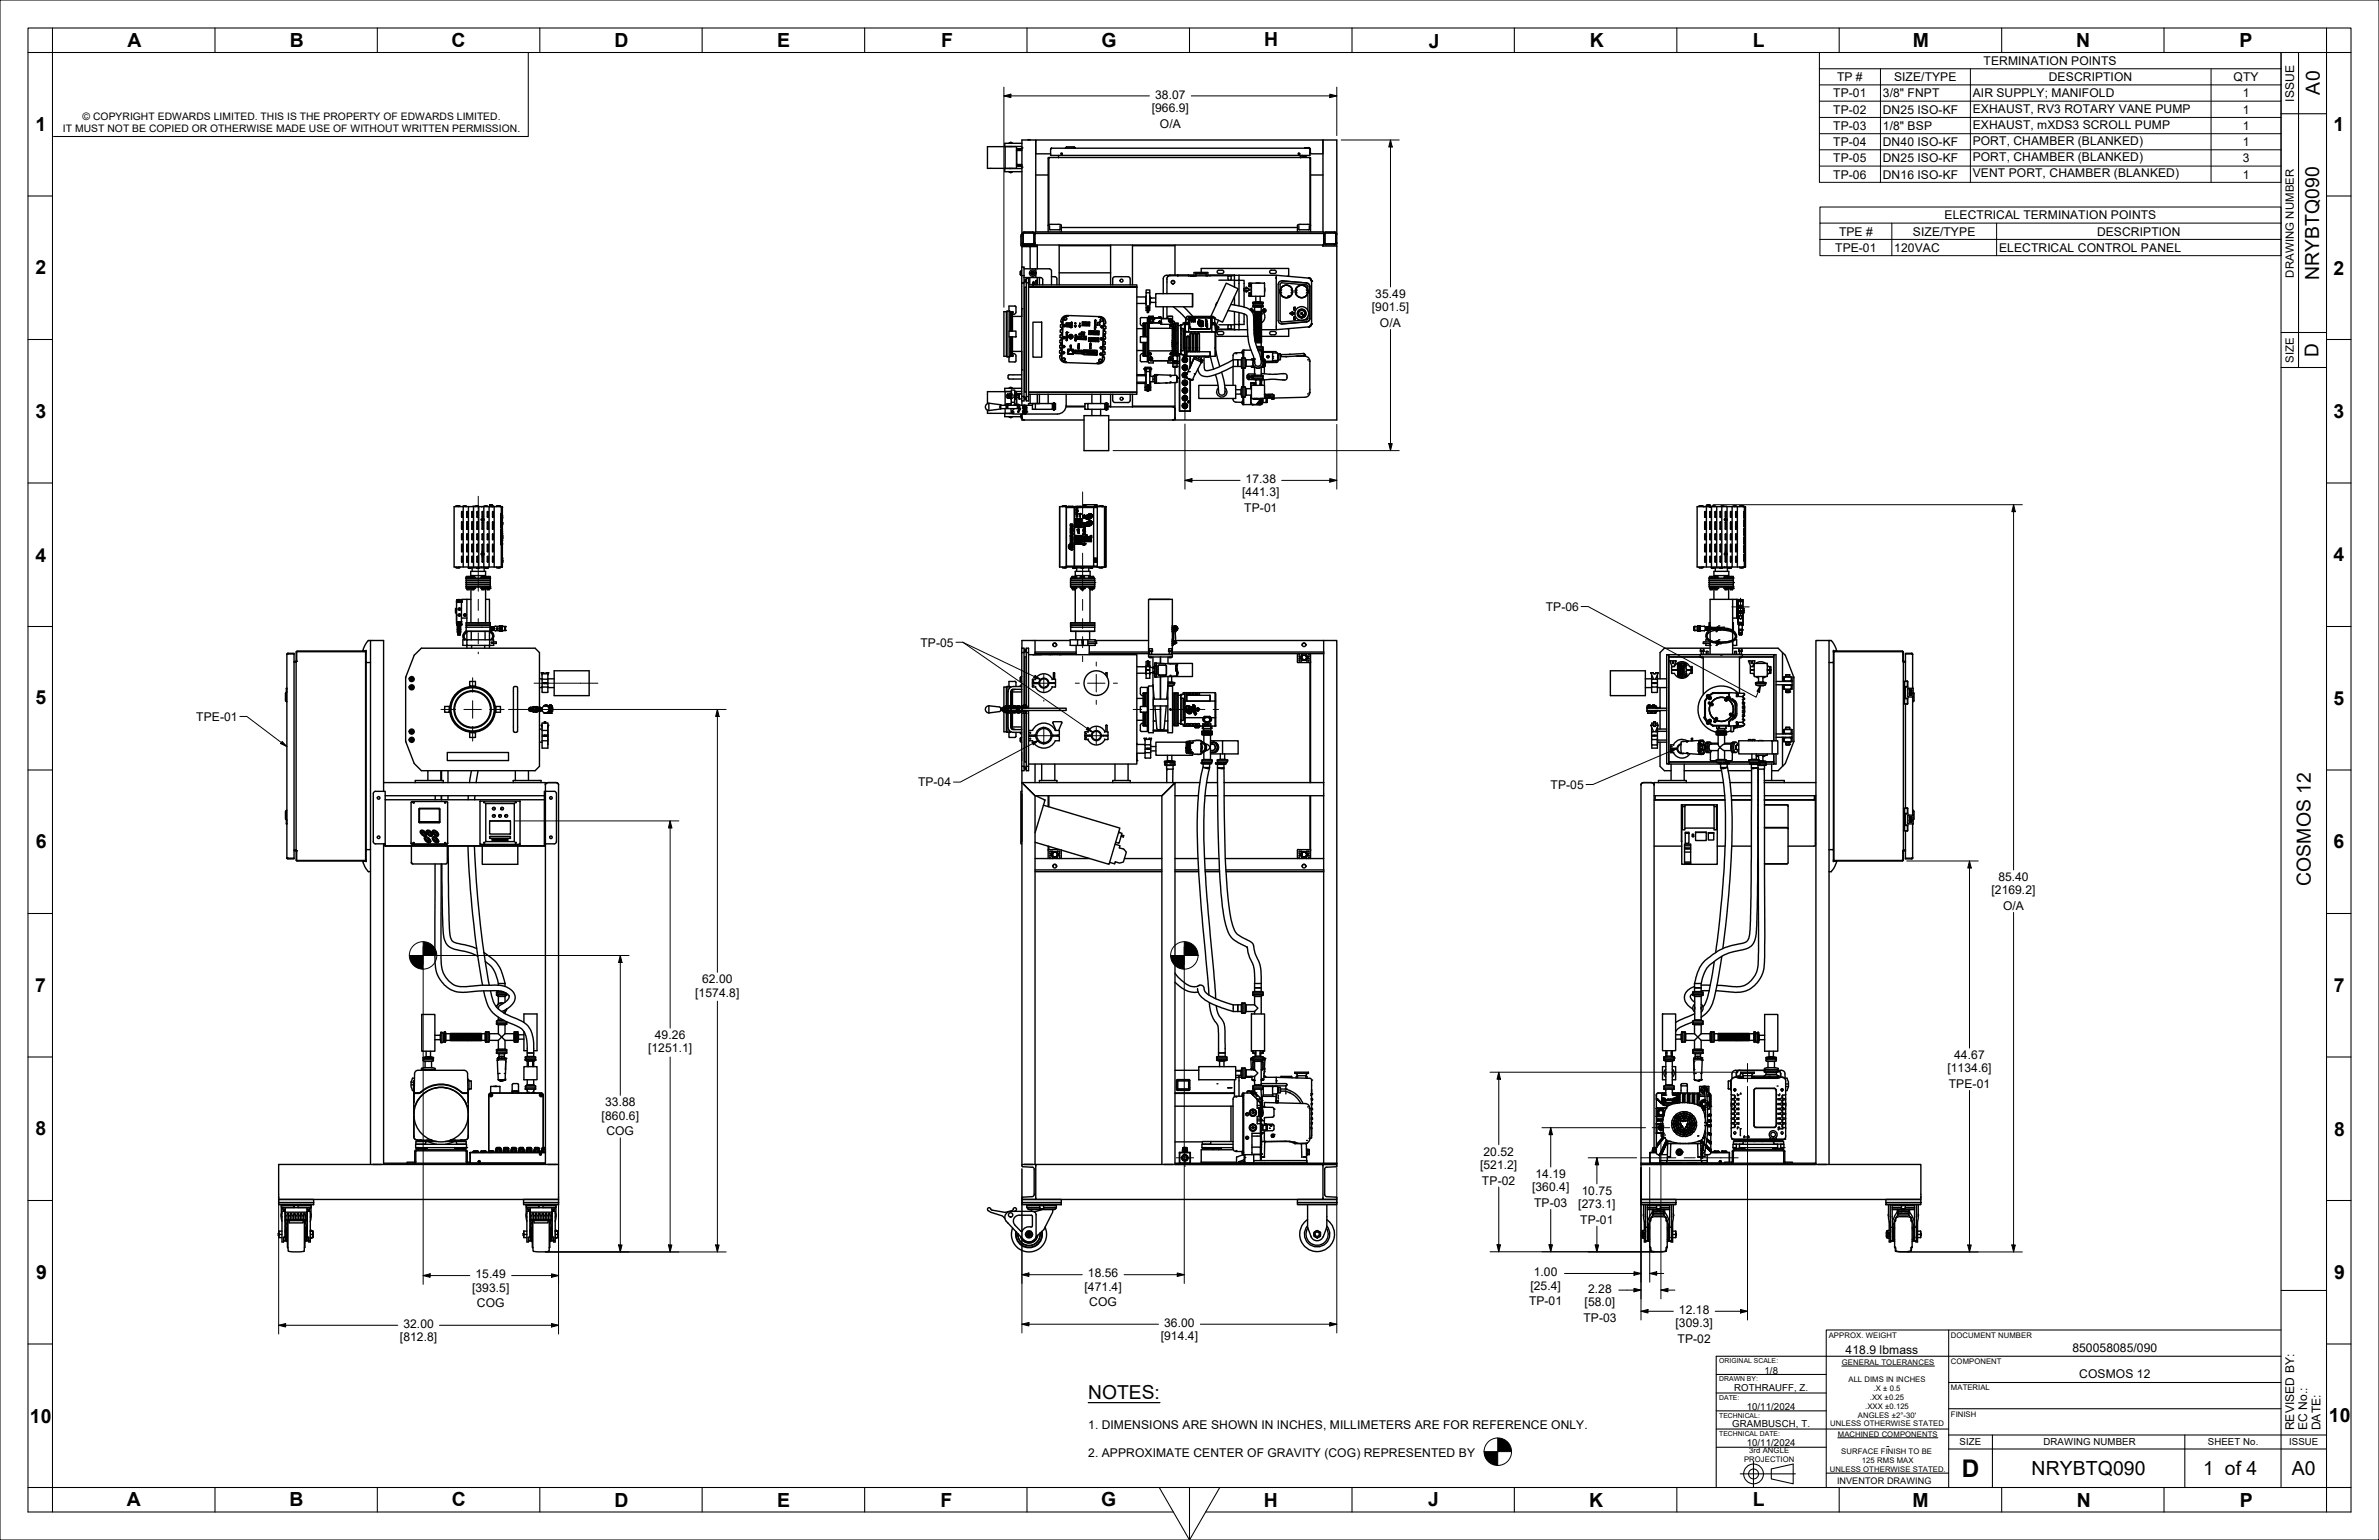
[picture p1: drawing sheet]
<svg xmlns="http://www.w3.org/2000/svg" width="864mm" height="559mm" viewBox="0 0 864 559" stroke-linecap="round" stroke-linejoin="round" font-family="sans-serif">
<defs><g id="words">
<text font-size="8.8" x="712.2" y="535.9">D</text>
<g font-size="7">
<text x="46.3" y="17.1">A</text>
<text x="105.2" y="16.9">B</text>
<text x="164" y="16.9">C</text>
<text x="223.1" y="17">D</text>
<text x="282.1" y="17">E</text>
<text x="341.6" y="16.9">F</text>
<text x="399.8" y="17.1">G</text>
<text x="458.9" y="16.7">H</text>
<text x="518.7" y="17.3">J</text>
<text x="577.2" y="17">K</text>
<text x="636.3" y="17.1">L</text>
<text x="694.4" y="17.1">M</text>
<text x="753.7" y="17">N</text>
<text x="812.9" y="17">P</text>
<text x="842.1" y="34.3" transform="rotate(-90 842.1 34.3)">A0</text>
<text x="12.8" y="47.4">1</text>
<text x="847.1" y="47.6">1</text>
<text x="12.8" y="99.6">2</text>
<text x="841.9" y="101.7" transform="rotate(-90 841.9 101.7)">NRYBTQ090</text>
<text x="847.1" y="99.7">2</text>
<text x="12.9" y="151.6">3</text>
<text x="847.1" y="151.6">3</text>
<text x="12.9" y="203.8">4</text>
<text x="847.1" y="203.7">4</text>
<text x="12.9" y="255.5">5</text>
<text x="847.1" y="255.7">5</text>
<text x="13" y="307.7">6</text>
<text x="847.1" y="307.8">6</text>
<text x="838.8" y="321.5" transform="rotate(-90 838.8 321.5)">COSMOS 12</text>
<text x="12.8" y="359.8">7</text>
<text x="847.2" y="359.8">7</text>
<text x="12.9" y="411.8">8</text>
<text x="847.3" y="412.2">8</text>
<text x="13.1" y="464">9</text>
<text x="847.3" y="464">9</text>
<text x="395" y="507.8">NOTES:</text>
<text x="10.9" y="516.2">10</text>
<text x="845.4" y="516.1">10</text>
<text x="737.5" y="535.2">NRYBTQ090</text>
<text x="799.7" y="535.3">1 of 4</text>
<text x="832" y="535.2">A0</text>
<text x="46.1" y="546.5">A</text>
<text x="105.1" y="546.5">B</text>
<text x="164" y="546.5">C</text>
<text x="223" y="546.9">D</text>
<text x="282.1" y="546.7">E</text>
<text x="341.4" y="546.7">F</text>
<text x="399.7" y="546.5">G</text>
<text x="458.8" y="546.7">H</text>
<text x="518.5" y="546.4">J</text>
<text x="576.9" y="546.7">K</text>
<text x="636.3" y="546.6">L</text>
<text x="694.3" y="546.7">M</text>
<text x="753.9" y="546.7">N</text>
<text x="813.1" y="547">P</text>
</g>
<text font-size="6.9" x="841.7" y="129.5" transform="rotate(-90 841.7 129.5)">D</text>
<g font-size="4.4">
<text x="720.1" y="23.6">TERMINATION POINTS</text>
<text x="666.9" y="29.5">TP #</text>
<text x="687.6" y="29.5">SIZE/TYPE</text>
<text x="743.8" y="29.5">DESCRIPTION</text>
<text x="810.8" y="29.4">QTY</text>
<text x="419.3" y="35.8">38.07</text>
<text x="665.5" y="35.4">TP-01</text>
<text x="683.5" y="35.4">3/8&quot; FNPT</text>
<text x="716.2" y="35.1">AIR SUPPLY; MANIFOLD</text>
<text x="814.1" y="35.4">1</text>
<text x="418.1" y="40.6">[966.9]</text>
<text x="665.5" y="41.2">TP-02</text>
<text x="683.5" y="41.3">DN25 ISO-KF</text>
<text x="716.2" y="41">EXHAUST, RV3 ROTARY VANE PUMP</text>
<text x="814.1" y="41.3">1</text>
<text x="832.8" y="36.8" transform="rotate(-90 832.8 36.8)">ISSUE</text>
<text x="421.1" y="46.4">O/A</text>
<text x="665.5" y="47.1">TP-03</text>
<text x="683.5" y="47.1">1/8&quot; BSP</text>
<text x="716.2" y="46.9">EXHAUST, mXDS3 SCROLL PUMP</text>
<text x="814.1" y="47.1">1</text>
<text x="665.5" y="53">TP-04</text>
<text x="683.5" y="53">DN40 ISO-KF</text>
<text x="716.2" y="52.6">PORT, CHAMBER (BLANKED)</text>
<text x="814.1" y="53">1</text>
<text x="665.5" y="58.9">TP-05</text>
<text x="683.5" y="58.9">DN25 ISO-KF</text>
<text x="716.2" y="58.5">PORT, CHAMBER (BLANKED)</text>
<text x="814.1" y="58.9">3</text>
<text x="665.5" y="64.8">TP-06</text>
<text x="683.5" y="64.8">DN16 ISO-KF</text>
<text x="716.2" y="64.4">VENT PORT, CHAMBER (BLANKED)</text>
<text x="814.1" y="64.8">1</text>
<text x="705.9" y="79.6">ELECTRICAL TERMINATION POINTS</text>
<text x="667.6" y="85.5">TPE #</text>
<text x="694.4" y="85.5">SIZE/TYPE</text>
<text x="761.2" y="85.5">DESCRIPTION</text>
<text x="666.2" y="91.4">TPE-01</text>
<text x="687.6" y="91.4">120VAC</text>
<text x="725.7" y="91.4">ELECTRICAL CONTROL PANEL</text>
<text x="498" y="113">[901.5]</text>
<text x="499.2" y="108.1">35.49</text>
<text x="501" y="118.7">O/A</text>
<text x="452.2" y="175.3">17.38</text>
<text x="450.9" y="180.1">[441.3]</text>
<text x="451.7" y="185.8">TP-01</text>
<text x="561.1" y="221.7">TP-06</text>
<text x="334.1" y="234.6">TP-05</text>
<text x="71.2" y="261.6">TPE-01</text>
<text x="333.2" y="285.3">TP-04</text>
<text x="562.9" y="286.2">TP-05</text>
<text x="725.4" y="319.7">85.40</text>
<text x="722.9" y="324.5">[2169.2]</text>
<text x="727.1" y="330.3">O/A</text>
<text x="254.9" y="356.8">62.00</text>
<text x="252.4" y="361.6">[1574.8]</text>
<text x="237.7" y="377">49.26</text>
<text x="235.3" y="381.9">[1251.1]</text>
<text x="706.9" y="389.1">[1134.6]</text>
<text x="709.4" y="384.3">44.67</text>
<text x="707.5" y="394.8">TPE-01</text>
<text x="219.6" y="401.4">33.88</text>
<text x="218.4" y="406.3">[860.6]</text>
<text x="220.2" y="412">COG</text>
<text x="538.5" y="419.4">20.52</text>
<text x="537.3" y="424.2">[521.2]</text>
<text x="538" y="429.8">TP-02</text>
<text x="557.4" y="427.5">14.19</text>
<text x="556.1" y="432.3">[360.4]</text>
<text x="556.9" y="438">TP-03</text>
<text x="574.2" y="433.6">10.75</text>
<text x="572.9" y="438.4">[273.1]</text>
<text x="573.7" y="444.1">TP-01</text>
<text x="172.6" y="463.8">15.49</text>
<text x="394.9" y="463.5">18.56</text>
<text x="555.6" y="467.9">[25.4]</text>
<text x="556.8" y="463.1">1.00</text>
<text x="171.4" y="468.6">[393.5]</text>
<text x="393.7" y="468.3">[471.4]</text>
<text x="555.1" y="473.6">TP-01</text>
<text x="575.2" y="474">[58.0]</text>
<text x="576.5" y="469.1">2.28</text>
<text x="173.1" y="474.4">COG</text>
<text x="395.4" y="474">COG</text>
<text x="574.8" y="479.6">TP-03</text>
<text x="609.5" y="476.8">12.18</text>
<text x="146.4" y="481.8">32.00</text>
<text x="422.6" y="481.5">36.00</text>
<text x="608.3" y="481.6">[309.3]</text>
<text x="145.2" y="486.7">[812.8]</text>
<text x="421.4" y="486.3">[914.4]</text>
<text x="609" y="487.3">TP-02</text>
<text x="670" y="491.2">418.9 lbmass</text>
<text x="752.3" y="490.5">850058085/090</text>
<text x="754.8" y="500.1">COSMOS 12</text>
<text x="395" y="518.5">1. DIMENSIONS ARE SHOWN IN INCHES, MILLIMETERS ARE FOR REFERENCE ONLY.</text>
<text x="832.8" y="519" transform="rotate(-90 832.8 519)">REVISED BY:</text>
<text x="837.6" y="519" transform="rotate(-90 837.6 519)">EC No.:</text>
<text x="842.3" y="519" transform="rotate(-90 842.3 519)">DATE:</text>
<text x="395" y="528.5">2. APPROXIMATE CENTER OF GRAVITY (COG) REPRESENTED BY</text>
</g>
<g font-size="4.1">
<text x="832.7" y="100.8" transform="rotate(-90 832.7 100.8)">DRAWING NUMBER</text>
<text x="832.7" y="131.6" transform="rotate(-90 832.7 131.6)">SIZE</text>
</g>
<g font-size="3.7">
<text x="22.9" y="47.9">IT MUST NOT BE COPIED OR OTHERWISE MADE USE OF WITHOUT WRITTEN PERMISSION.</text>
<text x="30" y="43.7">© COPYRIGHT EDWARDS LIMITED. THIS IS THE PROPERTY OF EDWARDS LIMITED.</text>
</g>
<g font-size="3.5">
<text x="640.5" y="498.4">1/8</text>
<text x="629.5" y="504.9">ROTHRAUFF, Z.</text>
<text x="634.1" y="511.6">10/11/2024</text>
<text x="628.8" y="518">GRAMBUSCH, T.</text>
<text x="634.1" y="524.8">10/11/2024</text>
<text x="711.3" y="524.4">SIZE</text>
<text x="741.8" y="524.4">DRAWING NUMBER</text>
<text x="801.4" y="524.4">SHEET No.</text>
<text x="831" y="524.4">ISSUE</text>
</g>
<text font-size="3.3" x="666.9" y="538.4">INVENTOR DRAWING</text>
<g font-size="2.8">
<text x="663.9" y="485.3">APPROX. WEIGHT</text>
<text x="708.2" y="485.5">DOCUMENT NUMBER</text>
<text x="668.6" y="495.2">GENERAL TOLERANCES</text>
<text x="708.2" y="495">COMPONENT</text>
<text x="671" y="501.6">ALL DIMS IN INCHES</text>
<text x="678.8" y="508">.XX ±0.25</text>
<text x="680.1" y="504.8">.X ± 0.5</text>
<text x="708.2" y="504.4">MATERIAL</text>
<text x="674.4" y="514.4">ANGLES ±2°-30'</text>
<text x="677.1" y="511.2">.XXX ±0.125</text>
<text x="708.2" y="514">FINISH</text>
<text x="664.3" y="517.6">UNLESS OTHERWISE STATED</text>
<text x="667.1" y="521.3">MACHINED COMPONENTS</text>
<text x="635" y="527.2">3rd ANGLE</text>
<text x="668.4" y="527.7">SURFACE FINISH TO BE</text>
<text x="633.1" y="530.4">PR</text>
<text x="637" y="530.4">OJECTION</text>
<text x="675.9" y="530.9">125 RMS MAX</text>
<text x="664.2" y="534">UNLESS OTHERWISE STATED.</text>
</g>
<g font-size="2.5">
<text x="624.1" y="494.7">ORIGINAL SCALE:</text>
<text x="624.1" y="501.2">DRAWN BY:</text>
<text x="624.1" y="507.9">DATE:</text>
<text x="624.1" y="514.5">TECHNICAL:</text>
<text x="624.1" y="521">TECHNICAL DATE:</text>
</g>
</g></defs>
<!-- layer: Visible Edges(ANSI) -->
<g fill="none" stroke="#000" stroke-width=".51">
<path d="M358.5 53.2h10.5v7.9h-10.5zM364.9 53.2v7.9M366.1 52l.8-.3 .8 .3M366.5 53.1v.1M367.3 53.1v.1M369 54.6h2M369 54.2h2M369 54h2M369 59.7h.1M369.1 54.6v5.1h1.9M371 52h-6.3v1.1h6.3M373.3 50.7h.5"/>
<path d="M373.3 50.7l-.1 .1M373.3 50.7h.1M373.9 50.7v.1M380.6 57.3h-.1M380.6 57.3h.1M380.7 57.3h-.2v24.5M380.8 57.2l-.2 .1M381.4 55.8h-5.4v-5h104.3v5h-4.8M381.4 54.2v2.2M381.4 56.4h.1M381.4 53.9l.4-.1-.4 .4zM381.4 56.4h94"/>
<path d="M381.8 53.8h93.3M384.2 56.4v.7l.1-.1M386.8 53.7v.1M386.8 53.7h3.5M386.8 53.7l.4-.4h2.8l.3 .4M390.3 53.7v.1M472 57l.2 .2M472.1 57.1h.1M472.1 56.4v.7M472.2 56.4l.2 .7M472.8 56.4l.1 .3M472.8 56.7h.8"/>
<path d="M472.8 56.7h.9l.6 .4M473.6 53.7h.1M473.7 53.7h.1M475 53.5l.5 .2 .2 .5M475 53.6l-1.3 .1M475.1 53.8l.4 .4zM475.4 56.4h.1M475.5 55.5v.1M475.5 56.3l-.1 .1M475.5 54.2v2.1M475.5 57.2l.2 .1M475.6 57.3h.1v24.5"/>
<path d="M475.6 57.1h-94.9v24.4M475.6 57.1v24.4M475.6 57.3h.1M475.7 55.1l-.1 .5M475.7 57.3h.1M475.7 57.3h-.1M475.7 54.2v.9M366.1 62.3l.8 .3 .8-.3M366.5 61.1v.1M367.3 61.1v.1M369 60.3h2v.3M369 60.1h2"/>
<path d="M371 61.2h-6.3v1.1h6.3M376 63.5h4.5M475.7 63.5h4.6M370.3 99.5l.4 .3M370.3 98.7v.8M370.6 99.8h.1M370.7 98.4l-.4 .3M370.7 98.4l-.1 1.4M370.9 98.2h-.2l.2 4.4M371 88.1l.2 .6 .6 .2M371 85.2h-.4v3.7l.2 .5 .4 .1M371 89.5v7.4"/>
<path d="M371.2 89.5h5.4M371.3 88.1l.5 .4M371.4 84.5h3.9v4h-3.9zM371.4 85v3.1M371.7 97.5h4l.3 .4v2.5l-.3 .3h-4M371.8 84.5l-.5 .4M371.8 84.1l-.6 .3-.2 .5M371.8 84.5h3.2M371.8 84.1h3.2M371.8 88.5h3.2M371.8 88.9h3.2M373.8 89.5l.2 .1v7.9"/>
<path d="M374.7 98.9v.5h.3v-.5M374.7 98.9h.3M374.7 98.8a.29 .29 0 0 0 0 .5 .29 .29 0 0 0 .4 0 .29 .29 0 0 0-.1-.5M374.9 84.5l.4 .4v3.2l-.4 .4M374.9 84.1l.6 .3 .2 .5M375 98.8h-.3M375.7 88.1l-.2 .6-.6 .2M375.7 84.7v4.2h104.8v-4.2M375.7 84.1h104.8v.6h-104.8zM375.7 97.5h5.2M376 84.1v-33.3h-5v38.1l1.6 .2M376 88.9v.2"/>
<path d="M376.6 89.1h-4v.4M376.6 88.9v8.6M380.5 81.8l.2 2.3M380.5 81.8l.6-.4 3.9 .1 .3 .2-.1 2.4M380.9 97.5l.6 .3 .2 .5v5.1M381 81.9v1.3l.2 .2M384.5 89.2h18.7M384.5 88.9v14.5M384.5 99h18.7M384.7 83.3l-3.5 .1M384.8 81.9l-.1 1.4M385.3 82.6h85.7"/>
<path d="M403.2 88.9v14.5M411.1 89.2h15.4M411.1 88.9v14.5M424.6 99.9a1.95 1.95 0 0 0-2.1 .5l-.2 .7v5.5M426.5 88.9v10.9M427.6 99.8h-2.9l-1 .8M427.6 99.9l-3.4 .2M427.6 99.8v.3M431.4 99.8h.1M431.4 99.8h-3.8M431.5 99.9h2M433.5 99.8l-5.9 .3"/>
<path d="M434.1 99.3h3.7M434.1 99.3v-.4h3.7v.4M434.1 98.9h-.6l-.1 1.2h4.4M434.1 99.3v.8M434.2 98.9h.1M434.2 99.3h.1M434.2 98.9v.4M434.3 98.9h3.4v.4h-3.4M435.5 99.1v.2zM435.5 99.1h.1M435.7 99.1h.7v.2h-.7zM435.7 99.1h.1"/>
<path d="M436.1 98.9v-1.5h31.7v2.8M436.3 99.1h.1M437.8 98.9h.7v1.1M437.8 99.3v.8M438.5 99.8h9.6v1.9M442 98.2l1.6-.2a.6 .6 0 0 1 .6 .6 .6 .6 0 0 1-.6 .7l-1.4-.1-.4-.6zM449.8 99.9v1.8h-1.7M461.1 98.2l1.6-.2a.6 .6 0 0 1 .6 .6 .6 .6 0 0 1-.6 .7l-1.4-.1-.4-.6zM463.3 99.9h-24.8M471.5 81.9v1.3l.2 .2M475.2 83.3l-3.5 .1M475.3 81.9l-.1 1.4"/>
<path d="M475.7 81.8l-.5-.4-3.9 .1-.3 .3 .1 2.3M475.7 81.8l-.1 2.3M480.1 89.2l.2-.3v.4M480.1 88.9v.4h5.2v63.1h-58.8v-.8M480.3 84.1v-33.3h5v38.5M480.5 88.1l.2 .6 .6 .2M480.9 88.1l.4 .4M480.9 84.5h4v4h-4zM480.9 85v3.1M481.3 84.5l-.4 .4M481.3 84.1l-.6 .3-.2 .5M481.3 84.5h3.2"/>
<path d="M481.3 84.1h3.2M481.3 88.5h3.2M481.3 88.9h3.2M484.5 84.5l.4 .4v3.2l-.4 .4M484.5 84.1l.5 .3 .3 .5M485.3 88.1l-.3 .6-.5 .2M365.3 113.1v16.2M365.3 113.1h-.9v16.2h.9M365.6 112.9l-.3 .2M366.3 113.1h.5M366.8 113.1h.3M366.8 113.1v7"/>
<path d="M367.2 113.1v7M368.4 111l.4 .4-.1 2.2-.4 .4h-.8M368.4 111.1h-2.1v1.6l.5 .4h1v.4h-.3M370.9 112v2.8h-3.4M371.7 102.6l.4-.4 .5 .4M371.7 100h-.8v-3.1h.8v5.7M372.6 102.6v41.3h.8v-41.3h-.8v-1.6h.8v1.6M372.6 104.2h-.6v38.1h.6M372.6 101.5h-.6v.5h.6M373.4 103.4h39.3v.8h-39.3h39.3v38.1h-39.3h39.3v.8h-39.3M373.8 100.7v2.7M374.7 103.4l.1-.3a.6 .6 0 0 1 .5-.9v1.2"/>
<path d="M375 116.9h3.1v12.7h-3.1zM375.2 102.4l.1 .5-.2-.5-.3 1 .2-.5 .1 .5-.1-.5M375.3 102.9l-.1 .5zM375.7 100.7h2.1M376.6 101.9l-.5 .1M376.6 101.7l-.6 .2v1.5M376.6 100.7v2.7M377.5 100.7l-.2 2.7M377.7 100.7l.8 .5v2.2M381.7 100.4l1.5 .1 .4 .4 .1 2.5M384.9 119.8v.7M384.9 117.9l.1 .8h.3"/>
<path d="M385 119.7h.3M385 119.7l-.1 .1M385.1 117.9h-.1M385.3 116.9h.1M385.3 118.8l.1 .8M385.4 116.9v.1M385.4 119.5l-.1 .1M385.5 117l-.1 .8h-.3M385.8 116l.7-1.1 1.2-.3a1.94 1.94 0 0 0-2.5 2.2M387 117.2h1.4v1.4h-1.4zM387.1 117.3l.2 1.2h1M387.7 117.6l.2 .4-.2 .2z"/>
<path d="M387.7 114.6v.1M388.3 117.3v1.2M388.3 117.3h-1.2M388.7 118.6l.4 .2-.4 .1zM388.7 118.5l.2 .1zM388.7 118.2l.4 .3zM388.7 117.9h.4l-.3 .2 .3 .1h-.4l.4-.3zM388.7 117.7l.4 .1zM388.7 117.3h.4l-.2 .3 .2 .1h-.4l.4-.3zM390.2 117.3l.2-.2 .2 .2zM392 117.2l-.1 .3zM392.9 116.8l-.1 1.3"/>
<path d="M392.9 116.9h.2M393.1 116.8v1.3h-.2M393.4 116.8l-.1 1.3M393.4 116.9h.2v1.2M393.4 118.1h.2M393.8 118.1h.2M394.1 116.9h-.2l-.1 1.2M394.1 116.9v1.2M394.3 116.9v1.2h.2M394.4 116.9h.2M394.6 116.9v1.3M395.1 116.9h-.2l-.1 1.3 .2-.1"/>
<path d="M395.1 116.9v1.3M395.4 116.9v1.3h.1M395.4 116.9h.2l-.1 1.3M395.8 120v1.4zM397.3 119.2l.4 .3h-.4zM397.3 118.8l.1 .3 .3-.3v.3h-.4zM397.4 119.3v.1zM397.4 117.9l.4-.1zM397.4 117.7h.2zM397.4 117.4l.2 .1zM397.4 118.5v.2l.3-.2v.2l-.1-.1-.2 .1zM397.4 117l.4 .2-.4 .1z"/>
<path d="M397.4 117h.4zM397.4 116.1h.4l-.3 .3 .3 .1h-.4l.3-.3zM397.4 118.5v.1M397.5 119.3h.1M397.6 117.4l.2 .1-.2 .2M397.6 117.5v.2M398.2 117.2l.4-.2v.2zM398.9 115l1.2 .4 .6 1.1-.5 13.9M398.9 115.1a1.78 1.78 0 0 1 2.4 1.4l.1 .8M399 116.9h.4l-.2 .1 .2 .2h-.4l.2-.2zM400.6 116.5l-.5-1.1-1.3-.5-11.1-.4v.2l-1.2 .2-.6 1.1-.5 13.9M400.9 119.4v.7"/>
<path d="M401 118.2l.1 .1M401 119.3l-.1 .1M401.1 118.4l.3 .1M401.1 119.3h.2M401.3 117.3l-.3 .2-.1 .7M401.4 119.2l-.1 .1M401.4 118.5v.7M403.9 103.4l.1-2.5 .7-.5 5.1 .1 .5 .7v2.2M412.7 107.8h3.2v2.3h-3.2M412.7 119.3h2.3M414.3 115.3h2.2v2h-1.5v.4M414.4 115.2l-.4 .4v1.8l.2 .6 .8 .2"/>
<path d="M415.1 117.3h.3v4.9M415.1 117.3l-.1 4.9M415.1 117.3v4.9M415.5 117.3h.3M415.9 110.1l.2 .5M416.1 106.2v-1h1.3v1M416.1 107.3l-.2 .5M416.1 111.7v1h.4M416.4 117.3l.1 4.9M416.4 117.3h-.6v4.9M416.4 117.3v4.9M416.5 111.7h-.4v-5.5h1.3v5.5h-.5"/>
<path d="M416.5 111h.4v1h-.4zM416.5 112.5h.4v.9h-.4zM416.5 112v.5M416.9 112v.5M417.1 116.3v.1M417.2 117.2h4.2v.5h3.3v1.4h-7.5zM417.2 119.1h-.3v8.2h8.7v-8.2h-.9M417.3 115.9v.7M417.3 115.9v.8M417.3 115.8l-.2 .5 .2 .5M417.3 115.7l-.3 .6v2.8M417.3 116.6l.1 .6"/>
<path d="M417.3 115.9l.1 .1M417.3 117.1l.1 .1M417.4 111.7v1h-.5M417.4 107.3l.2 .7-.2 2.6M417.4 117.2h4M417.4 116.5h.1M417.4 115.9l.1 .1M417.4 116l.1 .5M417.4 116.6h-.1M417.4 116.6h.1M417.5 116.6h.1M417.5 116.5l-.1 .1"/>
<path d="M417.6 109.7h1.9M417.6 108.1h1.9M417.6 108v.1M417.6 109.7v.2M417.8 117.2h.1M417.8 117.1l.1 .1M418 115h.1M418.2 115.8l.2-.2 .4 .2M418.2 116.6a.29 .29 0 0 0 .3 .4 .29 .29 0 0 0 .3-.4M418.4 116.6h.2M418.5 116h.1M418.5 116.7h.1"/>
<path d="M418.4 115.8v.1M418.4 116.6v.2M418.5 115.7l-.1 .1M418.5 115.9h.1M418.5 116.8h.1M418.5 115.8h.1M418.5 115.7l.1 .1M418.6 116h.1M418.6 116.7h.1M418.6 115h.1M418.6 115.8h.1M418.6 116.6h.1"/>
<path d="M418.6 116.7v.1M418.6 115h-.6l-.2 .4M418.6 115v.4M418.6 115.8v.1M418.7 115.4v-.7l-1.8 .2v16.6l1.8 .2v-.8M418.7 115.4h1.2M419.5 106.6h13.4v4.7h-13.4zM420.7 117.1h.1M420.7 115h.6M420.7 115v.4M420.7 115h.1M420.8 116.8v.1"/>
<path d="M420.8 116.8h.1M420.9 116.9l.1 .1M420.9 116.7h.1M420.9 116.9h.1M421 116.7l-.1 .1M421 115.4h.3zM421 116.7l.1 .2M421.1 116.9h.1M421.1 117.1h.2M421.1 116.9l-.1 .1M421.4 115h.1M421.4 115v.4"/>
<path d="M421.4 115.4h-4l-.1 .5M421.4 115.4v1.8M421.5 115.4h.1M421.5 117.2h.1M421.6 115.6h3.2l.6 .2 .2 .5M421.6 115.6h3.2M422.3 111.3v4.3M423.6 111.3v4.3M423.9 115.6v-.9l1.7 .1v7.1M424.5 116.1l.3-.1 .3 .5-.3 .1zM424.8 115.6h.1M425.5 116.3v.1"/>
<path d="M425.6 116.3v2.8M425.6 119.6h.4M425.6 119.5h.4M425.7 116.5l.5 .2 .2 .6M425.9 111.3l2.6 2.2 2 2.1M426 117.9l.3 6.6M426.2 117.6l-.5 .1M426.2 117.3v.4M426.3 118.4v6.1M426.6 117.3h-.5M426.6 117.3v.4M426.6 117.3l.2 .2 .2-.2"/>
<path d="M426.7 117.9v6.6M427.6 100.1l-2.8-.1a1.63 1.63 0 0 0-1.2 2.4v4.2M428.6 118.7v.7M428.6 119.4h.1M428.6 118.7h.1M428.7 117.9l-1.1 .2M428.7 117.9l.1 1.6M428.8 119.5l.7-.3v8.1l-.7-.4v-5.7M428.8 118l.7-.2 .1-.6h.4v3h-.4M428.8 118l-.1 .2M428.8 117.8v.2M428.8 119.5v9.2"/>
<path d="M428.8 117.8h.5M428.8 117.8l-.1 .1M429.5 119.8v.2M429.6 111.3l3.3 3.5M430 117.2l.1 .4M430.1 118.6v1.7M430.3 117.4h-.2v3M430.3 117.5v.1M430.3 117.6l1 .1M430.3 117.6h1M430.4 116.9l-.3 3.5M430.4 117.2l.8-.1 .1 .5"/>
<path d="M430.4 117.2h.9M430.4 117.2l-.1 .4M430.4 117.2v.4M430.5 117.7l-.4 2.2M430.5 116l-.2 1.6M431.3 117.6v.1M431.4 115.4v.3l-.3 .1M431.5 100h2M431.6 114.8l-.3 2.9M432 100.1h1.5M432.2 100.1h1.1zM432.4 116.7h.3"/>
<path d="M432.4 115.5h.2M432.4 116.2l.2 .1zM432.4 115.5l.2-.1zM432.4 116.3h.2M432.4 116.2h.2M432.6 116.1h.1M432.5 116h.1M432.5 115.8h.1M432.5 115.8l.1 .1M432.5 116.1h.1M432.6 116h.1M432.5 115.7l.1 .2z"/>
<path d="M432.6 115.8h.1M432.6 115.6h.1M432.6 115.3l-.5 .1-.3 .6v2.7l.3 .6 .5 .1M432.6 115.3l-.7 .5v3.1l.7 .5M432.6 119.4h6.2M432.6 115.3h6.2M432.6 116.2l-.1 .1M432.9 106.6v4.7M433.1 116.7h.2M433.1 116.3h.1M433.1 116.1v.1M433.1 115.9v.1"/>
<path d="M433.1 115.9l.2 .1zM433.1 116.3l.2-.1-.2 .1M433.1 116.1l.2 .1zM433.1 116.2v.1M433.1 116h.2M433.1 116v.1M433.1 115.8h.1M433.1 115.6l.1 .1M433.3 116.1h.1M433.2 115.8h.1M433.3 115.8h.1M433.2 116h.1"/>
<path d="M433.2 116.1h.1M433.3 115.6h.1M433.2 115.7h.1M433.3 116.1l-.2 .1M433.6 116.7h.3M433.6 116.7l.3 .1zM433.7 116.1l.1 .2M433.7 116.2l.2 .1zM433.7 116.1h.2zM433.7 116.3h.2M433.8 116h.1M433.8 116v.1"/>
<path d="M433.8 115.8v.1M433.8 115.8h.1M433.9 116.1h.1M433.8 115.6l.1 .2zM433.8 115.6v.1M433.9 116h.1M433.8 115.6h.1M434.9 117.1l.2 .8zM435 117l.6 1.2h1.1l-.4 .3-.9-.3-.3-.3 .7 .6 .9-.3M435.4 116.8l.7 1.1-.4-.1v-.2l.4 .3M435.4 116.1l-.4 .9 .4-.9-.4 .2-.1 .7M435.5 117.3l.2 .3z"/>
<path d="M435.7 117l.2 .3-.2-1.1 .4 .1v1.1v-1.1h.3l.1 1.2v-1.1l.3 .1v1.2h-.7l-.2-.4 .4 .5h.4l.1-.3M437.6 116.3l.5 .3M437.6 118v-.8l.2 .9 .2-.8v.9h.2v-.9l.1 .9-.7-.1 .7 .1M437.7 116.1l.4 .1-.4-.1v.3M437.6 117.1h.1M437.8 116.8l-.2-.2v.4M437.9 116.8l.2 .4-.4-.2 .4 .2M438.1 116.2l-.5-.5v.8M438.1 118.4l.2 .5-.2-.2 .2 .2M438.3 118.5l-.2-.1-.1 .3M438.5 100l-.7 .1M438.5 100h9.6"/>
<path d="M438.8 115.3l.6 .2 .2 .5v2.7l-.3 .6-.5 .1M438.8 119.4h-6.2h6.2M438.8 115.3l.7 .5v2.9M439.5 118.7l-.1 .5-.6 .2 .6-.2zM439.5 114.8l5.6-12.1 4.4 2.1-5.7 12.1-2.9-1.3M439.8 114.8l.3 2.9M440 115.3l.9 .1M440.1 117.6h1.1l.1 2.8M440.1 117.2l.8-.1 .1 .5M440.1 117.7h1M440.1 117.2v.5M440.9 115.4l.1 1.8h-.9"/>
<path d="M440.9 115.4l-.5-.6h-9.4l-.4 .3-.2 2.1M440.9 115.3v.1M440.9 117.7l.2 .2M441 117.2l.1 .4M441.1 117.7l.2 2.7M441.1 117.5v.1M441.1 117.6v.1M441.2 117.9l.3 .1M441.3 119.8l-.1-1.7 .1 2.3M441.3 119.2l.7 .3-.2 .3-.5-.2M441.3 118.7l.9 .4 .2-.4M441.3 118.2l1.1 .5"/>
<path d="M441.3 119.8h.5M441.9 109.7l-.6 1.3M442 119.6h10.9M442 119.5h6.1M442 119l-.2 .4M442.3 116.2l-.8 1.8 .9 .7M442.5 117.9h5.6M442.5 101.7h5.6M445.7 100l.1 .1M445.8 100.1v1.1l.3 .5M445.8 119.4h1.1M445.8 100.1h1.1"/>
<path d="M446.1 117.9l-.3 .4-.1 1.1h1.3l-.1-1.2-.2-.3M446.8 110.5l1.3 .2a10.9 10.9 0 0 1 6.4 2.4l.5 1 .2 3.9a25.8 25.8 0 0 0 2.3 11.5l.3 1.2a1.34 1.34 0 0 1-.3 1.8 1.34 1.34 0 0 1-1.8 0l-.6-2.8a26.1 26.1 0 0 1-2.3-12.4l-.2-2.8a10.4 10.4 0 0 0-5.2-1.5l-1.6-.3M447 100.1l-.1 1.2-.2 .4M447 100v.1M448.1 113.1v6.5M448.1 101.7v2.5M448.1 117.7h1.7v1.9M448.1 107.6v3.1M449.8 113.4v4.3h1.8v-3.8M449.8 111v-9.3h1.8v9.7M451.6 104.6v1l.1-.2M451.7 104.8h.8v-.3l1 .6-1 .6v-.3h-.8z"/>
<path d="M452.4 104.2l.1 .6M452.4 104.6l-.7 .2M452.4 105.6v.4l.1-.3M452.5 104.5l-.1-.3 1.4 .9-1.4 .9M452.5 105.4l-.9 .2M453.4 106.2l.1 1.2M453.4 102.7l.1 1.2M453.4 104h.4M453.5 106.4h.3v.7l.2 .3h-.5zM453.5 102.9h.5l-.2 .2v.8h-.3zM453.5 106.4h.3M453.5 105.1h.3"/>
<path d="M453.8 103.1v.9M453.8 103.9l.1 .1M453.9 112.3l.9 .9zM453.9 112.3l.9 .9M453.9 106.2v.8M454 107.4l-.6 .1M454 107.1l.2 .4M454 103.1l-.1 .2M454 102.9l.2 .4M454.1 112.3l.2-.2 .7 .7-.2 .2M454.2 107l-.4 .1M454.2 102.7l-.7 .2"/>
<path d="M454.3 104.3v1.6M454.3 112.1v-.2l-.5 .5M454.3 102.7h4.7v4.8h-4.7zM454.3 111.9l.9 .9M454.5 113.2h.1M454.8 109.7v.4h3.7v-.4M454.8 111.3v-.4h3.7v.4M454.8 109.7h3.7M454.8 111.3h3.7M454.8 111.3l.6 .1M455 110.1l-.1 .3 .2 .2M455 112.8h.2l-.5 .5"/>
<path d="M455.1 116.1l.2 .2M455.2 117l.1 .1M455.2 110.7h3M455.2 119.6h.1M455.3 116l-.2 .1 .2-.1M455.3 116h2.5M455.4 111.4v1.6h2.4M455.4 114.5v.1M455.4 114.9h.1M455.4 116l2.4 .1M455.4 116.4v.1M455.4 116.8h.1"/>
<path d="M455.4 118.3v.1M455.4 118.7h.1M455.4 118.7h2.4M455.4 118.3h2.4M455.4 116.8h2.4M455.4 116.4h2.4M455.4 114.9h2.4M455.4 114.5h2.4M455.4 111.4h2.4M455.5 119.9l-.2 .9M455.5 119.5v.3M455.5 119.1v.3"/>
<path d="M455.5 118v1.1M455.5 117.6v.3M455.5 117.2v.3M455.5 116.1v1.1M455.5 115.7v.3M455.5 115.3v.3M455.5 114.2v1.1M455.5 113.8v.3M455.5 113.4v.3M455.5 113v.3M455.5 117.2h.1M455.5 112.8l-.8 .6"/>
<path d="M455.6 110.7v.2h2.1v-.2M455.9 107.5v2M455.9 109.5h1.6M455.9 109.5l-1.1 .2M455.9 102.7h1.5M457.5 107.5v2l1 .2M457.8 119.9v.3M457.8 119.5v.3M457.8 119.1v.3M457.8 118.7v.4M457.8 118.4v.3M457.8 118v.3"/>
<path d="M457.8 117.6v.3M457.8 117.2v.3M457.8 116.8v.4M457.8 116.5v.3M457.8 116.1v.3M457.8 115.7v.3M457.8 115.3v.3M457.8 114.9v.4M457.8 114.6v.3M457.8 114.2v.3M457.8 113.8v.3M457.8 113.4v.3"/>
<path d="M457.8 113v.3M457.8 113.3h-2.4l2.4 .1M457.8 113.7h-2.4l2.4 .1M457.8 114.1h-2.4l2.4 .1M457.8 115.3h-2.4h2.4M457.8 115.6h-2.4l2.4 .1M457.8 117.2h-2.4h2.4M457.8 117.5h-2.4l2.4 .1M457.8 117.9h-2.4l2.4 .1M457.8 119.1h-2.4h2.4M457.8 119.4h-2.4l2.4 .1M457.8 119.8h-2.4l2.4 .1"/>
<path d="M457.8 111.4v1.6M457.8 113.3v.1M457.8 113.7v.1M457.8 114.1v.1M457.8 114.5v.1M457.8 114.9h.1M457.8 115.3h.1M457.8 115.6v.1M457.8 116v.1M457.8 116.4v.1M457.8 116.8h.1M457.8 117.2h.1"/>
<path d="M457.8 117.5v.1M457.8 117.9v.1M457.8 118.3v.1M457.8 118.7h.1M457.8 119.1h.1M457.8 119.4v.1M457.8 119.8v.1M457.9 112.8a2.51 2.51 0 0 1 .1 4.3M457.9 117.2h.1M458 114l.2-.1-.4 .3M458 119.6h5.3M458 113.7l.2 .2"/>
<path d="M458.3 110.1l.1 .3-.3 .2M458.5 111.3l-.7 .1M459 104.3v1.6M463.3 100.6v.5v-.5M463.3 101.1v18.5l11.7-1M463.3 100.6v-.7l11.7 1M464.7 106.2v10.3l.3 .3 9.5-.7 .3-.4v-1M464.7 105.2v-2.2l.6-.4 9 .8 .5 .4v1.6M464.7 106h.1M464.7 105.2v1M464.7 105.2a2.31 2.31 0 0 1 3.6-1.4 2.31 2.31 0 0 1 0 3.8 2.31 2.31 0 0 1-3.6-1.4M464.7 105.5v.5"/>
<path d="M464.8 106l.5 .3M464.8 105.4v.1M464.8 106a2.32 2.32 0 0 0 2.2 2M465.3 105.2l-.6 .3M465.3 101.9l9 .8M466.9 103.5l-1.4 .6-.8 1.4M467 103.5a2.28 2.28 0 0 1 2.2 2l-.5-.3M467.4 100.2l.4 .1M467.4 119.3h.4v2.7h-9.8M468.2 113.7h.2M468.4 113.7l.7-.5v.3h.8v.5h-.8v.2zM469.1 113.2l-.9 .5 .9 .5"/>
<path d="M469.1 114l.1 .4M469.2 106l-.8 1.5-1.5 .5M469.2 106h.1M469.2 105.5v.5M469.2 106l-.5 .3M469.2 113.1v.3M469.7 115v1M469.8 115.1l.1 .7 .3 .1h-.4zM469.8 111.6h.4l-.3 .1v.7zM469.8 115.9h.4M469.9 114h-.7M469.9 113.5l.1 .5"/>
<path d="M469.9 115.8h.3v.2M469.9 115.1l.1 .7M469.9 112.4l-.2 .1M469.9 111.7l.1 .8M470 113.4l-.9 .1M470 115l-.2 .1M470 111.8l.2-.3h-.5l.1 .9M470.3 105.5v.5M470.3 105.5h.1M470.8 105.2l-.5 .3M472.2 113.5h.6M472.2 113.9h.6"/>
<path d="M472.3 113.9h.5M472.3 113.9l.2-.4 .3 .4M472.5 103.5a2.28 2.28 0 0 1 2.2 2l-.5-.3M472.5 103.5l-1.5 .6-.7 1.4M474.3 102.7a1.31 1.31 0 0 1 1.2 1.2v11.6a1.2 1.2 0 0 1-1.2 1.3M474.3 102.7l-8.9-.8a1.28 1.28 0 0 0-1.4 1.3v13.1a1.21 1.21 0 0 0 1.4 1.2l8.9-.7M474.3 116.8l-9 .7M474.7 106l-.5 .3M474.7 106h.1M474.8 106a2.27 2.27 0 0 1-2.3 2 2.27 2.27 0 0 1-2.2-2l.5 .3M474.8 106h.1M474.8 105.5v.5"/>
<path d="M474.8 106v6.7M475 100.9a1.14 1.14 0 0 1 1.1 1.2M475 100.9h.1M475 118.6h.1M475 100.9l.7 .3 .4 .8M475.3 101l.4 .2M475.7 118.3l-.4 .3M476 101.5l.1 .5M476.1 102v.1M476.1 117.5h.1M476.1 117.5l-.1 .4M476.1 117.4l-.2 .7-.9 .5"/>
<path d="M476.1 117.3v.1M476.1 117.3l-.3 .9-.8 .4M476.1 102.1v15.2M476.1 117.4v.1M476.1 102h.1M365.3 129.3l.3 .2M366.3 120.1h2.5v2.1h-2.5zM366.3 137.5h4.6M366.3 120.1v-7.2h-.7v16.6h.7v-7.3M366.3 129.3h.5M366.8 122.2v7.1M366.8 129.3l-.5 .4v1.6h2.1"/>
<path d="M367.1 129.3h-.3M367.2 122.2v7.1M367.5 120.1v-7v7M367.5 122.2v7.1v-7.1M367.5 128.3l.8 .1 .4 .4 .1 2.2-.4 .4M367.5 128.8h.3v.5h-1M367.5 127.5h3.4v6.7M370.9 136l-4.8 .1-.1 1 .3 .4M384.6 127.3l.1 .8M384.7 129.2a2.02 2.02 0 0 0 2.4 2.2h-.4M384.7 125.4v.8h.4M384.7 128.1l.4 .1"/>
<path d="M384.7 123.6l.1 .7M384.8 121.7v.7M384.8 122.4l.1 .1M384.8 129.1l-.1 .1M384.8 125.3l-.1 .1M384.9 124.4l.3 .1M384.9 120.5l.4 .2M384.9 122.5l.4 .2M384.9 121.5h.3M385 121.6l-.1 .1M385 127.2l-.3 .1M385 126.3l.1 .1"/>
<path d="M385.1 125.2l-.3 .1M385.1 124.5v.7M385.1 128.3v.6l-.3 .1M385.2 124.5l-.1 .7M385.2 126.4l-.2 .7M385.3 124.5l-.1 .7M385.3 122.6l-.1 .8-.4 .1M385.4 120.8l-.2 .7M385.4 130l.5 1.1 .9 .3M385.4 130l.3 .8 1.1 .6M386.8 131.4l11.5 .6v-.2M387 123l.4 .1z"/>
<path d="M387 122.7l.4-.1-.3 .1 .3 .2zM387 123.4l.4 .1zM387 122.2l.3 .1zM387.1 123.4h.1M387.1 120.6l.4 .2-.3 .1 .3 .2-.4 .1 .3-.2h-.3l.3-.2zM387.1 120.6h.5zM387.1 121.9l.4 .2-.4 .1zM387.1 121.8l.4-.2v.3zM387.1 120.6h.1M387.1 131.4h.1M387.2 131.4h.1M387.2 123.4l.1 .2z"/>
<path d="M387.3 122.3l.2-.1zM387.3 123.1v.1M387.3 123.3h.1M387.6 126.7h2.1l-.1 1.9-2.1-.1zM387.7 126.8l1.9 .1v1.6l-2-.1zM387.8 127l.3 .2zM387.9 127.3l.6-.4 .6 .2v.3h.3l-.1 1-1.4-.1zM388.1 122.2h.1M388.2 122.3l.4 .4 .6-.3M388.3 122.2l.3 .4 .5-.2M388.3 122l.8 .2zM388.5 126.2l.4-.2v.2z"/>
<path d="M388.5 125.8l.4-.1v.3zM388.5 125.3h.4l-.3 .2 .3 .1h-.4l.3-.3zM388.6 125.8l.1 .1zM388.6 121.9l-.3-.1 .4 .1M388.6 121.9h.1M388.7 121.9h.1M388.9 121.8l.2 .2zM389.1 122.4l.2-.2zM389.2 127.1l.2 .2zM390.1 127.1h2.8v1.3l-2.8-.1zM390.3 123l.4 .2-.3 .1zM390.3 122.7h.4v.2z"/>
<path d="M390.3 122.4h.4l-.1 .3zM390.3 123.5l.3 .1M390.3 122.5l.2 .1zM390.3 122l.4 .2-.4 .2 .4-.2zM390.3 121.8l.4 .1zM390.3 121.4h.4l-.3 .3h.3h-.4l.4-.2zM390.3 127.1v.9l2.4 .1v-1M390.5 123.4l-.2 .1M390.5 123.4l.1 .2M390.5 123.4l.2 .3-.4-.2M390.5 127.3l.1 .3zM390.6 123.6h.1"/>
<path d="M390.8 127.3l.1 .3zM391 122h3.3v1.3l-3.3-.2zM391 127.3l.2 .3zM391.1 122l3.2 .1v1.1l-3.2-.1zM391.3 127.3l.1 .3zM391.4 125.6h.3l-.2 .3h.2h-.3l.3-.2zM391.4 126l.3 .2zM391.4 125.3l.3 .2h-.3zM391.4 125.2h.4zM391.4 126.4v.2h.3l-.1-.2 .1 .2-.2 .1zM391.5 124.7l.1 .3v-.3l.2 .1-.1 .2h-.3zM391.6 121.2l.4-.2v.5z"/>
<path d="M391.6 127.3l.1 .3zM391.9 127.3l.1 .4zM392 122.6h.1M392 121l.1 .4zM392.1 127.3l.1 .4zM392.2 121.2v.2zM392.4 127.3l.1 .4zM392.5 121.3h.4l-.3 .2 .2 .1h-.3l.2-.3zM392.5 121.1l.4 .1zM392.5 120.6l.2-.1zM392.6 122.7h.1M392.7 120.7v.3z"/>
<path d="M392.7 120.5l.3 .1M393 122.9h.6v-.7h-1.9l.1 .8 1.2-.1M393 120.6h.1M393.3 121.4l.1 .2M393.3 121.4l.1 .1M393.3 120.9l.1 .2v-.4zM393.3 121.2l.1 .1zM393.3 120.6h.2zM393.3 127l5 .1-.1 1.7-5-.1zM393.4 122.7h.1M393.3 127.3v1.1M393.3 127.3l.2-.2 4.5 .1 .1 .3"/>
<path d="M393.3 128.4l.2 .2M393.4 127.6l.3-.1 .3 .5-.4 .2-.3-.2zM393.4 121.5v.1M393.4 120.9h.2zM393.4 121.2h.3zM393.5 120.6l.3 .1zM393.5 128.7l4.4 .1M394.3 128.1l.2 .2M394.4 128.1l.2 .2M394.5 127.4h2.5l.3 .3M394.5 127.4l2.6 .2M394.5 127.4l-.1 .7"/>
<path d="M394.5 127.4l-.2 .7M394.5 128.2l2.4 .1M394.5 128.3l2.4 .1M395.2 122.6l.1 1.3 .1-1.3M395.2 121.3l.2-1.3 .1 1.3M395.2 121.3h.2M395.2 122.6h.2M395.6 126.2l.1 .2 .3-.2v.3h-.4zM395.6 125.8l.4 .1v.3l-.4-.1zM395.7 125.5l.3 .2-.4 .1zM395.7 125.1l.3 .1zM395.7 124.9l.3 .2z"/>
<path d="M395.7 122.6l-.1 1.2M395.7 123.9h.2M395.7 122.6h.2M395.9 126h-.1M395.9 122.6v1.2M396 125.5h.1M396.1 123.8l.2-1.3 .1 1.3M396.2 123.9h.2M396.2 120.1v1.2h.2M396.3 120.1h.2M396.5 120.1v1.2M396.7 121.3l.2-1.3v1.3"/>
<path d="M396.7 121.4h.2M396.9 122.6h-.2l-.1 1.2M396.9 122.6v1.3h-.2M397 127.5l.2 .2M397.1 128.2l-.2 .2M397.2 127.7l-.3 .6M397.3 120.1v1.4l.2-1.4M397.3 127.8l-.1 .4M397.3 120.1h.1M397.4 122.7l-.2-.1-.1 1.3h.2M397.4 122.6v1.3M397.5 127.8l.3-.2 .3 .2v.4l-.3 .1z"/>
<path d="M397.9 122.7l-.2-.1-.1 1.3h.2M397.9 122.6v1.3M398 120.2h-.2l-.1 1.2M398 120.1v1.3h-.2M398.1 128.6l-.2 .2M398.1 122.7v1.2h.2M398.2 127.4l-.1 1.1M398.2 122.6l.2 .1v1.2M398.3 131.8h.4M398.3 121.4h.2l-.1-1.3-.2 1.3M398.3 131.8l.4 .2M398.7 122.7v1.3"/>
<path d="M398.7 123.9h.1M398.7 122.6l.2 .1v1.3M398.8 120.2v1.3l.2-1.3M398.8 120.2h.2M400.2 130.4l-.3 .8-1.1 .6M400.2 130.4l-.3 .9-1.1 .5M400.6 129.4l.1 .1M400.7 129.6h.1M400.7 127.6l.3 .1M400.7 125v.7M400.7 125.7l.1 .1M400.8 126.8l-.2 .8"/>
<path d="M400.8 129.6l.1 .1M400.8 125.9l.3 .1M400.8 123.9l.1 .1M400.9 121.2h.1M400.9 124h.2M400.9 121.3l-.1 .7M400.9 121.9l.1 .1M400.9 123.1l-.2 .7M400.9 129.7v.3a2.13 2.13 0 0 1-2.2 2M400.9 122.1h.3M400.9 123l.2 .1M400.9 120.1l.4 .3"/>
<path d="M401 121.2l-.1 .1M401 127.8l.1 .1M401 128.7h-.3l-.1 .8M401 121.2v.8h-.2M401 121.2v.8M401.1 128.6l-.1 .1M401.1 124l.1 .1M401.1 126.7l-.3 .1M401.1 127.8v.7M401.2 122.1l.1 .1M401.2 126v.7M401.3 122.9l-.1 .1"/>
<path d="M401.3 124.1l-.1 .8-.5 .1M401.3 121.1l-.3 .1M401.3 122.2v.7M401.4 120.3v.7M412.7 136.3h3.2v2.4h-3.2M412.7 127.2h2.3M412.7 139.1h3M412.7 136h3M414 122.2h2.5v2.1h-2.5zM415 128.3h-.6l-.4 .5v2.3l2.5 .2v-2.1h-1.5v-.4M415 124.3l.1 4.9M415.1 124.3v4.9"/>
<path d="M415.4 124.3v4.9h-.3M415.5 129.2h.3M415.7 133.3v.4M415.7 134.1v2.2M415.7 138.7v1.8M415.8 124.3v4.9l.7-.1v-4.8M415.9 138.7l.2 .5M416.1 133.7l-.8 .1 .1 .2 .7 .1M416.1 133.7l.1 .1M416.1 133.7h1.7M416.1 134.4l-.4 .2M416.1 134.8v-1h1.3v1"/>
<path d="M416.1 135.9l-.2 .4M416.4 124.3v4.9M416.5 139.6h.4v.9h-.4zM416.6 133.6h.1M417 127.3v2.8l.5 .7 7.3 .1M417.1 130.1h.1M417.3 133.7l-.1 .1M417.4 134.4l.3 .2M417.4 134.1h.4M417.4 135.9l.2 .7h.9M417.5 133.5l.2-.2v.4M417.5 129.9h.4l.2 .3-.2 .3h-.4l-.2-.3z"/>
<path d="M417.7 133.3h-2l.1 .2M417.7 134.1v2.5M417.7 138.5v2M417.7 130.9h7.1M417.8 133.7h.2l-.2 .4M417.8 130.8h.1M418.5 136.5h.7h-.7v1M418.5 138.5h-.9l-.2 .7M419.2 136.1v.2M419.2 136l-.1 .2M419.2 137.5h-.7v1.1h.7M419.2 136.1h.1"/>
<path d="M419.2 136l.6 .1M419.3 139.1l-.1-3 .1 3h.5M419.3 136h.4M419.3 136h-.1M419.7 136v.1M419.7 136h.2M419.7 136h.3M419.8 136.1v3M420 136l-.2 .1M420 136l4.8 .2M420 136h-.1M423.9 130.9v.8l1.7-.1"/>
<path d="M424.5 130l.3-.2 .3 .2v.4l-.3 .2-.3-.2zM424.7 138.9l-4.9 .2M424.7 138.9h.1M424.8 136.1h.1M424.8 130.8h.1M424.8 128.4l.4-.1-.2 .1 .2 .2zM424.9 136.2h2.1l.3 .7M425 128.1l.2 .2-.1-.2M425 128.7h.1M425.5 127.3l.1 2.9M425.5 130.1h.1M425.6 123.4h.1"/>
<path d="M425.6 121.9l.5 .8 .2 1.8M425.6 122.5l.4 2M425.6 123.6l.3 .6M425.6 125.6v.1M425.6 123.4v2.3M425.6 125.7v.2M425.6 124.3h.3M425.6 124.1l.2 .1M425.6 124.5h1.3v.2h-1.3M425.6 130.1l-.2 .6-.6 .2M425.6 125.6h.1M425.6 131.8h1.9"/>
<path d="M425.6 131.1v.7M425.6 122.6v1.1M425.6 124.3v.2M425.6 124.7v.2M425.6 125.5v5.6M425.7 129.4v1l.1-.3M425.7 130.4v.4M425.7 129.4h.1M425.7 124.7v.2M425.7 124.3v.2M425.8 130.8h.1M425.8 133h1.5h-1.5"/>
<path d="M425.8 124.7l-.2 .2h.3M425.8 124.3v.2M425.8 133h.1M425.8 132h1.5M425.8 130.9h.2M425.8 131.9v1.1M425.8 125l-.2 .1M425.8 131.9l1.4-.1v1.3M425.8 131.8v.1M425.9 124.9h.1M425.9 124.2h.1M425.9 125l-.3 .6"/>
<path d="M425.9 124.3h.1M425.9 127.7h.1M425.9 125h.1M425.9 124.3v.2M425.9 124.7v.2M425.9 124.2v.1M425.9 124.9v.1M425.9 127.6h.1M425.9 133v.1M425.9 129h.1M426 128.7h1.1M426 130.9h1"/>
<path d="M426 128.7v.2h1.1M426 130.9v.2M426.1 127.4l-.2 .2M426.1 127.6v.2M426.1 128v.1M426.1 128.3v.1M426.1 128.6v.1M426.1 128.9v.1M426.1 127.3l-.1-2.6v2.8M426.3 127.6v.2M426.3 128.3v.1M426.3 128.9v.1"/>
<path d="M426.3 124.8v.4M426.3 124.3v.2M426.3 124.8l.1 2.5M426.5 133.1v3.1M426.5 138.8v12.8M426.7 120.4v-2.5l-.6-.2-.1 .2v4.5M426.7 125.7l.1 1.6M426.7 124.7v2.6M426.8 129h.1M426.8 128.4h.1M426.8 127.8h.1M426.8 124.5l.4-.2v.5l-.4-.1"/>
<path d="M426.9 127.6v.2M426.9 128.3v.1M426.9 128.9v.1M427 124.3v-7h.6v11.9h-.4M427 124.8v2.5M427 127.3h.1M427 127.3h-1M427 127.6v1.4M427 130.9v.2M427 127.4l.2 .2M427.1 127.8h-1.1v.2h1.1M427.1 128.4h-1.1v.2h1.1"/>
<path d="M427.1 128.1h-1.1v.2h1.1M427.1 129h.1M427.2 127.6h.1M427.2 127.6h-1.2v1.1M427.2 124.5v.2M427.2 129h-1.2l-.3 .4M427.2 129l.2 .4M427.2 127.7h-.1M427.2 133.1h-1.3h1.3M427.2 136.7h.1M427.3 136.9l-.3 1.9-2.1 .1M427.3 137v.2"/>
<path d="M427.3 136.7v.3M427.3 138l-.1 .5M427.3 136.9v1.3l-.3 .6M427.3 130.9h-.3M427.4 129.4h.1M427.4 137.3l-.1 .2M427.4 137.3h.1M427.4 129.4v1.4M427.4 130.8h-.1M427.4 131.1h-1.8h1.8M427.4 131.1h-1.8h1.9M427.4 131.1h-1.8"/>
<path d="M427.4 131.1h.1M427.5 131.1v.7M427.6 128.3h.9l.3 .4M428.1 128.3v20.8M428.2 128.3v20.8h3.8v-11.3M428.6 127.1v.6M428.6 127.1h.1M428.6 127.7h.1M428.7 126.9h.1M428.8 128.7h.5M429.2 138.6v.6M429.2 135.8v.6"/>
<path d="M429.2 133.1v.6M429.2 130.3v.6M429.3 130a.94 .94 0 0 1 1.4-.1 .94 .94 0 0 1-.1 1.4l-.5 .3a1.08 1.08 0 0 1-.8-1.6zM429.4 139.5l.5 .3M429.4 136.7l.5 .3M429.4 134l.5 .3M429.4 131.2l.5 .3M429.5 126.4l.5-.2v3.1h-.4l-.1-.6-.8-.4M429.5 120.1l.1 6.1M429.8 138.7l.3-.1 .3 .5-.3 .2zM429.8 136l.3-.2 .3 .5h-.6zM429.8 133.2h.6v.3h-.6z"/>
<path d="M429.8 130.4l.3-.2 .3 .5-.3 .2zM429.9 138l-.5 .3M429.9 135.2l-.5 .3M429.9 132.5l-.5 .3M429.9 129.7l-.5 .3M430 129.3h.1M430 120.2l.1 5.9M430.1 129.3h11M430.1 129.3v-3.1v3.1M430.1 120.5v5.7M430.1 126.2h-.1M430.1 120.4l11 .1v8.8"/>
<path d="M430.1 120.4v.1M430.3 138l.5 .3M430.3 135.2l.5 .3M430.3 132.5l.5 .3M430.3 129.7l.5 .3M430.5 120.4h10.4M430.5 136.7l.5 .5 1.2 .5M430.5 136.7l.1 .3M430.5 136.9l-.2 .1M430.6 137l.4 .3M430.6 137l1.5 .8M430.8 139.5l-.5 .3"/>
<path d="M430.8 134l-.5 .3M430.8 131.2l-.5 .3M430.8 135.9a.73 .73 0 0 0-.9-.5 .73 .73 0 0 0-.4 1 .73 .73 0 0 0 1 .3M430.8 127.6h.7M430.8 127.6v-5.2l.4-.5 .4 .4-.1 5.3M430.8 127.6v1.7M430.8 127.6h8.4M430.8 129.3h8.4M430.9 135.9a.79 .79 0 0 0-1.1-.5 .79 .79 0 0 0-.4 1 .79 .79 0 0 0 1.1 .4M430.9 135.7a.92 .92 0 0 0-1.2-.4 .92 .92 0 0 0-.4 1.2 .92 .92 0 0 0 1.2 .4M431 135.6a.96 .96 0 0 0-1.3-.4 .96 .96 0 0 0-.4 1.3 .96 .96 0 0 0 1.2 .4M431 138.6v.6"/>
<path d="M431 133.1v.6M431 130.3v.6M431 138.9a.98 .98 0 0 0-.6-.9 .98 .98 0 0 0-1.1 .4 1.05 1.05 0 0 0 .8 1.6l.5-.3M431 138.9a.92 .92 0 0 0-1-.9 .92 .92 0 0 0-.7 1.2 .92 .92 0 0 0 1.3 .5M431 138.9v.5l-.4 .3M431 138.9l-.4 .8M431.4 134.7l-.9 2M431.4 134.6v.1M431.5 120.4l.2-5 .2-.2h7.6l.2 .2 .2 5M431.5 137.5l.2 .2M431.5 122.3l-.3-.3-.4 .4v5.2M431.7 122.4l-.2 5.2"/>
<path d="M431.7 137.6v.1M431.7 137.7h.3M431.9 133.4l-.5 1.2M431.9 133.4v.1M432 121.2l.1 6.4M432 129.3v3.9M432 137.7v.1M432 137.8h.1M432.1 121.3l.4-.5 .4 .4-.1 6.4M432.1 121.2v6.4M432.1 133.1l-.2 .4M432.1 127.6h.7"/>
<path d="M432.1 121.3l.4-.4 .3 .3v6.4M432.1 133.2l-.2 .3M432.1 137.8h.1M432.1 129.3v3.7M432.1 137.8v11.3M432.2 137.7l-.1 .1M432.9 130.9l-.8 2.2M433.1 130.6l-.1 .4zM433.1 130.7l-1.2 2.7M433.3 121.2l.1 6.4M433.3 130.1l2.8 1.3M433.3 130.1l.2-.5 2.8 1.3"/>
<path d="M433.3 130.1l-.2 .5M433.3 121.3l.4-.5 .4 .4-.1 6.4M433.4 127.6h.6M433.4 121.3l.3-.4 .4 .3-.1 6.4M433.5 129.7l2.8 1.2M433.8 135.9l-.9 1.9h-.8M433.8 135.8v.1M434.1 129.7l.2-.4-.2 .5M434.6 127.6h.7M434.6 127.6l-.1-6.4 .4-.4 .5 .5-.1 6.3M434.6 129.3l.6 .3-.2 .6M435.2 129.6l.9 .4-.2 .6"/>
<path d="M435.3 121.3l-.4-.4-.3 .3v6.4M435.4 121.2l-.1 6.4M436 131.5v.1M436 131.6l-2.2 4.2M436.1 131.4l-.1 .2M436.2 130.7l.1 .1M436.3 130.9l-.2 .5M436.4 129.3l-.3 .7M437.1 129.3a9.4 9.4 0 0 0 .5 5.1 8.9 8.9 0 0 0 5.1-1.4l5-2.4M437.3 129.3l.3 .2M437.4 129.3l.5 .3-.3-.1M437.6 129.3v.2"/>
<path d="M437.9 129.6h.6M438.7 129.3v.2M439 129.3l-.5 .3 .2-.1M439.2 129.3l-.5 .2M439.2 127.6v1.7M439.4 129.3l1.2 4.6M441.2 136l.8 2.6 .3 3.5a1.22 1.22 0 0 0 1 1.3 1.22 1.22 0 0 0 1.4-.8M441.3 120.4l-.2 .1h.2M441.3 120.4h.1M441.3 120.5v8.5l-.2 .3M441.3 127.2l1.5 5.8M441.3 122h11.7"/>
<path d="M442 120.4l1.6-.1a.6 .6 0 0 1 .6 .6 .6 .6 0 0 1-.6 .6l-1.4-.1-.4-.5zM442.2 139.8h-7v4.8h13.4v-4.8h-4M443.4 135.1l.8 2.8 .6 4.3M447.6 133v6.8M447.7 130.6v2.4M447.7 133l-6.2 2.8a5.4 5.4 0 0 1-5.7 .2l-.8-1.2-.2-.9M447.7 130.6h1.6v2.4h-1.6M450.6 130.6h-1.3v2.4h1.3l.2 .6M450.6 130.6v2.4M450.8 129.9v3.7M450.8 133.6h.4M450.9 128.1l.2 .2"/>
<path d="M450.9 128l-2.8 .2-.5 .6v1.8M451.1 127.4l-.2 .7M451.2 129.9h-.4l-.2 .7M451.2 127.3v1.1M451.2 133.4h.4M451.2 130.1h.4M451.5 127.1v2.9M451.5 133.5v7M451.9 129.9l.1 .1M451.9 129.9h-.3v3.7h.3M452 133.5l-.1 .1M452.1 130l.1 .5"/>
<path d="M452.2 130.5h.2v2.5h-.2M452.2 130.5v2.5M452.2 133l-.1 .5M452.4 130.6h2.8M452.4 132.9h2.8M452.7 136.3v1.1l.4 .3h2.1M453.2 136.9h.1M453.2 136.8l.2 .1M453.3 136.5l-.1 .4M453.3 135.7h2.1M453.3 136.6h.1M453.3 136.9h.1"/>
<path d="M453.3 135.8l-.6 .6M453.4 136.6l-.2 .2M453.4 136.6l.1 .1M453.4 136.5l.1 .2M453.5 136.9h-.1M453.5 136.8l-.1 .1M453.5 136.7v.1M453.5 136.8v.1M453.6 136.7v.1M454.2 127.1h-3v19.7h.3M454.2 133l.3 .3M454.2 133l.3 .2"/>
<path d="M454.3 139.8h4.7v4.8h-4.7zM454.5 130.2l-.3 .3M454.5 130.3l-.3 .2M454.6 133h.1M454.6 136.9h.1M454.6 136.8h.3M454.6 133h.2M454.7 136.5l-.1 .4M454.7 136.6h.1M454.7 136.9h.1M454.7 130.5v.1M454.7 133h.1"/>
<path d="M454.7 132.9h.1M454.8 130.5h.1M454.8 130.5h-.2M454.8 136.6l-.2 .2M454.8 136.6h.1M454.8 137.6l1.1 .3v1.9M454.8 136.3h3.7v.4h-3.7zM454.8 137.6v-.4h3.7v.4M454.8 137.6h3.7M454.8 136.5l-.3 .3 .4 .1M454.8 136.9h.1M454.8 133l.5 .1"/>
<path d="M454.8 133h.5M454.9 136.8v.1M454.9 136.8h.1M455 136.3a.48 .48 0 0 0-.7 .4 .48 .48 0 0 0 .6 .5l.1-.4M455 130.2h.1M455 130.2l-.5 .1h.6M455.1 130.2h.2M455.1 136.3a.6 .6 0 0 0-.9 .3 .6 .6 0 0 0 .6 .7M455.2 130.4v.1M455.2 133h.1M455.3 130.5l-.5 .1M455.3 130.5h-.5"/>
<path d="M455.3 130.3l-.1 .2M455.3 120.9l.2 .1M455.3 121.3h.2M455.4 121.7h.1M455.4 122.1v.1M455.4 120.2v.1M455.4 120.6h.1M455.4 121.7v.1M455.4 122.5v.1M455.4 133.2v2.9M455.4 136.1h2.4M455.4 136.1l-.6 .2"/>
<path d="M455.4 120.2h2.4M455.4 122.5h2.4M455.4 122.1h2.4M455.4 121.8h2.4M455.4 121.7h2.4M455.4 120.6h2.4M455.5 122.6h-.1M455.5 121.8h-.1M455.5 121.4l-.2 .1M455.5 121l-.2 .1M455.5 133.3l-1-.1 1 .1M455.5 139.6l-.2 .2"/>
<path d="M455.5 122.9h2.3M455.5 123.3h2.3M455.6 123.7h2.2M455.6 123.6h2.2M455.7 137.9h2.6M455.7 124h2.1M455.7 139.6l-.3 .2M455.7 139.6h.1M455.8 124.4h2M455.9 138.9h-1.8v2.1v-2.1l1.8 .2M455.9 139.6h-.9l-.2 .2M455.9 139.8h-.3"/>
<path d="M455.9 139.6l-.4 .2M456.2 125.7h1.6M456.2 125.9h2.3M456.6 126.7h1.9v.4h-1.8M456.8 127.3h1M457.5 138.3l.2 .1-.1-.5v.4M457.5 139.1h.1M457.5 139.6v.1M457.6 139.1h.1M457.6 139.8h.4M457.7 137.9v1.7zM457.7 130.2a1.87 1.87 0 0 1 .4 2.7 1.87 1.87 0 0 1-2.7 .2 1.87 1.87 0 0 1-.1-2.7h-.1"/>
<path d="M457.8 139.6l-.3 .2M457.8 124.1v.3M457.8 123.7v.3M457.8 123.3v.3M457.8 122.9v.4M457.8 122.6v.3M457.8 122.2v.3M457.8 121.8v.3M457.8 121.4v.3M457.8 121v.3M457.8 120.6v.4M457.8 120.3v.3"/>
<path d="M457.8 128.1h.4M457.8 125.7l.7 .2v.4h-2.1M457.8 127.3l.2 3.2M457.8 121h-2.4h2.4M457.8 121.3h-2.4l2.4 .1M457.8 120.2v.1M457.8 120.6h.1M457.8 121h.1M457.8 121.3v.1M457.8 121.7v.1M457.8 122.1v.1M457.8 122.5v.1"/>
<path d="M457.8 122.9h.1M457.8 123.3h.1M457.8 123.6v.1M457.8 124v.1M457.8 124.4v1.3M457.8 135.6h.5M457.8 129.4h.4M457.8 136.1l.7 .2M457.9 130.3h.1M458 130.2h.2M458 130.4h.1M458 130.5h.1"/>
<path d="M458.1 130.5h.4M458.1 130.5l.4 .1M458.1 130.4l.1 .1M458.2 129.4v.6M458.2 128.1v.6M458.2 128.8v.6M458.2 130.2h.1M458.2 127.8v2.4M458.2 137.9l4.1-.3 4 .3M458.2 135.6l2.8 .2M458.3 130.3h.5a2.92 2.92 0 0 1 .3 2.6M458.3 130.2l.7 .1 .2 .3"/>
<path d="M458.3 136.8v.4M458.3 126.3v.4M458.4 127.6h4.6M458.4 127.6l-.1 .1M458.5 130.5h.1M458.5 133h.1M458.5 132.9v.1M458.5 133h-.5h.5M458.5 132.9h.1M458.5 137.6l-1 .3v1.9l.1-.2 .6 .2-.7-.2M458.5 127.1l-.7 .2M458.6 130.6l.3 .1"/>
<path d="M458.6 130.5h.1M458.7 133h-.1M458.7 130.5h.1M458.7 133h.1M458.8 133.2l-1 .1v2.8M458.8 133.2l-1 .1M458.8 130.7h.1M458.8 132.7h.1M458.9 132.8l-.3 .2M458.9 130.7h.1M458.9 131.1v1M458.9 132.7h.1"/>
<path d="M458.9 132.5h.1M458.9 131.1h.1M458.9 130.8v1.9M458.9 130.8v.3M458.9 132.7v.1M458.9 132.5v.2M458.9 132.1v.4M458.9 132.2h.1M459 132.2v.3M459 133.2v2.4M459 137.9v1.9M459.1 130.6v2.3"/>
<path d="M459.1 132.8l-.3 .4M459.2 132.9l-.4 .3M459.2 131.3h3.8M460.1 129.4l.3 .1zM461 135.8h2.1M461.1 120.4l1.6-.1a.6 .6 0 0 1 .6 .6 .6 .6 0 0 1-.6 .6l-1.4-.1-.4-.5zM461.9 131l-2.7 .1M462 128.1h1.7M462 130.8h1.7M462 130.8v.4h-2.8M462 128.1v-.4h-3.5v2.5l.1-2.4h3.3l.1 3.2M463.1 127.6l.1 .1"/>
<path d="M463.1 135.8l2.4-.2a1.17 1.17 0 0 1 1.3 .1 1.17 1.17 0 0 1 .4 1.3M463.2 130.8l-.1 .5M463.2 127.8v.3M463.7 128.1l.1 .1M463.8 128.2l-.1 2.6M463.8 128.6h.4M464 130.3v.7l-.5 .5-4.3 .1M464.2 130.3h-.3l.1 .2M464.2 128.5v1.9M464.2 130.5l.1 .1M464.3 128.3l.5 .1M464.3 128.3l-.1 .1"/>
<path d="M464.8 130.5l-.5 .1M464.8 128.5v1.9M464.8 128.7l8.4-.4a.38 .38 0 0 1 .4 .3 .38 .38 0 0 1-.3 .4l-8.5 .4zM467.2 137l-.2 .7-.7 .2M471.2 129.2h-.1M472.6 129.1v.2l-2.1-.1M473.2 128.3l.4 .5-.5 .4M473.6 128.8l-.2 .4-.5-.2M473.6 128.7h.1M473.7 128.7l.1 .1M473.7 129.2a2.11 2.11 0 0 1 1.8 2.9v9.3a2.07 2.07 0 0 1-1.7 2.7l-14.8 .4M473.8 128.8l-.1 .5"/>
<path d="M358.5 148.8v1.2h8.7M359 146.3l4.3 .6v1.5l-4.3 .6zM359 146.4a1.3 1.3 0 0 0-1.3 1.3 1.3 1.3 0 0 0 1.3 1.3M363.3 147.1h6.3M363.3 147l-.3 .4a.67 .67 0 0 0 .1 .7 .67 .67 0 0 0 .8 .2h5.7M364.9 142.1v4.8M364.9 148.3v1.7M365.7 146.9l-.4 .2M365.8 144v-.8h.5v.8M365.8 143.3v1.2M365.8 143.1a.6 .6 0 0 0-.6 .6 .6 .6 0 0 0 .6 .6M365.8 144h.5v.5h-.5z"/>
<path d="M365.8 143v.3M366.1 146.9l.1 .1M366.1 146.5v.4h-.4M366.1 151.2l.8 .3 .8-.3M366.1 140.9l.8-.3 .8 .3M366.3 143h-.5v.3M366.3 143l.1 .3M366.3 144h.1M366.3 143l.1 .1M366.4 143.1l-.1 1.4M366.4 144.1h.5M366.4 143.4h.2"/>
<path d="M366.5 142v.1M366.5 150v.1M366.6 143.1v.2M366.6 143.3v.1M366.6 143.4v1.1M366.6 143.3v1.2M366.6 143.1h.4M366.6 143.4h.4M366.6 144.5h.3M366.9 147l.1-.5h-1.6l-.6 .5M367 148.3l.1 1.5 .8 .3M367 143l.3 .3"/>
<path d="M367 143.1l-.1 1.4M367 144.4l-.1 .1M367.1 146v1.1M367.2 142.1h-8.7v4.3M367.2 142.7h-.2v2.1h.2M367.3 150v.1M367.3 144.2l-.2 1.8h1.2v.5M367.3 143.3l-.1-1.8h1.2v1.6l-.3 .3M367.3 143.3v.9l-.3 .3M367.3 150.1h-2.6v1.1h5.9M368.1 144.2l.5 .4M368.1 144.2l.3 .3-.1 1.5"/>
<path d="M368.2 148.3l-1 1.4 1.2 .5h3.6l.5-.2 .2-.5M368.2 146.7l3.7 .4M368.3 146.7l-.1 .3M368.4 142.7h.2v1.9M368.4 142h2.5M368.4 142.1h.6v1.3M368.4 146.5l.1 .2M368.6 143.1v1.4M368.6 143l-.5 .4v.8M368.6 144.5h.3M368.6 144.1h.3M368.6 143.1h1.3"/>
<path d="M368.6 143.4h1M368.6 144.6l-.2 .3M368.9 144.3v.2M368.9 144.1v.2M368.9 144.1v-1v1.2M368.9 144.2h.7M369 142.9h1v1.9M369 144.2v2.5M369.1 144.2v2.5M369.6 147.1a.6 .6 0 0 1 .6 .6 .6 .6 0 0 1-.6 .6M369.6 143.4v.8M369.6 144.2l.4 .6"/>
<path d="M370.1 148.1l.4 .2-.7 1.4-.4-.2zM370.3 142.9h.6M370.6 150.2v1.4h.4l.3 .7 .5 .1M370.9 140.9h-6.2v1.1h2.5M370.9 143.9v1.6h.8v-42.9h-.8v41.3h.8l.4 .4 .5-.4v1.6h.8v-1.6M370.9 143l-.9-.2-.4 .6M370.9 144.7l-.9 .1M371 145.5v1.6M371 150.2v2.2h22.5M371.6 148.5l.3 .2 .4-.2M371.6 148.5a.69 .69 0 0 1 0-1.2 .69 .69 0 0 1 1 .5v.5l-.3 .2M371.6 148.4h.7"/>
<path d="M372 147.1l.6 .3M372.1 150.2h11.8M372.3 148.4a.67 .67 0 0 0 .2-1 .67 .67 0 0 0-1.1 0 .67 .67 0 0 0 .2 1M372.6 144.4h-.6v.6h.6M372.6 147.5l.1 1.9M374 143.1v3.3M374.8 147.1h-3.4M374.8 146.4v2.1M374.9 148.3l-.1 .2h1.2M376 146.4v2.1M376 146.4h-1.2l.1 .2M376 146.4h6.4"/>
<path d="M376 148.5h6.4M376.6 143.1v3.3M377.3 143.1v3.3h-3.9v.7M380.5 143.1v3.3M381.9 146.4v2.1M382.4 148.6l.1 .2 .3-.2M382.4 146.8l.1 .2 .3-.2M382.4 148.1h.4M382.8 147.4v.2M382.8 147.4v.1M382.8 146.8v-.6l-.3-.1-.1 2.5M382.8 146.8v1.8"/>
<path d="M382.8 146.4h.4M383 148.3l.2 .2h-.4M383 146.6l.2-.2v2.1M387 147.6h6.8M387 143.1v4M387 147.4h6.8M387 147a3.2 3.2 0 0 1-3.2 3.2M393.5 150.8h9v12.7h-9zM393.8 146.4v2.1M394 148.3l-.2 .2h1.2M395 146.4v2.1M395 146.4h-1.2l.2 .2"/>
<path d="M395 146.4h6.4M395 148.5h6.4M396.4 143.1v3.3M396.4 148.5v2.3M399.5 143.1v3.3M399.5 148.5v2.3M400.9 146.4v2.1M401.4 148.6l.1 .2 .4-.2M401.4 146.8l.2 .2 .3-.2M401.4 148.1h.5M401.9 147.4v.2M401.9 147.4v.1"/>
<path d="M401.9 146.8l-.1-.6-.3-.1-.1 2.5M401.9 146.8v1.8M401.9 146.4h.3M402.1 148.3l.1 .2h-.3M402.1 146.6l.1-.2v2.1M402.2 147.6h23.7l.4 .3 .2 .6M402.2 147.4h1M402.5 152.4h24M403.2 143.1v4.5M403.9 143.1v2.2l.5 .7 5.1 .1 .7-.5 .1-2.5M411.1 147.4h15.4M411.1 143.1v4.5"/>
<path d="M415.7 140.5l.4 .1M415.7 140.5l.1 1M415.7 141.7h.8M416.1 140.3v1h.4M416.5 140.3h-.4v-5.5h1.3v5.5h-.5M416.5 141h.4v1h-.4zM416.5 140.5v.5M416.9 140.5v.5M416.9 141.7h.8M417.4 140.3v1h-.5M417.7 140.5l-.3 .1M417.7 140.5v1.2l-.2-.2"/>
<path d="M426.5 151.6l-.3 .7-.4 .1M428.2 149.2h.1M428.2 149.2h3.8M429.2 146.9v.6M429.2 144.2v.6M429.2 141.4v.6M429.3 141.2a.94 .94 0 0 1 1.4-.2 .94 .94 0 0 1-.1 1.4l-.5 .3a1.08 1.08 0 0 1-.8-1.5zM429.4 147.8l.5 .3M429.4 145.1l.5 .3M429.4 142.3l.5 .3M429.8 147.1l.3-.2 .3 .5h-.6zM429.8 144.3h.6v.4h-.6z"/>
<path d="M429.8 141.5l.3-.1 .3 .5-.3 .1zM429.9 146.3l-.5 .3M429.9 143.6l-.5 .3M429.9 140.8l-.5 .3M430.3 146.3l.5 .3M430.3 143.6l.5 .3M430.3 140.8l.5 .3M430.8 147.8l-.5 .3M430.8 145.1l-.5 .3M430.8 142.3l-.5 .3M431 146.9v.6M431 144.2v.6"/>
<path d="M431 141.4v.6M432 149.2h.1M444.6 140.7a1.87 1.87 0 0 1 .3 2.7 1.87 1.87 0 0 1-2.7 .2 1.87 1.87 0 0 1 .1-2.8M444.7 142.1l-.1 .5M447.6 144.6v.3M447.6 144.9l.4 .8 .6 .2M448.6 143h1.9M448.6 145.9l2.3 .1M450.5 141.4v1.6M450.5 143l.3 1.1M450.8 140.3l-.3 1.1h-1.9M450.8 140.3v3.8"/>
<path d="M450.8 144.1h.4M450.8 140.3h.4M450.9 146.3l.2 .2M451.1 145.6l-.2 .8M451.2 145.5v1.2M451.2 143.9h.4M451.2 140.6h.4M451.5 144v2.8M451.9 140.4l.1 .1M451.9 140.3h-.3v3.8h.3M452 144l-.1 .1M452.1 140.5l.1 .5"/>
<path d="M452.2 141h.2v2.4h-.2M452.2 141v2.4M452.2 143.4l-.1 .6M452.4 141h1.9M452.4 143.4h1.9M454.1 143.4v2.7l.5 .7h1.8v-.4l1.3-1.5M454.8 144.6l.1 .2h3.4l.1 1.1M455.3 144.6l.2 .2M455.4 144.6l.3 .2M455.5 144.6l.2 .2 .4-.2M455.6 144.6h.4M455.7 144.8h.1"/>
<path d="M456.2 144.6l.2 .2M456.4 146.4v.4M456.5 144.6l.1 .2M457.2 145.5l-.1 1.2M457.3 146.4h.7zM457.3 146.3l.7 .1zM457.3 146.2l.7 .2zM457.4 145.3l-.3 1.4 .3-1.3M457.4 146.2h.6zM457.4 146.1l.6 .1zM457.4 146l.6 .1zM457.4 145.9l.6 .1z"/>
<path d="M457.4 145.7l.7 .1M457.4 145.8l.7 .1M457.4 145.9l.7 .1M457.5 145.7l.5 .2zM457.5 145.6l.6 .1zM457.5 145.5l.6 .1zM457.5 145.8l-.2 .6-.1-.2M457.5 145.7h.1M457.5 144.7l.3 .1M457.5 144.7l-.1 .1M457.5 145.3l.7 .1M457.5 145.4l.7 .1"/>
<path d="M457.5 145.4l.6 .1zM457.5 145.2l.7 .2zM457.6 146.6l.1 .1M457.6 146.7h.1M457.6 146.6v-.2l.1 .2M457.6 146.6l-.5 .1M457.6 145.1l.6 .1zM457.6 144.6h.4M457.6 145l.6 .2M457.7 146.4v.3zM457.7 146.7l-6.2 .1M457.7 146.7h.1"/>
<path d="M457.7 144.9l-1.3 1.5zM457.7 145h.5zM457.7 144.9l.5 .1M457.7 146.6l-.1 .1M457.8 144.8l.4 .1h-.5M458 146.4h.1M458 146.1v.2M458 146.1l-.7-.1 .7 .2M458.2 144.8h.1M458.1 144.6l-.6 .1M458.3 144.7h.1M458.2 144.6v.6"/>
<path d="M458.2 145.2l-.2 .9M458.2 144.6l-.2 .2M458.2 144.7h.1M458.2 145.3h-.7v.3l.6 .1M458.2 145.7h.1M458.4 144.7v1.2M458.4 145.9l-.2 .3M458.4 144.6l-.4 1.8M458.4 145.9v.2M459 143l2.9 .1 .6 .3v.7l-.3 .2-3.2 .1M459 143.2l1.2 .3 .6-.1M459.1 143.2l1.1 .4 .6-.2v.4"/>
<path d="M459.2 144.1h-.2M459.3 143.1l.9 .3h2.3M459.6 144.5v1.6h-1.3M459.6 145.9h.2M459.8 144.5v1.6l.2-1.6M459.9 144.5v1.6M460.2 143.1h1.9M460.8 143.4h.1M461.4 144l-2.2 .1M461.6 144.5v.2h.9v-.2M461.6 144.7l.2 .1M462.5 143.9l-3.3 .2"/>
<path d="M462.5 144.7l-.7 .1M166.2 183.6l.8 .1M166.3 183.6l.2 .2M166.3 183.6l-.8 .1M166.9 183.6h-1.4v.2M166.9 183.6v.2M167.6 193.9l.2-.1v2l-.2-.1M167.6 185.7h.2v1.9h-.2M167.6 197.6l.2-.1v2.7l-.2-.1M167.6 189.5l.2-.1v2.6h-.2M167.6 192l.1 .1M167.6 187.6l.1 .2"/>
<path d="M167.6 195.7l.1 .1M167.6 185.7v1.9M167.6 189.5v2.5M167.6 193.9v1.8M167.6 197.6v2.5M167.7 189.4l-.1 .1M167.7 197.5l-.1 .1M167.7 185.6l-.1 .1M167.7 193.7l-.1 .2M168.1 183.8v21.9M168.7 183.7h-.6M168.7 183.7l.2 .1"/>
<path d="M168.7 183.7h.1M168.7 183.7h.6M169.4 183.7l-1.3 .1M169.4 183.7v.1M169.4 185.7h.3v1.9h-.3M169.4 193.9l.3-.1v2l-.3-.1M169.4 197.6l.3-.1v2.7l-.3-.1M169.4 189.5l.3-.1v2.6h-.3M169.4 192l.2 .1M169.4 195.7l.2 .1M169.4 187.6l.2 .2M169.4 185.7v1.9"/>
<path d="M169.4 189.5v2.5M169.4 193.9v1.8M169.4 197.6v2.5M169.6 189.4l-.2 .1M169.6 197.5l-.2 .1M169.6 193.7l-.2 .2M169.6 185.6l-.2 .1M170.1 183.8v21.9M171.3 185.7h.3v1.9h-.3M171.3 193.9l.3-.1v2l-.3-.1M171.3 197.6l.3-.1v2.7l-.3-.1M171.3 189.5l.3-.1v2.6h-.3"/>
<path d="M171.3 192l.1 .1M171.3 195.7l.1 .1M171.3 187.6l.1 .2M171.3 185.7v1.9M171.3 189.5v2.5M171.3 193.9v1.8M171.3 197.6v2.5M171.4 189.4l-.1 .1M171.4 197.5l-.1 .1M171.4 193.7l-.1 .2M171.4 185.6l-.1 .1M171.9 183.8v21.9"/>
<path d="M173.1 183.7l-.6 .1M173.1 183.7l.2 .1M173.1 183.7h.1M173.1 183.7h.6M173.2 185.7h.3v1.9h-.3M173.2 193.9l.3-.1v2l-.3-.1M173.2 197.6l.3-.1v2.7l-.3-.1M173.2 189.5l.3-.1v2.6h-.3M173.2 192l.2 .1M173.2 195.7l.2 .1M173.2 187.6l.2 .2M173.2 185.7v1.9"/>
<path d="M173.2 189.5v2.5M173.2 193.9v1.8M173.2 197.6v2.5M173.4 189.4l-.2 .1M173.4 197.5l-.2 .1M173.4 193.7l-.2 .2M173.4 185.6l-.2 .1M173.7 183.7v.1M173.7 183.7l-2 .1M173.8 183.8v21.9M174.8 188.3l.1 .5zM175.1 185.7h.2v1.9h-.2"/>
<path d="M175.1 189.5l.2-.1v2.6h-.2M175.1 197.6l.2-.1v2.7l-.2-.1M175.1 193.9l.2-.1v2l-.2-.1M175.1 192l.1 .1M175.1 195.7l.1 .1M175.1 187.6l.1 .2M175.1 185.7v1.9M175.1 189.5v2.5M175.1 193.9v1.8M175.1 197.6v2.5M175.2 189.4l-.1 .1M175.2 197.5l-.1 .1"/>
<path d="M175.2 193.7l-.1 .2M175.2 185.6l-.1 .1M175.6 188.2v.3M175.6 183.8h-10.8v21.9h10.8M175.6 183.8h6.4M175.6 188.7v.1M175.6 183.8v21.9M176.3 183.7h-.6M176.3 183.7h.2M176.3 183.7h.1M176.3 183.7h.6M176.5 183.7v.1"/>
<path d="M176.9 197.6l.3-.1v2.7l-.3-.1zM177 185.7h.2l-.1 2.1zM177 193.8h.2v2l-.3-.1zM177 189.4h.2v2.7l-.3-.1zM177 183.7l-1.3 .1M177 183.7v.1M177.1 189.4v2.7M177.1 197.5v2.7M177.1 193.7v2.1M177.1 185.6v2.2M177.5 183.8v21.9M177.9 183.1l-.2 .7"/>
<path d="M178 183.1l-.1 .7M178 183.8h-.4M178 183.7v.1M178 183.7h1.2M178.4 183.6v-.5l.2 .5M178.4 183.1h-.4v.6M178.6 183.7h-.6M178.6 183.7h.1M178.6 183.1h.2v.7M178.8 183.6l.4 .1M178.8 185.7h.3v1.9h-.3M178.8 193.9l.3-.1v2l-.3-.1"/>
<path d="M178.8 197.6l.3-.1v2.7l-.3-.1M178.8 189.5l.3-.1v2.6h-.3M178.8 192l.1 .1M178.8 195.7l.1 .1M178.8 187.6l.1 .2M178.8 185.7v1.9M178.8 189.5v2.5M178.8 193.9v1.8M178.8 197.6v2.5M178.9 189.4l-.1 .1M178.9 197.5l-.1 .1M178.9 193.7l-.1 .2"/>
<path d="M178.9 185.6l-.1 .1M179.2 183.7v.1M179.4 183.8v21.9M180.2 183.6h1.5M180.2 183.6v.2M180.3 183.7l.7-.1 .2 .2M181 183.6l.7 .1M181.7 183.6v.2M182 194.4v.1M182 194.4v.2zM182 194.7v1zM182 194.7h.1"/>
<path d="M182 194.7v.2zM182 195.5v.2zM182 195.5h.1M182 196v.1M182 196v.2zM182 196.3v1zM182 196.3h.1M182 196.3v.2zM182 197.1h.1M182 197.4h.1M182 194.3v.1M182 188.3v.3"/>
<path d="M182 188.3v.2zM182 188.7v.9zM182 188.7h.1M182 188.8h.1M182 189.7h.1M182 189.4v.2zM182 189.9v.2M182 189.9v.2zM182 190.2v1zM182 190.2h.1M182 190.1v.1M182 190.4h.1"/>
<path d="M182 191.3h.1M182 191v.2zM182 188.2v.1M182 187.1h.1M182 192.2h.1M182 186.9v.7M182 194.6h.1M182 195.9h.1M182 193.4v.7M182 190.9h.1M182 186.4v.2M182 186.4h.1"/>
<path d="M182 186.6h.1M182 193v.5M182 192.2v.2zM182 192v.5M182 188.3v3M182 194.4v3M182 184.1l.1 21.4M182 183.8l.3 .2zM182 183.8v21.9M182.1 197.2l-.1 .1M182.1 197.2l-.1 .6M182.1 187.1l-.1 .7"/>
<path d="M182.1 195.9v.6M182.1 192.2l-.1 .5M182.1 194.6l-.1 .7M182.1 189.7l-.1 .6M182.1 195.9l-.1 .6M182.1 190.9l-.1 .6M182.1 196.5v-.6v.6M182.1 195.9h.1M182.1 189.9v.2M182.1 187.3v.9M182.1 187.4v.8M182.1 186.9v.2"/>
<path d="M182.1 187v.2M182.1 187.1v.2M182.1 187.2v.3M182.1 187.7v.5M182.1 187.5v.7M182.1 189.8v1M182.1 189.9v.9M182.1 190.1v.7M182.1 190.2v.5M182.1 189.7v.4M182.1 189.6v.2M182.1 189.5v.2"/>
<path d="M182.1 190.1v.3M182.1 189.5h.1M182.1 188.1v.2M182.1 190.4v.5v-.4M182.1 189.2h.1M182.1 189.3h.1M182.1 189.4h.1M182.1 189.7h.1M182.1 189.8h.1M182.1 189.9h.1M182.1 190h.1M182.1 190.1h.1"/>
<path d="M182.1 190.2h.1M182.1 190.3h.1M182.1 190.4h.1M182.1 190.5h.1M182.1 190.6v.3zM182.1 186.7h.1M182.1 186.8h.1M182.1 186.9h.1M182.1 187h.1M182.1 187.1h.1M182.1 187.2h.1M182.1 187.3h.1"/>
<path d="M182.1 187.4h.1M182.1 187.5h.1M182.1 187.6h.1M182.1 187.8h.1M182.1 187.9h.1M182.1 188h.1M182.1 188.1v.2zM182.1 192.4v.1M182.1 190v.2M182.1 187.6v.2M182.1 192.7v.1M182.1 192.6v.2"/>
<path d="M182.1 192.7h.1M182.1 192.8h.1M182.1 192.6v.1M182.1 192h.1M182.1 192v.1M182.1 190.8h.1M182.1 190.9h.1M182.1 191h.1M182.1 190.8v.3M182.1 194.8h.1M182.1 194.9h.1M182.1 194.8v.1"/>
<path d="M182.1 196.2h.1M182.1 196.2v.1M182.1 196.3h.1M182.1 193.5v.2M182.1 193.6v.1M182.1 193.6h.1M182.1 193.5h.1M182.1 187.9v.1M182.1 187.8v.1M182.1 195.5h.1M182.1 195.4v.1M182.1 195.5v.1"/>
<path d="M182.1 195.4h.1M182.1 194.5h.1M182.1 194.4v.1M182.1 194.4v.2M182.1 195.2h.1M182.1 195.2v.1M182.1 197.3v.1M182.1 197.2h.1M182.1 197.2v.2M182.1 197.2v.1M182.1 197.2v.2zM182.1 196.4h.1"/>
<path d="M182.1 196.5h.1M182.1 196.4v.2M182.1 197.5h.1M182.1 197.5v.2M182.1 192.2h.1M182.1 192.2v.1M182.1 195h.1M182.1 195.1h.1M182.1 194.9v.3M182.1 191.1h.1M182.1 191.3h.1M182.1 191.1v.2"/>
<path d="M182.1 189.7v.2M182.1 187.5v.1M182.1 187.3v.1M182.1 191.6h.1M182.1 191.3v.2M182.1 187.2v.1M182.1 187.1v.1M182.1 194.4h.1M182.1 194.2h.1M182.1 194.2v.2M182.1 194.3h.1M182.1 194.7v.4"/>
<path d="M182.1 194.8v.3M182.1 192.8v.2M182.1 192.8v.2zM182.1 195.9v.1M182.1 195.8v.3M182.1 195.8v.3zM182.1 195.1v.2M182.1 195.1v.2zM182.1 193.9v-.2v.3M182.1 193.7v.3zM182.1 189.9v.2zM182.1 189.6v.2z"/>
<path d="M182.1 189.6h.1M182.1 190.1v.1M182.1 189.9v.1M182.1 189.7v.3M182.1 190.2v.5zM182.1 190.1v.7zM182.1 189.9v.9zM182.1 189.8v1zM182.1 187.5v.7zM182.1 187.8v.4M182.1 188.2h.1M182.1 187.4v.1"/>
<path d="M182.1 187.2v.2M182.1 187.1v.2zM182.1 187v.2zM182.1 187.4v.8zM182.1 187.3v.9zM182.1 184.1l.1 21.4zM182.1 186.6v1.8v-1.5M182.1 186.7v.9M182.1 186.9v.1M182.1 187.9v.2M182.1 188v.2M182.1 187.8v.2"/>
<path d="M182.1 186.8v.1M182.1 187.7v.2M182.1 187.5v.3M182.1 187.1v.7M182.1 186.8v.9M182.1 189.1v1.8M182.1 189.2v.9M182.1 189.2v1M182.1 190.1v.2M182.1 189.3v.2M182.1 189.3v.1M182.1 190.2v.2"/>
<path d="M182.1 190.5v.1M182.1 190.3v.1M182.1 190.2v.1M182.1 189.4v.1M182.1 190.4v.1M182.1 187.4v.7M182.1 188.2v.1M182.1 188.3h.1M182.1 189.6v.1M182.1 189.8v.1M182.1 190.1v.4M182.1 189v.4"/>
<path d="M182.1 189.1v1.3M182.1 189.2v.1M182.1 189.4v1.5M182.1 186.5v.3M182.1 186.6h.1M182.1 186.6v1.5M182.1 186.6v.1M182.1 186.7v.1M182.1 194.9v.2M182.1 194.3v.3M182.1 195.1v.1M182.1 194.6v.3z"/>
<path d="M182.1 190.5v.2zM182.1 190.6h.1M182.1 189.3v.2zM182.1 190.4v.3M182.1 190.5v.2M182.1 189.2v.7zM182.1 189.9v.3M182.1 189.2v.6M182.1 189.2v.8zM182.1 186.7v.8zM182.1 187.2v-.4v.8M182.1 186.8v.5z"/>
<path d="M182.1 187.9v.3M182.1 186.8v.3M182.1 186.8v.1zM182.1 187.7v.2zM182.1 188.1h.1M182.1 187.1v.4M182.1 186.7v.8M182.1 189.2v.8M182.2 184v.1M182.3 183.8l.1 21.9zM384.7 183.8v21.9M386.4 183.6l.8 .1"/>
<path d="M386.4 183.6l.3 .1M386.4 183.6l-.7 .1M386.6 183.7h.1M386.7 183.6v.2M386.8 183.7v.1M387.1 184.1v21.4h9.9M387.1 184.1h2.9v21.4v-21.4h7M387.1 184.1v-.3h-2.5l.1 21.9M387.2 183.6v.4h11.1v-.2M387.2 183.6h-1.6v.2M387.2 184v.1M387.9 183.8h1.5"/>
<path d="M388.3 197.5a1.09 1.09 0 0 0 .4 1.8M388.3 198l.5 1-.3-.1zM388.3 197.6a.98 .98 0 0 0-.3 1 .98 .98 0 0 0 .7 .7M388.3 197.6h.1M388.3 197.5h.1M388.3 197.5a1.12 1.12 0 0 0-.4 1.4 1.12 1.12 0 0 0 1.4 .6M388.3 198l.5 1M388.5 194.6l.9 .7-.1 .3M388.5 194.6l.9 .7v.3h-.7l.7 .4-.1 .3h-.8v-.3l.6 .1-.6-.5v-.3l.6 .1-.6-.5zM388.5 194.2l.9-.4-.1 .3 .1 1zM388.6 190.1l.1 .8M388.7 196.8h.1"/>
<path d="M388.7 197.7v.8M388.7 195.6l.7 .4-.1 .3M388.7 191.6v.2zM388.8 196.7h.1M388.7 191.1h.1M388.7 194.3l.4 .3zM388.7 199.3h.7M388.8 196.7l.4 .1 .1 .6-.6-.2v-.2v.2M388.8 192.8l.2 .6h-.3v-.5v.5M388.8 191.1h.1M388.9 191.6l.3 .1 .1 .5-.6-.1v-.3v.3M388.9 192.6l.2 .2"/>
<path d="M388.9 192.6h.1M388.9 192.6l-.3 .1-.1 .8 .9 .2-.2-.3 .2-.4M388.9 191.1h.1M389 197.8l.1 .8M389 192.6l.1 .2M389.1 196.5l.3 .5v.7M389.1 191.3l.3 .5v.7M389.1 191.3l-.5 .2-.1 .8 .9 .2v-.8M389.1 191.3v.1M389.1 196.5l-.5 .1-.1 .9 .9 .2-.1-1.1M389.1 196.5h.2M389.1 190.9l-.1 .1"/>
<path d="M389.1 190.8v.1M389.1 190.8l.1-.4 .1 .9M389.1 194.2l-.4 .1 .4-.1M389.1 194.2v.4M389.1 190.4l-.2 .7M389.1 191.4h.1M389.1 192.8l.3-.1v.2M389.2 190.2l.2 .8M389.2 191.4l.2 .2M389.3 196.5v.1M389.4 199.3l-.1 .2M389.4 191.6v.1"/>
<path d="M389.4 197.8l-.1 .8-.4-.9v.8h-.2l-.2-.9 .3 1.2h.5M389.4 197.8h.1M389.4 191.1l-.1 .2M389.4 199.4l-.1 .1M389.4 199.4h.1M389.4 193.8l-.1 .3 .1 1M389.4 191l-.1 .3M389.4 197.8l-.1 1M389.4 192.7l-.2 .7M389.4 193h.1M389.4 198.7l-.1 .1M389.4 198.6v.1"/>
<path d="M389.4 197.8v.8M389.4 191l-.1-.8h-.4l-.2 .6-.1-.7-.1 .7 .2 .3M389.4 191v.1M389.4 199.3v.1M389.4 193.5v.2M390.2 191.3l.1 .1M390.2 188.3l.1 3zM390.3 197.4l.1 .1M390.3 194.4h2.3v3.1h-2.2M390.3 194.4v3M390.3 188.3h-.1M390.3 188.2v.1"/>
<path d="M390.3 188.2l2.3 .1v3h-2.3M390.3 188.2l-.1 .1M390.5 195.5l.9 .1zM390.5 197l.9 .2zM390.5 188.4v1l.2-.2-.2-.8v1M390.5 188.3l.9 .4M390.5 188.4l.2 .2zM390.5 189.4h.1M390.5 190v.9l.2-.1-.2-.8v.9M390.5 189.9l.9 .3M390.5 190l.2 .2zM390.5 190.9h.1"/>
<path d="M390.5 191l.9 .1zM390.6 183.8h-.1M390.7 186.1l.3 .2M390.7 185l.3 .2zM390.7 194.6l.7 .2zM390.7 195.3l-.2 .2 .9-.1M390.7 196.2l.7 .1zM390.7 196.8l-.2 .2h.9M390.7 188.6l.7 .1zM390.7 189.2l-.2 .2 .9-.1M390.7 190.2h.7zM390.7 190.8l-.2 .1h.9"/>
<path d="M390.7 184.8l.3 .2zM390.7 184.8l.3 .4M390.7 186.7l.1-.2 .1 .2M390.8 184.3v.1M390.8 184.3h.1M390.8 184.5h.1M390.8 185.2v.1M390.8 185.2h.1M390.8 185.3h.1M390.8 186l.2 .1M390.8 186h.1M390.8 185.9h.1"/>
<path d="M390.8 186.4h.1M390.8 185.4h.1M390.8 185.5h.1M390.8 186.6h.1M390.8 184.7l.2 .1zM390.8 185.6h.1M390.8 185.9h.2M390.8 185.6v.5h.2M390.8 186.4l.1 .1M390.8 185.4l.1 .1M390.8 185.4v.1M390.9 185.6h.1"/>
<path d="M390.8 184.6h.1M390.8 185.6h.2M390.9 186.4h.1M390.9 186.5h.1M390.9 185.4h.1M390.9 185.5h.1M390.9 185.4v.1M391 185.6h.1M390.9 183.8h-.1M391 186.1h.1M391 186.3l-.2 .2M391 185.4h-.2"/>
<path d="M391 185.6l-.2 .1M391 186.9h-.3v.7h.3v-.7v.7M391 185.2h.1M391.2 192.1l-.1 .2a.32 .32 0 0 1 .4-.3 .32 .32 0 0 1 .2 .5l-.6-.2 .1 .2a.34 .34 0 0 0 .5-.1 .34 .34 0 0 0-.1-.5 .34 .34 0 0 0-.4 .2zM391.2 183.8h-.2M391.2 192.7h.6M391.2 193l.2 .2-.2 .3M391.4 194.8l-.9-.4 .2 .2-.2-.2v1.1l.2-.2-.2-.9v1.1M391.4 195.4v.2M391.4 194.8v.6zM391.4 195.4h.1M391.4 196.3l-.9-.3 .2 .2-.2-.2v1l.2-.2-.2-.8v1"/>
<path d="M391.4 197v.2M391.4 196.3v.7zM391.4 197h.1M391.4 189.3v.2M391.4 188.7v.6zM391.4 189.3h.1M391.4 190.9v.2M391.4 190.2v.7zM391.4 190.9h.1M391.4 194.6h.1M391.4 194.7v.8M391.4 195.5h.1"/>
<path d="M391.4 196.2h.1M391.4 196.3v.7M391.4 197.1h.1M391.4 188.6h.1M391.4 188.6v.8M391.4 189.4h.1M391.4 190.2h.1M391.4 190.2v.8M391.4 191h.1M391.4 193.3l-.2 .2 .2-.2 .3 .2-.2-.3 .2-.2-.2 .2 .2 .3M391.4 183.8h-.1M391.5 194.6l.8 .1"/>
<path d="M391.5 194.8l.6 .1zM391.5 195.6l.8 .1zM391.5 195.4l.8 .3M391.5 196.2l.8 .1M391.5 196.3l.6 .2zM391.5 197.2l.8 .1zM391.5 197l.8 .3M391.5 188.5l.8 .2M391.5 188.7l.6 .1zM391.5 189.5l.8 .2zM391.5 189.4l.8 .3M391.5 190.1l.8 .1"/>
<path d="M391.5 190.3l.6 .1zM391.5 191.1l.8 .2zM391.5 190.9l.8 .4M391.7 193l-.3 .2-.2-.2 .2 .2M391.7 183.8h.1M391.7 183.8h-.1M391.8 192.7h.1M391.8 192.7h-.7l.1 .2M391.9 186.4l.2 .2zM391.9 186.4l.2 .2M391.9 186.6h.1M392 186.4h.1"/>
<path d="M392 183.8h-.1M392.1 194.9v.6zM392.1 195.5l.2 .2zM392.1 196.5v.5zM392.1 197l.2 .3zM392.1 188.8v.6zM392.1 189.4l.2 .2zM392.1 190.4v.6zM392.1 191l.2 .2zM392.2 186.9h-.4v.7h.4v-.7v.7M392.2 194.4v.2M392.2 196v.2"/>
<path d="M392.2 188.3v.2M392.2 189.9v.2M392.2 183.8h-.1M392.3 194.7l-.2 .2 .3-.2v1M392.3 196.3l-.2 .2 .3-.2v1M392.3 188.7l-.2 .1 .3-.1v.9M392.3 190.2l-.2 .2 .3-.2v1M392.3 195.7h.1M392.3 194.7l-.2 .2M392.3 197.3h.1M392.3 196.3l-.2 .2M392.3 189.6h.1"/>
<path d="M392.3 188.7l-.2 .1M392.3 191.2h.1M392.3 190.2l-.2 .2M392.5 183.8h.1M392.5 183.8h-.1M393.4 197.2h-.3v.6h.3v-.6v.6M393.4 187.1h-.3v.7h.3v-.7v.7M393.4 192.2h-.3v.6h.3v-.6v.6M393.4 194.6h-.3v.7h.3v-.7v.7M393.4 189.7h-.3v.6h.3v-.6v.6M393.4 195.9h-.3v.6h.3v-.6v.6M393.4 193.4h-.3v.7h.3v-.7v.7"/>
<path d="M393.4 190.9h-.3v.6h.3v-.6v.6M393.6 192.4l.3 .1zM393.6 192.4l.3 .1M393.6 190.1h.3M393.6 186.9l.3 .1-.3 .1zM393.6 186.9v.3M393.6 187.5l.3 .1-.1-.1 .1 .2-.3 .1M393.6 187.8h.3M393.6 192.7h.1M393.6 192.7v.1M393.6 192.1h.1M393.6 192v.1"/>
<path d="M393.6 192h.1M393.6 190.8v.2M393.6 191v.1M393.6 190.8l.2 .1-.2 .2 .3-.2zM393.6 194.9h.1M393.6 194.8v.1M393.6 194.8h.1M393.6 196.3h.1M393.6 196.2v.1M393.6 196.2h.1M393.6 193.7h.1M393.6 193.6v.1"/>
<path d="M393.6 193.5v.1M393.6 187.9v.1M393.6 187.9h.1M393.6 187.8v.1M393.6 192.3l.2-.1zM393.6 195.1l.3-.2-.3 .2h.3M393.6 191.3l.3-.2-.3 .2h.3M393.6 191.3h.3M393.6 189.9h.2M393.6 187.2l.3 .1-.3 .2M393.6 191.5l.3 .1M393.6 193.8l.3 .1z"/>
<path d="M393.6 187.3h.1M393.6 192l.2 .1M393.6 194.8l.2 .1M393.6 196.2l.2 .1M393.6 193.5l.2 .2M393.6 193.5l.2 .1-.2-.1M393.6 187.5h.1M393.6 191.5h.1M393.6 187.2l.1 .1M393.6 187.2h.1M393.6 192.8l.3 .1-.3 .1v-.2l.3 .1-.3 .1h.2zM393.6 195.8l.2 .3z"/>
<path d="M393.6 183.1h-.3v.7M393.6 192.6l.1 .1M393.7 192.7l.1 .1M393.8 192.7h.1M393.8 192.1h.1M393.8 194.9h.1M393.8 196.3h.1M393.8 197.4h.1M393.7 197.3v.1M393.7 196.4h.2l-.3 .2h.3l-.2-.1M393.7 197.5h.2M393.7 189.8l-.1 .1"/>
<path d="M393.7 189.8l.1 .1M393.8 187.9l.1 .1M393.8 187.8h.1M393.8 187.9l-.2 .1M393.8 197.3v.1M393.8 197.2v.2M393.8 187.5v.1M393.8 187.5h.1M393.8 191.5v.1M393.8 191.5h.1M393.8 187.2h.1M393.8 187.3h.1"/>
<path d="M393.8 192.6v.2zM393.8 192.6v.1M393.8 192v.1M393.8 188h.1M393.8 197.2h.1M393.8 192.2l-.2 .1M393.9 190.1l-.3 .1M393.9 194.8l-.1 .1M393.9 196.2l-.1 .1zM393.9 196.2l-.1 .1M393.9 193.5l-.1 .2zM393.9 193.5l-.1 .1"/>
<path d="M393.9 188h.1M393.9 197.5h-.3l.3 .2h-.2M393.9 194.9h-.3l.2 .1-.2 .2h.3M393.9 191.1h-.3h.2l-.2 .2M393.9 187.4h.1M393.9 191.4h.1M393.9 191.3l-.3 .2M393.9 187.1l-.2 .1M394 183.1v.7v-.7h-.4v.7M394.2 190.4l.5 .5M394.2 190.4l.1 .2M394.2 190.4h.1"/>
<path d="M394.2 190.2v.2M394.2 190.2h.1M394.2 190.1v.1M394.2 190.1h.1M394.2 190.6l.5 .3 1-.1 .8-1.2-.4 .8-1.2 .5M394.2 188.1l.3 .3 1.1-.1 .6-.5 .2-.9-.4 1.1-1.2 .4M394.2 183.8v-.7h3.1v.7M394.3 188.2l.2 .1M394.3 188.1h.1M394.3 190.6h.1M394.3 190h.1M394.3 190.7l.2 .1"/>
<path d="M394.3 190.6v.1M394.3 194.4l.3 .2M394.3 195.5h.2M394.3 194.4h.2M394.3 195v.1M394.3 190.2l.4 .5zM394.3 187.7l.4 .5zM394.3 187.7l.4 .5M394.3 190.2l.4 .5M394.4 189.8l-.1 .2M394.4 189.7h.1M394.5 195.5h.1"/>
<path d="M394.4 195.4l-.1 .1M394.4 195.1l.2 .2zM394.4 190.1l.4 .7zM394.4 187.5l.4 .7zM394.4 187.5l.4 .7M394.4 190.1l.4 .7M394.5 188.3h.1M394.5 190.8h.1M394.5 194.5l-.2 .1M394.5 195.4v.1M394.5 194.3v.1M394.5 194.3l-.2 .1"/>
<path d="M394.5 189.9l.5 .9zM394.5 187.4l.5 .8zM394.5 187.4l.5 .8M394.5 189.9l.5 .9M394.5 187.3l.5 .9M394.5 189.8l.5 1M394.5 188.3h.2M394.5 190.8l.2 .1M394.5 189.8l.6 1zM394.5 187.3l.6 .9M394.6 194.4l-.1 .2M394.6 194.2l-.1 .1"/>
<path d="M394.5 194.3h.1M394.6 194.8l-.3 .2M394.6 194.8l-.3-.1 .3 .1-.3 .3M394.6 189.7l.2 .4zM394.7 195.9h-.4v.6h.4v-.6v.6M394.7 187.2l.1 .3M394.7 189.7l.1 .4M394.7 188.3h.1M394.7 190.9h.1M394.7 187.1l.1 .2M394.7 189.6l.1 .2M394.7 188.3l.1 .1"/>
<path d="M394.7 189.6l.1 .2zM394.8 189.5v.2M394.8 186.9l-.5 .5-.1 .7M394.8 186.8v.1M394.8 189.9l.3 .1zM394.8 189.5l.1 .1M394.8 187v.2zM394.9 189.5h.1M394.9 189.6l-.1 .1M395 189.5h.1M395 187h.1M395 189.9v.2"/>
<path d="M395 186.9l-.2 .3M395 187.9l.2 .3M395 190.4l.2 .3M395 189.7v.2M395 190.1l.3 .2M395 189.7h.1M395 190.1l.3 .3 .3-.2M395 190.1l.6 .1M395 190.4l.1 .1M395 186.9v.1M395 189.7l.7 .1M395 189.4v.1"/>
<path d="M395 189.7l.6 .1M395 186.9h.1M395 188.2h.1M395.1 186.7l-.2 .1M395.1 186.7h.1M395.1 195.5h.1M395.1 195.4h.1M395.1 195.2v.1M395.1 195.3h.3M395.1 194.8l.3 .1-.3 .2 .3-.2zM395.1 195.1h.3zM395.1 189.4h.1"/>
<path d="M395.2 189.4h.1M395.1 190.5l.1 .2M395.1 186.9h.1M395.1 186.9l-.1 .1M395.1 195.4v.1M395.1 194.8h.1M395.2 186.8v.1M395.2 188h.1M395.2 190.5h.1M395.2 195.5h.1M395.2 195.5v.1M395.2 194.8l.2 .1-.3 .2"/>
<path d="M395.2 190.5l.1 .2M395.2 190.5l.2 .1M395.2 188l.1 .2M395.2 188l.2 .2M395.3 195.5h.1M395.2 195.2l-.1 .1M395.4 189.4h.1M395.4 186.9h.1M395.4 188.2h.1M395.3 188l.1 .2M395.3 190.7h.1M395.3 190.5l.1 .1"/>
<path d="M395.3 186.6l-.1 .1M395.3 195.4l.1 .1M395.3 188.2h.1M395.3 186.8l.1 .1M395.3 189.3l.1 .1M395.4 186.6h.1M395.4 195.5h.1M395.4 195.4v.1M395.4 195.4l-.3 .1M395.4 195.5v.1M395.4 195.1l-.2 .2M395.4 190.6v.1"/>
<path d="M395.4 190.6h.1M395.4 189.3l.1 .2M395.4 189.3h.1M395.4 186.8l.1 .1zM395.4 188v.2M395.4 188l.1 .1M395.4 195.9h-.4v.6h.4v-.6v.6M395.4 190.5v.1M395.4 186.8l.1 .1M395.5 186.6l-.8 .3-.5 .6v.6l.5 .2M395.5 189.1l-1 .6M395.5 190.5v.1"/>
<path d="M395.5 190.6h.1M395.5 188.1l-.1 .1M395.5 188v.1M395.5 187.5v.3M395.5 187.5v-.4h-.5l.4 .2 .1 .5M395.5 187.1v.4M395.5 186.8l.5 .9M395.5 189.1l-.8 .3-.5 1M395.5 189.2l.5 1M395.5 189.1h.1M395.5 189.1l.7 .1 .2 .3M395.5 186.6h.1"/>
<path d="M395.5 186.6l.9 .3M395.5 189.9l.2 .2zM395.5 188h.1M395.6 189.9v.2M395.6 190.2l-.3 .2M395.6 190.4v.1M395.6 189.8h.1M395.6 190.2h.1M395.6 188h.1M395.7 186.7l.4 .9M395.7 187.9l-.1 .1M395.7 189.2l.4 .9"/>
<path d="M395.8 190.4h.1M395.8 187.9h.1M395.7 186.7l.5 .8M395.7 190.1v.1M395.7 187.8v.2M395.7 190.3v.1M395.8 189h.1M395.7 189l-1 .4-.5 .5v.7M395.8 186.6h.1M395.7 186.5l-1.4 .7-.1 .9M395.8 187.7l.1 .2M395.8 186.7l.4 .8"/>
<path d="M395.8 189.2l.4 .8M395.8 190.2l.1 .2M395.9 189h.1M395.9 186.6h.1M395.8 190.3l.1 .1M395.8 187.7l.1 .2zM395.8 190.2v.1M395.9 187.5v.3M395.9 189.2h.1M395.9 190.1v.2M395.9 195.4l.2 .1M395.9 194.9h.1"/>
<path d="M395.9 194.9l.1 .2M395.9 194.4h.1M395.9 194.4l-.1 .2h.3M395.9 195.2h.1M395.9 195.2l.1 .1M395.9 194.6l.2 .2zM395.9 194.6l.1 .3zM395.9 187.5l-.4-.7 .5 .8M395.9 187.5l.1 .1M395.9 187.5l.1 .3zM395.9 195.1h.1M395.9 194.5h.1"/>
<path d="M395.9 195.3h.1M395.9 186.8h.1M396 189h.1M396 186.6h.1M395.9 194.9v.2M395.9 194.4v.1M395.9 195.2v.1M395.9 195.1v.1M395.9 187.8h.1M396 186.8l.2 .5M396 189.2l.2 .7M396 189.1h.1"/>
<path d="M396 195.4l-.1 .1M396 194.4h.1M396 194.5h.1M396 195.2h.1M396 186.8l.3 .3M396 189.3l.3 .3M396.1 189.1h.1M396.1 186.6h.1M396 194.9h.1M396 189.3l.3 .4M396.2 189.1h.1M396.2 186.6h.1"/>
<path d="M396.1 195.4l-.1 .1M396.1 194.9h-.1M396.1 194.3l-.1 .1M396.1 195.1l-.1 .1M396.1 190.1h.1M396.1 187.6h.1M396.2 195.9h-.4v.6h.4v-.6v.6M396.2 189.2h.1M396.2 186.7h.1M396.2 187.5v.1M396.3 189.2h.1M396.3 186.7h.1"/>
<path d="M396.4 189.3h.1M396.4 186.8h.1M396.3 186.8h.1M396.3 189.6v.1M396.3 187.1h.1M396.4 186.9l-.4 1-1.2 .5M396.4 189.4h.1M396.4 189.5l-.6 1.1-1.1 .3M396.4 189.5h.1M397.8 183.1h-.3v.7M398.1 183.1v.7v-.7h-.3v.7M398.3 183.8v.3h-1.3v21.4h1.3v.2"/>
<path d="M398.3 183.8h-11.2v21.9v-.2M398.3 183.8h.1M399.6 183.6l.8 .1M399.6 183.6l.3 .1M399.6 183.6l-.7 .1M399.8 183.6l.2 .1M399.9 183.6l.1 .1M399.9 183.6v.2M399.9 183.6l.3 .1M400 183.7l.1 .1M400 183.7h.2M400 183.7v.1"/>
<path d="M400.2 183.7h.2M400.2 183.7v.1M400.4 183.6h-1.5v.2M400.4 183.7v.1M400.9 183.8h.5v21.9h-.5M400.9 183.8h-2.6v21.9M400.9 183.8v21.9M401.1 183.8v21.9M401.2 183.8v21.9M401.3 183.8v21.9M401.4 183.8v21.9M616.8 183.6h1.4"/>
<path d="M616.8 183.6v.2M617.5 183.6l.7 .1M617.5 183.6l.3 .2M617.5 183.6l-.7 .1M618.2 183.6v.2M618.8 185.7h.3v1.9h-.3M618.8 193.9l.3-.1v2l-.3-.1M618.8 197.6l.3-.1v2.7l-.3-.1M618.8 189.5l.3-.1v2.6h-.3M618.8 185.7v1.9M618.8 189.5v2.5M618.8 193.9v1.8"/>
<path d="M618.8 197.6v2.5M618.9 192l.1 .1M618.9 195.7l.1 .1M618.9 187.6l.1 .2M619 189.4l-.1 .1M619 197.5l-.1 .1M619 193.7l-.1 .2M619 185.6l-.1 .1M619.3 183.7h.7M619.3 183.7v.1M619.3 183.8h-3.2v21.9h10.8M619.3 183.8h5.7"/>
<path d="M619.4 183.8v21.9M619.8 183.1l-.1 .5M619.9 183.7h-.6M619.9 183.7h.1M619.9 183.6v-.5h.4v.7M619.9 183.1l-.1 .5M620 183.7v.1M620.3 183.1h.2v.7M620.5 183.1h.2v.7M620.7 183.8h.1M620.7 185.7h.3v1.9h-.3M620.7 193.9l.3-.1v2l-.3-.1"/>
<path d="M620.7 197.6l.3-.1v2.7l-.3-.1M620.7 189.5l.3-.1v2.6h-.3M620.7 192l.1 .1M620.7 195.7l.1 .1M620.7 187.6l.1 .2M620.7 185.7v1.9M620.7 189.5v2.5M620.7 193.9v1.8M620.7 197.6v2.5M620.8 183.8h.1M620.8 189.4l-.1 .1M620.8 197.5l-.1 .1"/>
<path d="M620.8 193.7l-.1 .2M620.8 185.6l-.1 .1M621.3 183.8v21.9M621.5 183.7h1.2M621.5 183.7v.1M622.1 183.7h-.6M622.1 183.7h.2M622.1 183.7h.1M622.1 183.7h.6M622.2 183.7l.1 .1M622.6 185.7h.3l-.2 2.1zM622.6 193.9l.3-.1-.1 2-.2-.1z"/>
<path d="M622.6 197.6l.3-.1-.1 2.7-.2-.1zM622.6 189.5l.3-.1-.1 2.7-.2-.1zM622.7 189.4v2.7M622.7 197.5v2.7M622.7 193.7v2.1M622.7 185.6v2.2M622.7 183.7v.1M623.2 183.8v21.9M624.5 185.7h.2v1.9h-.2M624.5 193.9l.2-.1v2l-.2-.1M624.5 197.6l.2-.1v2.7l-.2-.1M624.5 189.5l.2-.1v2.6h-.2"/>
<path d="M624.5 192l.1 .1M624.5 195.7l.1 .1M624.5 187.6l.1 .2M624.5 185.7v1.9M624.5 189.5v2.5M624.5 193.9v1.8M624.5 197.6v2.5M624.6 189.4l-.1 .1M624.6 197.5l-.1 .1M624.6 193.7l-.1 .2M624.6 185.6l-.1 .1M624.7 183.7l2 .1"/>
<path d="M624.7 183.7v.1M625 183.8h3.7M625 183.8v21.9M625.3 183.7h-.5M625.3 183.7l.2 .1M625.3 183.7h.1M625.3 183.7h.6M626 188.3l.1 .5zM626.3 189.5l.3-.1v2.7l-.3-.1zM626.3 197.6l.3-.1v2.7l-.3-.1zM626.3 193.9l.3-.1v2l-.3-.1zM626.3 185.7h.3l-.1 2.1z"/>
<path d="M626.5 189.4v2.7M626.5 197.5v2.7M626.5 193.7v2.1M626.5 185.6v2.2M626.8 188.2l.1 .3M626.9 188.7l-.1 .1M626.9 183.8v21.9M628.2 185.7h.3v1.9h-.3M628.2 193.9l.3-.1v2l-.3-.1M628.2 197.6l.3-.1v2.7l-.3-.1M628.2 189.5l.3-.1v2.6h-.3M628.2 192l.1 .1"/>
<path d="M628.2 195.7l.1 .1M628.2 187.6l.1 .2M628.2 185.7v1.9M628.2 189.5v2.5M628.2 193.9v1.8M628.2 197.6v2.5M628.3 189.4l-.1 .1M628.3 197.5l-.1 .1M628.3 193.7l-.1 .2M628.3 185.6l-.1 .1M628.7 183.8h2M628.8 183.8v21.9"/>
<path d="M629.1 183.7h1.3M629.1 183.7v.1M629.7 183.7h-.6M629.7 183.7h.2M629.7 183.7h.1M629.7 183.7h.6M629.9 183.7v.1M630 193.9l.4-.1-.1 2-.3-.1zM630 185.7h.4l-.2 2.1zM630 197.6l.4-.1-.1 2.7-.3-.1zM630 189.5l.4-.1-.1 2.7-.3-.1zM630.2 189.4v2.7"/>
<path d="M630.2 197.5v2.7M630.2 185.6v2.2M630.2 193.7v2.1M630.4 183.7v.1M630.7 183.8h2.5v21.9M630.7 183.8v21.9M631.5 183.7h1M631.5 183.8v-.2h1.5v.2M632.2 183.6l.7 .1M632.5 183.6v.2M633.2 185.7h.1M633.2 187.9h.1"/>
<path d="M633.2 185.5v.2M633.2 187.9v.1M633.2 188.8h.1M633.2 191h.1M633.2 188.7v.1M633.2 191v.1M633.2 191.9h.1M633.2 194.1h.1M633.2 191.8v.1M633.2 194.1v.1M633.2 195h.1M633.2 197.3h.1"/>
<path d="M633.2 194.9v.1M633.2 197.3v.1M633.2 198.1h.1M633.2 185.7v2.2M633.2 188.8v2.2M633.2 191.9v2.2M633.2 195v2.3M633.2 198.1v2.3M633.3 185.7h.1M633.3 187.9h.1M633.3 188.8h.1M633.3 191h.1"/>
<path d="M633.3 191.9h.1M633.3 194.1h.1M633.3 195h.1M633.3 197.3h.1M633.3 198.1h.1M633.3 185.7v2.2M633.3 188.8v2.2M633.3 191.9v2.2M633.3 195v2.3M633.3 198.1v2.3M633.4 185.7h.1M633.4 187.9h.1"/>
<path d="M633.4 188.8h.1M633.4 191h.1M633.4 191.9h.1M633.4 194.1h.1M633.4 195h.1M633.4 197.3h.1M633.4 198.1h.1M633.4 184v21.5M633.6 183.8v21.9h-.4M633.6 183.8h-.4l.4 .2M633.6 183.8v21.9v-.2l-.4 .2M165.5 205.7v.2h1.4"/>
<path d="M165.5 206h.8M165.7 217.7v8.7M165.9 218l.1 .4zM165.9 218.5h.1M166.1 217.6h.3M166.3 217.6h.1M166.2 217.7a.43 .43 0 0 0 .4 .6 .43 .43 0 0 0 .4-.6M166.2 218.5h.1M166.3 217.7h.1M166.3 217.6h.6M166.3 217.7l-.5 .1M166.3 217.7v.1"/>
<path d="M166.3 217.8h.1M166.4 217.7h.1M166.5 218.1h.3zM166.5 205.7l-.2 .3M166.5 218h.1M166.7 218l-.1 .1M166.7 218v.1M166.7 218h.1M166.9 217.6h.1M166.9 217.6h.4M166.9 217.8h.1M166.9 217.7h.1"/>
<path d="M167 217.6h.1M166.9 218.5h.1M166.9 205.7v.2M166.9 217.7v.1M167 206h-.8M167 217.6l-.1 .1M167 217.6l.4 .1M167.2 217.6h.1M167.2 217.6h.2h-.1M167.3 218.5h.1M167.4 217.7v.1M167.4 218.2h.1"/>
<path d="M167.4 217.6v.1M167.5 217.7l-.1 .9h-1.6v-.4M167.6 202l.2-.1v2l-.2-.1M167.6 200.1l.1 .1M167.6 203.8l.1 .2M167.6 202v1.8M167.7 201.9l-.1 .1M169.2 210.6h8.8v1.5h-8.8zM169.2 209.9h8.8M169.2 212.9h8.8M169.3 213.6h1.3M169.4 209.8l-.2 .7h8.8v-.6"/>
<path d="M169.4 210.5v.1M169.4 212.1v.1M169.4 202l.3-.1v2l-.3-.1M169.4 200.1l.2 .1M169.4 203.8l.2 .2M169.4 202v1.8M169.5 217.5h-2v6.8h2M169.5 217.5h1.4M169.5 217.5v8.5M169.5 213.6v.4h.8v-.4M169.6 201.9l-.2 .1M169.9 209.2h-.6v.5"/>
<path d="M169.9 213v.6M170 205.7v.4h7.2v-.4M170.1 206.1h.8M170.1 206.2h.7M170.6 209.2v.5v-.5h-.7v.5M170.8 209.7v.1M170.9 207.3h5.4v1.6h-5.4zM171 213.6h1.3zM171 209.7v-.5h.6v.5M171.3 213.6v.4h.7v-.4M171.3 202l.3-.1v2l-.3-.1M171.3 200.1l.1 .1"/>
<path d="M171.3 203.8l.1 .2M171.3 202v1.8M171.4 206.1v1.2M171.4 208.9v.3M171.4 201.9l-.1 .1M171.6 209.2h.7v.5v-.5M171.6 213v.6M172.3 213h-1.3l-.1 13M172.3 213v.6v-.6M172.5 209.8l-3.4-.1h9l-1.6 .1M173.1 206.1l.8 .1M173.1 206.2h.8"/>
<path d="M173.2 202l.3-.1v2l-.3-.1M173.2 200.1l.2 .1M173.2 203.8l.2 .2M173.2 202v1.8M173.4 201.9l-.2 .1M173.9 206.1v.1M174.5 209.8h1.8M174.7 213.6h1.3M174.7 213.6v-.6h1.3v.6M174.7 213.6h.3M174.8 200.8l.1 .6zM174.9 200.8l-.1 .2a.41 .41 0 0 1 .6-.2 .41 .41 0 0 1 0 .6 .41 .41 0 0 1-.6-.2v-.2a.4 .4 0 0 0 .6 .4 .4 .4 0 0 0 .1-.6 .4 .4 0 0 0-.6 0z"/>
<path d="M174.9 213.6v.4h.8v-.4M175 213.6h1M175.1 202l.2-.1v2l-.2-.1M175.1 200.1l.1 .1M175.1 203.8l.1 .2M175.1 202v1.8M175.2 201.9l-.1 .1M175.3 209.2h-.6v.5M175.3 213v.6M175.6 200.7v.3M175.6 201.2v.2M175.6 205.7h6.4"/>
<path d="M175.8 206.1v1.2M175.8 208.9v.3M176.1 209.2v.5v-.5l-.1 .5v-.5h-.7v.5M176.1 209.7v.1M176.3 217.5h1.4v8.5M176.3 213v13M176.3 206.2h.8M176.3 206.1v.1M176.6 213.6h.3zM176.6 213v.6M176.7 213h1.2M176.9 213.6v.4h.7v-.4"/>
<path d="M177 201.9h.2v2.1l-.3-.2zM177.1 201.9v2.1M177.1 206.1v.1M177.2 209.2h-.6v.5M177.2 213v.6M177.9 213v.6h-1M177.9 209.7v-.5v.5M177.9 209.2h-.7v.5M177.9 210.5v.1M177.9 212.1v.1M177.9 209.8l.1 .1M177.9 213h-8.6h1.3v.6"/>
<path d="M177.9 213l.1-.8h-8.8l.1 1.4M178 211.3l-8.8 .1M178 211.3l-.1 .1M178.8 202l.3-.1v2l-.3-.1M178.8 200.1l.1 .1M178.8 203.8l.1 .2M178.8 202v1.8M178.9 201.9l-.1 .1M180.2 205.9h1.5M180.2 205.7v.2M181.2 205.7l-.2 .3h-.7M181.7 205.7v.2"/>
<path d="M181.7 206h-.7M182 205.5h.3l-.3 .2M182 205.5h.1M182.2 202.6v.5M182.2 203.4h.1M182.2 203.6v.3M182.2 203.6v.2M182.2 202.6v.2zM182.2 202.8v.3zM182.2 202.6v.5v-.3M182.2 202.6v.2M182.2 203.7v.2"/>
<path d="M182.2 204h.1M182.2 203.9v.1M182.2 203.6h.1M182.2 203.8v.1M182.2 203.6v.1M182.2 205.5h.1M384.7 205.7h13.6M385.6 205.7v.2h1.6M385.7 206h.7M386.7 205.7l-.3 .3M387.2 205.5h11.1M387.2 205.5v.4"/>
<path d="M387.2 206h-.8M388.6 212.2h8.8v.8h-8.7zM388.6 210.6h8.8v1.5h-8.8zM388.6 209.9h8.8M388.6 212.9h8.8M388.7 209.8h8.6l.1 .7h-8.8zM388.7 210.5v.1M388.7 212.1v.1M389.1 213.6h1.4M389.1 213.6v-.6h1.4v.6M389.1 213.6h1.2M389.1 209.7v-.5h.3v.5"/>
<path d="M389.4 205.7v.4h7.2M389.4 213v1h.9v-.4M389.4 209.2h.7M389.5 206.1v.1M389.5 206.2h.8M390.1 209.7v-.5h.4v.5M390.1 213v1M390.3 206.1l-.8 .1M390.3 213.6h.2M390.3 207.3h5.4v1.6h-5.4zM390.3 213.6v12.4M390.5 209.2l.2 .5"/>
<path d="M390.6 209.7v.1M390.7 209.7l-1.7 .1M390.7 209.7v.1M390.8 206.1v1.2M390.8 208.9v.9M392.1 209.7l1.6 .1M392.1 209.7v.1M392.2 213.6v-.6h1.4v.6M392.2 213.6h.2M392.2 213.6h.1M392.3 213.6h1.3M392.4 213.6h1.2"/>
<path d="M392.5 209.7v-.5h.8v.5M392.5 209.2h-.3v.5M392.5 213v.6M392.5 206.2h.8M392.6 206.1l.7 .1M393.3 209.2h.3v.5M393.3 213v1h-.7v-.4M393.3 206.1v.1M395.2 206.1v1.2M395.2 208.9v.9M395.4 213.6v-.6h1.5v.6M395.4 213.6h.2"/>
<path d="M395.6 213.6h1.1M395.6 213.6h1.3M395.7 213.6v12.4M395.7 209.2h-.3v.5M395.7 213v1h.9v-.4M395.7 206.1l.1 .1M395.8 206.2h.7M396.5 209.7v-.5h.4v.5M396.5 209.2h-.8v.5M396.5 213v1M396.6 205.7v.5h-.8M396.7 213.6h.2"/>
<path d="M396.7 213.6h.3M396.8 213l.2 .6M396.8 213.6h.2M396.9 209.2l.1 .5M396.9 209.7v.1M397.1 209.7l-1.7 .1M397.1 209.7v.1M397.2 202.8a.43 .43 0 0 0 .4 .3 .43 .43 0 0 0 .4-.3M397.2 203.3l.8 .1M397.2 203.3h.1M397.2 204h.1M397.3 202.8a.36 .36 0 0 0 .4 .3 .36 .36 0 0 0 .2-.5l.1 .2"/>
<path d="M397.3 202.6l-.1 .2zM397.3 203.3h.7M397.3 204h.7M397.3 210.5v.1M397.3 212.1v.1M397.3 202.6h.1a.35 .35 0 0 0 .2 .5 .35 .35 0 0 0 .4-.3M397.4 211.3l-8.7 .1M397.4 203.6h.6M397.4 203.6l.2 .2M397.4 203.7l.2 .3-.3-.2M397.4 203.6l-.2 .4M397.6 203.9v.1"/>
<path d="M397.6 204h.4M397.8 203.7l-.2 .2M398 203.3v.1M398 204h.1M398 203.6l-.2 .1M398.3 205.7h2.6M398.9 206h.7M398.9 205.7v.2h1.5M399.9 206h-.3M399.9 205.7v.2M400.4 206h-.8M400.4 205.7v.2"/>
<path d="M417.2 217.5h7.5M616.8 206h.7M616.8 205.9h1.4M616.8 205.7v.2M617.8 205.7l-.3 .3M618.2 206h-.7M618.2 205.7v.2M618.8 202l.3-.1v2l-.3-.1M618.8 202v1.8M618.9 200.1l.1 .1M618.9 203.8l.1 .2M619 201.9l-.1 .1"/>
<path d="M620.5 212.9v-.7h8.7v.8M620.5 210.6h8.7v1.5h-8.7zM620.5 209.9h8.7M620.5 212.9h8.7M620.5 212.9v.1M620.5 213h8.7M620.6 213.6h1.2M620.6 213h1.3l-.1 .6M620.6 213.6h.2M620.6 209.8l-.1 .7h8.7v-.6M620.6 210.5v.1M620.6 212.1v.1"/>
<path d="M620.6 213v.6M620.7 202l.3-.1v2l-.3-.1M620.7 200.1l.1 .1M620.7 203.8l.1 .2M620.7 202v1.8M620.8 201.9l-.1 .1M620.8 213.6h1.1M620.8 213.6v.4h.7v-.4M621.2 209.2h-.6v.5M621.2 213v.6M621.2 205.7v.4h7.3v-.4M621.3 206.2h.8"/>
<path d="M621.3 206.1v.1M621.4 206.2h.7M621.8 209.2l.1 .5zM621.8 209.2h-.6v.5M622 209.8l-1.6-.1h8.9l-3.5 .1M622.1 209.8h1.7M622.1 206.1v.1M622.2 207.3h5.4v1.6h-5.4zM622.2 213v4.5M622.3 213.6h1.3M622.3 213.6v-.6h1.3v.6M622.3 209.7v-.5h.6v.5"/>
<path d="M622.6 213.6v.4h.7v-.4M622.7 201.9h.2l-.1 2.1-.2-.2zM622.7 206.1v1.2M622.7 208.9v.3M622.7 201.9v2.1M622.9 209.2h.6M622.9 213v.6M623.5 209.7v-.5l.1 .5M623.5 213v.6M624.3 206.1l.1 .1M624.4 206.2h.7M624.5 202l.2-.1v2l-.2-.1"/>
<path d="M624.5 200.1l.1 .1M624.5 203.8l.1 .2M624.5 202v1.8M624.6 201.9l-.1 .1M625.2 206.1l-.8 .1M625.9 213v.6M626 213h1.2M626 200.8l.1 .6zM626.2 200.8l-.1 .2a.41 .41 0 0 1 .6-.2 .41 .41 0 0 1 0 .6 .41 .41 0 0 1-.6-.2v-.2a.37 .37 0 0 0 .5 .3 .37 .37 0 0 0 .2-.5 .37 .37 0 0 0-.6 0zM626.2 213.6v.4h.7v-.4M626.4 201.9h.2v2.1l-.3-.2zM626.5 201.9v2.1"/>
<path d="M626.6 209.7v-.5h.6v.5M626.6 209.2h-.7v.5M626.6 213v.6M626.8 200.7l.1 .3M626.9 201.2l-.1 .2M626.9 205.7h6.3M627.1 206.1v1.2M627.1 208.9v.3M627.2 213v.6h-1.3h.3M627.2 213l.1 .6h-1.1M627.2 209.2l.1 .5M627.3 209.2l.1 .5v-.5"/>
<path d="M627.4 209.7v.1M627.5 213v4.5M627.6 206.1v.1M627.6 206.2h.8M627.6 206.2h.7M627.6 209.7v.1M627.7 209.7v.1M627.9 213.6h.3M628.1 213.6v.4h.8v-.4M628.2 202l.3-.1v2l-.3-.1M628.2 200.1l.1 .1M628.2 203.8l.1 .2"/>
<path d="M628.2 213.6h1zM628.2 202v1.8M628.3 201.9l-.1 .1M628.4 206.1l-.1 .1M628.5 209.2h-.6v.5M628.5 213v.6M629 217.5h1.4v6.8M629.1 209.8l.1 .1M629.1 210.5v.1M629.1 212.1v.1M629.2 213h-1.3v.6M629.2 213v.6v-.6"/>
<path d="M629.2 209.2v.5v-.5h-.7v.5M629.2 211.3l-8.7 .1M630.2 201.9h.2l-.1 2.1-.3-.2zM630.2 201.9v2.1M630.4 217.5h.5v.7M630.9 217.7v.5h.8M631 217.6v.1M631 217.7v.1M631 217.7h1.7v.5h-.2M631.3 217.6h-.1M631.4 217.6h-.4h.6M631.5 206h1"/>
<path d="M631.5 205.7v.2h1.5v-.2M631.5 217.6h.1M631.6 218.1h.1M631.7 218.2h.1M631.7 218.1h.3M631.7 217.7h.1M631.7 218.1h.1M631.7 218h.2M631.7 217.7v.4M631.8 218v.1M631.8 218h.1M631.8 217.8h.1"/>
<path d="M631.8 218l.1-.3v.3M631.8 218.2h.5M631.8 218.2h.1M631.9 218.2h-.1M631.9 218.1h.1M631.9 218v.1M631.9 218h.1M632 218.1h-.1M632 217.7h.1M632 217.7l.1 .1M632 218v.1M632 218.1h.1"/>
<path d="M632 217.7h-.4l.1 .4M632.1 218.1l.1 .1M632.1 217.8h.1M632.1 217.8l-.1 .3M632.1 217.7h.1M632.1 217.6h.1M632.2 218.2h.1M632.2 217.7l.3 .1v.4M632.3 218.2h.1M632.4 217.6h-.3M632.5 218.1v.1M632.5 205.7v.2"/>
<path d="M632.6 217.7l.1 .1M632.7 218.2v7.7M632.9 206h-.7M633.2 200.4h.1M633.2 200.4v.1M633.2 201.3h.1M633.2 203.5h.1M633.2 201.2v.1M633.2 203.5v.1M633.2 201.3v2.2M633.3 200.4h.1M633.3 201.3h.1"/>
<path d="M633.3 203.5h.1M633.3 201.3v2.2M633.4 200.4h.1M633.4 201.3h.1M633.4 203.5h.1M104.1 237.4v73.9M104.5 237v.3M104.5 237l-.4 .4M104.5 237h2.2v.3M106.7 237.3h.1M106.7 237.3l-2.6 .1M106.7 240h.7"/>
<path d="M106.7 237.3v74M107.5 240h-.1M107.6 239.9l-.1 .1M107.6 240h.1M107.7 240h-.2v68.6l.2 .1M107.7 236.7v3.3M107.9 236.3l-.4 .3v3.4h.2M107.9 236.2h24.9M107.9 236.5h24.6M108 236.4l-.3 .3M131.7 236l.2 .2M132.4 236.4l.3 .3"/>
<path d="M132.5 236.3l.4 .4M132.7 236.7v75.3l-.3 .3M132.8 236.2l.2 .1M132.9 236v76.7M134.5 232.5a1.09 1.09 0 0 0-1.6 .9l-1.1 2.6M165.4 222.3v.1M165.4 220.9v.6M165.4 221.7v.6M165.4 221.7h.1M165.4 220.8h.1M165.4 222.4h.3M165.4 221.7h.3"/>
<path d="M165.4 221.5h.3M165.4 220.8h.3M165.7 222.7v2.5M165.8 225.8h.3l-.2 .3 .2-.2zM165.8 225.9l-.1-.3h1.8l-.1 .3M165.8 226.4l.5 .2M165.8 226.4l.1 .4M165.8 226.4v.2M165.8 226.4h.1M165.9 226.5h.1M165.9 226.2v.2zM165.9 225.6h.1"/>
<path d="M165.9 225.6h.4M166 229.3v.1M166 226.7v1.7M166 226.5h1.2M166.1 226.7h-.1M166.1 228.4l-.1 1M166.1 229.4l.4 .1M166.1 226.2v.2zM166.1 228.1l.3 .2zM166.1 229.4l.5 .2M166.1 230h1M166.1 229.7h1"/>
<path d="M166.1 230l.1 .1M166.1 229.7v.3M166.2 230.3v.1l.9-.1M166.2 230.3h.9M166.2 230.2h.9M166.2 230.2v.1M166.2 228.1v.2M166.2 228.3l.1-.2v.2M166.2 230.1v.1M166.2 229.6l-.1 .1M166.2 230.1h.8M166.3 226.4h.1"/>
<path d="M166.3 227.1h.1M166.3 227.9h.1M166.3 226.5v.1M166.3 227.9h.6M166.3 227.1l-.2 .4 .2 .4M166.3 227.1a.48 .48 0 0 1 .7 .1 .48 .48 0 0 1-.1 .7M166.3 227.8h.6M166.3 227.2h.6M166.3 226.6h.6M166.4 226.3h.1M166.4 226.4h.1M166.4 227.5v.1"/>
<path d="M166.4 227.6h.1M166.4 227.1v.1M166.4 226.5v.1M166.4 227.5h.1M166.4 227.6l.1 .1M166.4 227.4v.2M166.4 225.6h.4M166.5 229.5h.1M166.5 229.3v.2zM166.5 228.2h.3v.9h-.3zM166.5 228.4v-.3h.3v.3M166.5 226.1h.3z"/>
<path d="M166.5 229.6h.1M166.5 229.5v.1M166.5 226.1h.1M166.5 227.3l-.1 .1M166.5 227.3h.2M166.5 227.7h.1M166.5 227.6h.1M166.5 227.3h.1M166.6 226.4h.1M166.6 227.3v.4zM166.6 226.1h.1M166.6 229.6h.1"/>
<path d="M166.6 227.3h.1M166.6 227.8h.1M166.6 220.9h.3l-.1 .3M166.6 220.9v.1M166.6 223.1v.2M166.6 221l.2 .2M166.6 223.3h.2M166.6 221.1l.2 .1M166.6 220.9v.2M166.7 227.3v.4M166.7 227.3v.4zM166.7 229.5h.1"/>
<path d="M166.8 229.4v.1M166.8 229.6h-.1M166.8 229.3v.3M166.8 223l-.2 .1M166.8 223v.3M166.8 227.3v.1M166.8 222.9v.4M166.8 222.9l-.2 .2M166.9 227.9h.1M166.9 228.1l.2 .2zM166.9 227.8v.1M166.9 227.1v.1"/>
<path d="M166.9 226.4h.1M166.9 227.5v.1M166.9 226.3h.1M166.9 227.1h.1M166.9 225.6h.1M167 230.1l.1 .2M167 229.6l.1 .4M167 225.6h.3M167.1 229.4l-.4 .2M167.1 230l-.1 .1M167.2 226.7h.1M167.2 229.4l-.4 .1"/>
<path d="M167.2 228.4l.1 1M167.3 226.7h.1M167.3 226.6v.1M167.3 229.3l-.1 .1M167.3 225.6h.1M167.4 226.5h.1M167.4 226.4h.1M167.4 226.4l-.5 .2a.44 .44 0 0 0 .1-.6 .44 .44 0 0 0-.6-.1 .44 .44 0 0 0-.1 .6M167.4 226.4l-.1 2M167.5 224.3v2.1M168.4 231l.1 .2M169.2 228.9l-.2 .2a2.04 2.04 0 0 0-.9 1.9"/>
<path d="M169.2 226.9h8.8l-.1 2.1-8.6 .1zM169.2 226h8.7l.1 .8h-8.8zM169.2 227.6h8.9M169.2 226.1h8.8M169.4 229.1a1.83 1.83 0 0 0-.7 3.1l-.6-.9M169.4 226.8v.1M169.5 232.2h8.2v2h-8.2zM169.5 229.5a1.43 1.43 0 0 0-1 1.3 1.43 1.43 0 0 0 .8 1.4M169.5 229.1v3.1h-1.5v2h1.5M169.5 234.2v1M171.1 229.1v3.1M171.2 234.2v1"/>
<path d="M176 234.2v1M176.1 229.1v3.1M177.7 229.1v3.1h1.5v2h-1.5v1M177.7 229.3a1.56 1.56 0 0 1 1.1 1.3 1.56 1.56 0 0 1-.7 1.6M177.9 226.8v.1M177.9 228.7a2.11 2.11 0 0 1 .7 3.5 1.89 1.89 0 0 0-.7-3.2h-8.7M177.9 228.7h.1M178 227.5v1.2M178 227.8h.1M178 228.3h.1M178 228.5h.1M178 227.4h.1"/>
<path d="M178.1 228.7h-.1M178.1 227.5h.2v1.1h-.2zM178.3 227.6h.1M178.3 228.5h.1M178.4 227.5h.2v1.1h-.2zM178.6 227.8h.2M178.6 228.3h.2M178.6 227.6h.2M178.6 228.5h.2M178.8 227.5h.1v1.1h-.1zM178.9 227.6h.2M178.9 228.5h.2"/>
<path d="M179.1 227.5h.2v1.1h-.2zM179.2 232.9h.9v.6h-.9M179.3 227.8h.1M179.3 228.3h.1M179.3 227.6h.1M179.3 228.5h.1M179.4 228.6v.1M179.4 227.5v1.2M179.4 228.7l.4 .2M179.4 227.5h.1M179.8 227.3h1.4M179.8 227.3l-.4 .2"/>
<path d="M179.8 228.9h.1M179.8 227.2h.1M180.1 228.1l.2 .2 .5-.2M181.2 228.8l-1.4 .1M181.2 227.3l.1 .3M181.3 227.6v.9M181.3 227.6h.1M181.3 228.5h.1M181.3 228.5l-.1 .4M181.4 227.2v1.7v-1.7M181.4 228.9l.7 .1M181.5 227.1v1.9v-1.9"/>
<path d="M181.5 227.1l-.1 1.9M181.5 227.1h.7M182.1 229h.1M182.2 227.1v1.9v-1.9M182.2 227.3h.1M182.2 227.1l-.1 1.9M182.2 228.8h.1M182.2 228.8h1.1M182.2 227.3v1.5M182.3 227.3v1.5M182.3 227.3h1M183.3 227.3v1.5v-1.5"/>
<path d="M183.3 228.7h.2M183.3 227.4h.2M183.5 227.4v1.3v-1.3M370.9 236.8h.8l.4-.5 .5 .5h.8v20.2M372.6 235.6h-.6v.6h.6M372.6 238.4h-.6v17.4M373.4 237.6h39.3v39.6h-39.3M373.4 236.8v-1.6h-.8v21M375 237.6h3.1M375.7 232.4v4.2M375.7 237.2h15M380.5 237.2v.4"/>
<path d="M381.1 237.5h.1M381.3 237.2l-.2 .3M382.1 237.4h.1M382.1 237.2v.2M382.1 237.4l-.1 .2M382.2 234a.67 .67 0 0 1 .7-.6 .67 .67 0 0 1 .6 .6M382.3 234v.3M383.5 234v.3M383.7 237.4l.1 .2M383.7 237.2v.2M383.7 237.4h.1M384.5 237.2l.2 .3"/>
<path d="M384.7 237.5h.1M385.3 237.2v.4M388.5 232.4h-17.5v2.8M388.6 226.9h8.8v.7h-8.8zM388.6 226.1l8.8-.1v.8h-8.8zM388.6 226.1h8.8M388.7 229h8.7M388.7 227.6v1.4M388.7 226.8v.1M390.5 229.1v3.1M390.7 236.6h-15v1M390.7 234.2v3.4"/>
<path d="M391.2 232.2h-2.7v2h4.4v-.8h.3v.8h4.4v-.7M392.9 232.4h.3M392.9 232.2h4.7v.7M392.9 234h.3M392.9 232.8h.3M392.9 233v.4M393.2 233v.4M393.2 232.2v.8h-.3v-.8h-1.7v2M394.9 232.9h3.2v.6h-3.2M394.9 232.2v2M395.4 236.6h21.5M395.4 237.2h21.5"/>
<path d="M395.4 234.2v3.4M395.5 229.1v3.1M397.3 226.8v.1M397.4 227.6l-.1 1.5-8.6-.1M397.6 232.4h19.3M416.9 237.6h8.7v.8h-8.7zM417 236.2h1.4v.1h-1.4zM417 237.4l8.5 .2M417 237.4l-.1-19.9h8.7v19.9M417 237.4v.2M417.1 236.2v-.8h1.2v.8M417.2 236.5v.9"/>
<path d="M417.3 238.4l.1 .2h.7M417.3 236.5v.9M417.3 238.6h.8M418.1 236.3v1.1M418.1 238.4v.2M418.5 238.4v3.6M421.3 238.4v2.3M424 238.4v2.3h8.9v4.8h-8.9M424.2 236.2h1.3v.1h-1.3zM424.2 236.2v-.8h1.2v.8M424.4 238.4l.1 .2h.7M424.4 238.6h.8"/>
<path d="M424.4 236.3v1.1M425.2 236.3v1.1M425.2 238.4v.2M425.5 237.4h.1M425.6 227h.1M425.6 232h.1M425.6 229.3v.1M425.6 227v2.3M425.6 232.2l.3 .5M425.6 234.3v.1M425.6 232v2.3M425.6 233.5h.3"/>
<path d="M425.6 232.7h.2M425.6 227.8h.1M425.6 228.5h.1M425.6 236.6h54.9M425.6 237.2h54.9M425.6 227.1l.2 .5M425.6 227.7h.1M425.6 233.4h.2M425.6 229.2h.1M425.6 234.2h.1M425.6 233.4h.1M425.6 228.4h.1"/>
<path d="M425.6 232.9h.1M425.7 232.4h.3M425.7 232.9v.5M425.8 228.6l-.2 .1M425.8 232.9h-.2h.3M425.8 232.9v.5M425.8 228.7l-.2 .5M425.8 233.6h-.2M425.9 233.4v.1M425.9 228.6v.1M425.9 233.6h.1M425.9 232.8h.1"/>
<path d="M425.9 233.6l-.3 .6M425.9 233.5h.1M425.9 232.9v.6M425.9 232.8v.1M426 231.5l-.1 1.1M426 228.2h.4l.1 .4M426 228h.3M426 228.8v4.4M426.1 228.9l.1 .3M426.3 232.7v.7h-.3l-.1-.7M426.3 232.5v.7M426.4 232.7h.1"/>
<path d="M426.5 227.5l-.1 .5M426.5 233.5h-.6M426.5 229l.2 2.6-.2 1.8-.2-.7M426.6 233.6l-.7 .1M426.6 227.5l.2 .5M426.7 229v2.7M426.7 232.4h53.8M426.7 228h.4M426.7 233h.1M426.7 232.8l.2 .2M426.8 233h.4v.4h-.4zM426.8 233.3l-.3 .3"/>
<path d="M426.9 233.4l-.4 .3M427.1 228h.1M427.1 228.2h-.4l-.1 .4M471 237.2v3l.2 .2M471.6 237.6v.7M471.6 238.3l.1 .1M471.6 239.7l.1 .1M471.6 237.5h.1M471.7 238.9h.3M471.7 239.8h.7M471.7 238.9l-.1 .8M471.8 237.2l-.2 .3"/>
<path d="M472 238.3l-.3 .1M472.1 239l.4 .6M472.4 238.6a1.03 1.03 0 0 0 1 .9 1.03 1.03 0 0 0 1-.9M472.5 239.7l-.1 .1M472.6 237.4h.1M472.6 237.2v.2M472.6 237.4l-.5 .9M472.7 234a.67 .67 0 0 1 .7-.6 .67 .67 0 0 1 .6 .6M472.8 234v.3M472.9 237.7h1l.5 .9-.5 .9h-1l-.5-.9zM474 234v.3M474.2 237.4l.6 1 .4-.1"/>
<path d="M474.2 237.2v.2M474.2 237.4h.1M475 237.2l.2 .3M475.2 237.5h.1M475.2 239.7l-.1-.8h-.3l-.5 .9 .9-.1M475.2 237.6v.7M475.7 237.2v46.8M480.5 232.4h4.8v189.7M480.5 232.4v189.7M605 237.6h.8v39.6h-.8zM615 227.4v1.3v-1.3M615 228.7h.1"/>
<path d="M615 227.4h.1M615.1 227.3v1.5v-1.5M615.1 227.3h1.1M615.1 228.8h1M616.1 228.8h.2M616.1 227.3v1.5M616.2 227.3h.1M616.2 227.3v1.5M616.3 227.1v1.9v-1.9M616.3 227.1v1.9h.7v-1.9M616.3 227.1h.1M616.3 227.1h.7"/>
<path d="M617 227.1v1.9v-1.9M617 227.1v.1M617 227.2v1.7v-1.7M617 227.6h.2M617 228.5h.2M617.2 237.6h-11.4v.8h11.7M617.2 237.6h15.3v.8h-15.3zM617.2 227.6v.9M617.2 228.5v.4M617.2 236.2h1.4v.1h-1.4zM617.2 227.3v.3M617.3 236.2v-.8h1.3v.8"/>
<path d="M617.3 227.3l1.8 .2M617.5 238.4h-11.7v38.1h17.3h-17.3v.7h18.8M617.5 238.4l.1 .2h.7M617.5 238.6h.8M617.5 236.3v1.1M618.3 238.6v13.4M618.3 236.3v1.1M618.3 238.4v.2M618.7 227.2h.1M618.7 228.9h.1M619 227.5h.1M619.1 228.7l-1.8 .1"/>
<path d="M619.1 227.8h.1M619.1 228.3h.1M619.1 227.6h.1M619.1 228.5h.1M619.1 227.5v1.2M619.1 228.6l-.1 .1M619.2 227.5h.2v1.1h-.2zM619.3 233.5v.7h1.5M619.4 236.3l.6 .2zM619.4 227.6h.1M619.4 228.5h.1M619.4 236.5v.9"/>
<path d="M619.5 227.5h.2v1.1h-.2zM619.7 227.8h.1M619.7 228.3h.1M619.7 227.6h.1M619.7 228.5h.1M619.8 232.2h-.5v.7M619.8 227.5h.2v1.1h-.2zM620 227.6h.1M620 228.5h.1M620 236.5v.9M620.1 227.5h.2v1.1h-.2zM620.3 229.3a1.93 1.93 0 0 0-.6 2.2 1.93 1.93 0 0 0 2 1.2l1.6 .3"/>
<path d="M620.3 227.8h.2M620.3 228.3h.2M620.3 227.6h.2M620.3 228.5h.2M620.4 228.7h.1M620.4 227.4h.1M620.5 228.7h.1M620.5 227.5l.2 .1M620.5 226.1h.3M620.5 226.1v.7h.3M620.5 227.4h.1M620.6 226.8v.1"/>
<path d="M620.7 228.5l-.2 .2M620.8 227.6h.1M620.8 229.3v3l-.4-.1M620.8 232.9h-2.5v.6h2.5M620.8 237.4l-3.6 .2M620.8 228.6v-11.1h8.2v11.2M620.8 235.2h-16.6l-1.6 1.6v9.5M620.8 226.9h-.3v1.8M620.8 226l-.3 .1M620.8 232.8v4.6M620.8 228l2.5 .1M620.8 228.4l2.6 .1"/>
<path d="M620.8 227.6l2.6 .1M620.8 228.5h.1M622.2 228.1h.1M623 229.1v.1M623 234.1v.1M623.1 232.9v.1M623.1 233.4h.1M623.1 233.6h.3M623.3 233h.5v.4h-.5zM623.3 228h.5v.3h-.5zM623.4 228.6l-1.7 .3a1.91 1.91 0 0 0-1.9 2.6l1.2 1 2.3 .5M623.4 232.7l-.3 .1"/>
<path d="M623.4 233.2h.2zM623.4 233.2h.2M623.4 228.3v.4h.2v-.4M623.4 228.2h.2M623.4 228v-.5h.2v.5M623.4 233v-.5h.2v.5M623.6 227.8h2a4.5 4.5 0 0 1 4.8 2.7 2.55 2.55 0 0 1-2.8 2.6l-4 .3v.4h-.2v-.4l-.6-.1a2.99 2.99 0 0 1-3.5-3l.5-1 1.4-.9M623.6 232.7l.2 .1M623.6 233.6h.2M623.7 227.8h.1M623.8 228.1l2.7 .2a2.97 2.97 0 0 1 3.4 3.1l-.7 .8-1.8 .6-3.6 .2 2.9-.1 1.7-.4 1.3-.7 .3-.6M623.8 228.6h.1"/>
<path d="M623.9 228.5h-.3h.9a7.1 7.1 0 0 1 5.1 1.4l.4 1.1M623.9 232.9v.1M624 227.1v.1M624 232.2h.1M624.1 228.2h-.3l4.5 .6M624.5 228.6v.1M624.6 237.6h.6M625.9 227.5l-2.1 .3M626 227.8v.1M629 229.5v2.8l.2-.1M629 237.4l3.5 .2M629 224.3h1.9"/>
<path d="M629 226.9h.2v.7M629 235.2h16.5l1.6 1.6M629 227.6h.2M629 226h.2v.8h-.2M629 226.1h.2M629.1 226.8v.1M629.2 227.6v1.3M629.7 236.5v.9M629.8 236.3l.6 .2zM629.8 232.2h.6v2h-1.4v-1.5v4.7h-8.2M630.4 231l-.1 .3M630.4 236.5v.9"/>
<path d="M630.9 225.9v-7.7v7.7M631 226.4h.1M631 226.4l.2 .2M631 226.4h1.7M631.1 226.5h.1M631.1 226.6l.1 .2M631.1 236.2h1.4v.1h-1.4zM631.1 226v.3l.4 .1M631.2 236.2v-.8h1.2v.8M631.2 226.6h1.3v2.1h-1.3zM631.2 225.9h-.3v.5M631.2 226.6v.2"/>
<path d="M631.2 226.6h.9M631.2 226h.1M631.2 226.6h.1M631.3 229.3v.1M631.3 226.1h.2M631.3 226.5l-.1 .1M631.3 226.7h-.1M631.3 228.4l.3 .1zM631.3 228.5h.3zM631.3 228.4l.3 .2zM631.3 228.7l-.1 .7M631.3 226.6h.1"/>
<path d="M631.3 230h1M631.3 229.7h1M631.3 228.5h.1M631.3 229.7v.3M631.3 230l.1 .1M631.4 230.3v.1l.9-.1M631.4 230.3h.9M631.4 230.2h.9M631.4 230.2v.1M631.4 238.4l.1 .2h.6M631.4 230.1v.1M631.4 229.6l-.1 .1"/>
<path d="M631.4 230.1h.8M631.4 226.1v.2M631.4 236.3v1.1M631.5 225.9h.1M631.5 225.9l.1 .1M631.5 226.4h.1M631.6 226.3v.1M631.6 226.6h.1M631.6 226.3l.1 .1M631.6 226.1v.2M631.7 226.1h-.1M631.7 225.9l-.1 .1"/>
<path d="M631.7 226.1h.3M631.7 226.1h.1M631.7 226.4h.1M631.8 226v.1M631.8 226.4h-.1M631.8 225.9h.1M631.8 226.1h.1M631.8 226l-.2 .1M631.8 226.3l.2 .1M631.8 225.9h-.4M631.8 225.9l-.1 .1M631.9 226.1h.1"/>
<path d="M631.9 226.1l-.1 .2 .2-.2M632 226.1h-.1M632 226h.1M632 226.1v.3M632 226l.1 .4h-.5M632 225.9h.7v.5M632 226.6h.1M632.1 228.4l.2 .2zM632.1 228.4l.2 .1zM632.1 228.5h.2zM632.1 238.4h11.8v-.8h.8v31.2M632.1 238.6h-.7v12.9"/>
<path d="M632.1 236.3v1.1M632.1 238.4v.2M632.2 230.1l.1 .2M632.2 229.6l.1 .4M632.3 228.7l.2 .7M632.3 228.5h.1M632.3 230l-.1 .1M632.4 226.7h.1M632.4 226.6h.1M632.4 229.4h-1.1l.1 .2 .9-.2M632.5 229.3l-.1 .1M632.5 226.7h.1"/>
<path d="M632.5 226.6h.1M632.5 226.6v.2M632.5 226.6v.1M632.5 237.6h11.4v31.2v-30.4h-11.8M632.7 226.6h-.6h.6M632.7 226.4v.2M632.7 226.6l-.1 .2M632.7 226.4h.1M632.7 222.7v2.5M632.7 222.4h.4M632.7 221.7h.4M632.7 220.8h.4"/>
<path d="M633.1 221.7h.1M633.1 220.8h.1M633.1 220.9v.6h-.4M633.1 221.7v.6M633.1 222.3v.1M647.1 236.8l1 .9 3.1 8.2M647.1 236.8v10.5M664.1 232.4l-.1 .1M664.1 232.4h.6M664.7 232.4l1.2 1.7 .8 1.9M665.5 236v76.7M665.6 236.2l-.1 .1"/>
<path d="M665.7 236.2h24.9M665.7 236.7v75.3l.3 .3M666 236.3l-.5 .4M666 236.5h24.5M666 236.4l-.3 .3M666.7 236l-.1 .2M690.5 236.4l.3 .3M690.6 236.3l.3 .3v3.4h-.1M690.8 240h.1M690.8 236.7v3.3M691.1 240h.6M691.7 237.3h2.3"/>
<path d="M691.7 237.3v9.8M691.7 237.3h.1M694 237l.3 .4M694 237v.3M694 237.3l.3 .1M694 237h-2.3v.3M694.3 237.4v12.3M103.9 249.8v1.4M104 251.1v3.5M104 251.1l-.4 .4v2.8l.4 .3M104 251.1h.1M104 254.6h.1"/>
<path d="M104.1 249.9v1.2M104.1 249.7v.1M106.7 240.2h.8M107.5 240.2h.1M107.5 240.2h-.1M132.9 240.2l.2 .2 1.4-.1M147.3 245.9l3.1-8.2 2.6-2.5h41.2l1.6 1.6v19.8M147.3 245.9v23.1l3.1 8.1 2.6 2.6h41.2l1.6-1.6v-20M149.2 249.2h.5v.3l-.2 .2zM149.7 246.6l-.2-.5-.3 .2 .2 .4M149.7 246.6l-.3 .1M149.7 246.6a.29 .29 0 0 0-.1-.4 .29 .29 0 0 0-.4 .1 .29 .29 0 0 0 .2 .4"/>
<path d="M163.1 256.3v2.1h-1.7v-2.1h1.9M163.1 258.4h.2M170.5 248.9v.3M172.6 248.9h-2.1v-1.6h2.1v1.9M179.8 258.4h1.9v-2.1h-1.7v2.1M179.8 256.3h.2M186.5 249.3l1-.2 .4 .4-.1 15.8-.3 .4-.9-.1-.2-.2zM192.3 257.4l-.4 .2 .3 .4 1.2 .1M192.3 257.4l.4 .4zM192.3 257.1l.4-.1-.4 .3zM192.7 257.8h.4M192.7 257h.4"/>
<path d="M193.4 256.6l-1.2 .2-.3 .4 .4 .1M193.4 257.6l.5 .6 .8-.3-.8 .2M193.4 257.6h.1M193.4 257.4h.1M193.5 256.9h.1M193.6 256.9l.7-.2 .5 .5-.2 .7-.7 .2-.5-.5zM193.7 256.8h.1M193.7 258l.1 .1M194.1 258a.61 .61 0 0 1-.4-.9 .61 .61 0 0 1 1 0 .61 .61 0 0 1-.4 .9l-.2 .1M194.3 256.7l.6 .5zM194.3 256.7l-.8 .2-.1 .7M194.4 256.8l.2 .1"/>
<path d="M194.4 258.1h.1M194.6 256.4h-.9a1.06 1.06 0 0 0-.7 1 1.06 1.06 0 0 0 .7 1h.9M194.6 256.4a1.13 1.13 0 0 1 0 2M194.6 257.9h.1M194.7 256.4l.2 .2M194.8 257.5h.1M194.8 257.2h.1M194.9 256.6h.9M194.9 258.2l-.2 .2M194.9 256.6a1.02 1.02 0 0 1 0 1.6M194.9 257.2l-.2 .7zM194.9 258.2h.1"/>
<path d="M195.8 256.6l.5 .3-.5-.3M195.8 257l.9 .4-1.6 .4M195.8 258.1l.5-.2-.5 .2M195.8 258.1l-.9 .1M195.8 257v.8M195.8 249.5h1M195.8 246.3h1M196 257h-.9l.1 .8M196.3 256.9l.4 .1zM196.3 257.9l.4-.2zM196.5 244.1l.3 .8M196.6 257.8h.2"/>
<path d="M196.7 244.2l-.2-.1h.9l-.2 .1M196.8 246.6v1.1h2.1M196.8 246.6l.2-.2 1.9 .2M196.8 249.1l.1 .2 2-.2M197 247.7v.3M197.4 244.1l.2 .3M197.4 256.2v-.2h1.3v.2M197.6 247.7v.3M197.7 258.8h1.1zM197.7 258.7v.1M197.7 256.1h.1M197.7 247.7v.3"/>
<path d="M197.7 258.6h.1M197.8 256.1h-.1M197.9 255.9h.7M197.9 247.7v.3M198.2 256.1h.1M198.2 247.7v.3M198.3 244.1l-.2 .3M198.3 256.1h.1M198.4 258.6h-.1M198.4 247.7v.3M198.5 244.2l-.2-.1h.9l-.3 .8M198.6 255.9l-.7-.1v.2"/>
<path d="M198.6 255.9v.1M198.6 258.5h.1M198.7 256.3l.6-.1 .4 .3M198.7 258.5v.2l-1.3-.1M198.7 244.5h-1.9v2.1M198.7 244.5v6.8M198.8 258.5v.3M198.8 256.2h.1M198.8 256.2h-.1M198.9 248h-2.1v3.2l1.9 .1M198.9 249.5h2.3M198.9 246.3h2.3"/>
<path d="M198.9 256.2h-.3M199.1 256.7h1.5l-.1 1M199.1 256.2l.9 .3M199.1 258.6h.2M199.2 244.1l-.3 .1M199.3 258.8h1zM199.3 257h1.3M199.3 257.7h1.2M199.3 258.6v.2M199.5 256.2h1M199.5 256.2h.7M199.5 255.9h.7"/>
<path d="M199.6 258.2h.6M199.6 258.1v.2M199.6 256.5v.2M199.6 256.5h.6M199.7 258.3l-.5 .3-.5-.1M199.8 256.2v.1M200 258.3l-.7 .3M200.2 255.9l-.7-.1v.4M200.2 256.2h.3M200.2 255.9v.3M200.2 256.5v.1M200.3 258.3v.5"/>
<path d="M200.3 256.5v.2M200.5 256.2v.5M200.5 257.7l.1 .4h-1.5M201.2 243.4h12.7v9h-12.7zM359 256.1l3.9 .4 .4 .4v1l-.4 .3-3.9 .5zM359 256.1a1.3 1.3 0 0 0-1.3 1.3 1.3 1.3 0 0 0 1.3 1.3M363.3 257.7h.3M363.6 257.8l.3 .1M363.6 257.4l.5 .2M363.9 257.9l.9 .6M363.9 256.9l-.6 .1M364.1 257.6l.5 .5"/>
<path d="M364.1 257.2l-.5 .2M364.4 258.4v7.2h.9M364.4 256.9v1M364.6 258l.2 .1M364.6 256.7l-.5 .5M364.8 256.7l-.2 .1M364.8 256.3l-.9 .6M364.9 258.5l1.3 .1M364.9 258.2l1.7 .1M365.1 257h-.4v.7h.4v-.7h.2M365.2 258.6h.1M365.2 256.2h.1"/>
<path d="M365.2 258.5v.1M365.2 256.1h.1M365.3 257.7h.1M365.3 249.3v6.8h.5M365.3 249.3h-.9v7M365.3 257v.7M365.3 258.1v.1M365.3 257v.1M365.6 258.7v7h.7v-.7M365.6 249.1l-.3 .2M365.8 257l-.1 .7M365.8 256.1h.1"/>
<path d="M365.8 258.7h-.5v6.9M365.8 258.1l-.1 .1M365.8 256.2h.1M365.8 258.5v.1M365.8 258.6h.1M366 251v5.2M366 258.5v5.3M366.1 257.7h.1M366.1 258.2h.2M366.1 257h.1M366.2 257h-.1M366.2 258.6l.1 .1"/>
<path d="M366.3 249.7v-.6h-.7v7M366.3 249.3h.5M366.3 256.5l-.3 .1M366.4 258.7h1.7M366.5 256.5h-.1M366.5 256h1.6M366.6 256.1l-1.7 .1M366.6 256.5h-.2M366.6 256.4l1.8 .1M366.6 258.4h1.6M366.8 249.3h.1M366.8 257.7h.1"/>
<path d="M366.8 257h.1M366.9 257h.2M366.9 257v.7h.2M366.9 251v5M366.9 256.4v.2M366.9 258.1v.3M366.9 258.7v5.1M367 258.1v.3M367.1 256.4l-.1 .2M367.1 258.1h.2M367.2 258.1l.1 .3M367.2 250.4v5.6"/>
<path d="M367.2 258.7v5.7M367.2 256.7h5.5M367.2 256.6h.1M367.2 256.7v.3M367.2 257.7v.4M367.3 258.2l.1 .1M367.3 256.5l-2.4 .1v.4h22.1v.8h-14.9M367.3 258.1v.2M367.4 258.2v.1M367.4 256.5l-.1 .1M367.4 256.5h.6M367.5 250.2v5.8"/>
<path d="M367.5 258.7v6M367.5 258.7v5.9l1 .1M367.5 251.1h3.4M367.5 250.1v5.9M368 256.5v.2M368 258.2v.1M368 256.6h.4M368 258.1h.4M368 258.1l-.6 .2M368 258.1h.2M368.1 256.1l.4 .1M368.2 256.4l.1 .2"/>
<path d="M368.2 256.4h.1M368.2 258.4h.1M368.2 256.6v.1M368.4 257.7l-.2 .7M368.4 256.6v.4M368.4 258.3h-.2M368.4 247.2l.4 .4v1.5M368.4 256.5l.4 .1M368.4 247.3h-2.1v1.6l.7 .4M368.5 250.1l-1 .2M368.5 256.6h.1M368.5 258.6l-.4 .1"/>
<path d="M368.6 256.6v.1M368.6 258.1v.1M368.6 258.6h-.1M368.6 256.2h.2M368.7 256.2h.9M368.7 258.2h.7M368.7 258.5h.9M368.8 258.6h-.2M368.8 258.1l-.4 .2M368.8 256.6v.1M368.9 257.7v-.7h.5v.7M369.3 256.2h.1"/>
<path d="M369.3 258.5v.1M369.3 258.6h.1M369.3 256.1h.1M369.3 256.1h.6M369.3 258.7h.5M369.4 258.1l.2 .5h.5M369.8 258.1a.4 .4 0 0 0 .3 .5 .4 .4 0 0 0 .4-.5M369.8 256.7a.4 .4 0 0 1 .3-.5 .4 .4 0 0 1 .4 .5M369.8 257v.7M369.9 258.6h.1M370 257v.7M370.1 256.2h-.5l-.2 .5-.7-.1"/>
<path d="M370.3 246.8l.4 .3M370.3 246v.8M370.3 249v.1M370.5 256.5h.4M370.6 245.7v1.4M370.6 248.7v.4M370.6 245.7h.1M370.6 247.1h.1M370.6 248.7h.1M370.7 245.7l-.4 .3M370.7 248.7l-.4 .3M370.7 250.1l.2 .2"/>
<path d="M370.9 245.5h-.2v1.8h.2M370.9 248.5h-.2v.6M370.9 250.1l-3.4 .1-.5 .8M370.9 249.1l-3.6 .1-1.1 .8-.2 1M370.9 258.1v21.6h.8v-20.9M370.9 258.3h-.4M370.9 257v.7M371.2 256.2h1.2M371.2 256.2v.5M371.2 257v.7M371.2 256.2h1.4M371.2 256.2h.1"/>
<path d="M371.4 258.1v.7M371.5 256.2v.5M371.6 255.9h.7M371.7 255.8v-20.6h-.8v21.5M372 258.8v17.7h.6M372.1 257.7h-7.2v.4h2.4M372.3 255.9l-.6-.1-.1 .4M372.3 255.9v.3M372.4 256.2v.5M372.5 258.1v.7M372.5 258.8h-1.1h1.1M372.6 256.2h.1"/>
<path d="M372.6 256.2h-.2M372.6 258.1v21.6h.8v-1.6M372.7 257.8v.3h-5.5M372.7 256.2v.8M373.4 257.8v7.2M375.4 247.7v.3M375.8 249.3a3.4 3.4 0 0 0 3.1 2 3.4 3.4 0 0 0 3.1-2M375.8 246.5a3.4 3.4 0 0 1 3.1-2 3.4 3.4 0 0 1 3.1 2M376 246.6l-.1-.2-1.1 .2v2.6l1.1 .1 .1-.2M376.4 247.7v.3M380.7 248a1.81 1.81 0 0 1-1.7 1.7 1.81 1.81 0 0 1-1.9-1.7h-2.3M380.7 248h2.5l-.1 1.3-1.2-.2"/>
<path d="M381.4 247.8v.2M381.9 246.6l1.1-.2 .2 1.4h-2.5a1.81 1.81 0 0 0-1.7-1.7 1.81 1.81 0 0 0-1.9 1.6h-2.3M382.4 246.4l.1-2.3 .3 .1v2.2M382.5 247.8v.2M382.8 247.8v.2M401.4 245v-.8l.4-.1 .1 1.5M412.7 241.9h3.2M412.7 244.3h3.2M412.7 253.4h2.3M414 256.3h2.5v2.1h-2.5zM414 251.6l.2 .6 .8 .2M414 249.8v1.8"/>
<path d="M414 249.8l.2-.4h2.3v2.1h-1.5v.4M415 258.4l.1 4.9M415.1 251.5h.3v4.8M415.1 251.5l-.1 4.8M415.1 251.5v4.8M415.1 258.4v4.9M415.4 258.4v4.9h-.3M415.5 251.5h.3M415.8 251.5v4.8M415.8 258.4v4.9M415.8 251.5h.6M415.9 244.3l.2 .5"/>
<path d="M415.9 241.9v2.4M416.1 241.5l-.2 .4M416.1 241.9h1.3M416.4 251.5l.1 4.8M416.4 251.5v4.8M416.4 258.4v4.9M416.5 258.4v4.9h-.7M416.5 240.1h-.4v2.9h.8M416.5 241.9v-2.1h.4v2.1M416.5 243v.2M416.6 243.2h.2M416.8 243h-.2"/>
<path d="M416.9 243.2h-.8v2.9h1.3v-1.8M416.9 243.2h.5v1.1h-1.3M416.9 240.1h.5v1.8M416.9 243v.2M417.1 248.9h1.5l.1 17-1.8-.2v-16.6l.2-.1M417.3 243v.2M417.4 241.9v1.1h-.5M417.4 241.5l.2 .7h.9M418.5 242.6v1.1h.7M418.5 243.7v.6h.7M418.5 244.1h-.9l-.2 .7M418.5 248.5l.5 5.2"/>
<path d="M418.5 244.3v4.2M418.6 248.5h.1M418.7 253.2h.3M419.2 241.7h.1M419.1 244.3l.1 .2M419.1 241.7v.3M419.2 245.5l.1 .1M419.2 242h-.7v.6h.7M419.2 240.7v4.9M419.2 256.2l.7 8.2 .4 .4h1.9l.4-.3 .8-8.3M419.3 240.6l-.1 .1M419.3 240.6v5.1h.5"/>
<path d="M419.3 240.6h.5M419.8 240.6v5.1M419.8 240.6l5 .3M421.3 256.2v8.6zM421.3 245.6v8.1M423.1 241.4h-2.5l-.2 .2v3.3l2.7 .1M423.1 241.4l.3 .2v3.1l-.3 .3M423.6 253.2h.3M423.9 253.7h-5.2v2.5h5.2M424 248.5h.1M424 247.7h2.4M424 248.5l-.5 5.2"/>
<path d="M424 245.4v3.1M424 247.5h1.3M424.4 257.4l.6-.3v.6zM424.8 240.8v.1M424.8 245.3l-5 .4M424.8 245.4h.1M424.9 240.9l2.2 .1 .1 .5-.4 .1M425.3 245.5v2l1.1 .2M425.4 248.9h-1.4l-.1 17 1.7-.2-.1-16.7M425.6 248.7v.2h-1.6M426.2 248.2l.1 .3-.3 .2h-2M426.2 251.5h.4"/>
<path d="M426.2 251.5v11.8M426.2 251.5h-.1M426.4 247.7v.4h-2.4M426.6 251.5v11.8M426.6 251.4l.2 .3 .2-.3M426.8 241.6h.2h-.2M426.8 243.3h.2M426.8 242.1l.2 .1M426.8 242.1h.1M426.8 242.9h.1M426.8 242.6v.2M426.8 242.3v.2"/>
<path d="M426.8 242.2h.1M426.8 241.6v1.8h.5M426.8 241.7v.1M426.8 242.1v.8M426.8 243.1v.1M426.8 241.6h.2M426.9 242.7h.1M426.9 242.7l-.1 .2M427 251.5h.6v11.8h-.6zM427 241.6h.1M427 242.9h.1M427.1 241.5h.1"/>
<path d="M427.1 241.6l-.1 1.3M427.1 243.3l-.3 .1M427.1 241.6l-.1 1.7M427.1 243.3l.2 .1M427.2 241.5l.1 1.9M427.2 244.7v.2zM427.2 244.2v.4zM427.2 244.2v.5zM427.2 244.7v.1M427.2 244.2v.5M427.2 244.8l-.2 .5-2.1 .1M427.2 244.2h.1"/>
<path d="M427.3 244.5l-.1 .4M427.3 243.4v.8M427.3 243.8v.4M427.3 243.8v.4zM427.3 244.6l-.1 .2M427.4 243.9v.1M428.6 252.9v.7M428.6 252.9h.1M428.6 253.6h.1M428.7 252.1l-1.1 .2M428.7 252l.1 9.1M428.8 252v.2l.7-.2v-.6l.5-.1v3.1h-.4l-.1-1-.8 .3v9.1"/>
<path d="M428.8 252.2l-.1 .1M429.3 252h-.6M429.5 254.3v6.2M429.6 254.4v6M430 254.4h.1M430 251.3l.1 .1M430.1 251.3v3.1zM430.1 251.3h.7v.9M430.1 254.6v5.7M430.8 252.2h.7M430.8 252.3v2.1M430.8 252.2h.1"/>
<path d="M430.8 251.4v.8M430.8 251.4h.8M430.8 254.4h8.4M430.8 252.3h8.4M430.9 256.1l.1 .2M430.9 256.1a1.52 1.52 0 0 0-.3 2 1.52 1.52 0 0 0 1.9 .6l-.2-.2M430.9 256.1a1.54 1.54 0 0 0-.3 2 1.54 1.54 0 0 0 1.9 .6M430.9 256.1a1.52 1.52 0 0 0-.4 2 1.52 1.52 0 0 0 1.9 .6M430.9 256.2h.1a1.42 1.42 0 0 0-.3 1.7 1.42 1.42 0 0 0 1.7 .7M431 256.3a1.33 1.33 0 0 0-.3 1.6 1.33 1.33 0 0 0 1.6 .7M431 256.2a1.35 1.35 0 0 0-.3 1.7 1.35 1.35 0 0 0 1.6 .7M431.2 257.4l.2 .7"/>
<path d="M431.3 257.4h.1M431.3 257.4l.4 .7h-.3M431.3 257.4l.1 .7M431.4 258v.1M431.5 257.2h.1M431.5 256.3v.9M431.5 257.2l.4 .8M431.5 256.3h.1M431.5 252.2l.2-.9h.3l.1 .9M431.5 256.3h.2M431.6 251.4l-.1 .8M431.7 256.3v1.3"/>
<path d="M431.7 258l-.3 .1M431.7 256.3l.1 1.3M431.7 256.3h-.3v.9l.5 .8M431.7 257.6l.1 .1M431.8 257.6v.1M431.8 257.6h.1M431.8 258l.4 .1M431.9 257.6l-.1 .1M431.9 256.5v1.1M431.9 258l.3 .1M431.9 257.7h-.1M431.9 258h.1"/>
<path d="M432 256.4h-.1M432 256.3l.2 1.6M432.1 252.2h.1M432.1 251.4v.8M432.1 251.4h.7M432.1 252.2h.7M432.2 256.4v1.3M432.2 257.8h.1M432.2 257.7v.1M432.3 257.8h.1M432.4 257.8l-.2 .1M432.4 256.5h.2l-.3 .1v1.1"/>
<path d="M432.6 256.6l-.2-.1v1.2M432.6 256.6h.1M432.6 256.5l.1 .1M432.6 256.6v1.4l-.3 .1M432.7 257.8l-.5 .4M432.8 252.2l.1-.9h.4l.1 .9M432.8 252.2h.1M432.8 251.4v.8M433.1 256.6v.1M433.1 257.3h.1M433.1 258.3l.3 .3M433.1 256.7l.2 .2"/>
<path d="M433.1 255.7v.9M433.1 257.1v.1M433.1 257.4v.9M433.1 257.1h.1M433.2 255.7h.1M433.2 257.4h.1M433.2 256.4h.1M433.2 256.4l.2 .4M433.2 255.7v.9M433.2 258.3v-.9l.1 1M433.2 256.6l.2 .3M433.2 256.6l.1 .3"/>
<path d="M433.2 258.3l.2 .3M433.3 256h.1M433.3 256l-.1-.3v.9M433.3 257h-.2M433.3 257l-.1 .1M433.3 255.7h.1M433.3 257.4v.1M433.3 256.2l-.1 .2M433.3 256.9l-.1 .1M433.3 258.4h.1M433.3 256.2h.3M433.3 256.9h.1"/>
<path d="M433.3 252.2h.1M433.3 256l.3 .2h-.3M433.3 251.4v.8M433.3 251.4h.8M433.3 258.4h.2M433.3 255.7v.3M433.3 256.2v.2M433.3 256.9v.1M433.3 257.5v.9M433.3 256l.3 .1M433.3 256.2l.3 .1M433.3 258.4l.2 .1"/>
<path d="M433.3 257h.1M433.4 256.9h.1M433.4 252.2h.6M433.4 257l-.2 .3M433.4 258.6l.4 .1M433.4 256.8h.1M433.4 257.1h.1M433.5 256.8l.1-.2-.1 .3M433.5 257l.1 .4M433.5 257l.1 .4-.2-.3M433.5 256.9v.1M433.5 256.9l.2 .3"/>
<path d="M433.5 257.5l.1 1M433.5 258.4l.1-.8v.9M433.5 257l.1 .2M433.5 257.5l.1 .1M433.5 258.5h.1M433.6 257.5l-.1 .9M433.6 258.6h.2M433.6 256.8l-.1 .1M433.6 258.9v.3M433.6 258.5l.1 .1M433.6 259.2l.4 .1M433.7 256.3h.1"/>
<path d="M433.7 256.1h.1M433.7 257.6h.1M433.7 257.3h.1M433.7 256.6l-.2 .2M433.7 256.6l-.2 .3M433.7 257.2l-.1 .2M433.7 256.2h.1M433.7 257.6v.9M433.7 258.5l.1 .1M433.8 258.8l-.2 .1M433.8 259.2h.1M433.8 258.9l.2 .3"/>
<path d="M433.8 259.2l.2 .1M433.8 258.8h.2M433.8 258.9l.2 .1M433.8 258.9h.1M433.9 258.6h.1M433.9 258.6v-1l.1 1M434 259h.1M434 257.6v.1M434 258.8v.1M434 259.3h.1M434 257.6l-.2 1M434 252.2l.1-.9h.4l.1 .9"/>
<path d="M434 257.6l-.1 1M434 258.9l-.3-.1v.4l.3 .1-.2-.1M434 257.7v.9M434 258.5l-.2 .2M434.1 251.4l-.1 .8M434.6 252.2h.7M434.6 252.2h.1M434.6 251.4v.8M434.6 251.4h.8M434.7 257h.3h-.2M434.7 257l-.3 .7 .6 .2-.2-.1M434.7 257.8h.1"/>
<path d="M434.7 257h.1M434.7 257.8h.3M434.7 257h.3M434.7 257l.2-.1 .3 .4M434.8 257l.4 .3M434.8 257l.3-.1 .1 .3M434.8 257v.8M434.8 257.9h.1M435.1 257.2h.1M435.2 257.4l-.1 .5h-.3zM435.2 257.2h.1M435.2 257.2v.1"/>
<path d="M435.3 257.2l-.2 .1M435.3 252.2l.1-.9h5.7v3.1h.2M435.3 257.2h.1M435.4 251.4l-.1 .8M437.3 260l-.5 .4M437.3 260a1.35 1.35 0 0 0 .4 2.1 1.35 1.35 0 0 0 1.9-1.1l-.4-1M437.3 260h1.9M439.2 260l.4 .4M439.2 252.3v2.1M441.1 251.3l.2 .3v11.6l-.2 .3M471.2 240.4h4.4M475.6 240.4v43.6"/>
<path d="M475.8 240.2l-.2 .2M584.6 243.4h12.7v9h-12.7zM597.3 249.5h2.3M597.3 246.3h2.3M597.9 257v-.3h3.5v.3M597.9 257.7v.4h3.5M598 256.2h1.4M598 256.2v.5M598.1 258.8h1.1h-1M598.1 258.8h.1M598.1 258.1v.7M598.3 256.2h.7"/>
<path d="M598.3 256.2h-.3M598.3 255.9h.7M598.7 256.2v.5M599 255.9l-.6-.1-.1 .4M599 256.2h.4M599 255.9v.3M599.2 258.1v.7M599.2 244.1l.8 .1M599.3 256.2h.3M599.4 256.2h.1M599.4 256.2v.5M599.5 244.2l-.3-.1 1.1 2.3"/>
<path d="M599.6 246.6l.2-.2 1.9 .2M599.6 244.9v2.9h.9v.2h-.9v1.1M599.6 249.1l.1 .2 2-.2M599.6 249.1l.1 2.2M599.6 256.2h.1M599.6 256.2h-.2M599.6 256.2h1.2M599.7 258.3l-.5 .3 .5-.1M599.7 258.8h1.1zM599.7 258.1v.7M599.9 256l-.1 .2M599.9 255.9h.7"/>
<path d="M599.9 247.8v.2M600 247.8v.2M600.1 244.1l.5 .4 .5-.4M600.2 247.8v.2M600.3 244.5h.6M600.5 248h.2M600.6 256l.4 .2M600.6 255.9l-.7-.1v.9M600.6 256.1h.1M600.6 255.9v.3M600.6 256.2v.5M600.7 256.1h.1"/>
<path d="M600.7 247.8h-.2M600.8 248h.9v3.1l-1.9 .2M600.8 258.2h.2M600.8 247.8v.2M600.8 258.2v.6M600.8 256.2h.2M601 256.2l.7 .8M601 256.6h.2M601 257.8v.9h-.2M601 256.2v.8M601.2 258.1l-.4 .1M601.2 256.6v.1"/>
<path d="M601.2 256.7h.1M601.3 258.1h-.1M601.3 244.2l-.2-.1h.9l-1 2.3M601.4 256.7l.3 .3M601.4 247.8v.2M601.4 257.8v.3M601.6 257.8l-.2 .3M601.7 257.8l-.5 .6-.4 .1M601.7 249.5h3.3M601.7 246.3h3.3M601.7 244.9v2.9h-.9M601.9 257.8l.7 .3"/>
<path d="M602 244.1l-.3 .1M602.6 257h.1M602.6 256.6l-.9 .4M602.6 249.5v7.5M602.6 257.8v6.7M605 257h-7.1v.8h7.1M607 241.9l-.9-2.1h1v.9h.5v-.9h.9l-.9 2.1M607.8 244.4a3 3 0 0 0 2.8 1.7 3 3 0 0 0 2.7-1.7M608.7 243v.2M609 243h-2.2v-1.1h1a3 3 0 0 1 2.8-1.8 3 3 0 0 1 2.7 1.8h1v1.1h-2.1M609 243.2h-2.2v1.1h1M609.1 241.1l.1 4.3 .3 .2"/>
<path d="M609.1 241.4l.1 3.6M609.2 241.4v3.6M609.3 241.5l.5 .1M609.3 240.7l-.3 .4 .2 4.2a2.88 2.88 0 0 0 2.8 .2l.1-.3M609.5 240.9h.1M609.6 241.5l.1 1.9zM609.7 242.4h.1M609.7 241.6v.4h.3l-.1-.3 1-.1v1.6h-.9v-.3M609.7 241.6v1.7M609.7 243.4h.1M609.7 243.4l-.4 .1M609.7 242.2h.1"/>
<path d="M609.7 244.3v.2M609.7 242.7h.1M609.7 245.4h.1M609.7 242.9v.4M609.7 242.9h.3M609.8 242.2v.7M609.8 242.2l.2-.5h.8l.1 1.4-.9 .1v-.3h-.2M609.8 243.3v.1M609.9 242.1v.8M609.9 243.3v.1M610 244.3v.2M610 241.5v.1"/>
<path d="M610.1 243.3v.1M610.2 244.7h.1M610.2 244h.1M610.5 241.5v.1M610.6 243.9l.2-.1-.1 .4zM610.6 243.3v.1M610.6 242.1h.3M610.6 242.7l.3-.1zM610.6 242.4h.3zM610.6 242.3h.3zM610.6 244.6l.2-.1-.1 .4zM610.6 242.3h.3"/>
<path d="M610.7 244.6h.1M610.8 242h-.2l.3 .1M610.8 241.9l-.2 .6h.3M610.9 242.6h-.3v.4l.3-.2M610.9 244.5l.2 .4h-.2zM611 244.5l.1 .2zM611.1 241.5l-1.4 .1M611.1 243.8l-.2 .4zM611.1 241.5h.1M611.1 241.6l.1 1.7zM611.1 241.4l.2 2M611.1 241.5h-1.4"/>
<path d="M611.1 243.8h.3l-.1 .4zM611.1 241.4l-1.8 .1v1.9M611.2 243.3h-1.5M611.2 243.3l-1.4 .1M611.3 244h.1M611.2 244.5l.2 .4h-.2zM611.3 243.9h.1M611.3 243.4l-2 .1M611.6 240.6a3.1 3.1 0 0 0-2.6 .5M611.6 241.1h.1M611.6 240.6l.3 .2 .2 .7zM611.8 245.1h.1"/>
<path d="M612 241.5v.3a5.4 5.4 0 0 1-.2 3.8M612 241.4v.1M612.2 244.7v.5M612.2 243.3h2.1v1h-1M612.5 243v.2M613.7 243v.3M614.2 243v.3M618.8 254.4v6M618.8 254.4h.3M619.1 254.4v5.9M620.4 252.3a.48 .48 0 0 0-.8-.1 .48 .48 0 0 0 .1 .8 .48 .48 0 0 1-.1-.8 .48 .48 0 0 1 .8 .1M620.6 253h.2v.5l-.4-.3z"/>
<path d="M620.7 254.9l-.2 .4M621 255.4a4.3 4.3 0 0 0 1.8 5.8M621.3 255.5l.2 .3zM621.9 251.4h-.1M626.6 253.8l.1 .3-.2-.1zM626.8 253.5a4.3 4.3 0 0 0-5.7 1.8M626.9 253l.5 .2M627 253.6a4.3 4.3 0 0 1 1.7 5.8M627.7 252.9l.2 .4-.3-.4M627.7 251.6l-.1 1.3M627.7 251.6l-.1-.3v.3h-5.7l-1.8 1.4-1 1.5M627.7 251.3h.1"/>
<path d="M627.7 251.6l.1 1.6M627.7 251.3l5.4 .3a.39 .39 0 0 1 .2 .5 .39 .39 0 0 1-.4 .2l-.1 .9 .5 .2v.3l-.5 .2v.9l.5 .2v.3l-.5 .1v.9l.4 .1 .1 .4-.5 .2v.9l.5 .1v.4l-.5 .1v.9l.5 .1v.4l-.5 .1v.9l.5 .1v.4l-.5 .1v.4M627.8 253.2l1.8 1.7 .3 .9M627.8 253.2l1.7 1.4 .4 .7 .1 3.7M627.9 251.3l-6.1 .1a6.8 6.8 0 0 0-3 3M628.1 259.2h.4l-.1 .2zM628.7 259.5a4.3 4.3 0 0 1-5.8 1.8M628.8 253.5l1.3 1.1 .4 .8-.1 4.3-.6 .9-1 .7M629.3 259.5l-.3 .4M629.4 254.6l.6 1.2M629.9 255.8v3.6l-.5 .8M630 259l-.6 1.2"/>
<path d="M630 259l-.5 1.3M630.2 251.5l.2 1.1M630.4 252.6l2.4 .3M630.4 251.7h.5M630.4 252.6h.1M630.5 251.7v.9M630.9 251.7l.1 .8-.5 .1M630.9 251.7v.9M630.9 251.5a8.5 8.5 0 0 0-13.4 1.8 8.5 8.5 0 0 0 5.5 12.4M632.5 253.8h.3M632.5 254.9h.3M632.5 255.3h.3"/>
<path d="M632.5 256.4h.3M632.5 256.9h.3M632.5 257.9h.3M632.5 258.4h.3M632.5 259.5h.3M632.5 260h.3M632.8 254.4l.2 .5M633 259.9l-.2 .5M633.1 255.3l.2 1.8-.2 2.4M635.6 241.9l-.9-2.1h.9v.9h.5v-.9h1l-.9 2.1M636.4 241.9h-1v1.1h1.4M636.4 244.4l.4 .6"/>
<path d="M636.8 243.2h-1.4v1.1h1M636.8 240.7h4.7v4.8h-4.7zM636.8 241.3l-.4 .6M637.3 247.7h3.7M637.3 247.7v.4h3.7v-.4M637.3 245.5l1.1 .5M637.3 240.7l1-.5 1.1-.1 1.6 .6M637.5 248.2l-.1 .3 .2 .2h3.1l.1-.5M638.1 248.7v.2h2.1v-.2M638.4 247.5h1.6M638.4 245.5v2M638.4 247.5l-1.1 .2"/>
<path d="M640 245.5v2l1 .2M641 245.5l-1 .5M641.5 241.3l.4 .6h1v1.1h-1.4M641.5 243.3h1.4v1h-1M641.9 244.4l-.4 .6M642.2 243v.3M642.7 243v.3M644.7 247.3h5.9v1.2h-5.9M647.1 248.5v17.8M647.4 247.3v-1.6h3.2v1.6M647.4 247.1h.3M647.4 248.7h.3"/>
<path d="M647.4 248.5v1.6h.3M647.7 248.7h2.5v1.4h-2.5zM647.7 245.7v1.4h2.5v-1.4M647.8 245.7h2.4M648.1 250.1v.2h1.8v-.2M648.1 247.1v.2M648.1 248.5v.2M648.3 251.1h1.4l-1.3 .2zM648.3 244.9h1.4M648.3 244.9v.7M648.3 244.9h1.4v.7M648.4 250.3v.7"/>
<path d="M649.1 250.3v.7M649.7 251v-.7h-1.4v.8h1.4M649.9 247.1v.2M649.9 248.5v.2M650.2 247.1h.4M650.2 248.7h.4M650.6 248.5v1.6h-.4M651.2 245.9v23.1l-3.1 8.1-1 1M664 240.3l.1 .1M664.1 240.4h1.3M665.5 240.2l-.2 .2M690.8 240v68.6"/>
<path d="M690.9 240.2h.8M690.9 247.3h.2M690.9 255.4h.2M691 240.2h.1M691.1 247.3h.3v8.1h-.3zM691.1 240h-.3M691.4 250.3v3.2h1.1M691.4 247.3h1M691.4 249.4l.1 .1M691.4 252.5v.7M691.5 250l-.1 .1M691.5 249.6v.4"/>
<path d="M691.7 249.4v3.9l.8 .2M691.7 247l.8 .4M692.3 249.2h.1M692.3 253.4v.1M692.3 253.4l.2 .2M692.3 255.5l-.6 .1v37.5M692.4 247.3l.1 1.8h-1.1v1.1M692.4 253.5l.1 1.9h-1.1M692.4 247.3h.1M692.5 249.2l-.8 .1M692.5 247.3v1.7l-.2 .2M692.5 253.6v1.7l-.2 .2"/>
<path d="M693.1 251.6l.1 .1M693.4 251.7h.7v.7l-.2-.5-.2 .4-.4-.4-.2 .5 .1-.7M693.5 250.4l-.1 .4-.3-.5 .1 .6h.3l.2-.4M693.5 250.5l.4-.2 .2 .7-.4-.5M693.9 251.5h-.1M693.9 251a.48 .48 0 0 0-.6 .1 .48 .48 0 0 0-.1 .5M693.9 251.1l.2 .6-.5-.6-.3 .5M694.3 252.9v42.9M694.5 249.7l-2 .2v2.8l2 .2-.1 1.7M694.5 251.2l.3 .3v2.8l-.5 .3M694.5 249.8v3.1M149.2 268.4l.2-.2 .3 .3-.2 .2z"/>
<path d="M149.7 265.6l-.2 .1M149.7 265.6a.29 .29 0 0 0-.2-.4 .29 .29 0 0 0-.3 .3 .29 .29 0 0 0 .3 .2M149.7 265.6l-.3-.4-.2 .4 .3 .1M155.3 279.7v3.5M160.1 279.7v3.5M160.2 279.7v3.5M160.3 279.7v3.5M162.4 273h22.2v3h-22.2zM162.6 279.7v4.3M170.5 265.6v2h2.1v-1.7h-2.1M171.1 279.7l-.7 4.3M172.6 265.6v.3"/>
<path d="M173.5 279.7l-.7 4.3M187.1 279.7v3.5M191.8 279.7v3.5M195.8 269.3h1M195.8 264.5h1M196.5 263.1l.3 .8M196.8 265h2.1v1.8h-2.1v-4.4h2.1v3.3M196.8 263.1h-.3l.2 .2M197 266.8v.3M197.5 262.4v-.5h.6v.5M197.7 266.8v.3M197.9 266.8v.3"/>
<path d="M198.2 266.8v.3M198.6 266.8v.3M198.9 263.6v.1M198.9 270.2h.1M198.9 268.2v3.3h-2.1v-4.4h2.1v1.7h-2.1M198.9 263.1h.3l-.3 .9M198.9 265.6v1.5M198.9 267.1v1.1M199.2 263.1l-.3 .2M365.3 265.5l.3 .2M366 263.9l.2 .9 1.1 .9h3.6M366.3 265.6h.7"/>
<path d="M366.8 265.6h.1M366.8 265.6l-.5 .3v1.7h2.1M367 263.9l.5 .8h3.4M367.5 263.8h3.4M368.8 265.7v1.5l-.4 .4M370.3 265.9l.4 .3M370.3 268.9l.4 .3M370.3 265.7v.2M370.3 268v.8M370.6 265.7l.1 .4M370.6 267.7l.1 1.4M370.6 267.7h.1"/>
<path d="M370.7 267.7l-.4 .3M370.7 265.7l.2 .6M370.9 264.5l-.2 .2M370.9 267.5h-.2v1.8h.2M370.9 273v3M371 279.7v142.8M372.6 278.6h-.6v.5h.6M373.4 268.8v9.3h-.8l-.5 .4-.4-.4h-.8M373.4 266.8v.3M373.5 266.8v.3M374.3 266.8v.3M374.8 265a4.5 4.5 0 0 1 4.1-2.6 4.5 4.5 0 0 1 4.2 2.6"/>
<path d="M374.8 265h-1.4v1.8l2.6-.1a2.95 2.95 0 0 1 3-2.7 2.95 2.95 0 0 1 2.9 2.8M375.5 266.7v.4M375.7 277.2v6.8M376 267.1a2.95 2.95 0 0 0 3 2.8 2.95 2.95 0 0 0 2.9-2.8h2.7v1.7h-1.6a4.5 4.5 0 0 1-4.1 2.7 4.5 4.5 0 0 1-4.1-2.7h-1.4v-1.7h2.6M378.1 277.2v6M382.2 262.3l1.1 2.7M382.4 266.8v.3M382.5 261.9h2.7l.3 .5M382.5 261.9l-.3 .5M382.9 277.2v6M383 265h1.6v1.8h-2.7M383.7 266.8v.3"/>
<path d="M384.1 266.8v.3M385.4 262.3l-1.1 2.7M393.8 266.8h2.4M393.8 267.1h2.4M394.5 266.8v.3M394.9 268.3a3.4 3.4 0 0 0 3.1 2 3.4 3.4 0 0 0 3.1-2M394.9 265.5a3.4 3.4 0 0 1 3.1-2 3.4 3.4 0 0 1 3.1 2M395 268.2l-.1 .2M395 265.7l-.1-.2-1.1 .1v2.6l1.1 .2M395.5 266.8v.3M396.2 267.1a1.81 1.81 0 0 0 1.8 1.6 1.81 1.81 0 0 0 1.8-1.7h2.4l-.1 1.4h-1M400.5 266.8v.2"/>
<path d="M400.9 268.2l.2 .2M400.9 265.7l1.2-.2 .1 1.3h-2.4a1.81 1.81 0 0 0-1.8-1.7 1.81 1.81 0 0 0-1.8 1.7M401.4 265.5l.1-2.4 .4 .2v2.2M401.6 266.8v.2M401.9 266.8v.2M404.7 277.2v6M409.5 277.2v6M412.7 269.7v.4h3M412.7 261.4h2.3M414 263.2v1.8M415 263v.4h1.5v2h-2.2l-.3-.4M415 262.4l-.8 .3-.2 .5"/>
<path d="M415.3 267.9l.4 .8M415.5 263.4h.3M415.7 274.9h2M415.7 270.4v1.1h2M415.7 270.4l.1-.1 1.9 .1M415.7 272.9v.2l2-.2M415.7 270.4v-2.1h2v6.7M415.7 273.3h-3v2.7M415.9 271.5v.3M416.2 267.9h-.9l.2 .1M416.2 267.9l-.1 .1M416.2 267.9l.2 .4"/>
<path d="M416.5 271.5v.3M416.6 271.5v.3M416.8 271.5v.3M417.1 271.5v.3M417.1 267.9l-.2 .4M417.3 268l.7-.1-.3 .8M417.3 271.5v.3M417.7 271.8h-2v3.2M417.7 270.9h1.9M417.7 272.5h1.9M418 267.9l-.2 .1M418.7 261.6h1"/>
<path d="M422.7 276.3v.4h3.8v-.4M422.7 276.3h3.8M422.8 277.6h3.7M422.8 261.6h1.1M422.9 276.7l.1 .5M423.5 277.7h2.3M423.5 277.7v1.4h2.3M423.7 277.2h-.9v.4l.7 .1M423.8 276h1.6M423.8 274.1v1.9M423.8 276l-1.1 .3M423.9 264.9h-5.2v.4h5.2"/>
<path d="M423.9 279.1l-.4 .4v4.5M424.7 277.2h1.8v.4M425.4 274.1v1.9l1.1 .3M425.8 279.1l-.1 4.9M426.1 263.3h.5M426.2 276.7v.5M426.5 277.6l-.7 .1v1.4M427 263.3l-.2-.2-.2 .2M427.6 262.5l1.1 .2M428.6 261.9h.1M428.6 261.2v.7M428.6 261.2h.1"/>
<path d="M428.7 262.5l.1 .1M428.7 261l.1 .1M428.7 262.8h.1M428.8 262.6l.5 .2M428.8 261.1l.7 .3 .1-1h.4v3.1M428.8 262.6v.2M430.1 260.3v.1M430.1 260.3l-.1 .1M430.1 263.5h11M430.1 263.5h.1M430.5 271.4l.2 1.8 1.7 .2M430.5 271.4l1.6 .1"/>
<path d="M430.5 271.4h1.6M430.7 269.5l1.5 .1M430.7 269.5l.3 .1M430.7 269.5l-.2 1.9M430.7 269.3h-11.1v4.8h13.3v-.5M430.7 269.3l-.1 .2M430.8 272.2h.1M430.8 262.6v.9h.9l-.2-.9M430.8 262.6h.7M430.8 262.6v.8M430.8 272.2l.3 .2-.2 .3v-.5l-.2 .3 .1 .2-.1-.2 .1-.3M430.8 272.3v.2"/>
<path d="M430.8 270.3l.3-.6h.9l-.1 1.6M430.8 270.8h.2zM430.8 270.9l.3 .1zM430.8 270.9v.4M430.8 271.3l1.1 .1M430.8 272.3h.1M430.8 272.5h.1M430.9 269.6h.1M430.9 269.6v.5h.3M430.9 270.3l-.1 1M430.9 272.5v.1M430.9 269.6l-.1 .7"/>
<path d="M431 272.3h-.3l.3 .2M431 270.8v.1M431 270.8l.2-1.1h.7v1.6l-.7-.1-.2-.3M431 269.6h.1M431 269.6h.7M431 270.9h.6M431.1 271.3h.8zM431.1 271v.3zM431.1 269.6h.8M431.2 272.7h.1M431.2 272h.1M431.2 270.1v.8"/>
<path d="M431.2 269.7v.4M431.2 271.2h.4M431.3 270.1l-.1 .8h.3v-.8l.1 1.1 .3 .1M431.4 269.6h.1M431.5 262.6l.1 .8M431.5 271.9h.2M431.5 272h.1M431.6 269l4.2-.3 .3 1M431.6 272.7l.1 .2M431.6 272.7h.1M431.6 272l-.1 .2M431.6 272.1l-.1 .1"/>
<path d="M431.6 272.6l.1 .1M431.6 272.7v.2M431.6 272h.1M431.6 272.9h.1M431.7 272.7h-.2l.2 .2M431.7 272.9h.1M431.7 272h-.2M431.7 271.9l-.2 .2M431.7 272.7h.1M431.7 271.9v.1M431.7 269.7v.4h-.5M431.7 269.6h.2"/>
<path d="M431.7 272.9l-.1 .1M431.7 269.6h.1M431.7 271.4v.1M431.8 272.6l.2 .4h-.3zM431.8 272.6l.2 .4M431.8 271.4v.1M431.9 269.6h.1M431.9 272.7l-.1 .1M431.9 272.9l-.1 .1M431.9 271.4l.2 .1M431.9 271.9l-.2 .4zM431.9 272l-.1 .3"/>
<path d="M431.9 271.4v.1M431.9 269.6h.3M431.9 271.9l.1 .1M432 269.6h-.1M432 269.6h.1M432 271.9l.1 .3M432 271.9h.1M432.1 262.6v.8M432.1 262.6h.1M432.1 272.6l.1 .4zM432.1 271.4v.1M432.1 269.6h.1"/>
<path d="M432.1 262.6l-.1 .9h.9l-.1-.9M432.1 262.6h.7M432.1 272v.1M432.1 271.9v.3M432.1 272.6l.1 .4M432.1 272.2v.1M432.1 269h-1.3l-.1 .3M432.2 269.6l-.1 1.9M432.8 262.6v.8M433.3 262.6v.8M433.3 262.6h.1M433.4 262.6l-.1 .9h.8l-.1-.9"/>
<path d="M433.4 262.6h.6M433.6 263.5v.3M433.8 263.5v.3M433.9 264h1.3M433.9 263.8v.2M433.9 263.9h1.3M433.9 264h.1M434 262.6l.1 .8M434.2 268.7h1.8l.3 .9M434.4 263.8h.3M434.4 263.8h-.8h1.8M434.4 263.5v.3"/>
<path d="M434.6 262.6l-.1 .9h.9M434.6 262.6h.7M434.6 262.6v.8M434.7 263.8h.5M434.7 263.5v.3M435.2 263.8v.2M435.2 264h.1M435.2 263.8h.2M435.2 263.5v.3M435.3 262.6l.1 .9M435.3 262.6l.1 .8M435.4 263.5v.3"/>
<path d="M436 272.6h.1M436 269.8h.3M436 269.8h.2zM436 272.5l.1 .3M436 269.9v2.6M436 272.5l.2 .3M436.1 272.8l-.4 .9-4.1-.3M436.1 269.7l-.1 .2M436.1 269.7v.1M436.1 272.6v.1M436.1 272.8h.1M436.1 269.7h.1"/>
<path d="M436.1 277.1h3.7M436.2 272.8v.6l-.3 .3h-1.4M436.3 270.6l.2 .5-.2 .7M436.3 269.4a1.93 1.93 0 0 1 1.2 1.8 1.93 1.93 0 0 1-1.3 1.8M436.3 269.4a1.95 1.95 0 0 1 1.3 1.8 1.95 1.95 0 0 1-1.4 1.8M436.3 269.6l-.1 .1M436.3 266.2h3.8v.4h-3.8zM436.3 269.3a1.88 1.88 0 0 1 1.7 1.9 1.88 1.88 0 0 1-1.8 1.8 1.92 1.92 0 0 0 1.6-1.8 1.92 1.92 0 0 0-1.5-1.9zM436.3 275.8h3.8v.4h-3.8zM436.3 265.4v.3h3.8v-.3M436.3 265.4h3.8M436.3 269.8l-.1 2.8h-.1"/>
<path d="M436.3 269.6l-.2 .1M436.3 266.6l.7 .2M436.4 263.5h.1M436.5 264.4l.4 .1v.7M436.5 264.4h3.4M436.5 263.5v.9M436.5 265.7v.5M436.5 276.2v.5h-.4v.4l.7 .1M436.7 263.5h2.8M436.7 262.6v.9M436.7 263.7l.1 .4zM436.7 262.6h2.8"/>
<path d="M436.8 277.2v1.1a108.8 108.8 0 0 0-2 31.1 942.8 942.8 0 0 0 3.7 46.6l.3 5.1M436.8 277.2h2.3M436.8 260.4a1.5 1.5 0 0 0 .7 1.8 1.5 1.5 0 0 0 1.9-.4l.4-.6-.2-.8M436.8 260.4h-6.7v3.1M436.9 269.7a1.88 1.88 0 0 1 0 3M436.9 265.2h2.6M436.9 264.5h2.6M436.9 265.2l-.6 .2M437 263l.1 .1M437 266.8h2.4M437 275.6h2.4M437 275.6l-.7 .2"/>
<path d="M437 266.8v2.7M437 272.9v2.7M437.1 263l.5-.2 .4 .3-.7 .2zM437.1 263l.4-.2 .4 .3-.7 .2zM437.1 263.1l.4-.2zM437.1 278.5l1.9 .3-.3-.3M437.3 260.5l.6-.2a.8 .8 0 0 0-.7 .8 .8 .8 0 0 0 .7 .8h-.1a.85 .85 0 0 1-.5-1.4zM437.3 278.5l1.5 .3-.3-.3M437.5 263v.3zM437.5 262.9v.3M437.6 263.1h.1M437.6 263.1v-.1v.2"/>
<path d="M437.6 270l.7 .1a1.17 1.17 0 0 1 .8 1.5 1.17 1.17 0 0 1-1.5 .8M437.6 263v.2M437.6 260.1l-.4 .4-.1 .6M437.6 260.1h1.1M437.6 260.1v.2M437.6 276.9h1.6M437.7 263v.1zM437.7 263v.1M437.9 263l-.1 .1M437.9 261.9h.6M437.9 260.3h.6M438.3 263l.2 .1 .3-.1"/>
<path d="M438.5 260.3a.79 .79 0 0 1 .8 .8 .79 .79 0 0 1-.8 .8 .8 .8 0 0 0 .7-.8 .8 .8 0 0 0-.7-.8zM438.7 260.1l.5 .4 .1 .6M438.7 260.1v.2M439 278.8a112.5 112.5 0 0 0-1.8 31.4 874 874 0 0 0 3.6 44.4l.5 7.8M439.4 269.5a1.8 1.8 0 0 1 2.4 1.7 1.8 1.8 0 0 1-2.4 1.7M439.4 266.8v8.8M439.4 270l1 .1M439.4 272.4h1M439.4 275.6l.7 .2M439.5 262.6v.9M439.5 269.5v-.7h10v4.8h-10v-.7M439.5 264.5v.7"/>
<path d="M439.5 265.2l.6 .2M439.6 263.7l.1 .4zM439.6 260.4h1.5M439.8 277.1l-.7 .1v1.3h-2.3M439.8 276.7v.4M439.9 270a1.18 1.18 0 0 1 1.3 1.2 1.18 1.18 0 0 1-1.3 1.2M439.9 265.7v.5M439.9 276.2l.1 .3-.3 .2h-2.9M439.9 263.5v.9l-.4 .1M439.9 270a1.18 1.18 0 0 1 1.3 1.2 1.18 1.18 0 0 1-1.3 1.2h.2M440.1 266.6l-.7 .2M440.2 269.3a1.87 1.87 0 0 1 1.8 1.9 1.87 1.87 0 0 1-1.8 1.8"/>
<path d="M440.4 269.3a1.88 1.88 0 0 1 1.8 1.9 1.88 1.88 0 0 1-1.8 1.8M440.5 269.3a1.87 1.87 0 0 1 1.9 1.9 1.87 1.87 0 0 1-1.9 1.8M441.1 260.4v-6h-11v9.1l-.6-.1v-.6h-.7M441.1 260.4v3.1M441.3 277.2h3.7M441.3 260.3l-.2 .1M441.4 269.7a1.88 1.88 0 0 1 0 3M441.9 275.8v.4h3.7v-.4M441.9 275.8h3.7M442 278.6a416.5 416.5 0 0 0 2 51.9 17.3 17.3 0 0 0 3.4 10.1l1.8 1.3 3.6 1.8M442 277.4h2.3M442 277.4v1.2"/>
<path d="M442.1 276.2l-.1 .3 .2 .2h3l.3-.2-.1-.3M442.1 278.6l2.2 .2-.2-.2M442.3 278.6l1.8 .2-.2-.2M442.7 276.7v.1M443 275.5h1.6M443 273.6v1.9M443 275.5l-1.1 .3M443.8 268.8v4.8M444.3 278.8l.6 34.8a105.8 105.8 0 0 0 2.4 21.6 6.9 6.9 0 0 0 5.3 5.7 3.8 3.8 0 0 1 2.8 4l.4 1.6a14.9 14.9 0 0 1 2 9v1.4M444.6 273.6v1.9l1 .3M444.8 276.7v.1M445 277.2v-.4h-3.7v.4l.7 .2"/>
<path d="M445 277.2l-.7 .2v1.2h-2.3M599.2 263.1l.8 .2M599.5 263.3l-.3-.2 1.1 2.4M599.6 270.2l.1 .1M599.6 265.7l.2-.2 1.9 .2M599.6 266.8h.9v.2h-.9v1.2M599.6 268.2l.1 .2 2-.2M599.6 264v3M600 266.8v.2M600.1 263.1l.5 .5 .5-.5M600.2 266.8v.2M600.3 262.4h-.7v.7"/>
<path d="M600.3 261.9h.6v1.6h-.6zM600.5 267h.2M600.7 266.8h-.2M600.8 267h.9v4.5h-2.1v-3.3M600.8 266.8v.2M600.9 262.4h.8v.7M601.3 263.3l-.2-.2h.9l-1 2.4M601.4 266.8v.2M601.7 265v.4h3.3M601.7 269.3h3.3M601.7 264.5h3.3M601.7 263.9v2.9h-.9"/>
<path d="M601.7 270.2l-1.9 .1M602 263.1l-.3 .2M602.6 269.3v8.8l1.6 1.6h2.4M605 268.5h-3.3v.3M606.5 271.5v.3M606.6 277.2v6M607.1 271.5v.3M607.5 273.1a3.4 3.4 0 0 0 6 .4M607.5 273.1l-1.1-.1v-1.2h2.4a1.81 1.81 0 0 0 2.4 1.6M607.5 270.3l.1 .1M607.6 272.9l-.1 .2M608.1 271.5v.3"/>
<path d="M610.2 270.2a1.56 1.56 0 0 0-1.2 1.6 1.56 1.56 0 0 0 1.4 1.4M610.2 269.9l-.8 .4-.6 1.2h-2.4v-1.2h1.1M611.4 279.7h13.5M611.4 277.2v6M612.5 269h-1.9a6.7 6.7 0 0 0-.1 4.3l6.7 .4M612.5 269h-.1M612.5 273.4h.1M612.6 268.9a3.4 3.4 0 0 0-5.1 1.4M614 268.9l.1-1 .3 .1v.9M616.5 272.5l.3 .3M616.5 272.5l.2 .3M616.7 269.7l-.2 .1v2.7"/>
<path d="M616.7 272.8h.5v.6M616.7 272.8l.2 .9h.8M616.8 269.7v3M616.8 269.8v2.8h.5M616.8 269.8h.1M616.8 269.8h.5M616.8 272.8l.4 .1v.5M616.8 269.7l-.1 2.9 .6 .1 .1 .6M616.9 269.7h.2M617 272.6l.1 .1M617 269.8h.1M617 272.7h-.2h.3"/>
<path d="M617 269.8h.3zM617.1 269.7l-.2 .1M617.1 269.7v.1M617.1 272.6v.1M617.2 269.6l-.5 .1M617.2 269.1v.5M617.2 269.1a.74 .74 0 0 1 .6-.4 .74 .74 0 0 1 .7 .3v1.1l-.5 .5M617.2 273.4l.1 .3h.5M617.2 273.4a.58 .58 0 0 0 .5 .5 .58 .58 0 0 0 .6-.3h.1M617.3 268.7l-4.8 .3M617.4 272.6h.1M617.3 269.6l-.5 .1"/>
<path d="M617.3 269h.1M617.3 269.1v3.6M617.4 269h.8M617.4 270.5l.1-.2-.1 .3h.6v1.2M617.4 271.9l.1 .2-.1-.3h.6l.5 .6M617.4 269l-.1 .1M617.4 273.3v.1M617.4 273.4h.2M617.4 273.4l.3 .1M617.5 271.8l.4 .6 .7-.2M617.5 273.4h.8M617.5 268.9h.7"/>
<path d="M617.5 273.4l.6 .1M617.6 273.4l-.1 .1M617.8 268.9l-.4 .1M617.9 268.7h-1.1l-.1 1M618.1 268.9h.1M618.1 273.5h.1M618.1 273.5v.1M618.1 268.9h-.5M618.2 268.9h.1M618.2 273.4v.1M618.2 269h.1M618.2 269l.2 1.1"/>
<path d="M618.2 273.5l-.1 .1M618.3 268.7h-1l-.1 .4M618.4 269.3h.1M618.4 272.4v1h-1M618.6 260.3l1 1.6M618.6 272.3l-.1 1.2-.7 .2M618.6 270.3l-.7-.2-.4 .5M618.8 260.2l-.2 .1 1.1 1.5M618.8 260.4l1.1 1.5 1.9 1.5M618.9 270.3a1.03 1.03 0 0 0-.9 .7 1.03 1.03 0 0 0 .3 1l.6 .2M619.1 260.3l-.3 .1M619.1 260.3l1.4 1.9 1.4 1h5.7"/>
<path d="M619.5 269.8l.6-.4a1.04 1.04 0 0 0-1 1.4v.9a1.02 1.02 0 0 0 1 1.3l-.6-.4M619.6 262.1l.5 .6M619.7 261.9a.48 .48 0 0 0-.1 .7 .48 .48 0 0 0 .8-.1M619.9 269.3a1.57 1.57 0 0 0-1.1 2.2l.1 .5a.89 .89 0 0 0 1 1M620.6 261.3l.4 .3-.2 .2-.4-.2zM620.7 269.3a1.55 1.55 0 0 0-1.1 2.2v.5a.97 .97 0 0 0 1.1 1M620.8 270h2.9M620.8 272.4h2.9M620.8 272.4h.1M620.8 275.7l.5 .4 1.7-.1M620.9 273v2.7M621 270a1.4 1.4 0 0 0 0 2.4"/>
<path d="M621.3 270a.61 .61 0 0 0-.6-.7 .61 .61 0 0 0-.6 .6l-.1 2a.74 .74 0 0 0 .2 .9 .74 .74 0 0 0 .9 0l.2-.4M621.8 263.4l.1 .1M621.9 263.5h6M622.4 261.6l.4 .2M622.9 260.7l.2 .3zM623 266.2h3.7v.4h-3.7zM623 275.8h3.7v.4h-3.7zM623 265.4v.3h3.7v-.3M623 266.6l3 .2M623 265.4h3.7M623.2 265.7h.1M623.2 265.7v.5"/>
<path d="M623.2 276.2l-.1 .3 .2 .2h1.8M623.2 264.4l.4 .1v.7M623.2 264.4h3.4M623.2 263.5v.9M623.6 265.2h2.5M623.6 264.5h2.5M623.6 265.2l-.6 .2M623.7 269.7h-2.5M623.7 266.8l.1 3.5a.96 .96 0 0 1 0 1.6l-.1 3.7M623.8 276.7l.6 .2M624 276.9l.6 .3M624 277.1h3.7"/>
<path d="M624.1 263.7v.4M624.6 277.2h10.9M624.6 277.2v1.3h2.1M624.7 278.8a111.7 111.7 0 0 1 1.5 29.2l-1 16.8-2.4 20.8M625.2 278.5l-.2 .3 1.6-.3M625.5 276.7h2.2v.4M626 269.7h2.5M626 275.6l-3 .2M626 266.8v3.2M626 272.4v3.2M626 275.6l.7 .2M626.1 265.2l.6 .2"/>
<path d="M626.1 264.5v.7M626.5 265.7v.5M626.5 276.2v.5M626.6 263.5v.9M626.6 264.4l-.5 .1M626.6 265.7h.1M626.7 276.5h8.2M626.7 266.6l-.7 .2M627 278.2a2.18 2.18 0 0 1-2.3 .6l.3-.3M627.1 278.3a113.7 113.7 0 0 1 1.5 28.8l-1 16.5-2.2 20.6M627.3 279.7h8.5M627.6 261.9l.1 1.4"/>
<path d="M627.6 263.3v.2l.1-.2M627.7 262v1.3M627.7 277.1l-.7 .1v1.1M627.7 261.9v.1M627.7 263.5h.1M627.8 261.6l-.1 .4M627.9 261.6l-.2 .4M627.9 263.4v.1M628.3 265.1l-1.6 .6M628.4 270h-2.5l-1.6 1.2 1.4 1.2h2.7M628.8 275.7l-.4 .4-1.7-.1M628.8 273v2.7"/>
<path d="M629 269.8l.6-.4a1.59 1.59 0 0 0-1 2.3v.2a.89 .89 0 0 0 1 1.1l-.6-.4M629.3 263.4v2l-.4 .2-.6-.1v-2M629.3 269.3a1.57 1.57 0 0 0-1 2.2v.5a.89 .89 0 0 0 1 1M629.4 260.2l-1.8 1.8M629.4 263.8h.8h-.5M629.4 263.4v.4h.3M629.4 260.2l-1.6 1.3M629.5 260.3l-1.7 1.3M629.6 263.8l.2 .2M629.6 263.9l-.3 .1M629.7 263.4v.4M629.7 263.5l3.1-.2-1.5 .6z"/>
<path d="M629.7 263.4h.1M629.7 263.4l.1 .1M630.1 264l-.8 .6M630.2 269.3a1.88 1.88 0 0 0-1.1 2.7 .97 .97 0 0 0 1.1 1M630.2 270.6l-.1 .9 .3 .5-.3-.5 .1-.9 .2-.2zM630.2 263.9h.5M630.4 263.2l-.2 .1M630.4 262.2l.1 .9zM630.4 270.4h.8M630.4 272h.8M630.5 262.3h.5v.7l-.5 .1M630.6 263.8l-1.3 .2"/>
<path d="M630.6 263.9l-1.2 .1M630.9 270.4l-.1-.3a.65 .65 0 0 0-.6-.8 .65 .65 0 0 0-.7 .8v1.9a.65 .65 0 0 0 .2 .9 .65 .65 0 0 0 .9-.2l.3-.7M630.9 262.3v.8M632.5 261h.3M632.7 263.3h.1M632.8 263.3h.1M632.8 261.9l-2.4 .3M632.8 261.9v.5l.4 .2M633.2 262.6l.1 .4-.3 .3-5.3 .2M634.9 268.8l-.2-.4h.9v.4M634.9 275.8v.4h3.7v-.4M634.9 275.8h3.7"/>
<path d="M635 276.2v.3l.2 .2h3M635.1 277.2h6.1v.4l-.7 .1v1.4h-2.3v-.5M635.6 276.7v.1M635.8 277.4l-.7-.2v-.4h3.8v.4l-.7 .2v1.2M635.8 277.4h2.4M635.8 277.4v1.2h2.4M635.8 278.8l-.4 55.5a15.5 15.5 0 0 1-.9 6.8l-1 .8a32.4 32.4 0 0 0-10.4 3.6l-1.2 .8a13 13 0 0 0-6.6 9.9l-.2 .7M636 275.5h1.5M636 273.6v1.9M636 275.5l-1.1 .3M636.1 268.8v-.4h1l-.2 .4M636.4 278.6l-.6 .3 1.9-.3"/>
<path d="M636.5 278.6l-.5 .2 1.6-.2M637.5 274.2l.9 .4M637.5 273.6v1.9l1.1 .3M637.8 276.7v.1M638.2 278.6l-.2 40.6-.3 15.1a16.5 16.5 0 0 1-1.3 8.2l-1.6 1.4-1.6 .6a20.1 20.1 0 0 0-14.1 7.6l-1.6 4.8M638.2 279.7h.1M638.2 277.6h3M638.2 277.7h2.3M638.2 279.1l.1 69.2a8.8 8.8 0 0 1-6.9 9.7l-8.1-.5M638.4 274.1v1.6M638.4 276.2l.1 .3-.3 .2M638.5 276.3h2.5"/>
<path d="M638.6 276h1.4M640 274.1v1.9l1 .3M640 268.8h-1.7M640.3 279.1l.2 .2v12.2l.1 56a11.7 11.7 0 0 1-6.2 11.8 19.5 19.5 0 0 1-9.2 .4l-2.3-.2M640.8 276.7v.5M641 274.1l-1 .5M641 276.5h2.9M641 276.3v.4h-2.6M641.5 273.6v.5h-4M643.1 277.2v6M643.3 268.8h2.1v4.8h-14.2v-4.8h12.1v4.8M644.7 273.6v3.6h-.8v-3.6v3.6h-2.7"/>
<path d="M644.7 266.3h5.9v1.2h-5.9M647.1 278.1l-1.6 1.6h-2.4M647.1 267.5v10.6M647.4 266.3v-1.6h3.2v1.6M647.4 266.1h.3M647.4 267.7h.3M647.4 267.5v1.6h.3M647.7 267.7h2.5v1.4h-2.5zM647.7 264.7v1.4h2.5v-1.4M647.8 264.7h2.4M648.1 269.1v.2h1.8v-.2M648.1 266.1v.2"/>
<path d="M648.1 267.5v.2M648.3 270.1l1.4 .1-1.3 .1zM648.3 264v.6M648.3 264l1.4-.1v.7M648.3 264h1.4M648.4 269.4v.7M649.1 269.4v.7M649.7 269.3h-1.4v.8h1.4M649.7 269.4v.7M649.9 266.1v.2M649.9 267.5v.2M650.2 266.1h.4"/>
<path d="M650.2 267.7h.4M650.6 267.5v1.6h-.4M103.9 298.9h.2M103.9 297.4v1.5M103.9 299h.2M104 294v3.5M104 294l-.4 .4v2.8l.4 .3M104 294h.1M104 297.5h.1M104.1 297.5v1.3M139.3 287.1v-54.7h-4.8v190.1M139.3 284h58.7v.8"/>
<path d="M139.3 287.1h-3l-.7 .5-.1 17.8M139.3 287.1h.5v19.1h-.5M139.8 290.1l57.8 .1M139.8 288.7h57.8M150 291.3l.2-.2 .2 .2M150.7 284v-.8h10.2v.8M152.1 298.3l.2 .1M152.1 298.3l.2 .2M152.1 298.3v-4.8l.2-.2h7.1l.3 .3v4.7M152.3 293.6v4.7M152.3 293.6h7.2M152.3 298.3h.1"/>
<path d="M152.3 293.5v.1M152.3 293.6h.1M152.3 298.3h7.1h-7.1M152.3 298.4h7.1M158 288.7v1.5M159.5 298.2h.1M159.4 293.5l.1 .1M159.5 293.6v4.6M159.5 298.2l-.1 .1M159.5 293.6h.1M159.6 298.3l-.2 .2zM160.2 288.7v1.5"/>
<path d="M160.3 288.7v1.5M161.4 291.3l.2-.2 .2 .2M162.6 288.7v1.5M170 288.7l-.1 1.5M172.4 288.7l-.1 1.5M174.3 290.7h14.5M174.5 290.9l-.3-.1v15.6h14.6v-15.7l-.3 .2M175.6 291.2h.4M176.3 291.5h10.4v13.9h-10.4zM176.3 291.5h10.4M177.7 297.9h7.6v4.7h-7.6zM177.7 297.9h7.6"/>
<path d="M178.8 293.4a.51 .51 0 0 1 .5-.4 .51 .51 0 0 1 .5 .4M178.8 296.1a.51 .51 0 0 1 .5-.5 .51 .51 0 0 1 .5 .5M181 296.1a.48 .48 0 0 1 .5-.5 .48 .48 0 0 1 .5 .5M181.7 293.4a.51 .51 0 0 1 .5-.4 .51 .51 0 0 1 .6 .4M183.3 296.1a.51 .51 0 0 1 .5-.5 .51 .51 0 0 1 .5 .5M186.3 284v-.8h10.1v.8M187.1 291.2h.3M198 284.8l.1-.4 .7-.4h3.2l.8 .7v137.8M198 284.8v2.3h-.4v19.8h.4h-58M371 287.1h-.4v19.1h.4M375.7 288.7h46.1l4.7-4.7v138.1M375.7 288.7v133.8"/>
<path d="M376 288.7l3.3 1.6-3.6 11.9M377.3 284v-.8h6.4v.8M378.8 290.1l.5 .2M378.8 292.2l27.7 8.3-3.9 13.1-26.9-8M380.5 288.7v4M380.7 288.7v4M403.9 284v-.8h6.4v.8M426.5 284l-4.7 4.7v133.8M426.5 288.7h8.5M435.5 284h-64.5l4.7 4.7M437.5 288.7h4.5M438 284h4"/>
<path d="M444.3 284h36.2M444.4 288.7h36.1M475.6 288.7v19.6h-4.4M475.7 288.7v22.8M600.5 284.8l-.3-.6-.6-.2h-3.1l-.8 .7v137.8h63.1v-.4h.4M600.5 288.7h25.6M600.8 288.7v1.6h-.3M600.8 290.2h25.4M600.8 290.3h25.4M602 284v-.8h10.1v.8M610.7 292.7h.9M622.2 292.7h.9"/>
<path d="M623.4 292h-.3v8.5M625.6 284h-25.1v132.4M628 284h7.8M628.5 288.7h7.3M628.5 290.2h7.3M628.6 290.3h7.2M638.2 284h.1M638.2 288.7h.1M638.2 283.2h.1M638.2 290.2h.1M638.2 292h.1M638.2 290.3h.1"/>
<path d="M640.5 284h18.7M640.5 288.7h18.7M640.5 283.2h7.2v.8M640.5 290.2h17.9M640.5 290.3h17.9M640.5 292h8.6v.5l-.5-.5zM649.1 292.6v8.1M658.4 290.2v.1M658.6 290.1h.4l-.6 .2M658.6 290.1l-.2 .1M658.6 288.7v1.4M659 288.7v18.1l-.4 .2h-9.5"/>
<path d="M690.9 293.3h.2M691.1 293.3h.3v8.1h-.3zM691.4 296.3v3.2h1.1M691.4 293.3h1M691.4 295.4v.8M691.4 298.5v.8M691.7 293.1l.8 .3v1.7M691.7 299.4l.6 .1M692.3 299.5h.2M692.3 299.4l.2 .2v1.7l-.2 .3M692.4 293.3l.1 1.8h-1.1v1.1M692.4 299.5l.1 1.9h-1.1"/>
<path d="M692.4 293.3h.1M692.5 295.2l-.2 .1M692.5 295.1l-.8 .3v3.9M692.6 296l-.1 2.8 2 .2M692.6 295.9v.1M693.1 297.7h.1M693.5 296.5l-.1 .3-.3-.5 .1 .7h.3l.3-.5 .3 .5-.2-.7-.4 .2M693.9 297.5l-.1 .1M693.9 297.6l-.4-.4-.2 .6h.8v.6l-.2-.5-.2 .5-.4-.5-.2 .5 .1-.6M693.9 297.6l.2 .1-.1-.5a.47 .47 0 0 0-.6-.2 .47 .47 0 0 0-.2 .7M694.3 294h.1M694.3 299v12.3"/>
<path d="M694.4 294l.1 4.9M694.4 294l.4 .4v2.8l-.3 .2M694.5 295.8l-1.9 .1M694.5 298.9v.1M104.5 311.4h.1M104.5 311.4h2.2M104.5 311.4v.3h2.2v-.3M104.5 311.4l-.4-.1 .4 .4M106.7 308.7h.7M106.7 308.5h.8M106.7 311.4h.1M107.4 308.7h.1"/>
<path d="M107.4 308.5h.1M107.5 308.7h.1M107.5 308.5h.1M107.7 308.7h-.2v3.4l.4 .3M107.7 308.7v3.3l.3 .3M107.7 308.7h-.1M107.9 312.4l24.9 .1M107.9 312.2h24.6M131.8 312.7a7.8 7.8 0 0 0 2 3.6l.7-.1M131.9 312.5l-.2 .2M132.9 312l-.4 .4M133 312.4l-.2 .1"/>
<path d="M133.1 308.3l1.4 .1M133.1 308.2l-.2 .3M135.5 305.4l.5 .7 3.3 .1M139.3 306.2v116.3M139.4 306.8l.6 .2M139.4 306.8h.4M139.4 306.2v.6M139.8 306.8l.2 .1M139.8 306.2v.6M140 306.9v.1M140 307h58M149.2 305.9l.4 .4"/>
<path d="M149.4 313.1l.1 .2M149.4 313.1l.3 .3M149.4 307v6.1M149.6 306.3l-.4-.2v-15l.4-.3 12.8 .1 .1 15.2-.4 .2M149.6 306.3h12.5M150 305.9l.2-.1 .2 .1M152.7 301.4a1.6 1.6 0 0 1 2 1.9 1.64 1.64 0 0 1-2-1.9zM152.8 301.8l.5 .9 .8 .5a1.26 1.26 0 0 1-1.1-1.7 1.43 1.43 0 0 1 1.5 1.6l-.4 .1 .5-.4M153.2 302.3a.44 .44 0 0 0 .5 .5 .44 .44 0 0 0 .4-.5M154.1 303.9a1.48 1.48 0 0 1 1.6 .2 1.48 1.48 0 0 1 .4 1.6 1.75 1.75 0 0 1-2-1.8zM154.2 304.2a.71 .71 0 0 1 1.3 0 .77 .77 0 0 1 .6 .6 .77 .77 0 0 1-.3 .8l-1-.5-.5-.8a1.21 1.21 0 0 0 1.8 1.1v-.2M154.2 304.2h.1"/>
<path d="M154.7 304.7v.2a.46 .46 0 0 0 .5 .3 .46 .46 0 0 0 .4-.5M154.9 301.4a1.58 1.58 0 0 1 1.9 1.9 1.63 1.63 0 0 1-1.9-1.9zM154.9 301.8l.4 .7 1 .7a1.26 1.26 0 0 1-1.2-1.7 1.31 1.31 0 0 1 1.5 1.7h-.3l.5-.4M155.4 302.3a.48 .48 0 0 0 .5 .5 .48 .48 0 0 0 .4-.5M157 301.4a1.6 1.6 0 0 1 2.1 1.9 1.64 1.64 0 0 1-2.1-1.9zM157 303.8a1.56 1.56 0 0 1 1.6 .3 1.56 1.56 0 0 1 .5 1.6 1.64 1.64 0 0 1-2.1-1.9zM157.2 301.8l.5 .9 .8 .5a1.26 1.26 0 0 1-1.1-1.7 1.43 1.43 0 0 1 1.5 1.6l-.4 .1 .5-.4M157.2 304.2v-.2a1.31 1.31 0 0 1 1.7 1.5 1.37 1.37 0 0 1-1.7-1.2 1.25 1.25 0 0 0 1.8 1.1v-.2M157.6 302.3a.44 .44 0 0 0 .5 .5 .44 .44 0 0 0 .4-.5M157.6 304.7v.2a.46 .46 0 0 0 .5 .3 .46 .46 0 0 0 .4-.5M157.9 313.5v33.1a13.3 13.3 0 0 0 2.6 9.9 9.8 9.8 0 0 0 10 3.4h.6a33.6 33.6 0 0 1 11.8 .1 1.8 1.8 0 0 1 1.8 2.1l-.7 1.1-1.9 1.2a1.47 1.47 0 0 0-1.1 1.7M160.1 313.5v33.7a10 10 0 0 0 5.3 10.4 24.8 24.8 0 0 0 9.3-.1h4a8 8 0 0 1 7.8 2.7 3.8 3.8 0 0 1-1.4 5.1l-1.8 1.2-1.2 .5"/>
<path d="M160.4 313.5l.3 21.5a13.6 13.6 0 0 0 1.6 7.8l1.3 1.1 1.5 .6 5.8 1.3 2.5 1.2M161.4 305.9l.2-.1 .2 .1M162.4 307l-.2 6.4-12.3 .1-.5-.5M162.5 305.9l-.4 .4M162.7 307l.4 27.6a11.9 11.9 0 0 0 1 6.8l1.7 .9 4.4 .9 2.8 1M169.9 307a358.1 358.1 0 0 0 5.3 50.5M172.2 307a374 374 0 0 0 5.4 50.5M174.5 306l-.3 .3M175.1 307v6.6h12.9v-6.6M175.6 305.9h.4M177.7 303.5h7.6v.7h-7.6zM177.7 303.5h7.6"/>
<path d="M178.7 304.7h5.6v.4h-5.6zM178.7 304.7h5.6M187.1 305.9h.3M188.5 306l.3 .3M197.6 306.2h.4v116.3M202 305.4l-.2 .6-.6 .2h-3.2v-19.1h3.2l.7 .5 .1 17.8M375.7 316.3h46.1M375.7 315.7h46.1M375.7 311.5h19.8M380.5 307v4.5M380.7 308.2l-.2 .3M380.7 307.1v1.2h4"/>
<path d="M381.1 309v.7M381.1 310.4v.7M381.1 311.2l.2 .3M381.1 309.7l.1 .1M381.1 311.2h.1M381.2 310.3h.3M381.2 308.9h.8M381.2 309.8h.3M381.2 308.9l-.1 .1M381.2 310.3l-.1 .1M381.5 310.3l.1 .1M381.6 309.8h-.1"/>
<path d="M381.6 310.4l.5 .8M381.9 310.1a1.03 1.03 0 0 1 1-.9 1.03 1.03 0 0 1 1 .9M381.9 308.9l-.3 .9M382.1 311.3h.1M382.1 311.3v.2M382.4 309.2h1l.5 .9-.5 .9h-1l-.5-.9zM383.5 314.3a.66 .66 0 0 0-.7-.7 .66 .66 0 0 0-.5 .9M383.5 314.3v.2M383.7 311.3v.2M383.7 311.3h.1M384.7 311.2h.1M384.7 310.4l-.4-.1-.6 .9"/>
<path d="M384.7 309h-.9l.5 .8 .4-.1M384.7 309v.7M384.7 310.4v.7M384.7 311.2l-.2 .3M385.3 308.5v3M385.3 308.4v.1M404.8 306.3l1.8 .6-.3 .8 1.6 .4 1 1.1-1.1 3.6-1.4 .4-1.6-.5-.2 .7-1.8-.5M406.1 302l1.2 .4-1.1 3.6-1.2-.4M406.1 301.9l.4 .3M407.1 303l.8 .2-.1 .5-.8-.2M408.2 311.5h13.6M426.5 316.3h8.6"/>
<path d="M426.5 315.7h8.6M426.5 311.5h8.3M437.3 311.5h5.2M437.5 315.7h5.2M437.5 316.3h5.2M444.8 311.5h35.7M445 315.7h35.5M445.1 316.3h35.4M471.2 308.2l-.2 .3v3M471.6 309v.7M471.6 310.4v.7M471.6 311.2l.2 .3"/>
<path d="M471.6 309.7l.1 .1M471.6 311.2h.1M471.7 310.3l.3 .1M471.7 308.9h.7M471.7 308.9l-.1 .1M471.7 310.3l-.1 .1M472 309.8h-.3M472.1 310.4l.5 .8M472.4 310.1a1.03 1.03 0 0 1 1-.9 1.03 1.03 0 0 1 1 .9M472.4 308.9l.1 .1M472.5 309l-.4 .8M472.6 311.3h.1"/>
<path d="M472.6 311.3v.2M472.9 309.2h1l.5 .9-.5 .9h-1l-.5-.9zM474 314.3a.66 .66 0 0 0-.7-.7 .66 .66 0 0 0-.5 .9M474 314.3v.2M474.2 311.3v.2M475.2 311.2h.1M475.2 310.4l-.4-.1-.6 .9M475.2 309h-.9l.5 .8 .4-.1M475.2 309v.7M475.2 310.4v.7M475.2 311.2l-.2 .3M475.6 308.2l.2 .3"/>
<path d="M600.5 307h10M610.4 305.2h.1M610.5 300.5h.2v.6h.9v-.6h10.6v.6h.9v-.6h.3M610.7 300.5v-8.5h-.2v21.6h12.9v-21.6h-13l.1 13.3M611.5 307.7h2.2v.4h-2.2zM611.5 307.7v-1.4h2.2v1.4M611.5 308.1v5.1M611.5 306.9h2.2M611.5 309.2h2.2M611.5 312.8h2.2M611.6 300.5v-8.5h10.6v8.5M611.8 302.4v-.4h1.3v4h-1.3v-3.6h1.3"/>
<path d="M613.7 308.1v5.1h-2.2v.2h2.2v-.2M614.3 303.5l.2-.9 .3 .2v.7M615.5 302.1l3.9-.2v3.1h-3.9v-2.9h3.9M620.1 302.3v-.2h2v2.7h-2v-2.5h2M623.4 307h2.8M628.6 307h7.2M638 313.4h.3M638.1 300.3h.1M638.1 300.4h.1M640.5 313.5l8.2-.1zM640.5 300.3h8.3l.3 .4M640.5 300.4h8.3l.3 .3"/>
<path d="M649.1 300.7v12.4l-.4 .3M659 306.2h.2M664 316.2l.1 .1M664.1 308.3l-.1 .1M664.1 316.3h.6M664.1 308.3h1.3M664.8 316.2l-.1 .1M665.3 308.2l.2 .3M665.5 312.4l.1 .1M665.5 312l.5 .4M666 312.2h24.5M666.6 312.5l.1 .2"/>
<path d="M666.7 312.7l-.8 1.9-1.1 1.6M690.6 312.4l-24.9 .1M690.8 308.7h.1v3.4l-.3 .3M690.8 308.7l-.1 3.3-.2 .2M690.8 308.7h.3M690.8 308.6v.1M690.9 301.4h.2M691.1 308.7h.6M691.1 308.5h-.1M691.7 308.5h-.8M691.7 311.4h2.3M691.7 301.6v10.1h2.3"/>
<path d="M691.7 311.4h.1M692.3 301.5l-.6 .1M694 311.4v.3M694.3 311.3l-.3 .1M694.3 311.3l-.3 .4M175.6 359.5l.4 1.8a11.5 11.5 0 0 0 7.5 9.2l3.1 1.4a6.3 6.3 0 0 1 4.7 6.8l.1 3.4h2.3a15 15 0 0 0-1.5-9l-1.1-1.4-2.3-1.4a21.2 21.2 0 0 1-8.6-4.9l-1.1-2-1-3.9M175.6 345.6a14.3 14.3 0 0 1 7.7 11.3M176.1 348.9a10.6 10.6 0 0 1 4.8 8M180.2 360h2.7M180.9 359.5v.3l-.7 .2v.4h3.5M180.9 356.9h2.4M180.9 356.9v.6"/>
<path d="M180.9 359.8h1.5M183.3 356.9v1M426.5 356.4a9.5 9.5 0 0 0 8 3.6h.5M426.5 353.1a11.2 11.2 0 0 0 7.1 5l1.1-.2 .7-.4M434.7 358.7v.1a5.9 5.9 0 0 0 3.9 4.7l4.8 2.2 4.3 1.3M435.2 357.6a1.44 1.44 0 0 1 1.6 .2 1.44 1.44 0 0 1 .4 1.5 6.6 6.6 0 0 0 4 3l6.5 2.3M452.7 343.6l.1 .4a14.9 14.9 0 0 0 2.2 6.3l.4 2.1v4.5M454.8 360h3.7M455.4 356.9h2.4M455.4 356.9v1.6h2.4v-1.6M455.4 359.8h2.4M457.8 359.8l.7 .2v.4h-3.7v-.4"/>
<path d="M457.8 359.8v-1.3h-2.4v1.3l-.6 .2M614.5 360h3.7M615.1 356.9h2.4M615.1 356.9v1.6h2.4v-1.6M615.1 357.9a4.1 4.1 0 0 0-3.4 5.3l1.1 1.7 1.7 1.2M615.1 359.8h2.4M617.5 359.8l.7 .2v.4h-3.7v-.4M617.5 359.8v-1.3h-2.4v1.3l-.6 .2M617.5 357.5h3.3M620.5 359.5h-3M622.3 348.9l-2.3 12.7-.9 2.5-.9 1.3M625 347l-2.3 13.3a14.5 14.5 0 0 1-2.4 6.3l-2.8 2.5"/>
<path d="M153.1 368.1h4.8v13.3h-4.8zM157.9 377.3h1.9M159.8 375.7v1.6M159.8 377.3l.3 1M160.1 374.6l-.3 1.1h-1.9M160.1 374.6v3.7M160.1 374.6h.4v3.7h-.4M160.5 374.8l.5 .2v3l-.2 .3-.3-.1M161 375.4h.2v2.1h-.2M161.7 374.4h-.4v3.7h.4M161.7 374.4v3.7M161.7 374.4l.2 .7"/>
<path d="M161.9 375.1h1.5v2.4h-1.5M161.9 375.1v2.4M161.9 377.5l-.2 .6M163.4 375.1h1.1M163.4 377.5h1.1M163.8 377.5h.1M163.8 375.1h.1M163.8 375.1v2.4M164.1 377.5h.1M164.1 375.1h.1M164.1 375.1v2.4M164.5 375.1l.1 2.4z"/>
<path d="M164.6 375.1h.3M164.6 377.5h.3M164.9 375.1l.1 2.4zM165 375.1h.3M165 377.5h.3M165.3 375.1l.1 2.4zM165.4 377.5h1M165.4 375.1h1M165.7 375.1v2.4M165.7 377.5h.1M165.7 375.1h.1M166.1 375.1v2.4"/>
<path d="M166.1 377.5h.1M166.1 375.1h.1M166.4 375.1l.1 2.4zM166.5 377.5h.3M166.5 375.1h.3M166.8 375.1l.1 2.4zM166.9 377.5h.3M166.9 375.1h.3M167.2 375.1l.1 2.4zM167.3 375.1h1M167.3 377.5h1M167.6 377.5h.1"/>
<path d="M167.6 375.1h.1M167.6 375.1v2.4M168 375.1v2.4M168 377.5h.1M168 375.1h.1M168.3 375.1l.1 2.4zM168.4 375.1h.3M168.4 377.5h.3M168.7 375.1l.1 2.4zM168.8 375.1h.3M168.8 377.5h.3M169.1 375.1l.1 2.4z"/>
<path d="M169.2 375.1h1M169.2 377.5h1M169.5 375.1v2.4M169.5 377.5h.1M169.5 375.1h.1M169.9 377.5h.1M169.9 375.1h.1M169.9 375.1v2.4M170.2 375.1l.1 2.4zM170.3 375.1h.3M170.3 377.5h.3M170.6 375.1l.1 2.4z"/>
<path d="M170.7 377.5h.3M170.7 375.1h.3M171 375.1l.1 2.4zM171.1 377.5h1M171.1 375.1h1M171.4 377.5h.1M171.4 375.1h.1M171.4 375.1v2.4M171.8 377.5h.1M171.8 375.1h.1M171.8 375.1v2.4M172.1 375.1l.1 2.4z"/>
<path d="M172.2 377.5h.3M172.2 375.1h.3M172.5 375.1l.1 2.4zM172.6 375.1h.3M172.6 377.5h.3M172.9 375.1l.1 2.4zM173 375.1h.3M173 377.5h.3M173.3 375.1l.1 2.4zM173.4 377.5h.7M173.4 375.1h.7M173.7 377.5h.1"/>
<path d="M173.7 375.1h.1M173.7 375.1v2.4M174.1 375.1v2.4zM174.1 375.1h.3M174.1 377.5h.3M174.4 375.1l.1 2.4zM174.5 375.1h.3M174.5 377.5h.3M176.1 375.1l.2-.7h.4v3.7h-.4M176.1 375.1h-1.3v2.4h1.3M176.1 375.1v2.4M176.1 377.5l.2 .6"/>
<path d="M176.3 374.4v3.7M176.7 378h.4M176.7 374.6h.4M177.1 374.4h.4v3.7h-.4zM177.5 374.4l.2 .7M177.7 375.1v2.4M177.7 377.5l-.2 .6M177.7 377.5h3.2M177.7 375.1h3.2M180.2 371.3h3.8v.4h-3.8zM180.2 371.7l.7 .2M180.3 370.5l-.1 .3h3.8"/>
<path d="M180.4 360.4v.4M180.4 370.8v.5M180.8 361.4l-.6-.3v-.3h3.8l-.1 .4-.5 .2M180.8 370.1l-.5 .3M180.8 361.4h2.6M180.8 370.1h1.7M180.8 370.3h2.1M180.8 361.4l.1 3M180.9 375.1l1.2 1.2-1.2 1.2M180.9 369.1v1M180.9 371.9v3.2M180.9 377.5v3.2"/>
<path d="M180.9 371.9h2.4M182.7 364a1.87 1.87 0 0 0-2.5 1.4M183.3 375.1l-1.2 1.2 1.2 1.2M183.3 361.6v2.1M183.3 367.3v.5M183.3 371.9v3.2M183.3 377.5v3.2M183.3 377.5h3.3M183.3 375.1h3.3M183.4 361.4v.2h-2.6M183.8 370.8v.5M183.9 360.5l-.1 .3"/>
<path d="M183.9 366.1l-.2 .7-.8 .7M184 370.8h.1M184 371.7l-.7 .2M186.6 375.1v2.4M186.6 377.5l.1 .6M186.7 374.4h.4v3.7h-.4zM186.7 374.4l-.1 .7M187.1 378h.5M187.1 374.6h.5M188 374.4h-.4v3.7h.4M188 374.4v3.7M188 374.4l.2 1.1"/>
<path d="M188.2 375.5v1.6M188.2 375.5h2M190.2 377.1h-2l-.2 1M190.2 371v-3.1h4.7v13.4h-1.2M190.2 374.3v7h1.2M439 363.8a12.5 12.5 0 0 0 3.1 8.3l.2 2.7v7.3h2.5l-.1-7.3a7.6 7.6 0 0 0-2.3-6.5l-.9-3.4M447.7 364.6v2.4M447.7 364.6h1.6v2.4h-1.6M450.6 364.6l.2-.7h.4v3.8h-.4M450.6 364.6h-1.3v2.4h1.3l.2 .7M450.6 364.6v2.4M450.8 363.9v3.8"/>
<path d="M451.2 367.5h.4M451.2 364.1h.4M451.9 364l.1 .1M451.9 363.9h-.3v3.8h.3M452.1 364l.1 .6M452.2 364.6h.2v2.5h-.2M452.2 364.6v2.5M452.2 367.1l-.1 .5M452.4 364.6h3M452.4 367h3M454.3 367.9h4.7v13.4h-4.7zM455 360.4v.4"/>
<path d="M455.4 364.6l1.2 1.2-1.2 1.2M455.4 361.4h2.5M455.4 361.4v3.2M455.4 367v.9M457.8 361.6v6.3M457.9 361.4v.2h-2.5M458.3 360.4v.4M458.5 361.1l-.6 .3M458.5 361.1v-.3h-3.7v.4l.6 .2M603.5 367.9h4.8v13.4h-4.8zM608.3 377.1h1.9M610.2 375.5v1.6"/>
<path d="M610.2 377.1l.3 1M610.5 374.4l-.3 1.1h-1.9M610.5 374.4h.4v3.7h-.4M610.5 374.4v3.7M610.9 378h.4M610.9 374.6h.4M611.4 374.4h.4v3.7h-.4zM611.8 374.4l.1 .7M611.9 377.5h3.2M611.9 375.1h3.2M611.9 375.1v2.4M611.9 377.5l-.1 .6"/>
<path d="M614.5 371.3h3.7v.4h-3.7zM614.5 370.8l-4.6 1.9-1.6 1.6M614.5 371.7l.6 .2M614.6 360.4l-.2 .2a1.28 1.28 0 0 0-.8 1.2 1.28 1.28 0 0 0 .8 1.2l.8 .7M614.6 370.5l-.1 .3M614.7 370.8v.5M614.7 360.4v.4M615.1 375.1l1.2 1.2-1.2 1.2M615.1 361.4l-.6-.2v-.4h3.7v.4l-.6 .2M615.1 361.4h2.5M615.1 361.4v.2h2.5M615.1 370.3h2.5"/>
<path d="M615.1 371.9h2.4M615.1 371.9v3.2M615.1 377.5v3.2M615.1 370.3l-.5 .1M615.2 364.3a1.87 1.87 0 0 0 0 2.9M615.2 365.4v.8M615.2 367.8l-6.9 3.2M615.2 361.6v8.5M615.2 365.6v.4M617.5 365.6v.4M617.5 375.1l-1.2 1.2 1.2 1.2M617.5 377.5h3.3"/>
<path d="M617.5 375.1h3.3M617.5 371.9v3.2M617.5 377.5v3.2M617.5 365.4v.8M617.5 364.3a1.87 1.87 0 0 1 0 2.9M617.6 370.1h-2.5v.2M617.6 361.4v8.9M617.6 370.3l.5 .1M618 370.8v.5M618 360.4v.4M618.1 370.5l.1 .3h-3.7M618.2 371.7l-.7 .2"/>
<path d="M620.8 375.1v2.4M620.8 377.5l.2 .6M621 374.4h.3v3.7h-.3zM621 374.4l-.2 .7M621.3 378h.5M621.3 374.6h.5M622.2 374.4h-.4v3.7h.4l.2-.6M622.2 374.4v3.7M622.2 374.4l.2 .7M622.4 375.1h1.3v2.4h-1.3M622.4 375.1v2.4M623.7 377.5h.3"/>
<path d="M623.7 375.1h.3M624 375.1l.1 2.4zM624.1 377.5h.3M624.1 375.1h.3M624.4 375.1l.1 2.4zM624.5 375.1h.3M624.5 377.5h.3M624.8 375.1v2.4zM624.8 377.5h.7M624.8 375.1h.7M625.2 377.5h.1M625.2 375.1h.1"/>
<path d="M625.2 375.1v2.4M625.5 375.1l.1 2.4zM625.6 375.1h.3M625.6 377.5h.3M625.9 375.1l.1 2.4zM626 377.5h.3M626 375.1h.3M626.3 375.1l.1 2.4zM626.4 377.5h.3M626.4 375.1h.3M626.7 375.1v2.4zM626.7 375.1h1.1"/>
<path d="M626.7 377.5h1.1M627.1 377.5h.1M627.1 375.1h.1M627.1 375.1v2.4M627.4 377.5h.1M627.4 375.1h.1M627.4 375.1v2.4M627.8 375.1l.1 2.4zM627.9 375.1h.3M627.9 377.5h.3M628.2 375.1l.1 2.4zM628.3 377.5h.3"/>
<path d="M628.3 375.1h.3M628.6 375.1v2.4zM628.6 377.5h1.1M628.6 375.1h1.1M629 377.5h.1M629 375.1h.1M629 375.1v2.4M629.3 377.5h.1M629.3 375.1h.1M629.3 375.1v2.4M629.7 375.1l.1 2.4zM629.8 377.5h.3"/>
<path d="M629.8 375.1h.3M630.1 375.1l.1 2.4zM630.2 375.1h.3M630.2 377.5h.3M630.5 375.1l.1 2.4zM630.6 375.1h1M630.6 377.5h1M630.9 377.5h.1M630.9 375.1h.1M630.9 375.1v2.4M631.3 377.5h.1M631.3 375.1h.1"/>
<path d="M631.3 375.1v2.4M631.6 375.1l.1 2.4zM631.7 375.1h.3M631.7 377.5h.3M632 375.1l.1 2.4zM632.1 377.5h.3M632.1 375.1h.3M632.4 375.1l.1 2.4zM632.5 377.5h1M632.5 375.1h1M632.8 377.5h.1M632.8 375.1h.1"/>
<path d="M632.8 375.1v2.4M633.2 377.5h.1M633.2 375.1h.1M633.2 375.1v2.4M633.5 375.1l.1 2.4zM633.6 377.5h.3M633.6 375.1h.3M633.9 375.1l.1 2.4zM634 375.1h.3M634 377.5h.3M634.3 375.1l.1 2.4zM634.4 377.5h.7"/>
<path d="M634.4 375.1h.7M634.7 377.5h.1M634.7 375.1h.1M634.7 375.1v2.4M636.7 375.1h-1.6v2.4h1.6M636.7 375.1v2.4M636.7 377.5l.1 .6M636.8 374.4h.4v3.7h-.4M636.8 374.4v3.7M636.8 374.4l-.1 .7M637.4 375.4h-.2v2.1h.2M638 374.8l-.3-.1-.2 .3-.1 3 .3 .3 .3-.1"/>
<path d="M638.4 374.6h-.4v3.7h.4M638.4 374.6v3.7M638.4 374.6l.2 1.1M638.6 375.7v1.6M638.6 375.7h2M640.6 368.1h4.8v13.3h-4.8zM640.6 377.3h-2l-.2 1M149.2 393.6h.9M149.2 392.7h.9M150.1 395.1v.1M150.1 392.2v3M150.1 392.2v.1"/>
<path d="M150.2 392.2h.2M150.2 395.2h.2M150.2 395.7v4.5M150.4 391.2h-.7l-.5 1.4v1.7l.5 1.4h.7M150.5 396.6v.1M150.5 396.7h-.1M150.9 388.7l.7-.3h17.2l.9 1 .2 7.2h-1.8a11.4 11.4 0 0 0-15.8-.1l-1.9 .1 .1-7.2zM150.9 396.6l-.4 .1M151.8 399h.1M151.9 396.7h-1.6l-.1 4.7h.4a10 10 0 0 1 9.5-6.9 10 10 0 0 1 9.4 6.9h.5l-.1-4.7h-1.6M152 398.7h.1M152.3 396.5v.2"/>
<path d="M153 387.9v.1h5v-.1M153.1 387.7l.8-.3h3.1l.9 .3M153.1 387.6l-.1 .2M153.2 388.1l-.1 .3M153.6 384.8l.6 .3M153.6 383.7v.4h3.8v-.4M153.6 384.8v-.2h3.8v.2M153.6 383.7h3.8M153.8 384.1v.5M154.2 385.1h2.5M154.3 385.1v2.3M154.7 383.4h1.6"/>
<path d="M154.7 381.4v2M154.7 383.4l-1.1 .3M156.3 381.4v2l1.1 .3M156.7 385.1v2.3M157.1 384.1v.5M157.3 384.8l-.6 .3M157.8 388.1l.1 .3M157.8 387.6l.2 .2M158.2 394.7h.4M159.3 394.5v.1M160.8 394.5v.1M161.7 394.7h.3"/>
<path d="M167.5 396.4l.8 .3M167.5 396.4a11.1 11.1 0 0 0-15.1 .2l-.5 .1M167.9 396.5l-.1 .2M168.1 398.7h.1M168.3 399h.2M169 400l.2 .4M169.3 396.6l.3 .1M169.7 391.5l.2 .4M169.7 396.6v.1M169.8 391.5l.2 .5M169.8 391.9l.4 .1v3.3M169.8 395.4h.3"/>
<path d="M170 395.4v4.8M170.2 395.3l-.1 .1M170.2 395.4h.1M170.3 392.2h.1M170.3 392.2l.8 .1-.2 2.8M170.9 395.1l-.6 .1M171.1 395l-.1 .1M177.4 397.4v20.3M178 397.5h.4M178 397.3v.1M178.1 397.4l.2 .1M178.1 394.3l.1 2.3h18.2l.6 .2 .2 .6"/>
<path d="M178.2 396.6l-.5 .2-.2 .6M178.3 397.2l-.2 .2M178.3 397.2l.1 .2M178.3 397.5h.1M178.3 397.3h.1M178.4 397.4l-.1 .1M178.4 397.3h-.4M178.4 397.3v.1M179.2 394.2h.6M180 394.2h.4M180.2 380.9h3.8v.4h-3.8zM180.2 382.1v-.3h3.8v.3"/>
<path d="M180.2 382.1h3.8M180.2 382.1l1 .3M180.4 381.3v.5M180.6 384.6v.1M180.6 384.6v.2M180.6 384.6h3M180.6 384.7l.1 4.7M180.7 384h.1M180.7 383.9h.1M180.7 383.9h2.8M180.7 383.9v.1M180.7 389.5h.1"/>
<path d="M180.8 389.7v2.2l.6 .1M180.9 380.7h2.4M180.9 380.7l-.7 .2M181.2 382.4l-.1 1.5v-.6h1M181.2 382.4h1.9M181.4 394.2l-3.3 .1M181.4 392h.1zM181.4 392h.1M181.4 391.9v.1M181.4 394.2l.1 .1M181.5 392h.1M181.5 394.3v2.3"/>
<path d="M181.6 392h.2zM181.6 392.1h.3zM181.6 392h.1M181.8 392h.1M181.7 392h.1M181.7 392l-.1 .1M181.8 392.1h.3M181.9 392h.1M181.9 392h.2zM181.9 392.1h.2M181.9 392v.1M182.1 392h.1"/>
<path d="M182 392.1h.1M182.1 392.1h.1M182.1 383.9v-.6h1v.6M182.1 392l-.2 .1M182.1 392v.1M182.3 392h.3zM182.3 392h.4zM182.6 392h.5zM182.7 392h.4zM183.1 382.4v.9M183.1 391.9l-1 .2M183.1 391.9v.1"/>
<path d="M183.3 380.7l.7 .2M183.5 389.5h-.1M183.5 389.6l-.1 2.2-.3 .2M183.5 389.6v.1M183.5 388.2v1.2M183.5 384l.1 .1M183.6 385.2l-.1 3M183.6 384.6l-.1 3.6M183.7 384h-3.1v.6M183.7 384l-.1 .6M183.8 381.3v.5M184 382.1l-.9 .3"/>
<path d="M186 396h.1M186.2 393.2h1.7M186.3 393.3l-.4 .2 .1 3.1 .1-.5h2v.5M186.5 396l-.4 .1M186.5 396v.1M186.7 396h.8M187.6 396l.5 .1M187.6 396v.1M187.9 393.3l.3 .2v3.1M188.1 396.6h.1M188.1 396h.1M188.2 396v.2"/>
<path d="M188.2 396l-2.1-.1-.2 .3M190.2 387h4.7v4.8h-4.7zM190.7 395.2l.7 .3v1M190.7 384.7l1.1 .4v1.9M190.7 395.2h3.7M190.7 395.2v-.4h3.7v.4M190.7 384.7v-.3h3.7v.3M190.7 384.7h3.7M190.7 383.5h3.7M190.8 384.7h.1M190.9 394.4v.4M190.9 383.9v.5"/>
<path d="M191.3 393.8l-.5 .3M191.3 393.8v-.2h2.5v.2M191.3 393.8h2.5M191.3 384.9l.5 .2M191.4 396.5l.4-.1 .5 .2M191.4 396.5l-.1 .1M191.4 385.1v1.9M191.4 391.8v1.8M191.4 383.3h2.3M191.8 385.1h1.6M192.8 396.6l.6-.2 .5 .2M193.4 385.1v1.9"/>
<path d="M193.7 383.3l.7 .2v.4h-3.7v-.4M193.7 383.3v-1.2h-2.3v1.2l-.7 .2M193.7 385.1v1.9M193.7 391.8v1.8M193.8 393.8l.6 .3v.3h-3.7v-.3M193.8 384.9l-.4 .2M194.3 394.4v.4M194.3 383.9v.5M194.4 395.2l-.6 .3v1M194.4 384.7l-1 .4M194.4 384.7h.1M196.2 397.5h.4"/>
<path d="M196.2 397.3v.1M196.6 397.3h-.4M196.6 397.5h.1M196.6 397.3v.1M197.2 397.4v19M426.5 396.7h21.6M426.5 396.6h21.6M426.5 388.4h8.7M427 394.7h.3M427.1 391.9l4.7-.1v3.8h-4.6zM427.3 392h4.4v3.4h-4.4zM427.5 392.3l3.9-.1 .1 2.8-3.9 .1z"/>
<path d="M431.7 391.9v.1M431.7 394.7h.2M435.2 387h13.4v4.8h-13.4zM441.6 384.7l1.1 .4v1.9M441.6 384.7v-.3h3.8v.3M441.6 384.7h3.8M441.6 383.5h3.8M441.9 383.9v.5M442.3 383.3h2.5M442.7 385.1h1.6M444.3 385.1v1.9M444.8 383.3l.6 .2v.4h-3.8v-.4"/>
<path d="M444.8 383.3v-1.2h-2.5v1.2l-.7 .2M445.2 383.9v.5M445.4 384.7l-1.1 .4M445.7 394.7h1.3M447.9 396.6v.1M448 396.7h.1M448.1 391.8v6.2M448.6 388.4h1.2M448.6 391h1.2M448.6 390.2h1.9M449.8 390.2v.7M450.5 388.6v1.6"/>
<path d="M450.5 390.2l.3 1.1M450.5 388.4h-.7v.2M450.7 390.9h-.9v6.9M450.8 387.5l-.3 1.1h-1.9M450.8 387.5h.4v3.8h-.4M450.8 387.5v3.8M450.9 397.6l.2 .2M451 397.8h-2.4a1.09 1.09 0 0 0-1 1v18a1.09 1.09 0 0 0 1 1h2.4M451.1 396.9l-.2 .7M451.2 396.7v1.3M451.2 391.1h.4M451.2 387.7h.4"/>
<path d="M451.5 396.6h-.3v22.4h.3l-2.6 .9M451.9 387.5l.1 .1M451.9 387.5h-.3v3.8h.3M452 391.2h-.1M452.1 387.6l.1 .5M452.1 390.9h2.4M452.2 390.7h1.3M452.2 388.1l3.2 .1M452.2 388.1v2.6M452.2 390.7l-.1 .5M452.4 390.6h3M452.4 388.1v2.6h-.2"/>
<path d="M452.5 390.7l-.1 .2M452.8 396.1h1.2M453.1 395.9l.7 .1M453.1 395.9l-.2 .1M453.5 390.7l.6-.1 .1 .3M453.5 390.7l-.1 .2M453.7 390.7l-.2 .2M454.1 396.6l2.3 2.2M454.1 396.6l3.6 3.6M454.1 396.6h-2.6v22.4h3M454.1 384h.8M454.1 384.6h.1"/>
<path d="M454.1 384v.6M454.1 384.6l.2 3.6M454.2 384.6h.6M454.2 396.1h1.1M454.2 387.9l.1 .1M454.2 383.9h4.8M454.2 396.7h1.2M454.2 384v.1M454.3 387.7l-.1 .1M454.3 381.3l.6 .1M454.5 390.6v1.2l.7 .2h-.3M454.8 384.7h.1"/>
<path d="M454.8 395.2l.6 .3M454.8 395.2h3.7l-.7 .3M454.8 384.7v-.3h3.7v.3M454.8 382.1h1.1M454.8 383.5h3.7M454.8 383.5v.4M454.8 382.1l.9 .3M454.9 387.9l.3 .3M454.9 392h.3M454.9 392h.1M454.9 392h.2zM454.9 384.8l.5 .1"/>
<path d="M454.9 381.3l.1 .5M455 394.4v.4M455 383.9v.5M455 395.9l-.7 .1M455 395.9l.2 .1M455.1 392h.3zM455.1 391.9h.3M455.1 391.9v.1M455.2 385.2l3.3 .2v2.5l-.7 .3M455.2 385.2l-.3 .1v2.6M455.2 385.2l-.4 .3 .1 2.4M455.3 396.7l1.1 1.1"/>
<path d="M455.3 396.7l-.5 .6M455.4 396.1h-2.7v.5M455.4 388.2l1.2 1.2-1.2 1.2M455.4 393.8l-.6 .3v.3h3.7M455.4 393.6h2.5v.2M455.4 393.8h2.5M455.4 396.7l.8 1 .3-.3M455.4 396.7v.1M455.4 384.9h2.5M455.4 384.9v3.3M455.4 390.6v3.2M455.4 396.1h.1"/>
<path d="M455.5 395.5l-.1 1.1h-1.3M455.5 396.8h.3M455.5 396.5l2.8 2.7-.7 .9M455.5 383.3h.1M455.5 396.5l-.2 .2M455.7 382.4h.2M455.7 382.4v.9M455.7 396.4l-.2 .1M455.8 396.8l.3 .6M455.9 381.8h-1.1v.3M455.9 383.2h1.6M455.9 381.3v1.9"/>
<path d="M455.9 383.2l-1.1 .3M456.4 399l1.3 1.2M456.4 398.8l1.3 1.4-.1 .8M456.4 398.8v3.4M457.1 398.5l1.1 1M457.3 398.7l.9 .8M457.3 398.7h.1M457.5 381.3v1.9l1 .3M457.5 382.4h.1M457.5 382.1h1M457.5 381.8h1v.3M457.5 398.4l-.3 .3"/>
<path d="M457.5 398.8h.2M457.6 382.4v.9M457.7 400v2.2zM457.7 383.3h.1M457.7 398.8l.4 .4M457.8 399.9v1.5h.4M457.8 395.5l.2 3.4M457.8 393.2h9.1M457.8 391.9l.4-.3v.3zM457.8 385.1v8.5M457.9 393.8l.6 .3M457.9 384.9v.2"/>
<path d="M457.9 399.8h.3M458.1 399.1v.3M458.2 399.1h.1M458.2 399.8v.7M458.2 399.5v.3M458.2 399.5v2.1v-.2M458.2 398v1.2M458.3 391.6v.4h-.5M458.3 394.4v.4M458.3 383.9v.5M458.3 381.3v.5M458.4 384h.8"/>
<path d="M458.4 397.8h4.6M458.4 384.8l-.5 .1M458.4 397.8l-.1 .2M458.5 394h8.4l-.1 1.2M458.5 384.7h-.1M458.5 384.6h.7M458.5 394.8h-3.7v.4M458.5 397.3h3.5v.5M458.5 383.5v.4M458.5 394.1v3.7M458.5 382.1l-.9 .3M458.9 389.7l-.1 2.1-.5 .2v-.4h-.5"/>
<path d="M458.9 390.1l.2 .4h-.2M458.9 390.6h.3v.3M458.9 390.9h4.4M459 388.6l.1 .3h-.2M459 387.6l.2 .2M459 381.3v.1h-.6M459.1 384l.1 .1M459.2 390.4v.3l.4 .2M459.2 384.6l-.3 4.9M459.2 387.9l-.2 .1M459.2 384v.6M461.8 394.2l.1 .1"/>
<path d="M461.8 394.2l-3.2 .1M461.8 394.2h.2M462 394.3h.1M462 394.2h1.7M462 394.3v3M462 396.9h1.7M463.1 397.8l.1 .2M463.2 399.4h.4zM463.2 399.5h.4h-.4M463.2 399.9h.4h-.4M463.2 399.7h.4M463.2 398v2.2"/>
<path d="M463.2 399.5h.4M463.3 390.9v2.3M463.3 390.9l12.2 .4 .6 .6M463.3 394v.2M463.3 396.9v2.5M463.6 399.8l.1 .1M463.6 399.8h.1M463.6 399.6l-.4 .1M463.6 399.6h.1M463.7 399.5h.1M463.7 399.4h.1M463.7 399.4l-.1 .7"/>
<path d="M463.7 400l-.1 .1M463.7 399.9v.1M463.7 394.2l.1 .1M463.8 394.7h.4v1.7h-.4M463.8 394.3l-.1 2.6M464.1 399.2l-.1 1M464.1 397.4v1.2M464.2 396.4l.1 .1M464.3 396.6h.4M464.3 394.5h.4M464.3 394.6l-.1 .1M464.7 394.6l.1 .1"/>
<path d="M464.8 396.4l-.1 .1M464.8 394.7v1.7M464.9 391l.1-.4h3.9l.1 .5M466.8 396v.9M466.9 393.3l.3 .4M467.2 393.7l-.3 .3M470 389.4l.8 .3 .2 .6M470 389.4v-.3h5v.3M470 389.4h5M470.6 390.6h.1M470.6 390.6l-.1 .6M470.7 390.6h.3"/>
<path d="M471 390.3h3.1M471 390.3v.9M474.1 390.6h.3l.2 .6M474.1 390.3v.9M474.2 389.7l-.1 .6M475 389.4l-.7 .3M475.9 397.4l.2-.2zM475.9 396.9l.2 .2zM476 399.1h.1M476 398.6l.1 .1M476.1 397.4l-.2 .2M476.1 399v.1"/>
<path d="M476.1 398.8v.2M476.1 398.7v.1M476.1 399.1v.1M476.1 398.6v.1M476.1 397.3l-.1 .1M476.1 391.9v5M476.1 395.3v3.4M476.1 399v1.5M601.3 398.8v3.4M601.3 397.4v1.4h.4l2.1 2.2-2.1-2.2M601.3 398.8h.4M601.3 397.4v1.4"/>
<path d="M601.7 398.8h.1M601.7 399l1.3 1.2zM601.7 398.8l1.5 1.4h-.2M601.7 398.8v.2M603.2 398.3l1.2 .2 .3 1.1-1.5-.2M603.2 398.5l1.1 .2 .3 .5M603.3 399.2l.3 .3h.5l.4-.3M603.3 397.1l.1 .3M603.3 399.1v.1M603.4 397.4l-.2 .1M603.4 398.8a.55 .55 0 0 1 .9-.2 .55 .55 0 0 1 0 .9 .55 .55 0 0 1-.9-.1zM603.6 396.7l-.4 .2 .2 3.2 5.1-.1v-3.1l-.4-.2"/>
<path d="M603.6 398.9l.3-.1 .2 .2zM604 384.7h.1M604 397.1h-.3M604 399h-.3M604 395.2l.7 .3-.1 1.9M604 384.7v-.3h3.8l-.1 .3M604 384.7l.6 .2M604 395.2h3.8M604 395.2v-.4h3.8v.4M604 383.5h3.8M604 383.5v.4h3.8v-.4M604 399h.1"/>
<path d="M604.1 397l-.4 .1M604.1 399h-.4M604.1 397l-.1 .1M604.1 384.8l.5 .1M604.1 396.7h.5M604.2 396.9h-.6l-.2 .4 .4 .1M604.2 396.9l.1 .4-.2 .1M604.2 398.8a.35 .35 0 0 1 0 .6 .35 .35 0 0 1-.5-.1 .35 .35 0 0 1 0-.5l.5 .1M604.2 394.4v.4M604.2 383.9v.5l-.1-.3M604.5 397.1v.2a.5 .5 0 0 0-.6-.6 .5 .5 0 0 0-.4 .7M604.5 399.1v.1"/>
<path d="M604.6 396.6h-2.7l-.6 .8M604.6 396.6l-.2 .7-1 .1M604.6 399.2h2.6M604.6 393.8l-.6 .3v.3h3.8v-.3M604.6 393.6h2.5v.2M604.6 393.8h2.5M604.6 384.9h2.5M604.6 384.9v8.9M604.7 388a1.87 1.87 0 0 0 0 2.9M604.7 389v.8M604.7 396.5l-.1 .1M604.7 381.3v.8h.4h-.4v1.2l-.7 .2"/>
<path d="M604.7 387h-1.2v4.8h1.2M604.7 389.2v.4M605.1 383.2h1.6M605.1 381.3v1.9M605.1 383.2l-1.1 .3M605.2 399v.2zM605.2 399h.1M605.3 399l.2 .2 .1-.2v.2l-.3-.2v.2zM605.3 399l.2 .2M605.5 399h.2M605.7 399l.2 .2zM605.7 399.2h.2"/>
<path d="M606 399l.2 .2zM606 399h.6M606 399.1h.2M606 399.2h.2M606.3 399h.3l-.1 .2zM606.7 381.3v1.9l1.1 .3M606.7 382.1h.4M607 389.2v.4M607.1 396.5l.1 .1M607.1 387h1.2v4.8h-1.2M607.1 381.3v2l.7 .2M607.1 385.1v8.5"/>
<path d="M607.1 389v.8M607.1 388a1.87 1.87 0 0 1 0 2.9M607.1 393.8l.6 .3M607.1 384.9v.2h-2.5M607.2 396.6l.2 .7 1.1 .2M607.2 396.7h.4M607.2 396.6h9.8M607.3 399.2l.3 .3h.5l.4-.3M607.3 397.1v.2a.5 .5 0 0 1 .6-.6 .5 .5 0 0 1 .4 .7M607.3 399.1v.1M607.4 398.8a.55 .55 0 0 1 .9-.2 .55 .55 0 0 1 0 .9 .55 .55 0 0 1-.9-.1zM607.5 394.4v.4"/>
<path d="M607.5 383.9v.5l.1-.3M607.6 384.8l-.5 .1M607.7 398.8l.4 .2h-.5zM607.7 384.7h-.1M607.8 395.2l-.7 .3v1.9M607.8 384.7l-.7 .2M608 397.1h-.3M608 399h-.3M608 399h.1M608.1 397l-.4 .1M608.1 399h-.4M608.1 397l-.1 .1"/>
<path d="M608.2 396.9l-.5-.1a.32 .32 0 0 0-.3 .3 .32 .32 0 0 0 .3 .3M608.2 396.9l.1 .3-.3 .2M608.2 398.8a.35 .35 0 0 1 0 .6 .35 .35 0 0 1-.5-.1 .35 .35 0 0 1 0-.5l.5 .1M608.5 397.2l-.2 .2M608.5 398.5l-1 .2-.3 .5M608.5 398.3l-1.1 .2-.3 1.1 1.4-.2M609 396.8v3.3M609 396.7v.1M609.2 397.1h.5v3v-3h-.5v3.1M609.2 397.1v3.1M609.2 397.1l-.2 3M609.2 396.6l-.2 .1"/>
<path d="M609.7 396.7h.1M609.7 396.7l-.7 .1M609.8 396.8l-.1 .3M609.8 396.9v3.2zM610.2 393.7l.3 .3M610.5 393.3l-.3 .2 .1 3.1M610.6 393.2l1.9 .2v3.2M610.9 397.1h.5v2.9v-2.9h-.5v2.9zM610.9 397.1l-.1 2.9v-3.3h.8l-.2 .4M611.6 396.9v3.1zM612.5 396.6h.1M612.5 393.7l-.3 .3h-1.6"/>
<path d="M612.7 397.1h.5v3.1v-3.1h-.5v3zM613.3 396.7h-.7v3.4l.1-3M613.3 396.7h.1M613.3 396.8l-.1 .3M613.3 396.9v3.3zM614.5 397.1h.1M614.4 396.8v3.5l.1-3.2M614.4 396.7h.1M614.4 396.7h.7l-.1 .4M614.5 397.1h.5v3.4v-3.4h-.5v3.3zM614.5 380.9h3.7v.4h-3.7zM614.5 382.1h3.7"/>
<path d="M614.5 382.1v-.3h3.7v.3M614.5 382.1l.9 .3M614.7 381.3v.5M614.8 384h3.1M614.8 384.6h.1M614.8 384v.6M614.8 384.6v.6M614.9 385.2h.1M614.9 384.6h3M614.9 385.2v3M614.9 384l-.1 .1M614.9 383.9h2.8"/>
<path d="M614.9 388.2h.1M614.9 388.2v1.2M615 389.6v.1M615 389.6l.1 2M615 389.5h.1M615.1 396.9v3.6zM615.1 380.7h2.4M615.1 380.7l-.6 .2M615.3 392h.5M615.4 382.4v1.5v-.6h.9v.6M615.4 382.4h1.9M616.3 397.1v3.7"/>
<path d="M616.3 397.1h.5v1.8M616.3 397.1l-.2 3.7v-4.1h.8l-.1 .4M616.3 383.3h1v.6M616.3 392.1h.2M616.8 398.9v-1.8h-.5v3.8M616.8 392v.1M616.8 398v3.2M616.8 398.9h.1M616.8 392l-.2 .1M616.9 396.9v.9zM616.9 392v.1M616.9 397.3h2"/>
<path d="M616.9 397.8h2M616.9 397.8l-.1 .2M617 392h.1M617 392h-1.2l-.7-.4 .2 .4h1.7M617 392l-.1 .1M617 394.3l-.1 3.5M617.1 394.2l-.1 .1M617.1 394.2l3.2 .1M617.1 392l-.2 .1M617.3 382.4v.9M617.5 380.7l.7 .2M617.6 400h.1"/>
<path d="M617.6 399.9h.1M617.6 400v.1M617.7 399.9v.1M617.7 383.9h.1M617.7 389.7l-.1 2.2-.6 .1M617.7 399.8h.1M617.7 389.5h.1M617.7 399.9h.1M617.7 383.9l.2 .1M617.7 399.8v.1M617.7 399.7l.1 .1M617.8 399.8l-.1 .1"/>
<path d="M617.8 399.7v.1M617.8 383.9v.1M617.8 399.7h.1M617.8 399.8h.1M617.8 384.7l.1 .1M617.9 399.7h.1M617.9 384.6v.1M617.9 384v.6M617.9 384.7l-.2 4.7M617.9 399.6h.1M617.9 399.6v.1M618 399.6l-.1 .1"/>
<path d="M618 399.6h-.1M618 399.5v.1M618 381.3v.5M618 399.6h.1M618.1 399.5h-.1M618.1 396.4v.1M618.1 399.5l-.1 .1M618.1 399.5h.1M618.1 394.6l-.6 .9 .5 1M618.2 399.5h.1M618.2 396.6h.6M618.2 394.5h1"/>
<path d="M618.2 399.5h-.1M618.2 399.4h.1M618.2 382.1l-.9 .3M618.3 399.5h-.1M618.3 399.5h.1M618.3 399.4h.1M618.4 399.4v.1M618.4 399.4h.1M618.4 399.4l-.1 .1M618.5 399.4h-.1M618.5 399.4h.1M618.6 399.4h.1"/>
<path d="M618.7 399.4h.1M618.7 395.6h.1M618.7 396.2l.4 11.2M618.8 399.4h.1M618.9 399.4h.1M618.9 399.4l.1 .1M618.9 399.4v.1M619 399a1.62 1.62 0 0 0-1.7 .7 1.62 1.62 0 0 0 0 1.7M619 399.4l-.1 .1M619 399.8a.86 .86 0 0 0-1.2 .8 .86 .86 0 0 0 1.2 .8M619 399.9a.73 .73 0 0 0-1.1 .7 .73 .73 0 0 0 1.1 .6M619 399.9a.79 .79 0 0 0-1.1 .7 .79 .79 0 0 0 1.1 .7"/>
<path d="M619.1 395.2a.6 .6 0 0 0-1 .1 .6 .6 0 0 0 .7 .9M619.2 394.6h.1M619.3 394.6l.5 1-.3 .4M619.5 396l.3 7a48.7 48.7 0 0 1-.5 12.3l-.4 2.5-.7 .6-.6 .1M619.5 396l-.1-.5a.39 .39 0 0 0-.4-.3 .39 .39 0 0 0-.3 .5v.5M619.6 396.6a1.37 1.37 0 0 0-.3-2.2 1.37 1.37 0 0 0-2 .9 1.37 1.37 0 0 0 1.5 1.6M619.6 397.3h.8v.5M619.6 397.8h.8M619.7 399.4a1.62 1.62 0 0 1 .1 2.3M620.3 396.8l.5 .6M620.3 396.6l.5 .3 .2 .5M620.3 394.3v3"/>
<path d="M620.4 397.8l.1 .2M620.5 398l-.1 4.5M620.9 397.4v4l-.4 .2 .4-.2zM628.1 392.2l-.7 .1v2.7l.7 .1M628.2 395.2h.1M628.2 392.2h.1M628.5 397.1l1.2 .4v1l-1.2 .3 1.2 .4v1l-1.2 .4 1.2 .4v1l-1.2 .4 1.2 .3-.1 1.2-1.1 .2 1.2 .4v1l-1.2 .4 1.2 .3v1.1l-1.2 .3 1.2 .4v1l-1.2 .4M628.5 392.2h.1M628.5 391.9l-.3 .1v3.4h.3M629.2 391l-.7 1.2v20.4l.3 .7M629.5 399.2l.2 .1M629.5 397.4l.2 .2"/>
<path d="M629.7 391l-.5 .1M629.7 399.3v.9zM629.7 398.4l-.2 .2M629.7 397.6v.8zM630.4 390.6l-.4 .3M630.4 389.6v1.3M630.5 398.6l.2 .2M630.7 399l-.2 .1M630.7 396.9v.5M631.1 398.7v.3M631.1 398.7h.1M631.3 397.3l-.5 .1 .1 .2v-.2"/>
<path d="M631.5 388.4l-.7 .2-.4 .9M631.5 388.4h9.1M631.5 388.4l-.7 .2-.4 .6-.1 1.6M631.6 390.5l-.6 .1M631.8 391h-1.2l.8 .3h13.9l.9-.3h-1.3M631.8 391h-1.2M631.8 391h1M631.9 396.6l-.1 .3M631.9 389.4l.7 .3M631.9 389.4v-.3h4.9v.3M631.9 389.4h4.9M632 389.4l-.4 1.2"/>
<path d="M632.7 389.7l.1 .6M632.8 390.9l-3.6 .1M632.8 390.3h3.1M632.8 390.6h-2.2v.3M632.8 390.3v1M635.9 390.5h9.8v.3M635.9 391h6.3M635.9 390.9h6.3M635.9 390.3v1M636 390.9l-.1-.2 1.1 .2M636.7 395.6l.2-.5 .5-.2h6.7l.5 .2 .2 .5M636.7 395.6v12.8l.2 .5 .5 .2"/>
<path d="M636.8 395.6l.2-.4 .5-.2h6.5l.5 .2 .2 .4M636.8 395.6v12.8l.2 .5 .4 .2M636.8 389.4l-.7 .3-.2 .6M640.5 387.9v.1h5v-.1M640.5 388.9v-.3h5v.3M640.5 388.9h5M640.5 388.9l.6 .2M640.6 388.4h-10.6a1.3 1.3 0 0 0-1.3 1.2v1.9M640.7 388.1v.5M641.1 389.8l-1.1 1.1M641.1 383.7v.4h3.7v-.4M641.1 383.7h3.7"/>
<path d="M641.1 384.8v-.2h3.7v.2M641.1 389.1h3.7M641.1 389.8h3.7M641.1 389.1v.7M641.1 384.8l.2 .3M641.2 385l.6 .1M641.3 384.1v.5M641.8 385.1v2.3M642.2 391.3v-.7l.4 .1v.6M642.2 383.4h1.6M642.2 381.4v2M642.2 383.4l-1.1 .3"/>
<path d="M642.6 390.9l4.9 .1M642.6 391h2.3M643.8 381.4v2l1 .3M644.1 385.1v2.3M644.7 384.1v.5M644.8 395.6v12.8l-.2 .5-.6 .2M644.8 384.8l-.6 .3h-2.4M644.8 389.1v.7l1.2 1.1M644.8 395.6v12.8M644.9 391h1.2M645.2 388.1v.5M645.4 388.4h1.3l.9 .3 .4 .7v2.1"/>
<path d="M645.4 397.3l.4 .1M645.4 387.7l-.9-.3h-3.1l-.9 .4M645.4 387.6l.1 .2M645.5 398.7v.3M645.5 398.7h.1M645.5 388.9l-.7 .2M645.8 397.4v.2zM646 399l.2 .1M646 396.9v.5M646.2 398.6l-.2 .2M646.4 390.6l.3 .3M646.4 389.5a1.21 1.21 0 0 0-1.1-1.1l1 .8 .1 1.7"/>
<path d="M646.4 389.6v1.2M647 391l.5 .1M647 399.3v.9zM647 398.4l.2 .2M647 397.6v.8zM647.2 397.4v1.2M647.2 398.6l1 .2-.1 .2-.9 .2M647.2 399.2v1.2M647.2 399.2l-.2 .1M647.2 397.4l-.2 .2M647.5 391l.7 .9v20.9l-.3 .5M648 391.2h.7l.5 1.4v1.7l-.5 1.4h-.5"/>
<path d="M648.2 397.1l-1 .3M648.2 392.2h.1M648.2 394.3h1M648.2 393.3h1M150.2 412.4a1.31 1.31 0 0 0 1.2 1.3M150.2 401.4v11M150.2 412h.1M150.2 412.5l.5 1 .8 .2M150.6 417.8v3.7M150.9 416.4h1.2M150.9 416.4v-1.2h18.5v1.2M150.9 417.8v3.7"/>
<path d="M151 415.2h.1M151.1 416.4v.3h2.4M151.4 413.7h5.4M151.6 416.4l.1 .3M151.9 416.7l.1 .5M152.1 416.4h16M153 413.7v.4M153 414.1h-.1M153.7 416.4l-.2 .3M154.2 416.7l-.1 .5M154.4 415.1l-3.3 .1M154.5 415.1l-.1 .1"/>
<path d="M154.7 414.2h-3.6l-.2 1M154.7 414.2h3.9M154.7 414.2l-.2 .9M155.1 416.4l-.1 .3h-1.5M155.1 413.7v.3h-2.1M155.1 414v.1M155.1 414.1h.1M155.2 414.2l3.4 1M161.7 414.2l7.5 .1M164.9 414.2l-3.2 1M164.9 414.2h.1M165.1 414.1h-.1"/>
<path d="M165.1 416.4l.1 .3h3.9v-.3M165.2 414h1.9M165.2 413.7v.4M165.5 414.2l.1 .1M165.7 414.3v.9h3.5M166 416.7l.2 .5M166.6 416.4l.1 .3M167.1 414v.1M167.2 413.7l-.1 .3M167.2 414.1h.1M168.1 416.4h1.3M168.3 416.7l-.2 .5"/>
<path d="M168.7 416.4l-.2 .3M169 417.2l.6 .6M169 417.6l.2 .2M169 417.2h-17.8l-.6 .6M169 417.6h-17.8l-.3 .2M169.1 415.2h.1M169.2 414.3l.1 .9M169.2 417.8v3.7l.6 .6M169.6 417.8v3.7l.2 .3 .8-.1M170 412h.1M170 412.4a1.3 1.3 0 0 1-1.3 1.3h-5.3M170 401.4v11"/>
<path d="M170 412.5l-.2 .7-1 .5M170.6 418.3v3.7M170.6 418.3h.1M170.7 418.1h27.3M171.8 418.1h.1M171.8 417.9l.1 .1M171.8 417.8h1.6M171.8 417.8h.1M171.9 418h.1M171.9 418l-.1 .1M171.9 417.8l-.1 .1M172.6 417.8h.8"/>
<path d="M172.6 417.8l-.8 .1M173.2 417.7l-1.4 .1M173.2 417.7l-1.3 .1M173.3 417.7h.1M173.3 418.1h-1.3M173.3 417.9l-1.4 .1M173.3 417.9l-1.5 .2M173.3 418.1h-1M173.3 417.8h-1.4M173.3 417.7v.1M173.3 418.1h.1M173.4 417.8h-.8"/>
<path d="M173.4 417.8h.1M173.4 418l-.1 .1M173.4 417.8l-.1 .1M174.5 417.9l.2 .1M174.6 418.1h.1M174.6 417.8h.1M174.7 418h.1M174.7 418l-.1 .1M174.7 417.8l-.2 .1M175.3 417.8h.9M175.3 417.8l-.8 .1M176 417.7l-1.4 .1"/>
<path d="M176 417.7l-1.3 .1M176.1 417.7h.1M176.1 417.8h-.8M176.1 418.1h-1.3M176.1 417.9l-1.4 .1M176.1 417.9l-1.5 .2M176.1 418.1h-1M176.1 417.8h-1.4M176.1 417.7v.1M176.1 417.7l-1.5 .1M176.1 418.1h.1M176.1 417.8h.1"/>
<path d="M176.2 418l-.1 .1M176.2 417.8l-.1 .1M177.3 418.1h.1M177.3 417.9l.1 .1M177.4 417.8h.1M177.4 418h.1M177.4 418l-.1 .1M177.4 417.8l-.1 .1M178 417.7h.5M178.1 417.8l-.8 .1M178.1 417.8h.1M178.2 417.8h.8"/>
<path d="M178.8 417.7l-1.4 .1M178.8 417.7h.1M178.9 417.8h-.8M178.9 418.1h-1.4M178.9 417.9l-1.5 .1M178.9 417.9l-1.6 .2M178.9 418.1h-1M178.9 417.8h-1.5M178.9 417.7l-1.5 .1M178.9 417.8h.1M178.9 417.7v.1M178.9 418.1h.1"/>
<path d="M179 418l-.1 .1M179 417.8l-.1 .1M179.9 417.3h.5M179.9 418h.5M179.9 417.3v.7M179.9 418h.1M180 418h1.7M180.1 418v.1M180.1 416.8h1.6h-1.6M180.1 416.8v.5M180.1 416.8h1.6v.5M180.1 416.9h1.6"/>
<path d="M180.2 416.5h1.5M180.2 416.4h1.5M180.2 416.4v.1M180.4 416.6v.1M180.4 417.3h1M180.4 418h1M180.4 416.7v.1M180.4 417.3v.7M181.4 417.3h.6M181.4 418h.3M181.4 417.3v.7M181.5 416.7v.1"/>
<path d="M181.5 416.6v.1M181.6 416.4l.1 .1M181.7 416.8h.1M181.7 417.3h-1.8M181.7 418h.1M181.7 417.3h.1M181.8 417.3h.2M181.8 418v.1M182 418h-.3M182 417.3v.7M182 418h-.2M182.7 418h1.8"/>
<path d="M182.7 417.3h.5M182.7 418h.5M182.7 417.3v.7M182.9 418v.1M182.9 416.8h.1M182.9 416.8v.5M182.9 416.8h1.6M182.9 416.9h1.6M183 416.4l-.1 .1M183 416.4h1.1l.4 .2-1.6-.1M183.2 416.6v.2M183.2 417.3h1"/>
<path d="M183.2 418h1M183.2 417.3v.7M184.2 417.3h.5M184.2 418h.3M184.2 416.7v.1M184.2 417.3v.7M184.3 416.6v.1M184.5 417.3h-1.8M184.5 416.8h-1.6h1.6M184.5 416.8v.1M184.5 417.3h.2M184.5 416.9v.4"/>
<path d="M184.5 418v.1M184.7 418h-.2M184.7 417.3v.7M185.5 418h1.8M185.5 417.3h.5M185.5 418h.5M185.5 417.3v.7M185.7 416.9h1.6M185.7 418v.1M185.7 416.8h.1M185.7 416.5h1.5M185.8 416.4l-.1 .1"/>
<path d="M185.8 416.4h1.4M185.9 416.6l.1 .2M186 417.3h1M186 418h1M186 417.3v.7M187 417.3h.5M187 418h.3M187 416.7v.1M187 417.3v.7M187 416.6v.1M187.2 416.4l.1 .1M187.3 417.3h-1.8"/>
<path d="M187.3 416.8h-1.6h1.6M187.3 416.8v.1M187.3 416.8h-1.6v.5M187.3 417.3h.2M187.3 416.9v.4M187.3 418v.1M187.5 418h-.2M187.5 417.3v.7M188.2 417.3h.5M188.2 418h.5M188.2 418l.2 .1M188.2 417.3v.7"/>
<path d="M188.4 418h1.7M188.5 416.8v.5M188.5 416.8h1.6M188.5 416.9h1.6M188.5 416.8h.1M188.5 416.5h1.5M188.5 416.4h1.5M188.6 416.4l-.1 .1M188.7 416.6v.2M188.7 417.3h1.1M188.7 418h1.1M188.7 417.3v.7"/>
<path d="M189.8 417.3h.5M189.8 418h.3M189.8 417.3v.7M189.8 416.6v.2M190 416.4v.1M190 416.8h-1.5h1.6M190 416.8h.1M190.1 417.3h-1.9M190.1 416.8v.1M190.1 417.3h.2M190.1 416.9v.4M190.1 418v.1"/>
<path d="M190.3 418h-.2M190.3 417.3v.7M191 418h1.8M191 417.3h.5M191 418h.5M191 417.3v.7M191.2 418v.1M191.3 416.8h1.5h-1.5M191.3 416.8v.5M191.3 416.8h1.5v.5M191.3 416.9h1.5M191.3 416.8h.1"/>
<path d="M191.3 416.5h1.5M191.3 416.4h1.5M191.4 416.4l-.1 .1M191.5 416.6v.1M191.5 417.3h1M191.5 418h1M191.5 416.7v.1M191.5 417.3v.7M192.5 417.3h.6M192.5 418h.3M192.5 417.3v.7M192.6 416.6v.2"/>
<path d="M192.8 416.4v.1M192.8 416.8h.1M192.8 417.3h-1.8M192.8 418h.1M192.8 417.3h.3M192.9 418v.1M193.1 418h-.3M193.1 417.3v.7M193.1 418h-.2M193.8 418h1.8M193.8 417.3h.5M193.8 418h.5"/>
<path d="M193.8 417.3v.7M194 418v.1M194.1 416.8h.1M194.1 416.8v.5M194.1 416.8h1.5M194.1 416.9h1.5M194.3 416.6v.1M194.3 417.3h1M194.3 418h1M194.3 416.7v.1M194.3 417.3v.7M195.3 417.3h.5"/>
<path d="M195.3 418h.3M195.3 416.7v.1M195.3 417.3v.7M195.4 416.6v.1M195.5 416.4h-1.1l-.3 .2 1.5-.1M195.6 416.4v.1M195.6 416.8h-1.5h1.5M195.6 416.8v.1M195.6 418h.1M195.6 416.9v.4M195.6 418v.1M195.7 417.3h-1.9"/>
<path d="M195.7 417.3h.1M195.8 418h-.2M195.8 417.3v.7M195.8 418h-.1M195.9 418.6l.6 .2M196 419h.4M196 418.5l.5 .2M196.2 418.2h.4M196.3 418.4l.1 .1M196.6 417.7h-.5l-.3 .4M196.6 417.8l-.6 .3M196.6 418.2h-.3"/>
<path d="M196.6 417.3h.5M196.6 418h.5M196.6 417.3v.7M196.6 418h.1M196.6 418.1h-.4M196.7 418.1h.1M196.7 417.3h1.3h-.9M196.7 418h1.3M196.7 417.3h-.1M196.8 418v.1M196.8 416.9h1.2M196.8 416.8h.1"/>
<path d="M196.8 416.5l1.2 .1M196.9 416.4l-.1 .1M197 416.6v.1M197.1 418h.9M197.1 416.7v.1M197.1 417.3v.7M197.2 416.4h.8M197.2 416.4h-.3M198 418.3h-27.3l-.1 3.7M198 416.8h-1.2h1.2M198 416.8h-1.2v.5M426.5 401.4h21.1"/>
<path d="M426.5 414.3h10M428.1 418.3v3.7M428.2 418.3h3.8v3.7h-3.8zM428.2 418.1h3.8M428.2 418.1l-.1 .2M429.3 417.3h.8M429.3 418h.4M429.3 417.3v.7M429.3 416.8v.5M429.3 416.8h1.6M429.3 416.9h1.6M429.3 418v.1"/>
<path d="M429.4 416.8h.1M429.4 416.5h1.4M429.4 416.4h1.4M429.4 416.4v.1M429.5 416.6l.1 .2M429.7 418h.9M429.8 419.3h.7M430.1 418h-.4M430.1 418h.5M430.1 417.3v.7M430.2 419a1.05 1.05 0 0 1 1.1 1.3 1.05 1.05 0 0 1-1.5 .7 1.05 1.05 0 0 1-.4-1.5 1.01 1.01 0 0 1 1.6 .4l-.5-.7-1 .1M430.5 419.3a.93 .93 0 0 0-1.2 1 .93 .93 0 0 0 1.4 .7 .93 .93 0 0 0 0-1.6 .92 .92 0 0 0-1.5 .5 .92 .92 0 0 0 1.1 1.1 .92 .92 0 0 0 .5-1.5 .95 .95 0 0 0-1.6 .5 .95 .95 0 0 0 1.2 1.1 .95 .95 0 0 0 .5-1.5 .94 .94 0 0 0-1.6 .1 .94 .94 0 0 0 .7 1.4 .94 .94 0 0 0 1-1.2"/>
<path d="M430.6 417.3h-.5M430.6 417.3h.4M430.6 417.3h.4v.7M430.6 417.3h-1.3M430.7 416.6v.2M430.8 416.4v.1M430.8 416.8h-1.4h1.5M430.8 416.8h.1M430.9 416.8v.1M430.9 416.9v.4M431 418v.1M431 418h-.4"/>
<path d="M432.1 418.3h.1M432.1 418.3v3.7M436.3 416.4h1.3M436.3 416.4h11.3M436.5 416.4l.2 .3 6.7-.1M436.5 415.2h.1M438.7 416.4l-.2 .3M439.4 416.4l.1 .3M439.6 414.2h-3l-.2 1M439.6 414.2h8M439.6 414.2l-.2 1h-2.8M440.2 416.7l.2 .5"/>
<path d="M442.5 416.7l-.1 .5M443.4 416.6h.1M446.8 401.4v12.8M447.6 415.2h-11.3v1.2M447.7 417.2h-11.6v4.5M448.9 419.9v2.1h25.6v-.9h-19.3l-.2 .9M451.1 417.8v.9M451.2 417.6v1.2M451.7 419l-.1 2.5M451.7 419h.1M451.9 419v2.5l-2.1 .1M452 419h-.1"/>
<path d="M452.5 413.2h.4M454.5 419h.6M454.5 416.2h3.1M454.6 403.4h.4l.3 .3-.3 .4h-.4l-.2-.4zM454.6 408.8h.4l.2 .4-.2 .3h-.4l-.3-.3zM455.1 419l.1 2.1M455.1 419h2.4l.1 2M455.1 419h.1M456.4 407.7l1.2 .1M456.4 406.7h1.2M456.4 406.1h1.2M456.4 405.1v2.7"/>
<path d="M456.4 405.1h.6M456.4 402.1h1.2M457 402.1v3M457 405.1h.3M457.1 405h.4M457.1 402.2v2.8M457.3 403.7h.7zM457.3 404.3h.7zM457.3 404.2h.7zM457.3 404l.7 .1zM457.3 403.9h.7zM457.3 403.6h.7z"/>
<path d="M457.3 403.5h.7zM457.3 403.3l.7 .1zM457.3 403.2h.7zM457.3 404.1l.1 .4M457.3 403.2l.7 .1M457.3 402.9h.7M457.3 403h.7M457.3 403.5h.7M457.3 403.7h.7M457.3 403.8h.7M457.3 403.9h.7M457.3 404.1h.7"/>
<path d="M457.3 404.2h.7M457.3 404.3h.7M457.3 404.4h.7M457.3 404.6h.7M457.4 404.7h.6zM457.4 404.6h.6zM457.4 404.5l.6 .1zM457.4 404.4h.6zM457.4 403l.6 .1zM457.4 403h.6zM457.4 402.8h.6zM457.4 402.7l.6 .1z"/>
<path d="M457.4 404.6l.1 .4M457.4 403.1l.6 .1M457.4 402.8v.2M457.4 402.7h.7M457.4 402.8h.7M457.4 404.7h.7M457.5 404.9h.6zM457.5 404.8h.5zM457.5 402.7h.5zM457.5 402.6h.6zM457.5 402.5h.6zM457.5 404.9v.1"/>
<path d="M457.5 402.5a2.45 2.45 0 0 0 0 2.4M457.5 405h.7M457.5 405h.7zM457.5 402.5h.7zM457.5 402.5h.7M457.5 402.5l-.1 .2M457.5 405l-.2 .1M457.6 416.2v2.6M457.6 407.7v.1M457.6 407.8l.1 3.3M457.6 406.1h.1M457.6 406.1l.1 .5"/>
<path d="M457.6 405v1.1zM457.6 411.2h-3.1v7.8M457.6 418.8h.1M457.6 411.2h.1M457.6 401v1.1M457.6 418.8h-3.1M457.6 406.1v10.1M457.6 402.1l-.5 .1M457.6 401l-1.2 .1M457.7 405v6.1zM457.7 411.1v1.3l-3.2-.2M457.7 416v2.7"/>
<path d="M457.7 406.7l-.1 1M457.7 401l-.1 1.1M457.7 400.2l-.1 .8M457.7 418.7v.1M457.7 411.1v.1M457.7 406.6v.1M457.7 416l-.1 .2M457.7 411.1v4.9M457.7 402.2v.3zM457.7 406.7h1.3M457.7 414.2h1.3M457.7 408.2l.7 .1"/>
<path d="M457.7 410.1h.6M457.7 409.3h.6M457.7 408.4h.6M457.7 418.8h-.1M457.7 416.4h.3M457.7 414h.3M457.7 417.2h.2M457.7 415.2h.3M457.7 413.3h.3M457.7 402.4h.3M457.7 402.3h.3M457.7 411.2h-.1"/>
<path d="M457.7 402h.1M457.8 401.4v.8h.2h-.9M457.8 402.2v.1M457.8 419.9h1.3M457.9 411.2h.2l-.1 .5M457.9 408.3h.1M457.9 411.2h1.1M457.9 408.2v.1M457.9 410.9v.3M458 403.7v.3M458 404.1v.4M458 404.6l.2 .4 .1-.1"/>
<path d="M458 403.1v.1M458 403.2v.1M458 403.4v.3M458 414.3l-.2 6.8M458 408.3h.1M458 402.8v.2M458 403.4h-.7v.6M458.1 408.3h.1M458.1 414.3l-.1 .1M458.2 402.5h.1M458.2 402.5l-.2 .2M458.2 402.7l.3 .4-.2 1.8z"/>
<path d="M458.2 403l.1 1.6zM458.2 400.7v.7M458.2 402.5l.1 .2M458.3 419.8l.6 .1M458.3 419.8v.1M458.4 408.8v1.2M458.4 408.3v.5M458.4 408.3h1.2v1.7h-1.2M459 410.9l-1.2 .1 .2 3.2M459 401.6l-.8 .2-.2 .7M459 401.4l-.9 .4-.1 .7M459.1 414.3l-.1 5.6"/>
<path d="M459.2 407.9v.2M459.2 414.2h.1M459.2 401.8l-.9 .2-.2 .5M459.2 408.1h.1M459.2 407.9v.2zM459.2 401.8l-.2-.2v-1.6l14.8 .4 1.2 .6 .5 1.2M459.2 401.8h2.8l.5 .5-.1 2.8-.3 .3-3 .1-.1 2.2 .2 .2M459.2 407.9l3 .2 .3 .3v1.4l-.5 .5-3 .2v3.8l8-.2 2.3 .2 2.1 .6 2.8-.1M459.2 414.2h9M459.2 408.1h.2M459.3 414.3l-.1 .1M459.3 407.9l.1 .2v-.2"/>
<path d="M459.4 408.1h.1M459.4 407.9v.2zM459.5 407.9v.2M459.5 408.1h.1M459.6 408.1h.1M459.6 408.1h2.7M459.6 409.9h.2M459.6 408.4h.2M459.8 408.3h.2v1.7h-.2zM459.9 408.3v1.7M460.8 408.3v.1M460.8 409.3v.1"/>
<path d="M462.3 411.5a.6 .6 0 0 1 .3 .9 .6 .6 0 0 1-1 .1 .6 .6 0 0 1 .1-.9M463.2 400.1h.4M463.6 400h-.4h.5M468 414.1v.1M468.2 414.2v.1M468.2 414.2l1.9 .8h2.3M469.6 414.4l.5 .3h.4M469.8 414.5l.6 .1M470.1 415v.1M472.1 400.4a7.9 7.9 0 0 0-4.2-4 4.2 4.2 0 0 0-3.1-.5v-.7a6.2 6.2 0 0 1 4.6 1.1l2.3 1.9 1.2 2.2M472.2 414.9v.1M472.3 415l.1 .1"/>
<path d="M472.4 415l1.8 .1 .1 6M472.4 419.9h1.9M472.4 415.1l.2 4.8M472.4 415v.1M473 414.8v.2M473.3 419.8l.5 .1M473.3 419.8v.1M474.2 416.9h.2M474.4 416.9l.1 2.3M474.4 416.9l.1 .2M474.5 417.1v1.9M474.5 419l-.2 .2"/>
<path d="M474.5 419h.7M474.5 417.6h.7M475.2 417.1v1.9M475.2 417.1v.5M475.2 417.6v.9M475.2 417.1h-.7M475.2 418.5v.5M475.2 418.5h-.7M475.5 412.4h.1M475.5 402.1v11.1l-.5 1.2-.7 .4M475.9 409.1l.2 .2zM475.9 408.9l.2 .2"/>
<path d="M475.9 409.6l.2-.2zM476 407.9h.1M476 407.4l.1 .1M476 405.6l.1 .1M476 404.4h.1M476 403.9l.1 .1M476 402.1l.1 .1M476 400.9h.1M476 400.4l.1 .1M476 409.1l.1 .2M476.1 406.1h-.1M476.1 402.6l-.1 .1"/>
<path d="M476.1 407.8v.1M476.1 407.5v.3M476.1 406v.1M476.1 405.7v.3M476.1 404.3v.1M476.1 404v.3M476.1 402.5v.1M476.1 402.2v.3M476.1 400.7v.2M476.1 400.5v.2M476.1 407.7v.2M476.1 407.4v.1"/>
<path d="M476.1 405.6v.2M476.1 404.2v.2M476.1 403.8v.2M476.1 402.1v.2M476.1 400.7v.1M476.1 400.3v.2M476.1 407.9h.1M476.1 407.4h.1M476.1 406.1h.1M476.1 405.6h.1M476.1 404.4h.1M476.1 402.6v.1"/>
<path d="M476.1 402.1h.1M476.1 400.8v.1M476.1 407.8v1.8M476.1 409.6v2.5M476.1 412.1v.8l-.6 .1M476.1 400.7v1.5M476.1 402.5v1.5M476.1 404.3v1.4M476.1 406v1.5M598.9 418.3v3.7M598.9 418.3h.1M599 418.1h2.3"/>
<path d="M599.8 418h.3M599.8 417.3v.7M600 418v.1M600.1 417.3h-.3M600.1 417.3h.2M600.1 417.3h1.2h-1M600.1 418h1.2M600.1 416.8v.5M600.1 416.8h1.2M600.1 416.9h1.2M600.1 416.4v.1M600.1 416.5l1.2 .1"/>
<path d="M600.3 416.6v.1M600.3 418h-.2M600.3 418h1M600.3 416.7v.1M600.3 417.3v.7M600.4 416.4h.9M600.4 416.4h-.3M601.2 411.2l.1 .1M601.3 407.8l.1 .1M601.3 407.8l.1 3.3M601.3 418.2l.2 .6 .5 .2M601.3 411.2h.1"/>
<path d="M601.3 418.3h-2.3v3.7l4.9 .1M601.3 416.8h-1.2h1.2M601.3 402.2v16M601.3 407.7l-.1 .1M601.3 407.7h2.3l-2.2 .2M601.3 402.1v.1M601.3 407.9h.1M601.3 402.1h3.5zM601.3 407.7v.1M601.3 411.2h2.6M601.3 406.7l.1 .1M601.4 411.1h2.5"/>
<path d="M601.4 411.1l2.5 .1M601.4 406.1v.6h2.2l-2.1-.1M601.4 406.1l.1 .1M601.4 406.1l.1 .5M601.4 406.1h2.2l-2.1 .1M601.4 411.1l-.1 .1M601.4 416.2h.1M601.4 405h1.8M601.4 405h2M601.4 406.1l-.1 .1M601.5 416.1h.1M601.5 406.2h2.1h-2.1v.4h2.1h-2.1z"/>
<path d="M601.5 406.6h.1M601.5 406.2h.1M601.5 416l-.1 .2M601.5 416v.2M601.7 404.1l.4 .6 .6 .3M601.7 404v.1M602 419h.6M602 419h.5h-.5M602.1 402.8l-.4 .4v.8M602.1 402.7v.1M602.2 404.8l.2 .1M602.2 402.7h.1"/>
<path d="M602.4 402.6h.1M602.5 404.9h.2M602.5 418.8l.1 .1M602.6 418.8h.1M602.6 419v2.1M602.6 419h.1M602.6 419h2.7M602.6 418.8h.6M602.7 418.7l.4 .1M602.7 418.7l2.2-5-2.3 5.1M602.7 418.7v.1M602.7 408.9h.4v.5h-.3z"/>
<path d="M602.8 408.9v.5M602.9 405h.1M602.9 402.5h-.4M602.9 402.5l-.8 .2M602.9 402.9a.83 .83 0 0 0-.8 .8 .83 .83 0 0 0 .8 .9M602.9 409.3v-.4l.1 .5M602.9 409.3v.1M602.9 402.5h.1M603 405h.1M603.1 405h.1M603.1 402.5h.1M603.1 402.5l.8 .5"/>
<path d="M603.1 418.7l2.3-4.6-2.2 4.7M603.1 418.7v.1M603.1 409v.4M603.2 404.9h.1M603.2 402.5h.1M603.2 409.1v.2M603.2 405h.2M603.2 404.9v.1M603.2 418.9h.1M603.2 400.2h5.7h-5.7l.7 .7zM603.3 404.9h.1M603.3 402.6h.1"/>
<path d="M603.3 404.9l-.4 .1M603.3 402.5v.1M603.4 411.6h.4v1.1l-.4-.1zM603.4 411.6v1M603.4 404.8h.1M603.4 402.7h.1M603.4 402.6v.1M603.5 412.6l-2.1 2.7v.9M603.5 402.7l.2 .1M603.5 404.7h.1M603.6 407.9h-2.2v3.2h2.5M603.6 407.9h-2.2v3.2"/>
<path d="M603.6 404.7h.1M603.6 402.7h.1M603.6 404.7l.3-.1-.2 .1M603.6 407.6v.3M603.6 407.9v.7M603.6 412.6l-2.1 2.8v.6M603.6 404.7v.1M603.6 408.6a.99 .99 0 0 0-1-.2 .99 .99 0 0 0-.7 .9 1.04 1.04 0 0 0 1.7 .7l.1-.5a.86 .86 0 0 1-1.2 .4 .86 .86 0 0 1-.1-1.3 .86 .86 0 0 1 1.3 .1M603.6 408.6l.2 2M603.7 408.7a.86 .86 0 0 0-1.3-.2 .86 .86 0 0 0 .1 1.4 .86 .86 0 0 0 1.3-.4M603.7 404.7h.1M603.7 402.8h.1"/>
<path d="M603.7 402.7l.2 .3M603.8 410.6l.1 .8M603.8 404.6h.1M603.8 402.9h.1M603.8 404.6l-.4 .2M603.8 403h.1M603.8 404.5h.1M603.8 412.8h.5M603.8 412.7v.1M603.8 411.5h.1M603.8 400.9l.4 .2M603.9 411.1h.1"/>
<path d="M603.9 404.5h.1M603.9 403h.1M603.9 403v.1M603.9 403.1h.1M603.9 404.4h.1M603.9 411.2h.1M603.9 400.8l.3 .1M603.9 404.9l-2.6 .2M603.9 404.8l-.5 .2M603.9 403.2h.1M603.9 403l.1 .1M603.9 404.8l-.4 2.8"/>
<path d="M603.9 404.3h.2M603.9 403.2h.2M604 404.2h.1M604 403.2h.1M604 403.3l.1 .1M604 404.4l-.1 .2M604 411.2l-.2 .3M604 403.4h.1M604 412.8l-2.5 3.2M604 403.5h.1M604.1 403.7h.1M604.1 403.8h.1"/>
<path d="M604.1 404.1h.1M604.1 403.4h.1M604.1 403.5h.1M604.1 403.7v.2M604.1 403.4v.3M604.1 403.9h.1M604.1 404.2v.2M604.1 403.2h.1M604.1 403.6h.1M604.1 403.9l-.3 .7M604.1 403.3l.1 .4M604.1 412.7h.1"/>
<path d="M604.2 401.1h1.6M604.2 401h1.9M604.2 412.8l-2.7 3.4M604.2 403.7v.1M604.3 412.8l.2 .1M604.3 412.8h.1M604.4 412.8l.7 1 .7 .4M604.6 402.4l-.7 2.4M604.7 402.2h-3.3v2.8M604.8 402.1v.1M605 413.8l-2.3 4.9h.4l2.2-4.7-2.2 4.7h-.4zM605.3 419.9h1.2"/>
<path d="M605.7 419.8l.5 .1M605.7 414.2h.1M605.7 419.8v.1M606.5 414.2l-1.2 .1-.1 6.8M606.6 415l-.2 4.9M606.8 408.3l.4 1.3 .7 1.2M606.9 407.5l.1 .2M607 406.6l.6 .1M607 408.1h.3M607 407.7h.3M607 408.1l-.1 .1M607.3 408.1l1 2.4"/>
<path d="M607.6 405.4l.5 .2M607.6 408.9l-.5 .4M607.6 407.5l.2 .2M607.6 408.3l.9 1.9M607.8 408.1l-.2 .1M607.8 408.1h.4l.7 1.8M607.8 407.7h.4M607.8 406.7h.7M607.9 404.9l-.7 1.3-.4 1.3M608.1 410l-.5 .5M608.1 404.9l.2 .2M608.2 404.9h-.3"/>
<path d="M608.3 410.7l-.4 .1M608.3 405.7l.6 .2-.9 1.8M608.3 408.6l-.5 .3M608.3 405.1l-1 2.6M608.4 410.4l-.1 .2M608.4 411.3l1.2 .8 1.4 .3M608.4 408.3l.4 1.1 .5 .3M608.4 411.3l.3-.5 .9 .7 1.4 .3M608.5 404.4l.5 .3M608.5 407.5l.1 .2M608.5 405.5l-.9 2M608.5 410.2h.2"/>
<path d="M608.5 418a1.11 1.11 0 0 0 1.1 1.2 1.11 1.11 0 0 0 1.1-1.2M608.6 408.1l-.1 .1M608.6 408.1l.4 .1M608.6 406.7l.6 .1M608.6 409.4l-.4 .5M608.7 405.4l.2 .2M608.7 405.5h-.2M608.8 418.5h.1a.85 .85 0 0 0 .8 .5 .85 .85 0 0 0 .7-.5M608.8 410.9l-.2 .6M608.9 407.5h.1M608.9 408.3h.1M608.9 410.1l-.2 .2"/>
<path d="M608.9 405.7v.2M608.9 409.8v.2M609 410.5l.2-.2-.2 .5 .7 .4 1.3 .4M609 405.3l.2 .1M609 410.5v.2M609 405v.2M609 407.5l-.4 .2M609 400.1l.1 .1M609 407.5l-.5 .1M609 408.2l-.5 .2M609.1 408.2l.4 1.2-.2 .3M609.1 406.8h.1"/>
<path d="M609.1 404.9l.5 .4M609.1 409h.1M609.2 406l.3 .2M609.2 405.4h.2M609.2 410.3l2 .8M609.2 418a.42 .42 0 0 0 .7 .3 .42 .42 0 0 0 0-.7 .42 .42 0 0 0-.7 .3l.4-.3 .4 .4M609.2 408.9l-.4 .4M609.3 408.3l.3 .8M609.3 407.5l.1 .2M609.3 406.1l-.5 .3-.4 1.1M609.3 417.8h.7M609.4 408.1l-.1 .1"/>
<path d="M609.5 408.1h.2M609.5 407.7h.2M609.5 406.3l-.4 1.3M609.5 409.9l.4-.2 1.3 .7M609.5 405.8l.2 .2M609.6 409.9l.3 .5 1.1 .4M609.6 409.1h.3M609.7 403.7l.3 .5M609.7 408.1l.4 .6M609.8 405.4l.4 .4M609.9 411.5l-.1 .6M609.9 406.6l-.3 .1-.3 .8"/>
<path d="M609.9 406.7l.2 .1M610 410.7l-.1 .6M610.1 406.8v.2M610.1 405.7h.1M610.1 408.7v.2M610.1 407.1l-.4 .6M610.1 408.9l-.2 .2M610.1 404.4l.3 .5M610.1 410.1l-.1 .4M610.1 410.1h.1M610.1 409.6l.9 .4M610.2 409.4v.2"/>
<path d="M610.2 410l-.1 .1M610.2 406.1l-.1 .3 .4 .2M610.2 407.9l.4 .8M610.3 407.9l-.2 .3 .4 .6M610.3 409.1l-.2 .2M610.5 409.1l.7 .4M610.5 409.2h-.2M610.6 405.1l.2 .5M610.6 408.8v.1M610.7 408.7h.1M610.7 408.7l.2 .3-.3-.1M610.8 405.5h.1"/>
<path d="M610.8 410.3h.1M610.9 411l.1 .5 .2-.3M610.9 410.2v.6M611 405.8l-.9 .3M611 405l-1.1 .3-.3 .5M611 404.2l-2 .8M611 406.8h.9l-1-.1-.3 .2 .4 .1M611 406.9v.1M611 411.8l.1 .6M611 406.8v.1M611 405.8l.2 .2M611 405l.1 .5-1.3 .5"/>
<path d="M611 404.2l.1 .5-1.7 .7M611 403.4v.5l-2.2 1-.4-.3a2.98 2.98 0 0 1 2.6-1.1l.1 .4M611 411.8l.2 .2M611.2 412l-.2 .4M611.2 406v.3l-.7 .3M611.2 409.5v.3M611.2 410.3v.3M611.2 409.8l-.2 .2M611.2 410.6l-.2 .2M611.5 403.5v.2M611.5 404.3v.3M611.5 405.1v.3"/>
<path d="M611.5 406v.2M611.5 409.5v.3M611.5 410.3v.3M611.5 411.2v.2M611.5 412v.2M611.6 410.2l.1 .6-.1-.2M611.6 409.8l.2 .2M611.6 411.4l.1 .1M611.6 412.2l.1 .2M611.6 406.2l.6 .4M611.6 405.4l1.4 .6M611.6 404.6l1.7 .8"/>
<path d="M611.6 403.8l2.5 1M611.6 406l.1-.2 .9 .3v.3l-.4 .2M611.7 403.4l1.8 .5 .8 .7M611.7 404.2l2 .8M611.7 405l1.1 .3 .4 .5M611.7 403.4l-.1 .1M611.7 404.2l-.1 .1M611.7 405l-.1 .2M611.8 411l.3 .5M611.9 408.9h.1M611.9 408.8v.1M612.2 409.1l-.6 .4"/>
<path d="M612.2 411.7l.3 .6M612.2 409.2h.2M612.2 405.5h.1M612.3 410.1l.3 .4M612.3 405.1l-.1 .5M612.3 410.2h.1M612.3 403.4v.7M612.3 404.2v.7M612.4 409.1l.2 .2M612.4 408.1l-.5 .7M612.5 408.1v-.4l.2 .4M612.6 409.6l-.9 .4"/>
<path d="M612.6 407.1l.2 .5 .5 .1M612.6 409.4v.2M612.6 408.1l-.6 .8M612.6 408.1h.1M612.7 408.7l.4 .4M612.7 410.7l.5 .5M612.8 409.7l.4 .3M612.9 405.9h.1M612.9 409.8h.1M613 409.7l-1.4 .7M613 409.8l.2 .1M613.1 406.7l-.4 .3"/>
<path d="M613.1 405.4l-.3 .6M613.1 406.7l.3 .8-.1 .2M613.2 405.8l-.2 .2M613.2 409.9l-.4 .5-1.1 .4M613.2 409.5l.2 .2M613.3 408.1l.1 .1M613.3 406.3l.3 1.3 .6-.1M613.3 408.1h-.4l-.3 .6M613.3 411.3l.4 .5M613.3 410.3l-1.7 .8M613.3 410.3l.4 .4M613.3 409.2l.6 .2"/>
<path d="M613.3 404.7l-.1 .6M613.4 406.5h.1M613.4 406.1l-.2 .1M613.4 409.3h.1M613.4 408.3l-.3 .8M613.5 406.1h.2M613.6 405.4h-.3M613.6 403.9l-.2 .6M613.7 408.6h.5M613.7 406.1l-.4 .4M613.7 406.1l.6 1.4M613.7 410.8l-2 .8"/>
<path d="M613.7 405.3l-.1 .1M613.7 405v.2M613.7 407.1h.1M613.8 408.6h.1M613.8 410.1l.2 .2M613.8 409.8v.2M613.8 405.7v.2M614 405.4l-.2 .2M614 405.5h.3M614.1 406.8l-.5 .4M614.1 409.4l.6 .2M614.1 410.9l-2.5 1.1"/>
<path d="M614.2 405.4l-.4 .5 .7 1.7M614.2 410.9l.2 .2M614.2 405.5l.8 2M614.2 408.2l-.5-.1-.4 1.4M614.3 410.2h-.3M614.3 408.3l-.4 1.1-.4 .3M614.3 411.3l-1.2 .8-1.4 .3M614.3 411.1v.2M614.4 410.7l.4 .1M614.4 404.7l-.2 .1M614.4 410.4v.2M614.4 405.1l.9 2.5 .4 .1"/>
<path d="M614.5 410.8l.2 .1M614.6 404.9l-.2 .3M614.6 404.9l.7 .8 .6 1.8M614.8 406.3l-.5 .4M614.9 409.6l.6 .2M615 408.3l-.8 1.9M615.1 408.2l-.6-.1-.7 1.8M615.1 407.5h-.6M615.1 408.5l-.7 .1M615.1 407.4l-.6 .2M615.3 408.5h.6M615.4 405.8l-.5 .4"/>
<path d="M615.7 408.1h-.3l-1 2.4M615.7 408.1l.2 .1M615.9 408.3l-.4 1.3-.7 1.2M615.9 407.5l-.2 .2M615.9 407.1l-.6 .3M616.1 415l.1 .1M616.1 415l-10.7 .1M616.1 415h1.2M616.2 400.9a12.9 12.9 0 0 0-11.2 .8l-.4 .8M616.3 419.9h1.2M616.3 400.9l.9 .5M616.3 414.2h.9"/>
<path d="M616.3 415.1l.1 4.8M616.5 419.7l.5 .2zM617.1 414.1l.1 .1M617.2 414.2l.1 .1M617.2 414l1.4 1.4M617.3 401.4l.6 .7M617.3 415v.1M617.3 414.3l.2 6.8M617.3 414.4l1.3 1.1M617.4 417.3l.2 .1-.1 1.4M617.4 416.6h.5M617.4 400.5h.1"/>
<path d="M617.4 400.4h.1M617.4 415.8h.6M617.4 400.6h.1M617.4 400.6l.1 .1M617.4 400.5v.1M617.4 400.7h.1M617.4 400.4v.1M617.4 400.8h.1M617.4 400.3v.1M617.5 400.9h.1M617.5 400.2v.1M617.5 419.5l.5-.1v.8h-.5"/>
<path d="M617.5 400.3v.1M617.5 400.4h.1M617.5 400.9v.1M617.5 400.8v.1M617.5 400.7v.1M617.5 400.5v.1M617.5 400.2h.1M617.5 400.6v.1M617.5 400.7v.2M617.5 401h.1M617.5 400.4v.1M617.5 400.9l.1 .1"/>
<path d="M617.5 401.1h.1M617.5 400.1v.1M617.5 401v.1M617.5 413.8l1.1 1.1M617.5 400h.1M617.5 401.2h.1M617.6 400.1l-.1 .1M617.6 401.2h.1M617.6 401v.1M617.6 400.1h.1M617.6 401.1v.1M617.6 401.3h.1"/>
<path d="M617.6 413.7l1 1.1M617.7 401.2v.1M617.7 401.3v.1M617.7 401.3h.1M617.7 401.4l.2 .1M617.7 401.4h.1M617.8 416.6v.1M617.8 401.4l.1 .1M617.8 416.7v1M617.8 418.5l.1 .9M617.8 418.5l.3-.1v.9M617.8 401.5h.1"/>
<path d="M617.8 402l1.2 .2M617.9 402.1l.1 .4M617.9 401.5v.1M617.9 419.4l-.1 .1M617.9 416.7l.1 .1M617.9 401.5h.1M617.9 401.6h.1M617.9 415.8h.1M618 415.8v.9M618 401.6h-.1M618 416.3h.4M618 401.6h.1"/>
<path d="M618 401.7h.1M618 419.3v.1M618 416.8v.7M618 402.5l.4 .3M618 401.6l.1 .1M618 417.5h.1M618 402.5h1.1M618 417.5l-.2 .1M618.1 402.5h.1M618.1 401.7h.1M618.1 401.6l.1 .1M618.2 402.5h.1"/>
<path d="M618.2 401.7l.1 .1M618.2 401.7v.1M618.2 401.7h.2M618.2 412.9l.6 .4M618.3 412.8a4.2 4.2 0 0 1-3.5 1.8 15.7 15.7 0 0 1-8.6-.5l-.4 .1M618.3 401.8h.1M618.3 412.8l.5 .4M618.3 402.5h.1M618.4 402.8l.7 3.1M618.4 402.5h.2M618.4 401.8h.1M618.4 402.5h.1"/>
<path d="M618.4 401.7h.5M618.4 412.4l.5 .4M618.4 412.2l.5 .4M618.5 401.8h.1M618.6 401.8h.1M618.6 415.4l-.4 2-.6 .3M618.6 402.5h.1M618.7 402.5h.2M618.7 401.8v.1M618.7 401.8h.1M618.7 402.5h.1M618.8 401.8h.1"/>
<path d="M618.8 407.4h.6v1h-.6M618.8 407.4h.1M618.9 408.4h.1M618.8 411.1l.3 .1M618.9 419.6l-.1 .1M618.9 404.7h.2l-.2 .1M618.9 411h.2M618.9 419.7h-.9M618.9 417.8v1.9M618.9 402.5h.1M618.9 401.8h.1M618.9 410.8l-.6 2"/>
<path d="M618.9 405.1h.2M618.9 410.6l.2 .1M618.9 410.5h.2M619 401.8h.1M619 402.5l-.6 .3M619 405.3h.1M619 402.5h.1M619 401.7h-.1M619 401.7h.1M619.1 409.9l-.2 .9M619.1 408.4v3l-.5 4M619.1 402.6l-.7 .4"/>
<path d="M619.1 404.6l-.2 .1M619.2 416.2l1.7 1.6M619.3 415.6l1.5 1.5M619.3 415.4l1.5 1.6M619.5 413.9l1.3 1.1M619.6 413.3l1.2 1M619.6 413.2l1.2 1M619.6 419h.1M619.7 419l.1 2.1M619.7 400.1l.1 .1M619.8 401h.1M619.8 400.2h.1"/>
<path d="M619.8 400.1v.1M619.8 401v.1M619.8 401.1h.1M619.8 400.1h.1M619.8 400.2v.2M619.8 400.8v.1M619.8 400.4v.1M619.8 400.7v.1M619.8 400.5v.1M619.8 400.6v.1M619.8 408.3h1v.4h-1h1v-.4zM619.8 406.6l1-.1v.4l-1 .1 1-.1v-.4z"/>
<path d="M619.8 402.5h.1M619.8 400.3v.1M619.8 400.4h.1M619.8 400.6h.1M619.8 400.5l.1 .1M619.8 411l1 .4M619.8 410.8l1 .4M619.8 411.5l1 .4M619.8 400.3h.1M619.8 400.9h.1M619.8 400.9v.1M619.8 400.2v.1"/>
<path d="M619.9 400.3v.1M619.9 400.8h.1M619.9 400.4v.1M619.9 400.7h.1M619.9 400.6l-.1 .1M619.9 402.5h.1M620.3 402.5h-.5M620.8 404.4v.4l-1 .2 1-.2M620.8 417.1v.5l-1.6-1.5 1.6 1.5M620.8 414.3v.5l-1.3-1 1.3 1M620.8 411.4v.3l-1-.3 1 .3M620.8 404.4v.4"/>
<path d="M620.8 411.4v.3M620.8 414.3v.5M620.8 417.1v.5M620.8 404.3v.1M620.8 404.8l.1 .1M620.8 404.4l.1 .5M620.8 404.8l-1 .3 1-.2M620.8 406.9l.1 .1M620.8 406.5l.1 .5M620.8 406.9l-1 .2 1.1-.1M620.8 408.3l.1 .4M620.8 411.7l.1 .2"/>
<path d="M620.8 411.4l.1 .5M620.8 411.7v.2M620.8 414.8h.1M620.8 414.3l.1 .7M620.8 417.6h.1M620.8 417.1l.1 .7M620.8 404.4h.1M620.8 406.9v.1M620.8 408.2v.1M620.8 411.3v.1M620.8 411.7h.1M620.8 414.3h.1"/>
<path d="M620.8 415h.1M620.8 417v.1M620.8 404.3l.1 .6M620.8 404.4l-1 .2M620.8 404.3l-1 .2M620.8 404.2l.1 .1M620.8 406.4l.1 .1M620.8 408.1l.1 .1M620.8 406.4l-1 .1h1M620.8 411.2v.2M620.8 414.2v.1M620.8 411.2l.1 .1"/>
<path d="M620.8 414.2l.1 .1M620.8 417h.1M620.9 414.2v.1M620.9 417h.1M620.9 414.9l-.2 .1M620.9 411.8l-.1 .1M620.9 408.7l-.1 .1M620.9 417.7l-.2 .1M620.9 407l-.1 .1M620.9 404.8l-.1 .1M620.9 401.4l.1-4v20.8M620.9 401.4l.1 .1"/>
<path d="M620.9 408.2h-1.1l1 .1M620.9 408.7l-1.1 .1h1M620.9 401.4h.1M620.9 404.9h-.1M620.9 411.9h-.1M620.9 406.5v.5M620.9 408.2v.5M620.9 411.3v.6M620.9 414.3v.7M620.9 417v.8M621 401.5l-.5 .3M621 401.4v.1"/>
<path d="M621 418.2l-.1 .5-.5 .3h-1.5M621 418.1h6.8M621 418.1h.2M621 417.9h.2M621 418.3h6.8v3.4M621.1 417.8l.1 .1M621.2 417.9v.2M621.2 418.1h-.2M622.2 417.8l.2 .1M622.4 417.8h.1M622.4 417.7l1.4 .1M622.4 417.7v.1"/>
<path d="M622.4 417.8h-.2M622.4 418.1h-.2M622.4 417.9l-.2 .1M623.8 418l-1.4 .1M623.8 418h.1M623.8 418l.2 .1M623.8 417.8h-1.6M623.8 417.8l-1.4 .1M623.8 417.8h.1M623.8 417.8l.2 .1M624 418.1h-1.6M624 417.9l-1.6 .2"/>
<path d="M624 418.1h-.2M624 417.9l-.2 .1M625 417.8l.2 .1M625.1 417.8h1.5M625.1 417.8h-.1M625.2 417.7l-.1 .1M625.2 417.7v.1M625.2 418.1h-.2M625.2 417.9l-.2 .1M626.6 418l-1.4 .1M626.6 417.8l-1.4 .1M626.6 418h.1"/>
<path d="M626.6 418l.1 .1M626.6 417.8l.1 .1M626.6 417.8h-1.6M626.6 417.8h.1M626.7 418.1h-1.5M626.7 417.9l-1.5 .2M626.7 418.1h-.1M626.7 417.9l-.1 .1M627.8 418.3v3.4M628.8 413.3l.7 .3M628.8 417.8v3.9h-2.8v.4M628.8 413.3h13.8"/>
<path d="M629.1 416.4h1.2M629.1 416.4v-1.2h1.2v1.2M629.2 417.8v3.7l-.6 .6M629.3 415.2h18.3v1.2M629.3 415.2h.1M629.3 416.4v.3h.6M629.4 417.2h17.9l.6 .6M629.4 417.6h17.9l.2 .2M629.4 417.2l-.6 .6M629.4 417.6l-.2 .2M629.5 413.6l1.3 .1M629.5 413.6h17.7"/>
<path d="M629.5 407.9l.2 .2M629.5 406.1l.2 .2M629.5 404.4l.2 .2M629.5 402.7l.2 .1M629.5 400.9l.2 .2M629.7 406.3v.9zM629.7 404.6v.8zM629.7 402.8v.9zM629.7 401.1v.9zM629.7 407.2l-.2 .2M629.7 405.4l-.2 .2M629.7 403.7l-.2 .2"/>
<path d="M629.7 402l-.2 .1M629.7 400.2l-.2 .2M629.7 408.1v.8zM629.7 408.9l-.2 .2M629.8 416.4l.2 .3M630.2 416.7l.1 .5M630.3 416.4v.3h-.4M630.3 416.7h1.1M630.5 407.4l.1 .1M630.5 405.6l.2 .2M630.5 403.9l.1 .1M630.5 402.1l.2 .2"/>
<path d="M630.5 400.4l.1 .1M630.5 406.1h.1M630.6 406.1h.1M630.6 406v.1M630.6 402.5l-.1 .2M630.6 400.7l-.1 .2M630.6 404h.1M630.6 407.5h.1M630.6 406h.1M630.6 400.7h.1M630.6 400.5h.1M630.7 407.7l-.2 .2"/>
<path d="M630.7 404.2l-.2 .2M630.7 409.1v.5M630.7 402.5h-.1M630.8 413.7h15.1zM630.9 408.9l-.1 .2zM630.9 409.1l.4 .2M631.1 407.5v.4M631.1 404l.1-.2-.1 .5M631.1 402.2v.3M631.1 400.5l.1-.2v.6l-.1-.2M631.1 407.8v.1M631.1 405.6v.4"/>
<path d="M631.1 405.6v.1M631.3 414.1h-.1M631.3 413.7v.3M631.3 414h2M631.3 414v.1M631.4 416.4v.3h1.8l.1-.3M631.4 415.2v1.2M631.4 416.4h13.9M631.8 409.6v2.5M631.9 416.4l-.1 .3M632.5 416.7l-.2 .5M632.9 414.2l-.3 1"/>
<path d="M632.9 414.2h-3.5l-.2 1M632.9 414.2h14.5l.1 1M633.2 412.5l-.1 .3 .1-.2M633.2 412.4v-.2v.4h1.5v-.4l.1 .4M633.2 412.4v.1M633.3 414v.1M633.3 413.7v.3M633.3 414.1h.1M633.4 414.1h.1M634.7 412.6l.1 .1M634.8 412.7h.1M635 413.8l1.8 .4"/>
<path d="M635.2 413.8l2 .4M637.5 409.1h6.6M641.5 413.8l-2.1 .4M641.7 413.8l-1.8 .4M642.6 413.3l.8 .3 1.4-.3M642.6 412.9v.4M643.4 414.1h-.1M643.4 416.4l.1 .3h1.5M643.4 413.7v.3M643.4 414h2M643.4 414v.1M643.8 414.2l.2 1h1.3v1.2"/>
<path d="M644.3 416.7l.1 .5M644.7 408.4l-.2 .5-.5 .2M644.7 412.9l.1 .4h3.1M644.8 416.4l.1 .3M645 416.7h1.4M645 412.2a1.46 1.46 0 0 0-1.5-1.9 1.46 1.46 0 0 0-1.2 2.1 1.46 1.46 0 0 0 2.5 .2l.2-.3M645.3 416.4v.3M645.4 413.7v.4M645.5 400.4v.4M645.5 402.2v.3M645.5 404v.3M645.5 405.7v.3"/>
<path d="M645.5 407.5v.3M645.5 414.1h.1M645.6 409.7v.2M645.6 409.8v.2M645.6 409.7v.1M645.8 408.9l.1 .2zM645.8 409.1l-.4 .2M646 400.7l.2 .2M646 402.5l.2 .2M646 404.2l.2 .2M646 406l.2 .1M646 407.7l.2 .2"/>
<path d="M646 409.1v.5M646 402.5h.1M646.2 400.4l-.2 .1M646.2 402.1l-.2 .2M646.2 403.9l-.2 .1M646.2 405.6l-.2 .2M646.2 406.1h.1M646.2 407.4l-.2 .1M646.6 416.7l-.2 .5M646.9 416.4l-.1 .3M647 401.1v.9zM647 402.8v.9z"/>
<path d="M647 404.6v.8zM647 406.3v.9zM647 408.1v.8zM647 400.2l.2 .2M647 402l.2 .1M647 403.7l.2 .2M647 405.4l.2 .2M647 407.2l.2 .2M647 408.9l.2 .2M647.1 409.4l-1.6 .3M647.2 400.4l1 .2-.1 .2-.9 .1M647.2 400.9v1.2"/>
<path d="M647.2 402.1l1 .2-.1 .3-.9 .1M647.2 402.7v1.2M647.2 403.9l1 .2-.1 .2-.9 .1M647.2 404.4v1.2M647.2 405.6l1 .2-.1 .3h-.9M647.2 406.1v1.3M647.2 407.4l1 .1-.1 .3-.9 .1M647.2 407.9v1.2M647.2 409.1l1 .3M647.2 400.9l-.2 .2M647.2 402.7l-.2 .1M647.2 404.4l-.2 .2"/>
<path d="M647.2 406.1l-.2 .2M647.2 407.9l-.2 .2M647.4 415.2h-1v1.2h1.2M647.4 416.4v.3h-.7M647.4 415.2h.1M647.5 417.8v3.7M647.6 416.4h-1.2v.3h.3M647.9 413.3l-.8 .4h-1.2M647.9 417.8v3.7M648.2 400.2v1.2M101.2 422.5h101.6v12.7h-101.6zM101.2 435.2h12.7v1.2h-12.7z"/>
<path d="M101.2 436.4h12.7v.7h-12.7zM102 437.1h11M102.1 437.2v3.3M102.2 437.5h4.6v.6h-4.6zM102.3 438.3l1.1 .7M102.3 438.3h1.3M102.3 438.1v.2M102.4 439.5h1.1v9.4h-.6v1.8h-.5zM102.8 437.3v.2M102.8 438.8v.7M102.9 439v.5M103 438.9l-.1 .1"/>
<path d="M103 437.3v.1M103.3 438.9l-.4 .1M103.5 439.5h.1M103.6 438.9h-.3l-.2 .6M103.6 438.2h7.8v4.7h-7.8zM103.6 439.9h7.8M106.8 437.5h6.1M106.8 438.1v.1M108.2 438.1h4.7M108.2 437.5v.7M111.4 438.9h.4l.2 .6M111.4 439.5h1.2v11.2h-.5v-1.8h-.6v-9.4"/>
<path d="M111.4 438.3h1.3M111.8 438.9h.3v.6M112 437.3v.1M112 438.9l.1 .1M112.3 437.3v.2M112.3 438.8v.7M112.7 438.3l-.4 .5-.6 .2M112.7 438.1v.2M112.9 437.2v3.3M135.3 422.5h3.2M139.3 422.1h58.7M150.6 421.5l-.2 .3-2.6-.1v.4"/>
<path d="M151 421.5l-.6 .6M170.6 422h27.4M190.1 435.2h12.7v1.2h-12.7zM190.1 436.4h12.7v.7h-12.7zM190.9 437.1h11M191 437.2v3.3M191.1 437.5h4.6v.6h-4.6zM191.2 438.3l1.1 .7M191.2 438.3h1.3M191.2 438.1v.2M191.3 439.5h1.1v9.4h-.6v1.8h-.5zM191.7 437.3v.2"/>
<path d="M191.7 438.8v.7M191.8 439v.5M191.9 438.9l-.1 .1M191.9 437.3v.1M192.2 438.9l-.4 .1M192.4 439.5h.1M192.5 438.9h-.3l-.2 .6M192.5 438.2h7.8v4.7h-7.8zM192.5 439.9h7.8M195.7 437.5h6.1M195.7 438.1v.1M197.1 438.1h4.7"/>
<path d="M197.1 437.5v.7M198.8 422.5h3.2M200.3 438.9h.4l.2 .6M200.3 438.3h1.3M200.4 439.5h1.1v11.2h-.5v-1.8h-.6zM200.7 438.9h.3v.6M200.9 437.3v.1M200.9 438.9l.1 .1M201.2 437.3v.2M201.2 438.8v.7M201.5 438.7l-.9 .3M201.6 438.3l-.2 .3"/>
<path d="M201.6 438.1v.2M201.8 437.2v3.3M359.6 438.6l.5 .5 4.8 .8 2.4-.6M359.6 438.7a.6 .6 0 0 0-.9-.4 .6 .6 0 0 0 0 1l.9 .6 4.3 1.3 .9 .9M366.9 439.6a2.13 2.13 0 0 0-2 1.3 2.13 2.13 0 0 0 .4 2.3M366.9 439.5h8M367.8 438.8a.6 .6 0 0 1 1-.5 .6 .6 0 0 1-.2 1.1M367.9 438.7l-.5 .6M368.6 439.4l-.3 .2M371 435.2h14.3v1.2h-14.3zM371 436.4h14.3v.7h-14.3zM371.8 422.5h3.2"/>
<path d="M372.7 437.1h10.9M372.9 438.3l.4 .5 .7 .2M372.9 438.3h4.5M372.9 438.1v.2M373.7 437.3l-.1 .1M374 438.9h.6M374.6 423.5l-3.4-.1-.2-.9h5v12.7h-5v-.7l.2-.2M374.7 423.5l.7 .5v9.7l-.7 .5-3.4 .2M374.9 439.6l1 .5 .2 .7v8.2M376 434.7v.5h104.3v-.5M376 423.1v-.6h104.3v.6M377.4 438.3l.4 .3 1-.1v-.2"/>
<path d="M377.4 438.1h-4.7v-.6h10.8v.6h-4.7M377.4 437.5v.8M378.1 438.9l-2.6 .8M378.8 438.3h4.5M378.8 437.5v.8M382.1 438.9v.9l-3.2 6.4-2.8 2.6M382.1 438.9h-7.5l-.3 .6M382.1 438.9h.2M382.6 437.3l.1 .1M383.2 438.7l-.9 .3M383.3 438.3l-.1 .3M383.3 438.1v.2"/>
<path d="M422.6 422.5h3.2M426.5 422.1h58.8v.4h-58.8zM428.1 422h.1M432.1 422h.1M448.9 421.7h-12.8v.4M449.7 421.6v.4M449.8 421.6h.1M449.9 422v.1M451.6 420.8l-1.8 .7M451.6 420.8h.1M451.8 421.5h.1M452.4 422v.1"/>
<path d="M467.8 422v.1M471 435.2h14.3v1.2h-14.3zM471 436.4h14.3v.7h-14.3zM471.7 422v.1M474.3 422v.1M474.7 437.1v8.2l1.2 3.3a2.38 2.38 0 0 0 2.2 1.6 2.38 2.38 0 0 0 2.3-1.6l1.2-3.3v-8.2M480.8 433.4l.5 .7 3.7 .3M480.9 424.4v9M481.6 423.5l-.5 .2-.3 .6M485 423.4l-3.4 .1M485.1 434.3l.2 .3M485.3 423.1v-.6h-5v12.7h5v-.5"/>
<path d="M485.3 423.1l-.2 .3M595.7 422.5h101.6v12.7h-101.6zM595.7 435.2h12.7v1.2h-12.7zM595.7 436.4h12.7v.7h-12.7zM595.7 422.1h63.1M596.5 437.1l.1 4.9 .7 3.3M597.3 437.1v8.2M598 438.9h6.3M598 437.5h4.7M598 437.1v8.2M598 438.3h3.3M598 438.1h3.3"/>
<path d="M598 437.3h8.1M598.9 422h.1M599.8 438.9l.3 1.9v-1.9M599.8 439.8l-.9 1.3-.9 2.3M600.1 439.6h3.8M600.1 439.5h3.8M600.1 439h3.8M601.3 438.3l.4 .3 1-.1v-.2M601.3 437.5v.8M602.7 437.5v.8M602.7 438.3h3.4M602.7 438.1h3.4"/>
<path d="M602.7 437.5h3.4M603.9 438.9v1.9M604.3 439.8l.9 1.3 .8 2.3M604.3 439.8l-.4 1M605 421.1h-2.4l-.1 .9h17.3v-.9h-2.1v.9M606.1 438.9h-1.8v.9M606.1 437.1l-.1 8.2M606.4 422.1h3.7M606.8 437.1l-.1 8.2h-.7M607.5 437.1l-.1 4.9-.7 3.1v5.1h-.7M612.6 422.1h3.3M617.7 421.1h-12.7v.9"/>
<path d="M619.8 421.1h.1M626 422l-7.6 .1M647.4 421.5l.6 .6M647.8 421.5l.2 .3 2.7-.1v.4M659.2 422.5v-190.1h4.8v190.1M660 422.5h3.1M684.6 435.2h12.7v1.2h-12.7zM684.6 436.4h12.7v.7h-12.7zM685.4 437.1l.1 4.9 .7 3.3M686.2 437.1v8.2M686.9 438.9h6.3M686.9 437.5h4.7"/>
<path d="M686.9 437.1v8.2M686.9 438.3h3.3M686.9 438.1h3.3M686.9 437.3h8.1M688.7 438.9l.3 1.9v-1.9M688.7 439.8l-.9 1.3-.9 2.3M689 439.6h3.8M689 439.5h3.8M689 439h3.8M690.2 438.3l.4 .3 1-.1v-.2M690.2 437.5v.8M691.6 437.5v.8"/>
<path d="M691.6 438.3h3.4M691.6 438.1h3.4M691.6 437.5h3.4M692.8 438.9v1.9M693.2 439.8l.9 1.3 .8 2.3M693.2 439.8l-.4 1M695 438.9h-1.8v.9M695 437.1l-.1 8.2M695.7 437.1l-.1 8.2h-.7M696.4 437.1l-.1 4.9-.7 3.1v5.1h-.7M101 448.2h.1M101 447.6v.6"/>
<path d="M101 448.2h.2M101.1 447.6h-.1M101.2 447.5l-.2 .1M101.3 446.7v1.2M101.3 447.9v1.2M101.3 447.9h1.1M102.1 441.3l.3 1.9M102.4 446.7h-1.2v2.4h1.2M102.4 440.1l-.4 .8 .4 .8M103.5 444.9h.1M103.5 440.2h.1M103.5 441.3h.1"/>
<path d="M103.5 440.5h.1M103.6 441.3v9h-.7v-1.4M103.6 442.5h1.2M103.6 441.2h.6v-.8h.6v2.1M103.6 440.2v.3M103.6 448.7h.1M103.6 447.1h.1M103.8 446.7v2.4M104 445.5h-.2v4.8h.2M104.2 441.2v1.3M104.3 445.3h-.3v5.2h.3M104.4 452.6l.1 .2"/>
<path d="M104.4 442.9l-.6 1.8-.2 2.2M104.5 452.8l.3 1.2M104.5 442.9v9.9M104.5 443.1l-.2 9.5M104.8 441.2h.6v-.8h.6v.8h.6v-.8h.6v.8h.6v-.8h.6v.8h.6v-.8h.6v.8h.6v-.8h.6v.8l.7 .1v9h.6M104.8 442.5h6.6M105 442.9v.8h5v-.8M105.4 441.2v1.3M106 441.2v1.3M106.6 441.2v1.3M107.2 441.2v1.3M107.8 441.2v1.3"/>
<path d="M108.4 441.2v1.3M109 441.2v1.3M109.6 441.2v1.3M110.2 441.2v1.3M110.5 442.9l-.1 11.1-2.9 .3-2.7-.2M110.6 443.1l.1 9.5M110.7 442.9l.8 4M110.7 445.3h.3v5.2h-.3M110.7 452.6l-.1 .2M110.8 441.2v1.3M111 445.5h.3v4.8h-.3M111.3 446.7h.1"/>
<path d="M111.4 446.7l-.1 2.4M111.4 446.7l.1 .4M111.4 440.2h.1M111.4 440.5h.1M111.5 448.7l-.1 .4M112.6 440.1l.4 .8-.4 .8M112.6 446.7h1l-.1 2.4M112.6 447.5l.2 .4M112.6 448.7l.2 .4M112.6 449.1h.9M112.6 446.7h.2zM112.6 446.5h.5"/>
<path d="M112.8 446.7l-.2 .4M112.8 447.9l-.2 .4M112.8 447.9h.7M112.9 441.3l-.3 1.9M113.1 446.5l.1 .2zM113.2 449.1l-.6 .2M113.5 446.7v2.4M113.6 447.2l.1 1.4M113.7 448.6h-.1M189.9 448.2h.1M189.9 448.2h.2M189.9 447.6v.6"/>
<path d="M190 447.6h-.1M190.1 447.5l-.2 .1M190.2 446.7v1.2M190.2 447.9v1.2M190.2 447.9h1.1M191 441.3l.3 1.9M191.3 446.7h-1.2v2.4h1.2M191.3 440.1l-.4 .8 .4 .8M192.4 444.9h.1M192.4 440.2v.3M192.4 441.3h.1M192.5 441.3v9h-.7v-1.4"/>
<path d="M192.5 442.5h1.2M192.5 441.2h.6v-.8h.6v2.1M192.5 448.7h.1M192.5 447.1h.1M192.7 446.7v2.4M192.9 445.5h-.2v4.8h.2M193.1 441.2v1.3M193.2 445.3h-.3v5.2h.3M193.2 443.2v9.4M193.3 452.6l.2 .2M193.3 442.9l-.6 1.8-.2 2.2M193.4 442.9v9.9l.3 1.2"/>
<path d="M193.5 443.1l-.2 .2M193.7 442.5h6.6M193.7 441.2h.6v-.8h.6v.8h.6v-.8h.6v.8h.6v-.8h.6v.8h.6v-.8h.6v.8h.6v-.8h.6v.8h.6M193.7 454.1l2.7 .2 2.8-.2M193.9 442.9v.8h5v-.8M194.3 441.2v1.3M194.9 441.2v1.3M195.5 441.2v1.3M196.1 441.2v1.3M196.7 441.2v1.3M197.3 441.2v1.3M197.9 441.2v1.3"/>
<path d="M198.5 441.2v1.3M199.1 441.2v1.3M199.4 452.8l-.3 1.3M199.4 442.9v9.9M199.4 443.1l.2 .2M199.6 442.9l.8 4M199.6 445.3h.3v5.2h-.3M199.6 443.2v9.4M199.6 452.6l-.2 .2M199.7 441.2v1.3M199.9 445.5h.3v4.8h-.3M200.2 446.7h.1"/>
<path d="M200.3 446.7l-.1 2.4M200.3 446.7l.1 .4M200.3 440.2h.1M200.3 441.3h.1M200.3 440.5h.1M200.4 441.3v9h.6M200.4 448.7l-.1 .4M201.5 440.1l.4 .8-.4 .8M201.5 446.7h1M201.5 447.5l.2 .4M201.5 448.7l.2 .4M201.5 449.1h.9"/>
<path d="M201.5 446.7h.2zM201.5 446.5h.5M201.7 446.7l-.2 .4M201.7 447.9l-.2 .4M201.7 447.9h.7M201.8 441.3l-.3 1.9M202 446.5l.1 .2zM202.1 449.1l-.6 .2M202.4 446.7v2.4M202.4 449.1h.1M202.5 446.7v2.4M202.5 447.2v1.4"/>
<path d="M365.3 443.2l6.2 6.6M365.8 443.7h.1M368.4 444.6l2.1 2.1M373.5 446.7a1.17 1.17 0 0 0-1.1 1.2 1.17 1.17 0 0 0 1.1 1.2M373.5 446.7a1.17 1.17 0 0 1 1.2 1.2 1.17 1.17 0 0 1-1.2 1.2M373.6 446.7h.7a1.4 1.4 0 0 1 0 2.4h-.7M373.6 446.7h-.7l-.7 1.2 .7 1.2h.7M374.7 444.9l-.1 .3a3.3 3.3 0 0 0-3.7 1.6l-.3-.1M374.7 441.3l-.3-.4h-4.4a2.13 2.13 0 0 0-2 1.3 2.13 2.13 0 0 0 .4 2.3M374.8 441.3v3.6M376.1 449a2.76 2.76 0 0 1-4.6 .8M376.3 448.6a2.83 2.83 0 0 1-2.3 2.1 2.83 2.83 0 0 1-2.8-1.3"/>
<path d="M376.4 448.4a2.95 2.95 0 0 1-2.6 2.4 2.95 2.95 0 0 1-3-1.8M376.7 448.2a3.2 3.2 0 0 1-2.9 2.9 3.2 3.2 0 0 1-3.4-2.4M377.5 447.4a4 4 0 0 1-3.8 4.5 4 4 0 0 1-4.2-4.3M377.6 447.4a4.1 4.1 0 0 1-3.9 4.6 4.1 4.1 0 0 1-4.2-4.4M378.1 446.9a4.7 4.7 0 0 1-4.5 5.7 4.7 4.7 0 0 1-4.7-5.6M378.3 446.8a4.9 4.9 0 0 1-4.7 6 4.9 4.9 0 0 1-4.8-5.9M379.4 445.3a6.4 6.4 0 0 1-5.7 9 6.4 6.4 0 0 1-6.1-8.7M474.6 444.8a4.6 4.6 0 0 0 .3 6.4 4.6 4.6 0 0 0 6.4 0 4.6 4.6 0 0 0 .3-6.4M474.7 442.5a6.3 6.3 0 0 0-1.3 9.5 6.3 6.3 0 0 0 9.5 0 6.3 6.3 0 0 0-1.3-9.5M474.8 445.6a4 4 0 0 0 3.3 6.3 4 4 0 0 0 3.4-6.3M476.9 447.2l1.3-.7 1.2 .7v1.4l-1.2 .7-1.3-.7zM595.9 447.3v1.8"/>
<path d="M595.9 447.3l.1 1.8M595.9 449.1h.5M595.9 446.7h.4M595.9 446.7v.6M595.9 447.2v1.4M596 446.7l-.1 .6M596 447.9h.3M596.3 446.7l.2 2.6M596.5 447.2v1.4M596.5 448.6v.7M596.5 446.5v.7M596.5 447.2h.7"/>
<path d="M596.5 449.3h.7M596.5 446.5h.7M596.5 448.6h.7M596.5 446.5l-.2 .2M596.7 440.5v.7M596.7 447.5h.3v.7h-.3zM596.9 449.3v1.4h.6v-.5M596.9 443.2v3.3M597.2 447.2v1.4M597.2 448.6v.7M597.2 446.5v.7M597.2 446.5l.1 .2"/>
<path d="M597.3 445.3v4.9h.7M597.3 445.3h.7v4.9M597.3 449l-.1 .3M598 450.2l-.5 .1M598 448.7h.2M598 447.1h.2M598 446.2h.2M598.2 446.2l-.2 .7M598.2 449.1l.1 1.2h.3M598.2 449.1h.3M598.5 446.7h-.3v2.4M598.5 449.8h.4"/>
<path d="M598.5 446h.4M598.6 445.5h-.3v1.2M598.8 452.4l.4 .4M598.8 452.6l.2 .2M598.9 445.3h-.3v5.2h.3M598.9 443.2v9.4M598.9 442.9h.2M599 443.1l-.2 .1M599.1 452.5l.2 1.6M599.1 442.4v.8M599.2 442.9l-.4 .3M599.2 452.8l.1 1a1.35 1.35 0 0 0 1.7 .4l3.5-.1 .2-.3"/>
<path d="M599.3 454.1l2.7 .2 2.7-.2M599.3 442l-.8 2.1-.3 2.1M599.3 442l-.1 1M599.6 441.7l-.3 .3M600.1 440.9h3.9M600.1 440.8l-.6 .9M600.1 440.2h3.8M600.1 440.4h3.8M603.9 440.8l.7 .9M604.5 441.7l.2 .3M604.5 441.6h-4.9M605 442.4v.6"/>
<path d="M605 443.1l.2 .1M605 452.8l-.2 1.2M605 443v.2M605 452.5v.3M605 442.9h.2M605.2 443.2l-.4-.2v-1l.8 2.1 .3 2.1M605.2 452.6l-.2 .2M605.2 452.4l-.4 .4v1M605.2 445.3h.3v.7M605.2 443.2v9.4M605.2 446h.4v3.8h-.4M605.5 449.8v.7h-.3"/>
<path d="M605.5 445.5h.3v1.2M605.6 449.1h.3M605.6 446.7h.3M605.8 449.1v1.2h-.3M605.9 446.2l.1 .7M605.9 448.7h.1M605.9 447.1h.1M605.9 446.2h.1M606 445.3v5h.6M607.2 446.7h1.1v2.4l-1.6-.1M607.2 443.2v7.5h-.6v-.5M607.2 447.9h1.1"/>
<path d="M607.4 440.5l.1 .8M608.3 446.7v1.2M608.3 447.9v1.2M608.3 448.2h.2M608.3 447.5l.2 .1M608.5 447.6h.1M608.5 447.6v.6M608.5 448.2h.1M684.8 448.6h.1M684.8 447.3v1.8h.5M684.8 447.3l.1 1.8M684.8 447.2v.1"/>
<path d="M684.9 446.7l-.1 .6M684.9 447.9h.3M685.2 446.7h-.4v1.9M685.2 446.7v2.3M685.2 449l.2 .3M685.4 447.2v1.4M685.4 448.6v.7M685.4 446.5v.7M685.4 447.2h.7M685.4 449.3h.7M685.4 446.5h.7M685.4 448.6h.7"/>
<path d="M685.4 446.5l-.2 .2M685.6 440.5v.7M685.6 447.5h.3v.7h-.3zM685.8 449.3v1.4h.6v-.5M685.8 443.2v3.3M686.1 447.2v1.4M686.1 448.6v.7M686.1 446.5v.7M686.1 446.5l.1 .2M686.2 445.3v4.9h.7M686.2 445.3h.7v4.9M686.2 449l-.1 .3"/>
<path d="M686.9 450.2l-.5 .1M686.9 448.7h.2M686.9 447.1h.2M686.9 446.2h.2M687.1 446.2l-.2 .7M687.1 449.1l.1 1.2h.3M687.1 449.1h.3M687.4 446.7h-.3v2.4M687.5 449.8v.7h.3M687.5 445.5h-.3v1.2M687.7 452.4l.4 .4M687.7 452.6l.2 .2"/>
<path d="M687.8 445.3h-.3v.7M687.8 443.2v9.4M687.8 442.9h.2M687.8 446h-.4v3.8h.4M688 452.5l.1 1.4M688 442.4v.8M688 453.9l2.2 .4 3.4-.2M688.1 442.9l-.4 .3 .2-.1M688.1 452.8l.1 1a1.35 1.35 0 0 0 1.7 .4l3.5-.1 .2-.3M688.2 442l-.8 2.1-.3 2.1M688.2 442l-.1 1M689 440.9h3.9"/>
<path d="M689 440.8l-.8 1.2M689 440.2h3.8M689 440.4h3.8M692.8 440.8l.7 .9M693.4 441.7l.2 .3M693.4 441.6h-4.9M693.9 442.4v.6M693.9 443.1l.2 .1M693.9 452.8l-.2 1.2M693.9 443v.2M693.9 452.5v.3M693.9 442.9h.2"/>
<path d="M694.1 443.2l-.4-.2v-1l.8 2.1 .3 2.1M694.1 452.6l-.2 .2M694.1 452.4l-.4 .4v1M694.1 445.3h.3v.7M694.1 443.2v9.4M694.1 446h.4v3.8h-.4M694.4 449.8v.7h-.3M694.4 445.5h.3v1.2M694.5 446.7h.3v2.4h-.3M694.7 449.1v1.2h-.3M694.8 446.2l.1 .7M694.8 448.7h.1"/>
<path d="M694.8 447.1h.1M694.8 446.2h.1M694.9 445.3v5h.6M696.1 446.7h1.1v2.4l-1.6-.1M696.1 443.2v7.5h-.6v-.5M696.1 447.9h1.1M696.3 440.5v.7M697.2 446.7v1.2M697.2 447.9v1.2M697.2 448.2h.2M697.2 447.5l.2 .1M697.4 447.6h.1"/>
<path d="M697.4 447.6v.6M697.4 448.2h.1"/>
<circle cx="385.3" cy="55.8" r=".29"/>
<circle cx="471.5" cy="55.8" r=".29"/>
<circle cx="374.9" cy="99.1" r="1.17"/>
<circle cx="374.9" cy="99.1" r=".67"/>
<circle cx="386.4" cy="118.1" r=".41"/>
<circle cx="386.4" cy="118.1" r=".35"/>
<circle cx="386.7" cy="115.7" r=".54"/>
<circle cx="386.7" cy="115.7" r=".48"/>
<circle cx="387.7" cy="117.9" r=".35"/>
<circle cx="389" cy="117.1" r=".17"/>
<circle cx="390.4" cy="118.3" r=".35"/>
<circle cx="392" cy="118.3" r=".35"/>
<circle cx="397.5" cy="118.2" r=".19"/>
<circle cx="397.5" cy="118.3" r=".15"/>
<circle cx="397.6" cy="116.7" r=".19"/>
<circle cx="397.6" cy="116.7" r=".15"/>
<circle cx="398.4" cy="117.8" r=".22"/>
<circle cx="399.1" cy="117.9" r=".22"/>
<circle cx="399.9" cy="116.1" r=".54"/>
<circle cx="399.9" cy="116.1" r=".48"/>
<circle cx="400" cy="118.6" r=".41"/>
<circle cx="400" cy="118.6" r=".35"/>
<circle cx="407.1" cy="101.8" r=".54"/>
<circle cx="418.5" cy="115.9" r=".22"/>
<circle cx="418.5" cy="116.7" r=".22"/>
<circle cx="418.5" cy="116.7" r=".1"/>
<circle cx="418.5" cy="115.9" r=".1"/>
<circle cx="421" cy="116.8" r=".29"/>
<circle cx="424.8" cy="116.3" r=".67"/>
<circle cx="424.8" cy="116.3" r=".6"/>
<circle cx="425" cy="118" r=".35"/>
<circle cx="425.8" cy="102.4" r=".6"/>
<circle cx="432.6" cy="116.7" r=".14"/>
<circle cx="433.2" cy="116.7" r=".14"/>
<circle cx="458.9" cy="112.7" r=".1"/>
<circle cx="458.9" cy="112.7" r=".22"/>
<circle cx="458.9" cy="112.7" r=".48"/>
<circle cx="458.9" cy="112.7" r=".67"/>
<circle cx="466.9" cy="105.8" r="2.25"/>
<circle cx="472.5" cy="105.7" r="2.3"/>
<circle cx="472.5" cy="113.8" r="1.11"/>
<circle cx="472.5" cy="105.8" r="2.25"/>
<circle cx="472.5" cy="113.8" r="1.62"/>
<circle cx="472.5" cy="113.8" r="1.3"/>
<circle cx="472.5" cy="113.8" r="1.49"/>
<circle cx="472.5" cy="113.8" r="2.51"/>
<circle cx="473" cy="114.3" r=".16"/>
<circle cx="386" cy="128" r=".41"/>
<circle cx="386" cy="128" r=".35"/>
<circle cx="386.1" cy="125.8" r=".41"/>
<circle cx="386.1" cy="125.8" r=".35"/>
<circle cx="386.2" cy="130.4" r=".54"/>
<circle cx="386.2" cy="130.4" r=".48"/>
<circle cx="386.2" cy="122.5" r=".35"/>
<circle cx="386.2" cy="122.5" r=".41"/>
<circle cx="387.3" cy="121.4" r=".18"/>
<circle cx="388.7" cy="122.1" r=".67"/>
<circle cx="388.7" cy="122.1" r=".73"/>
<circle cx="388.7" cy="122.1" r=".79"/>
<circle cx="391.4" cy="122.6" r=".16"/>
<circle cx="393.7" cy="127.9" r=".16"/>
<circle cx="393.9" cy="122.7" r=".16"/>
<circle cx="394.6" cy="127.7" r=".03"/>
<circle cx="394.7" cy="128" r=".03"/>
<circle cx="394.9" cy="127.7" r=".03"/>
<circle cx="395.1" cy="128" r=".03"/>
<circle cx="395.3" cy="127.7" r=".03"/>
<circle cx="395.4" cy="128" r=".03"/>
<circle cx="395.6" cy="127.7" r=".03"/>
<circle cx="395.8" cy="128" r=".03"/>
<circle cx="395.8" cy="124.7" r=".15"/>
<circle cx="395.8" cy="124.7" r=".19"/>
<circle cx="396" cy="127.7" r=".03"/>
<circle cx="396.1" cy="128" r=".03"/>
<circle cx="396.3" cy="127.7" r=".03"/>
<circle cx="396.5" cy="128.1" r=".03"/>
<circle cx="396.6" cy="127.7" r=".03"/>
<circle cx="396.8" cy="128.1" r=".03"/>
<circle cx="397" cy="127.7" r=".03"/>
<circle cx="397.8" cy="128" r=".16"/>
<circle cx="399.4" cy="130.8" r=".54"/>
<circle cx="399.4" cy="130.8" r=".48"/>
<circle cx="399.6" cy="128.5" r=".35"/>
<circle cx="399.6" cy="128.5" r=".41"/>
<circle cx="399.8" cy="126.2" r=".41"/>
<circle cx="399.8" cy="126.2" r=".35"/>
<circle cx="399.8" cy="123" r=".41"/>
<circle cx="399.8" cy="123" r=".35"/>
<circle cx="417.5" cy="128.4" r=".35"/>
<circle cx="417.5" cy="128.4" r=".29"/>
<circle cx="417.7" cy="130.1" r=".67"/>
<circle cx="417.7" cy="130.1" r=".6"/>
<circle cx="424.8" cy="130.1" r=".6"/>
<circle cx="425" cy="128.4" r=".35"/>
<circle cx="430.1" cy="136.1" r=".41"/>
<circle cx="430.1" cy="138.9" r=".41"/>
<circle cx="430.1" cy="133.4" r=".41"/>
<circle cx="430.1" cy="130.6" r=".41"/>
<circle cx="430.1" cy="130.6" r=".92"/>
<circle cx="430.1" cy="133.4" r=".92"/>
<circle cx="430.1" cy="138.9" r=".73"/>
<circle cx="430.1" cy="130.6" r=".73"/>
<circle cx="430.1" cy="133.4" r=".73"/>
<circle cx="430.1" cy="133.4" r="1.02"/>
<circle cx="453.4" cy="136.7" r=".48"/>
<circle cx="453.4" cy="136.7" r=".6"/>
<circle cx="453.4" cy="136.7" r=".22"/>
<circle cx="460.3" cy="129.4" r=".35"/>
<circle cx="460.3" cy="129.4" r=".41"/>
<circle cx="365.5" cy="147.7" r=".35"/>
<circle cx="367.7" cy="149.6" r=".35"/>
<circle cx="369.6" cy="147.7" r=".35"/>
<circle cx="372" cy="149.4" r=".35"/>
<circle cx="372" cy="149.4" r=".67"/>
<circle cx="372" cy="147.9" r=".35"/>
<circle cx="372" cy="149.4" r=".29"/>
<circle cx="372" cy="149.4" r=".69"/>
<circle cx="372" cy="147.9" r=".29"/>
<circle cx="407.1" cy="144.7" r=".54"/>
<circle cx="430.1" cy="147.2" r=".41"/>
<circle cx="430.1" cy="141.7" r=".41"/>
<circle cx="430.1" cy="144.5" r=".41"/>
<circle cx="430.1" cy="144.5" r=".92"/>
<circle cx="430.1" cy="141.7" r=".92"/>
<circle cx="430.1" cy="147.2" r=".92"/>
<circle cx="430.1" cy="141.7" r=".73"/>
<circle cx="430.1" cy="144.5" r=".73"/>
<circle cx="430.1" cy="147.2" r=".73"/>
<circle cx="430.1" cy="147.3" r=".88"/>
<circle cx="430.2" cy="144.5" r=".88"/>
<circle cx="431.5" cy="145.8" r=".35"/>
<circle cx="431.5" cy="145.8" r=".29"/>
<circle cx="175.2" cy="188.6" r=".39"/>
<circle cx="391.4" cy="192.3" r=".26"/>
<circle cx="626.5" cy="188.6" r=".39"/>
<circle cx="166.6" cy="217.9" r=".16"/>
<circle cx="166.6" cy="227.5" r=".22"/>
<circle cx="166.6" cy="226.2" r=".16"/>
<circle cx="166.8" cy="223.2" r=".48"/>
<circle cx="166.8" cy="221" r=".48"/>
<circle cx="168.8" cy="223.2" r=".48"/>
<circle cx="168.8" cy="223.2" r=".29"/>
<circle cx="168.8" cy="223.2" r=".35"/>
<circle cx="178.6" cy="233.2" r=".22"/>
<circle cx="180.5" cy="228" r=".3"/>
<circle cx="382.9" cy="234" r=".67"/>
<circle cx="426.3" cy="228.3" r=".03"/>
<circle cx="426.3" cy="227.9" r=".03"/>
<circle cx="426.6" cy="228.1" r=".86"/>
<circle cx="426.6" cy="228.1" r=".73"/>
<circle cx="426.6" cy="228.1" r=".6"/>
<circle cx="426.6" cy="228.1" r=".92"/>
<circle cx="426.6" cy="228.1" r=".54"/>
<circle cx="426.6" cy="228.1" r=".67"/>
<circle cx="426.8" cy="227.9" r=".03"/>
<circle cx="426.8" cy="228.3" r=".03"/>
<circle cx="473.4" cy="234" r=".67"/>
<circle cx="473.4" cy="238.6" r="1.02"/>
<circle cx="473.4" cy="238.6" r=".88"/>
<circle cx="631.3" cy="226.2" r=".16"/>
<circle cx="631.9" cy="223.9" r=".54"/>
<circle cx="631.9" cy="220.2" r=".54"/>
<circle cx="631.9" cy="222.1" r=".54"/>
<circle cx="631.9" cy="220.2" r=".6"/>
<circle cx="631.9" cy="222.1" r=".6"/>
<circle cx="631.9" cy="223.9" r=".6"/>
<circle cx="149.4" cy="249.4" r=".41"/>
<circle cx="149.4" cy="246.4" r=".41"/>
<circle cx="149.4" cy="249.4" r=".29"/>
<circle cx="149.4" cy="246.4" r=".92"/>
<circle cx="149.4" cy="249.4" r=".92"/>
<circle cx="149.4" cy="249.4" r=".67"/>
<circle cx="149.4" cy="246.4" r=".67"/>
<circle cx="171.5" cy="257.4" r="8.3"/>
<circle cx="171.5" cy="257.4" r="6.5"/>
<circle cx="171.5" cy="257.4" r="6.8"/>
<circle cx="171.5" cy="257.4" r="7.8"/>
<circle cx="171.5" cy="257.4" r="8.1"/>
<circle cx="198" cy="257.4" r="1.3"/>
<circle cx="375.2" cy="247.1" r=".1"/>
<circle cx="375.2" cy="248.8" r=".1"/>
<circle cx="378.9" cy="247.9" r="1.56"/>
<circle cx="398" cy="247.9" r="4.5"/>
<circle cx="434.6" cy="257.5" r=".33"/>
<circle cx="434.7" cy="257.3" r=".3"/>
<circle cx="609.8" cy="244.4" r=".22"/>
<circle cx="609.8" cy="244.4" r=".16"/>
<circle cx="609.8" cy="244.4" r=".27"/>
<circle cx="609.9" cy="244.4" r=".21"/>
<circle cx="610.2" cy="244.1" r=".03"/>
<circle cx="610.3" cy="244" r=".2"/>
<circle cx="610.3" cy="244.8" r=".03"/>
<circle cx="610.3" cy="244.7" r=".19"/>
<circle cx="613.9" cy="243.9" r=".1"/>
<circle cx="613.9" cy="242.4" r=".1"/>
<circle cx="620.5" cy="255.1" r=".35"/>
<circle cx="620.5" cy="255.1" r=".29"/>
<circle cx="620.7" cy="253.3" r=".54"/>
<circle cx="621.4" cy="255.6" r=".29"/>
<circle cx="621.4" cy="255.6" r=".48"/>
<circle cx="624.9" cy="257.4" r="4.4"/>
<circle cx="626.6" cy="254" r=".29"/>
<circle cx="626.6" cy="254" r=".48"/>
<circle cx="627.2" cy="253.1" r=".35"/>
<circle cx="627.2" cy="253.1" r=".29"/>
<circle cx="628.3" cy="259.2" r=".29"/>
<circle cx="628.3" cy="259.2" r=".48"/>
<circle cx="629.2" cy="259.7" r=".35"/>
<circle cx="629.2" cy="259.7" r=".29"/>
<circle cx="642.5" cy="243.9" r=".1"/>
<circle cx="642.5" cy="242.4" r=".1"/>
<circle cx="149.4" cy="268.4" r=".41"/>
<circle cx="149.4" cy="265.5" r=".41"/>
<circle cx="149.4" cy="268.4" r=".29"/>
<circle cx="149.4" cy="265.5" r=".92"/>
<circle cx="149.4" cy="268.4" r=".67"/>
<circle cx="149.4" cy="265.5" r=".67"/>
<circle cx="149.4" cy="268.4" r=".92"/>
<circle cx="374" cy="268.1" r=".16"/>
<circle cx="374" cy="265.9" r=".16"/>
<circle cx="378.9" cy="266.9" r="2.57"/>
<circle cx="394.2" cy="266.2" r=".1"/>
<circle cx="394.2" cy="267.8" r=".1"/>
<circle cx="398" cy="266.9" r="1.56"/>
<circle cx="430.9" cy="272.4" r=".24"/>
<circle cx="431.2" cy="272.8" r=".18"/>
<circle cx="431.2" cy="272.1" r=".2"/>
<circle cx="438.5" cy="263" r=".26"/>
<circle cx="606.8" cy="272.6" r=".1"/>
<circle cx="606.8" cy="270.9" r=".1"/>
<circle cx="620.7" cy="261.6" r=".54"/>
<circle cx="622.5" cy="261.8" r=".35"/>
<circle cx="622.5" cy="261.8" r=".29"/>
<circle cx="623" cy="260.8" r=".29"/>
<circle cx="623" cy="260.8" r=".48"/>
<circle cx="624" cy="263.9" r=".19"/>
<circle cx="137.4" cy="289.5" r=".48"/>
<circle cx="150.2" cy="291.2" r=".19"/>
<circle cx="161.6" cy="291.2" r=".19"/>
<circle cx="175.8" cy="291.1" r=".18"/>
<circle cx="179.2" cy="293.4" r=".5"/>
<circle cx="179.2" cy="296.1" r=".5"/>
<circle cx="181.5" cy="296.1" r=".47"/>
<circle cx="182.2" cy="293.4" r=".5"/>
<circle cx="183.8" cy="296.1" r=".49"/>
<circle cx="187.2" cy="291.1" r=".18"/>
<circle cx="200" cy="289.5" r=".48"/>
<circle cx="137.4" cy="303.8" r=".48"/>
<circle cx="150.2" cy="305.9" r=".19"/>
<circle cx="153.7" cy="302.3" r=".44"/>
<circle cx="155.2" cy="304.7" r=".44"/>
<circle cx="155.8" cy="302.3" r=".47"/>
<circle cx="158" cy="302.3" r=".44"/>
<circle cx="158" cy="304.7" r=".44"/>
<circle cx="161.6" cy="305.9" r=".19"/>
<circle cx="175.8" cy="305.8" r=".18"/>
<circle cx="187.2" cy="305.8" r=".18"/>
<circle cx="200" cy="303.8" r=".48"/>
<circle cx="382.9" cy="314.3" r=".67"/>
<circle cx="382.9" cy="310.1" r=".88"/>
<circle cx="382.9" cy="310.1" r="1.02"/>
<circle cx="473.4" cy="314.3" r=".67"/>
<circle cx="473.4" cy="310.1" r=".88"/>
<circle cx="473.4" cy="310.1" r="1.02"/>
<circle cx="614.6" cy="303.5" r=".24"/>
<circle cx="178.2" cy="397.4" r=".22"/>
<circle cx="178.2" cy="397.4" r=".6"/>
<circle cx="178.2" cy="397.4" r=".48"/>
<circle cx="196.4" cy="397.4" r=".22"/>
<circle cx="196.4" cy="397.4" r=".16"/>
<circle cx="196.4" cy="397.4" r=".6"/>
<circle cx="196.4" cy="397.4" r=".48"/>
<circle cx="603.9" cy="397" r=".22"/>
<circle cx="603.9" cy="398.9" r=".24"/>
<circle cx="603.9" cy="397.1" r=".2"/>
<circle cx="607.9" cy="397" r=".22"/>
<circle cx="607.9" cy="398.9" r=".24"/>
<circle cx="607.9" cy="397.1" r=".2"/>
<circle cx="629.8" cy="395.4" r=".41"/>
<circle cx="629.8" cy="395.4" r=".29"/>
<circle cx="646.9" cy="395.4" r=".41"/>
<circle cx="646.9" cy="395.4" r=".29"/>
<circle cx="160.1" cy="404.5" r="9.9"/>
<circle cx="196.2" cy="418.8" r=".29"/>
<circle cx="196.2" cy="418.8" r=".35"/>
<circle cx="452.7" cy="412.8" r=".54"/>
<circle cx="452.7" cy="412.8" r=".41"/>
<circle cx="452.7" cy="404.3" r=".41"/>
<circle cx="452.7" cy="404.3" r=".54"/>
<circle cx="454.8" cy="409.2" r="1.3"/>
<circle cx="454.8" cy="403.8" r="1.24"/>
<circle cx="454.8" cy="403.8" r="1.11"/>
<circle cx="454.8" cy="409.2" r="1.11"/>
<circle cx="454.8" cy="403.8" r="1.05"/>
<circle cx="454.8" cy="409.2" r="1.05"/>
<circle cx="454.8" cy="403.8" r="1.3"/>
<circle cx="454.8" cy="409.2" r="1.24"/>
<circle cx="461.5" cy="408.5" r=".22"/>
<circle cx="462.1" cy="412.1" r=".48"/>
<circle cx="462.1" cy="412.1" r=".22"/>
<circle cx="602.8" cy="403.7" r="1.1"/>
<circle cx="602.9" cy="403.7" r=".82"/>
<circle cx="603" cy="409.2" r=".54"/>
<circle cx="609.6" cy="418" r=".83"/>
<circle cx="609.6" cy="418" r="1.12"/>
<circle cx="609.6" cy="418" r=".47"/>
<circle cx="609.7" cy="418" r=".89"/>
<circle cx="629.8" cy="411.1" r=".41"/>
<circle cx="643.7" cy="411.7" r=".86"/>
<circle cx="646.9" cy="411.1" r=".41"/>
<circle cx="174" cy="421.5" r=".29"/>
<circle cx="174" cy="421.5" r=".35"/>
<circle cx="430.1" cy="420.1" r=".92"/>
<circle cx="430.1" cy="420.1" r="1.17"/>
<circle cx="624.5" cy="421.5" r=".29"/>
<circle cx="624.5" cy="421.5" r=".35"/>
<circle cx="366.9" cy="440.8" r=".79"/>
<circle cx="373.5" cy="447.9" r=".22"/>
<circle cx="373.5" cy="447.9" r=".29"/>
<circle cx="373.5" cy="447.9" r=".67"/>
<circle cx="373.5" cy="447.9" r=".73"/>
<circle cx="478.1" cy="447.8" r="1.17"/>
<circle cx="478.1" cy="447.8" r=".79"/>
</g>
<g fill="#000">
<circle cx="371" cy="53.7" r=".25"/>
<circle cx="473.2" cy="56.6" r=".25"/>
<circle cx="475.5" cy="55.6" r=".25"/>
<circle cx="371" cy="60.6" r=".25"/>
<circle cx="437.7" cy="98.9" r=".25"/>
<circle cx="437.7" cy="99.3" r=".25"/>
<circle cx="370.9" cy="112" r=".25"/>
<circle cx="375" cy="102.9" r=".25"/>
<circle cx="375.2" cy="102.4" r=".25"/>
<circle cx="397.4" cy="118.7" r=".25"/>
<circle cx="397.6" cy="118.7" r=".25"/>
<circle cx="417.3" cy="116.6" r=".25"/>
<circle cx="417.3" cy="115.9" r=".25"/>
<circle cx="417.3" cy="117.1" r=".25"/>
<circle cx="417.3" cy="115.4" r=".25"/>
<circle cx="417.4" cy="115.4" r=".25"/>
<circle cx="417.4" cy="117.2" r=".25"/>
<circle cx="417.4" cy="116.5" r=".25"/>
<circle cx="417.5" cy="116" r=".25"/>
<circle cx="417.6" cy="108.1" r=".25"/>
<circle cx="417.6" cy="109.7" r=".25"/>
<circle cx="417.8" cy="117.2" r=".25"/>
<circle cx="417.8" cy="115.4" r=".25"/>
<circle cx="417.9" cy="117.2" r=".25"/>
<circle cx="417.9" cy="115.4" r=".25"/>
<circle cx="418.3" cy="116" r=".25"/>
<circle cx="418.7" cy="116" r=".25"/>
<circle cx="418.8" cy="115.8" r=".25"/>
<circle cx="418.8" cy="115.9" r=".25"/>
<circle cx="420.6" cy="116.9" r=".25"/>
<circle cx="421" cy="115.4" r=".25"/>
<circle cx="421.2" cy="117" r=".25"/>
<circle cx="421.2" cy="117.1" r=".25"/>
<circle cx="421.2" cy="117.2" r=".25"/>
<circle cx="421.3" cy="115.4" r=".25"/>
<circle cx="421.4" cy="115.4" r=".25"/>
<circle cx="421.4" cy="117.2" r=".25"/>
<circle cx="430.1" cy="120" r=".25"/>
<circle cx="430.3" cy="117.6" r=".25"/>
<circle cx="431.1" cy="115.8" r=".25"/>
<circle cx="431.5" cy="100" r=".25"/>
<circle cx="431.9" cy="118.7" r=".25"/>
<circle cx="432" cy="100.1" r=".25"/>
<circle cx="432.2" cy="100.1" r=".25"/>
<circle cx="432.4" cy="115.5" r=".25"/>
<circle cx="432.5" cy="116" r=".25"/>
<circle cx="432.5" cy="115.8" r=".25"/>
<circle cx="432.5" cy="115.6" r=".25"/>
<circle cx="432.6" cy="116.1" r=".25"/>
<circle cx="432.6" cy="115.6" r=".25"/>
<circle cx="432.9" cy="100.1" r=".25"/>
<circle cx="433.2" cy="116" r=".25"/>
<circle cx="433.3" cy="115.8" r=".25"/>
<circle cx="433.3" cy="100.1" r=".25"/>
<circle cx="433.3" cy="116" r=".25"/>
<circle cx="433.5" cy="100.1" r=".25"/>
<circle cx="433.8" cy="115.8" r=".25"/>
<circle cx="433.8" cy="115.7" r=".25"/>
<circle cx="433.8" cy="116" r=".25"/>
<circle cx="433.9" cy="116" r=".25"/>
<circle cx="434" cy="100.1" r=".25"/>
<circle cx="438" cy="100.1" r=".25"/>
<circle cx="439.1" cy="100.1" r=".25"/>
<circle cx="439.5" cy="118.7" r=".25"/>
<circle cx="439.9" cy="117.9" r=".25"/>
<circle cx="440" cy="115.3" r=".25"/>
<circle cx="440" cy="117.8" r=".25"/>
<circle cx="440.8" cy="115.3" r=".25"/>
<circle cx="441" cy="117.8" r=".25"/>
<circle cx="441.1" cy="117.8" r=".25"/>
<circle cx="442.5" cy="117.9" r=".25"/>
<circle cx="442.5" cy="101.7" r=".25"/>
<circle cx="447" cy="119.4" r=".25"/>
<circle cx="448.1" cy="119.6" r=".25"/>
<circle cx="453.9" cy="112.5" r=".25"/>
<circle cx="464.7" cy="105.5" r=".25"/>
<circle cx="464.8" cy="106" r=".25"/>
<circle cx="467.5" cy="107.9" r=".25"/>
<circle cx="467.5" cy="107.5" r=".25"/>
<circle cx="467.6" cy="107.9" r=".25"/>
<circle cx="467.6" cy="107.5" r=".25"/>
<circle cx="467.8" cy="107.4" r=".25"/>
<circle cx="467.8" cy="107.8" r=".25"/>
<circle cx="469.2" cy="105.5" r=".25"/>
<circle cx="470.3" cy="105.5" r=".25"/>
<circle cx="470.3" cy="106" r=".25"/>
<circle cx="470.3" cy="105.4" r=".25"/>
<circle cx="474.7" cy="106" r=".25"/>
<circle cx="474.7" cy="105.5" r=".25"/>
<circle cx="475" cy="100.9" r=".25"/>
<circle cx="476.1" cy="102" r=".25"/>
<circle cx="370.9" cy="134.2" r=".25"/>
<circle cx="387.2" cy="123.1" r=".25"/>
<circle cx="387.4" cy="122.2" r=".25"/>
<circle cx="387.6" cy="120.6" r=".25"/>
<circle cx="388.7" cy="121.9" r=".25"/>
<circle cx="388.9" cy="121.9" r=".25"/>
<circle cx="390.3" cy="122" r=".25"/>
<circle cx="390.4" cy="123" r=".25"/>
<circle cx="390.5" cy="123" r=".25"/>
<circle cx="392.5" cy="120.6" r=".25"/>
<circle cx="393.3" cy="120.6" r=".25"/>
<circle cx="416.2" cy="133.8" r=".25"/>
<circle cx="417.2" cy="133.8" r=".25"/>
<circle cx="419.2" cy="136.2" r=".25"/>
<circle cx="419.2" cy="136.3" r=".25"/>
<circle cx="419.3" cy="136.1" r=".25"/>
<circle cx="419.3" cy="136" r=".25"/>
<circle cx="419.3" cy="139.1" r=".25"/>
<circle cx="419.8" cy="139.1" r=".25"/>
<circle cx="419.9" cy="136.1" r=".25"/>
<circle cx="419.9" cy="136" r=".25"/>
<circle cx="420" cy="136" r=".25"/>
<circle cx="420.4" cy="139.1" r=".25"/>
<circle cx="423.4" cy="138.9" r=".25"/>
<circle cx="424.8" cy="136.7" r=".25"/>
<circle cx="424.8" cy="138.6" r=".25"/>
<circle cx="425.6" cy="125.1" r=".25"/>
<circle cx="425.6" cy="124.3" r=".25"/>
<circle cx="425.6" cy="123.6" r=".25"/>
<circle cx="425.6" cy="124.1" r=".25"/>
<circle cx="425.6" cy="125" r=".25"/>
<circle cx="425.6" cy="131.8" r=".25"/>
<circle cx="425.8" cy="124.9" r=".25"/>
<circle cx="425.8" cy="124.2" r=".25"/>
<circle cx="425.8" cy="125" r=".25"/>
<circle cx="425.9" cy="124.2" r=".25"/>
<circle cx="425.9" cy="125" r=".25"/>
<circle cx="425.9" cy="133.1" r=".25"/>
<circle cx="426.2" cy="127.3" r=".25"/>
<circle cx="426.8" cy="127.3" r=".25"/>
<circle cx="426.8" cy="138.8" r=".25"/>
<circle cx="427.2" cy="124.5" r=".25"/>
<circle cx="427.2" cy="138.6" r=".25"/>
<circle cx="427.2" cy="133.1" r=".25"/>
<circle cx="427.3" cy="137.3" r=".25"/>
<circle cx="427.3" cy="137.2" r=".25"/>
<circle cx="427.3" cy="137" r=".25"/>
<circle cx="427.3" cy="133" r=".25"/>
<circle cx="427.4" cy="137.3" r=".25"/>
<circle cx="427.4" cy="131.1" r=".25"/>
<circle cx="427.4" cy="131.8" r=".25"/>
<circle cx="430.5" cy="136.7" r=".25"/>
<circle cx="430.6" cy="137" r=".25"/>
<circle cx="431.5" cy="137.5" r=".25"/>
<circle cx="431.7" cy="137.7" r=".25"/>
<circle cx="431.7" cy="134.9" r=".25"/>
<circle cx="432" cy="137.7" r=".25"/>
<circle cx="432.2" cy="137.7" r=".25"/>
<circle cx="432.6" cy="137.9" r=".25"/>
<circle cx="432.9" cy="137.8" r=".25"/>
<circle cx="433.5" cy="135.6" r=".25"/>
<circle cx="436.1" cy="131.6" r=".25"/>
<circle cx="436.1" cy="131.4" r=".25"/>
<circle cx="436.2" cy="130.7" r=".25"/>
<circle cx="436.3" cy="130.8" r=".25"/>
<circle cx="436.3" cy="130.9" r=".25"/>
<circle cx="441.1" cy="120.5" r=".25"/>
<circle cx="441.3" cy="120" r=".25"/>
<circle cx="441.3" cy="120.5" r=".25"/>
<circle cx="448.6" cy="128.3" r=".25"/>
<circle cx="451.5" cy="127.1" r=".25"/>
<circle cx="454.1" cy="138.9" r=".25"/>
<circle cx="454.2" cy="139.1" r=".25"/>
<circle cx="454.6" cy="130.6" r=".25"/>
<circle cx="454.7" cy="133" r=".25"/>
<circle cx="454.8" cy="133" r=".25"/>
<circle cx="455" cy="130.2" r=".25"/>
<circle cx="455.1" cy="130.2" r=".25"/>
<circle cx="455.2" cy="130.5" r=".25"/>
<circle cx="455.3" cy="130.2" r=".25"/>
<circle cx="455.4" cy="135.7" r=".25"/>
<circle cx="455.7" cy="137.9" r=".25"/>
<circle cx="457.5" cy="138.3" r=".25"/>
<circle cx="457.5" cy="139.1" r=".25"/>
<circle cx="457.7" cy="138.9" r=".25"/>
<circle cx="457.7" cy="138.4" r=".25"/>
<circle cx="458.1" cy="130.5" r=".25"/>
<circle cx="458.2" cy="130.2" r=".25"/>
<circle cx="458.3" cy="130.5" r=".25"/>
<circle cx="458.5" cy="130.5" r=".25"/>
<circle cx="458.5" cy="130.6" r=".25"/>
<circle cx="458.5" cy="133" r=".25"/>
<circle cx="458.9" cy="132.5" r=".25"/>
<circle cx="458.9" cy="130.8" r=".25"/>
<circle cx="458.9" cy="130.9" r=".25"/>
<circle cx="458.9" cy="132.7" r=".25"/>
<circle cx="458.9" cy="130.7" r=".25"/>
<circle cx="458.9" cy="132.6" r=".25"/>
<circle cx="458.9" cy="132.2" r=".25"/>
<circle cx="458.9" cy="132.1" r=".25"/>
<circle cx="459" cy="132.2" r=".25"/>
<circle cx="462" cy="130" r=".25"/>
<circle cx="462" cy="129.4" r=".25"/>
<circle cx="464.8" cy="129" r=".25"/>
<circle cx="466.9" cy="129.4" r=".25"/>
<circle cx="468.1" cy="128.6" r=".25"/>
<circle cx="473.8" cy="129.3" r=".25"/>
<circle cx="474.7" cy="130.6" r=".25"/>
<circle cx="475.2" cy="131.1" r=".25"/>
<circle cx="367.2" cy="144.5" r=".25"/>
<circle cx="367.2" cy="143" r=".25"/>
<circle cx="368.4" cy="143.1" r=".25"/>
<circle cx="372.7" cy="149.5" r=".25"/>
<circle cx="454.9" cy="146.8" r=".25"/>
<circle cx="456.4" cy="146.4" r=".25"/>
<circle cx="456.4" cy="146.8" r=".25"/>
<circle cx="457" cy="146.8" r=".25"/>
<circle cx="457.6" cy="146.7" r=".25"/>
<circle cx="457.6" cy="146.6" r=".25"/>
<circle cx="457.7" cy="146.6" r=".25"/>
<circle cx="457.7" cy="144.8" r=".25"/>
<circle cx="457.7" cy="146.7" r=".25"/>
<circle cx="459" cy="143.1" r=".25"/>
<circle cx="460.8" cy="143.8" r=".25"/>
<circle cx="460.9" cy="143.8" r=".25"/>
<circle cx="474.7" cy="142.9" r=".25"/>
<circle cx="475.2" cy="142.4" r=".25"/>
<circle cx="173.2" cy="183.7" r=".25"/>
<circle cx="174.8" cy="183.8" r=".25"/>
<circle cx="178.5" cy="183.8" r=".25"/>
<circle cx="182" cy="195.7" r=".25"/>
<circle cx="182" cy="191.4" r=".25"/>
<circle cx="182" cy="197.3" r=".25"/>
<circle cx="182" cy="191" r=".25"/>
<circle cx="182" cy="186.4" r=".25"/>
<circle cx="182" cy="191.2" r=".25"/>
<circle cx="182" cy="186.6" r=".25"/>
<circle cx="182" cy="186.5" r=".25"/>
<circle cx="182" cy="189.6" r=".25"/>
<circle cx="182" cy="188.2" r=".25"/>
<circle cx="182" cy="189.4" r=".25"/>
<circle cx="182" cy="194.3" r=".25"/>
<circle cx="182.1" cy="192" r=".25"/>
<circle cx="182.1" cy="197.4" r=".25"/>
<circle cx="182.1" cy="197.7" r=".25"/>
<circle cx="182.1" cy="194.4" r=".25"/>
<circle cx="182.1" cy="187" r=".25"/>
<circle cx="182.1" cy="195.8" r=".25"/>
<circle cx="182.1" cy="189.7" r=".25"/>
<circle cx="182.1" cy="187.8" r=".25"/>
<circle cx="182.1" cy="187.1" r=".25"/>
<circle cx="182.1" cy="192.7" r=".25"/>
<circle cx="182.1" cy="192.8" r=".25"/>
<circle cx="182.1" cy="194.9" r=".25"/>
<circle cx="182.1" cy="194.8" r=".25"/>
<circle cx="182.1" cy="193.5" r=".25"/>
<circle cx="182.1" cy="195.4" r=".25"/>
<circle cx="182.1" cy="194.2" r=".25"/>
<circle cx="182.1" cy="195.1" r=".25"/>
<circle cx="182.1" cy="187.3" r=".25"/>
<circle cx="182.1" cy="192.6" r=".25"/>
<circle cx="182.1" cy="193" r=".25"/>
<circle cx="182.1" cy="190.6" r=".25"/>
<circle cx="182.1" cy="187.9" r=".25"/>
<circle cx="182.1" cy="188" r=".25"/>
<circle cx="182.1" cy="189.8" r=".25"/>
<circle cx="182.1" cy="189.5" r=".25"/>
<circle cx="182.1" cy="189.9" r=".25"/>
<circle cx="182.1" cy="187.2" r=".25"/>
<circle cx="182.1" cy="196.2" r=".25"/>
<circle cx="182.1" cy="193.7" r=".25"/>
<circle cx="182.1" cy="197.3" r=".25"/>
<circle cx="182.1" cy="192.3" r=".25"/>
<circle cx="182.1" cy="195.6" r=".25"/>
<circle cx="182.1" cy="196.1" r=".25"/>
<circle cx="182.1" cy="195.3" r=".25"/>
<circle cx="182.1" cy="194" r=".25"/>
<circle cx="182.1" cy="190.1" r=".25"/>
<circle cx="182.1" cy="187.6" r=".25"/>
<circle cx="182.1" cy="192.1" r=".25"/>
<circle cx="182.1" cy="195.5" r=".25"/>
<circle cx="182.1" cy="197.2" r=".25"/>
<circle cx="182.1" cy="186.8" r=".25"/>
<circle cx="182.1" cy="190.2" r=".25"/>
<circle cx="182.1" cy="184.2" r=".25"/>
<circle cx="182.1" cy="190.4" r=".25"/>
<circle cx="182.1" cy="194.5" r=".25"/>
<circle cx="182.1" cy="195.2" r=".25"/>
<circle cx="182.1" cy="189.4" r=".25"/>
<circle cx="182.1" cy="194.6" r=".25"/>
<circle cx="182.1" cy="189.3" r=".25"/>
<circle cx="182.1" cy="186.9" r=".25"/>
<circle cx="182.1" cy="190.5" r=".25"/>
<circle cx="182.1" cy="189.6" r=".25"/>
<circle cx="388.7" cy="196.9" r=".25"/>
<circle cx="388.9" cy="198.5" r=".25"/>
<circle cx="389.2" cy="196.9" r=".25"/>
<circle cx="390" cy="184.2" r=".25"/>
<circle cx="390.2" cy="188.3" r=".25"/>
<circle cx="390.7" cy="185" r=".25"/>
<circle cx="390.7" cy="186.1" r=".25"/>
<circle cx="390.7" cy="184.8" r=".25"/>
<circle cx="390.8" cy="185.9" r=".25"/>
<circle cx="390.8" cy="184.5" r=".25"/>
<circle cx="390.8" cy="186" r=".25"/>
<circle cx="390.8" cy="186.5" r=".25"/>
<circle cx="390.8" cy="186.6" r=".25"/>
<circle cx="390.8" cy="185.5" r=".25"/>
<circle cx="390.9" cy="185.4" r=".25"/>
<circle cx="390.9" cy="186.5" r=".25"/>
<circle cx="390.9" cy="186.4" r=".25"/>
<circle cx="390.9" cy="184.8" r=".25"/>
<circle cx="390.9" cy="184.6" r=".25"/>
<circle cx="390.9" cy="185.6" r=".25"/>
<circle cx="390.9" cy="185.5" r=".25"/>
<circle cx="391" cy="185.8" r=".25"/>
<circle cx="391" cy="185.6" r=".25"/>
<circle cx="391" cy="186.3" r=".25"/>
<circle cx="391" cy="185.2" r=".25"/>
<circle cx="391" cy="186.2" r=".25"/>
<circle cx="391.5" cy="192.5" r=".25"/>
<circle cx="391.5" cy="192" r=".25"/>
<circle cx="391.9" cy="186.4" r=".25"/>
<circle cx="391.9" cy="186.6" r=".25"/>
<circle cx="392" cy="186.4" r=".25"/>
<circle cx="392" cy="186.5" r=".25"/>
<circle cx="392.1" cy="186.6" r=".25"/>
<circle cx="393.6" cy="187.8" r=".25"/>
<circle cx="393.6" cy="192.4" r=".25"/>
<circle cx="393.6" cy="187.1" r=".25"/>
<circle cx="393.6" cy="187.9" r=".25"/>
<circle cx="393.6" cy="190.2" r=".25"/>
<circle cx="393.6" cy="187.2" r=".25"/>
<circle cx="393.6" cy="196.2" r=".25"/>
<circle cx="393.6" cy="192.6" r=".25"/>
<circle cx="393.6" cy="192" r=".25"/>
<circle cx="393.6" cy="193.5" r=".25"/>
<circle cx="393.6" cy="192.7" r=".25"/>
<circle cx="393.6" cy="194.8" r=".25"/>
<circle cx="393.6" cy="188" r=".25"/>
<circle cx="393.6" cy="189.7" r=".25"/>
<circle cx="393.7" cy="193.7" r=".25"/>
<circle cx="393.7" cy="197.3" r=".25"/>
<circle cx="393.7" cy="189.8" r=".25"/>
<circle cx="393.7" cy="194" r=".25"/>
<circle cx="393.7" cy="188" r=".25"/>
<circle cx="393.7" cy="193" r=".25"/>
<circle cx="393.7" cy="192.8" r=".25"/>
<circle cx="393.7" cy="196.1" r=".25"/>
<circle cx="393.7" cy="195.8" r=".25"/>
<circle cx="393.7" cy="187.3" r=".25"/>
<circle cx="393.8" cy="197.2" r=".25"/>
<circle cx="393.8" cy="189.9" r=".25"/>
<circle cx="393.8" cy="197.4" r=".25"/>
<circle cx="393.8" cy="187.8" r=".25"/>
<circle cx="393.8" cy="187.9" r=".25"/>
<circle cx="393.9" cy="197.3" r=".25"/>
<circle cx="393.9" cy="188" r=".25"/>
<circle cx="394.2" cy="183.1" r=".25"/>
<circle cx="394.4" cy="195.4" r=".25"/>
<circle cx="394.4" cy="195.5" r=".25"/>
<circle cx="394.4" cy="194.2" r=".25"/>
<circle cx="394.5" cy="195.4" r=".25"/>
<circle cx="394.5" cy="195.1" r=".25"/>
<circle cx="394.5" cy="195.3" r=".25"/>
<circle cx="394.5" cy="187.3" r=".25"/>
<circle cx="394.5" cy="195.5" r=".25"/>
<circle cx="394.7" cy="187.1" r=".25"/>
<circle cx="394.8" cy="187.1" r=".25"/>
<circle cx="394.8" cy="187.5" r=".25"/>
<circle cx="394.9" cy="189.5" r=".25"/>
<circle cx="394.9" cy="187" r=".25"/>
<circle cx="395" cy="189.9" r=".25"/>
<circle cx="395" cy="190.1" r=".25"/>
<circle cx="395" cy="187" r=".25"/>
<circle cx="395.1" cy="190.8" r=".25"/>
<circle cx="395.1" cy="195.5" r=".25"/>
<circle cx="395.1" cy="189.4" r=".25"/>
<circle cx="395.1" cy="188.2" r=".25"/>
<circle cx="395.1" cy="186.9" r=".25"/>
<circle cx="395.2" cy="190.5" r=".25"/>
<circle cx="395.2" cy="188" r=".25"/>
<circle cx="395.2" cy="188.2" r=".25"/>
<circle cx="395.2" cy="190.7" r=".25"/>
<circle cx="395.2" cy="195.6" r=".25"/>
<circle cx="395.3" cy="189.6" r=".25"/>
<circle cx="395.3" cy="190.4" r=".25"/>
<circle cx="395.3" cy="195.4" r=".25"/>
<circle cx="395.4" cy="195.4" r=".25"/>
<circle cx="395.4" cy="195.6" r=".25"/>
<circle cx="395.4" cy="188" r=".25"/>
<circle cx="395.5" cy="188.1" r=".25"/>
<circle cx="395.5" cy="190.6" r=".25"/>
<circle cx="395.5" cy="190.5" r=".25"/>
<circle cx="395.5" cy="188" r=".25"/>
<circle cx="395.6" cy="189.8" r=".25"/>
<circle cx="395.6" cy="189.9" r=".25"/>
<circle cx="395.6" cy="190.1" r=".25"/>
<circle cx="395.6" cy="190.4" r=".25"/>
<circle cx="395.7" cy="190.5" r=".25"/>
<circle cx="395.7" cy="187.9" r=".25"/>
<circle cx="395.7" cy="190.4" r=".25"/>
<circle cx="395.8" cy="187.8" r=".25"/>
<circle cx="395.8" cy="187.9" r=".25"/>
<circle cx="395.9" cy="195.2" r=".25"/>
<circle cx="395.9" cy="194.9" r=".25"/>
<circle cx="395.9" cy="194.4" r=".25"/>
<circle cx="395.9" cy="195.1" r=".25"/>
<circle cx="396" cy="187.8" r=".25"/>
<circle cx="396" cy="194.6" r=".25"/>
<circle cx="396" cy="194.9" r=".25"/>
<circle cx="396.1" cy="190.1" r=".25"/>
<circle cx="396.2" cy="190" r=".25"/>
<circle cx="396.2" cy="186.9" r=".25"/>
<circle cx="396.2" cy="189.9" r=".25"/>
<circle cx="396.2" cy="187.3" r=".25"/>
<circle cx="400.9" cy="183.8" r=".25"/>
<circle cx="401.2" cy="183.8" r=".25"/>
<circle cx="618.5" cy="183.8" r=".25"/>
<circle cx="633.2" cy="183.8" r=".25"/>
<circle cx="165.7" cy="218.2" r=".25"/>
<circle cx="165.8" cy="217.7" r=".25"/>
<circle cx="165.8" cy="218.6" r=".25"/>
<circle cx="165.9" cy="218.5" r=".25"/>
<circle cx="166" cy="217.6" r=".25"/>
<circle cx="166.2" cy="217.6" r=".25"/>
<circle cx="166.2" cy="218.5" r=".25"/>
<circle cx="166.3" cy="217.6" r=".25"/>
<circle cx="166.4" cy="218.5" r=".25"/>
<circle cx="166.5" cy="218.1" r=".25"/>
<circle cx="166.8" cy="218.1" r=".25"/>
<circle cx="166.8" cy="218.5" r=".25"/>
<circle cx="166.9" cy="217.6" r=".25"/>
<circle cx="166.9" cy="217.7" r=".25"/>
<circle cx="167" cy="217.6" r=".25"/>
<circle cx="167" cy="218.5" r=".25"/>
<circle cx="167.3" cy="217.6" r=".25"/>
<circle cx="167.3" cy="218.5" r=".25"/>
<circle cx="167.4" cy="218.6" r=".25"/>
<circle cx="167.4" cy="217.7" r=".25"/>
<circle cx="167.4" cy="217.6" r=".25"/>
<circle cx="167.5" cy="218.2" r=".25"/>
<circle cx="167.5" cy="217.7" r=".25"/>
<circle cx="169.2" cy="211.4" r=".25"/>
<circle cx="169.3" cy="213" r=".25"/>
<circle cx="169.3" cy="213.6" r=".25"/>
<circle cx="170.6" cy="213.6" r=".25"/>
<circle cx="170.6" cy="213" r=".25"/>
<circle cx="171" cy="213" r=".25"/>
<circle cx="171" cy="213.6" r=".25"/>
<circle cx="172.3" cy="213" r=".25"/>
<circle cx="172.3" cy="213.6" r=".25"/>
<circle cx="174.7" cy="213" r=".25"/>
<circle cx="174.7" cy="213.6" r=".25"/>
<circle cx="176" cy="213" r=".25"/>
<circle cx="176" cy="213.6" r=".25"/>
<circle cx="176.7" cy="213" r=".25"/>
<circle cx="176.7" cy="213.6" r=".25"/>
<circle cx="177.9" cy="213.6" r=".25"/>
<circle cx="177.9" cy="213" r=".25"/>
<circle cx="182.2" cy="203.1" r=".25"/>
<circle cx="182.2" cy="203.4" r=".25"/>
<circle cx="182.2" cy="203.8" r=".25"/>
<circle cx="182.2" cy="204" r=".25"/>
<circle cx="182.2" cy="203.6" r=".25"/>
<circle cx="182.2" cy="202.6" r=".25"/>
<circle cx="182.2" cy="203.3" r=".25"/>
<circle cx="390.5" cy="213" r=".25"/>
<circle cx="390.5" cy="213.6" r=".25"/>
<circle cx="393.6" cy="213" r=".25"/>
<circle cx="393.6" cy="213.6" r=".25"/>
<circle cx="396.9" cy="213" r=".25"/>
<circle cx="396.9" cy="213.6" r=".25"/>
<circle cx="397" cy="213" r=".25"/>
<circle cx="397" cy="213.6" r=".25"/>
<circle cx="397.3" cy="202.6" r=".25"/>
<circle cx="397.3" cy="203.8" r=".25"/>
<circle cx="397.3" cy="203.9" r=".25"/>
<circle cx="397.4" cy="211.4" r=".25"/>
<circle cx="397.4" cy="203.6" r=".25"/>
<circle cx="397.6" cy="203.1" r=".25"/>
<circle cx="397.9" cy="202.6" r=".25"/>
<circle cx="398" cy="204" r=".25"/>
<circle cx="398" cy="203.3" r=".25"/>
<circle cx="398" cy="203.6" r=".25"/>
<circle cx="417.2" cy="217.5" r=".25"/>
<circle cx="620.6" cy="213" r=".25"/>
<circle cx="620.6" cy="213.6" r=".25"/>
<circle cx="621.8" cy="213" r=".25"/>
<circle cx="621.8" cy="213.6" r=".25"/>
<circle cx="622.3" cy="213" r=".25"/>
<circle cx="622.3" cy="213.6" r=".25"/>
<circle cx="623.6" cy="213" r=".25"/>
<circle cx="623.6" cy="213.6" r=".25"/>
<circle cx="626" cy="213" r=".25"/>
<circle cx="626" cy="213.6" r=".25"/>
<circle cx="627.2" cy="213" r=".25"/>
<circle cx="627.2" cy="213.6" r=".25"/>
<circle cx="627.9" cy="213" r=".25"/>
<circle cx="627.9" cy="213.6" r=".25"/>
<circle cx="629.2" cy="213.6" r=".25"/>
<circle cx="629.2" cy="213" r=".25"/>
<circle cx="629.2" cy="211.4" r=".25"/>
<circle cx="630.9" cy="218.2" r=".25"/>
<circle cx="630.9" cy="217.7" r=".25"/>
<circle cx="631" cy="217.7" r=".25"/>
<circle cx="631.7" cy="218.1" r=".25"/>
<circle cx="631.9" cy="218.1" r=".25"/>
<circle cx="632" cy="217.7" r=".25"/>
<circle cx="632" cy="218.1" r=".25"/>
<circle cx="632.3" cy="218.2" r=".25"/>
<circle cx="632.5" cy="217.6" r=".25"/>
<circle cx="632.7" cy="218.2" r=".25"/>
<circle cx="633.6" cy="205.7" r=".25"/>
<circle cx="107.6" cy="240" r=".25"/>
<circle cx="165.8" cy="226.6" r=".25"/>
<circle cx="165.8" cy="226.4" r=".25"/>
<circle cx="165.9" cy="225.6" r=".25"/>
<circle cx="166" cy="226.5" r=".25"/>
<circle cx="166" cy="226.8" r=".25"/>
<circle cx="166.1" cy="228.4" r=".25"/>
<circle cx="166.2" cy="225.6" r=".25"/>
<circle cx="166.3" cy="226.5" r=".25"/>
<circle cx="166.3" cy="226.6" r=".25"/>
<circle cx="166.3" cy="226.4" r=".25"/>
<circle cx="166.4" cy="227.1" r=".25"/>
<circle cx="166.4" cy="227.9" r=".25"/>
<circle cx="166.4" cy="226.6" r=".25"/>
<circle cx="166.4" cy="227.6" r=".25"/>
<circle cx="166.4" cy="227.4" r=".25"/>
<circle cx="166.4" cy="225.6" r=".25"/>
<circle cx="166.5" cy="228.3" r=".25"/>
<circle cx="166.5" cy="226.1" r=".25"/>
<circle cx="166.5" cy="229.5" r=".25"/>
<circle cx="166.5" cy="229.6" r=".25"/>
<circle cx="166.5" cy="228.4" r=".25"/>
<circle cx="166.6" cy="226.4" r=".25"/>
<circle cx="166.6" cy="229.6" r=".25"/>
<circle cx="166.7" cy="226.4" r=".25"/>
<circle cx="166.7" cy="227.7" r=".25"/>
<circle cx="166.7" cy="229.6" r=".25"/>
<circle cx="166.8" cy="228.4" r=".25"/>
<circle cx="166.8" cy="229.3" r=".25"/>
<circle cx="166.8" cy="226.1" r=".25"/>
<circle cx="166.8" cy="229.5" r=".25"/>
<circle cx="166.8" cy="228.3" r=".25"/>
<circle cx="166.8" cy="225.6" r=".25"/>
<circle cx="166.9" cy="227.1" r=".25"/>
<circle cx="166.9" cy="226.6" r=".25"/>
<circle cx="166.9" cy="227.9" r=".25"/>
<circle cx="166.9" cy="226.4" r=".25"/>
<circle cx="167" cy="225.6" r=".25"/>
<circle cx="167.2" cy="226.5" r=".25"/>
<circle cx="167.3" cy="226.8" r=".25"/>
<circle cx="167.3" cy="226.5" r=".25"/>
<circle cx="167.3" cy="226.6" r=".25"/>
<circle cx="167.3" cy="225.6" r=".25"/>
<circle cx="167.4" cy="226.4" r=".25"/>
<circle cx="169.2" cy="227.6" r=".25"/>
<circle cx="178" cy="227.5" r=".25"/>
<circle cx="181.4" cy="227.2" r=".25"/>
<circle cx="181.4" cy="228.9" r=".25"/>
<circle cx="182.2" cy="227.1" r=".25"/>
<circle cx="182.2" cy="229" r=".25"/>
<circle cx="183.3" cy="228.8" r=".25"/>
<circle cx="183.3" cy="227.3" r=".25"/>
<circle cx="183.5" cy="227.4" r=".25"/>
<circle cx="183.5" cy="228.7" r=".25"/>
<circle cx="375" cy="237.6" r=".25"/>
<circle cx="381.1" cy="237.6" r=".25"/>
<circle cx="384.7" cy="237.6" r=".25"/>
<circle cx="388.9" cy="227.6" r=".25"/>
<circle cx="425.6" cy="229.2" r=".25"/>
<circle cx="425.6" cy="227.7" r=".25"/>
<circle cx="425.6" cy="227.1" r=".25"/>
<circle cx="425.6" cy="227.8" r=".25"/>
<circle cx="425.6" cy="232.2" r=".25"/>
<circle cx="425.6" cy="234.2" r=".25"/>
<circle cx="425.6" cy="233.5" r=".25"/>
<circle cx="425.6" cy="232.7" r=".25"/>
<circle cx="425.6" cy="228.7" r=".25"/>
<circle cx="425.6" cy="233.6" r=".25"/>
<circle cx="425.6" cy="228.5" r=".25"/>
<circle cx="425.6" cy="232.9" r=".25"/>
<circle cx="425.8" cy="232.9" r=".25"/>
<circle cx="425.8" cy="233.4" r=".25"/>
<circle cx="425.8" cy="233.6" r=".25"/>
<circle cx="425.8" cy="232.7" r=".25"/>
<circle cx="425.9" cy="232.8" r=".25"/>
<circle cx="425.9" cy="232.7" r=".25"/>
<circle cx="425.9" cy="232.9" r=".25"/>
<circle cx="425.9" cy="233.6" r=".25"/>
<circle cx="425.9" cy="233.5" r=".25"/>
<circle cx="427.2" cy="233.2" r=".25"/>
<circle cx="472.4" cy="238.6" r=".25"/>
<circle cx="472.6" cy="239.1" r=".25"/>
<circle cx="472.9" cy="239.5" r=".25"/>
<circle cx="473.4" cy="239.5" r=".25"/>
<circle cx="473.9" cy="239.5" r=".25"/>
<circle cx="474.4" cy="238.6" r=".25"/>
<circle cx="615" cy="228.7" r=".25"/>
<circle cx="615" cy="227.4" r=".25"/>
<circle cx="615.1" cy="227.3" r=".25"/>
<circle cx="615.1" cy="228.8" r=".25"/>
<circle cx="616.3" cy="229" r=".25"/>
<circle cx="616.3" cy="227.1" r=".25"/>
<circle cx="617" cy="228.9" r=".25"/>
<circle cx="617" cy="227.2" r=".25"/>
<circle cx="620.8" cy="234.2" r=".25"/>
<circle cx="620.8" cy="227.6" r=".25"/>
<circle cx="622.5" cy="227.7" r=".25"/>
<circle cx="622.5" cy="232.7" r=".25"/>
<circle cx="623" cy="229.2" r=".25"/>
<circle cx="623" cy="234.2" r=".25"/>
<circle cx="623.1" cy="233.5" r=".25"/>
<circle cx="623.1" cy="232.9" r=".25"/>
<circle cx="623.1" cy="233.4" r=".25"/>
<circle cx="623.2" cy="232.7" r=".25"/>
<circle cx="623.2" cy="233.6" r=".25"/>
<circle cx="623.6" cy="228.2" r=".25"/>
<circle cx="623.8" cy="228.6" r=".25"/>
<circle cx="623.8" cy="232.7" r=".25"/>
<circle cx="623.8" cy="227.8" r=".25"/>
<circle cx="623.8" cy="233.6" r=".25"/>
<circle cx="623.9" cy="228.2" r=".25"/>
<circle cx="623.9" cy="233.4" r=".25"/>
<circle cx="623.9" cy="233.5" r=".25"/>
<circle cx="623.9" cy="232.9" r=".25"/>
<circle cx="624" cy="227.1" r=".25"/>
<circle cx="624" cy="232.2" r=".25"/>
<circle cx="624.5" cy="228.6" r=".25"/>
<circle cx="624.5" cy="233.6" r=".25"/>
<circle cx="629" cy="234.2" r=".25"/>
<circle cx="630.9" cy="225.9" r=".25"/>
<circle cx="631" cy="226.4" r=".25"/>
<circle cx="631.1" cy="226.8" r=".25"/>
<circle cx="631.2" cy="226.6" r=".25"/>
<circle cx="631.2" cy="226.8" r=".25"/>
<circle cx="631.2" cy="226.5" r=".25"/>
<circle cx="631.3" cy="226.6" r=".25"/>
<circle cx="631.3" cy="228.5" r=".25"/>
<circle cx="631.3" cy="225.9" r=".25"/>
<circle cx="631.5" cy="228.4" r=".25"/>
<circle cx="631.6" cy="228.4" r=".25"/>
<circle cx="631.6" cy="226.6" r=".25"/>
<circle cx="631.8" cy="226" r=".25"/>
<circle cx="631.8" cy="226.1" r=".25"/>
<circle cx="632" cy="226.4" r=".25"/>
<circle cx="632" cy="226.1" r=".25"/>
<circle cx="632.1" cy="228.5" r=".25"/>
<circle cx="632.1" cy="228.4" r=".25"/>
<circle cx="632.1" cy="226.6" r=".25"/>
<circle cx="632.3" cy="228.5" r=".25"/>
<circle cx="632.3" cy="228.7" r=".25"/>
<circle cx="632.5" cy="226.8" r=".25"/>
<circle cx="632.5" cy="226.6" r=".25"/>
<circle cx="632.5" cy="226.5" r=".25"/>
<circle cx="690.8" cy="240" r=".25"/>
<circle cx="194.3" cy="256.7" r=".25"/>
<circle cx="194.6" cy="258.4" r=".25"/>
<circle cx="194.6" cy="256.4" r=".25"/>
<circle cx="194.9" cy="256.6" r=".25"/>
<circle cx="194.9" cy="258.2" r=".25"/>
<circle cx="196.3" cy="256.9" r=".25"/>
<circle cx="196.3" cy="257.9" r=".25"/>
<circle cx="197.7" cy="258.8" r=".25"/>
<circle cx="199.3" cy="258.8" r=".25"/>
<circle cx="365.3" cy="256.6" r=".25"/>
<circle cx="365.7" cy="256.6" r=".25"/>
<circle cx="365.8" cy="257.7" r=".25"/>
<circle cx="366" cy="256.6" r=".25"/>
<circle cx="366.1" cy="257.7" r=".25"/>
<circle cx="367" cy="256.6" r=".25"/>
<circle cx="367" cy="257.7" r=".25"/>
<circle cx="367" cy="257" r=".25"/>
<circle cx="367.1" cy="256.6" r=".25"/>
<circle cx="367.1" cy="258.1" r=".25"/>
<circle cx="367.2" cy="256.6" r=".25"/>
<circle cx="368.2" cy="258.1" r=".25"/>
<circle cx="368.3" cy="258.1" r=".25"/>
<circle cx="368.6" cy="258.2" r=".25"/>
<circle cx="368.6" cy="256.6" r=".25"/>
<circle cx="368.9" cy="257" r=".25"/>
<circle cx="371.4" cy="258.8" r=".25"/>
<circle cx="372.5" cy="258.8" r=".25"/>
<circle cx="372.7" cy="256.7" r=".25"/>
<circle cx="419.2" cy="241.7" r=".25"/>
<circle cx="419.2" cy="244.5" r=".25"/>
<circle cx="419.3" cy="240.6" r=".25"/>
<circle cx="419.3" cy="245.6" r=".25"/>
<circle cx="424.8" cy="245" r=".25"/>
<circle cx="426.8" cy="243.1" r=".25"/>
<circle cx="426.8" cy="243.4" r=".25"/>
<circle cx="427" cy="241.6" r=".25"/>
<circle cx="427" cy="242.7" r=".25"/>
<circle cx="427" cy="241.5" r=".25"/>
<circle cx="427.2" cy="243.5" r=".25"/>
<circle cx="427.2" cy="241.2" r=".25"/>
<circle cx="427.2" cy="244.2" r=".25"/>
<circle cx="427.2" cy="244.9" r=".25"/>
<circle cx="427.3" cy="243.8" r=".25"/>
<circle cx="427.3" cy="244.5" r=".25"/>
<circle cx="427.3" cy="244.2" r=".25"/>
<circle cx="427.3" cy="244" r=".25"/>
<circle cx="427.4" cy="243.8" r=".25"/>
<circle cx="431.8" cy="257.7" r=".25"/>
<circle cx="432.2" cy="257.8" r=".25"/>
<circle cx="432.4" cy="256.5" r=".25"/>
<circle cx="433.2" cy="257.1" r=".25"/>
<circle cx="433.3" cy="256.9" r=".25"/>
<circle cx="433.5" cy="256.9" r=".25"/>
<circle cx="433.5" cy="257" r=".25"/>
<circle cx="433.6" cy="256.7" r=".25"/>
<circle cx="434" cy="258.9" r=".25"/>
<circle cx="435.2" cy="257.3" r=".25"/>
<circle cx="597.9" cy="257" r=".25"/>
<circle cx="598.6" cy="256.7" r=".25"/>
<circle cx="599.2" cy="258.8" r=".25"/>
<circle cx="600.6" cy="256.7" r=".25"/>
<circle cx="600.8" cy="258.8" r=".25"/>
<circle cx="601" cy="258.1" r=".25"/>
<circle cx="601" cy="256.7" r=".25"/>
<circle cx="601.2" cy="258.1" r=".25"/>
<circle cx="609" cy="241" r=".25"/>
<circle cx="609.2" cy="245.3" r=".25"/>
<circle cx="609.3" cy="243.5" r=".25"/>
<circle cx="609.3" cy="241.1" r=".25"/>
<circle cx="609.3" cy="241.6" r=".25"/>
<circle cx="609.3" cy="241" r=".25"/>
<circle cx="609.3" cy="243.9" r=".25"/>
<circle cx="609.4" cy="241" r=".25"/>
<circle cx="609.5" cy="241" r=".25"/>
<circle cx="609.5" cy="243.5" r=".25"/>
<circle cx="609.5" cy="244.1" r=".25"/>
<circle cx="609.5" cy="245.3" r=".25"/>
<circle cx="609.6" cy="241" r=".25"/>
<circle cx="609.6" cy="245.4" r=".25"/>
<circle cx="609.7" cy="241" r=".25"/>
<circle cx="609.7" cy="242.5" r=".25"/>
<circle cx="609.7" cy="242.3" r=".25"/>
<circle cx="609.7" cy="245.3" r=".25"/>
<circle cx="609.7" cy="241.6" r=".25"/>
<circle cx="609.8" cy="245.3" r=".25"/>
<circle cx="610.2" cy="241" r=".25"/>
<circle cx="610.4" cy="245.3" r=".25"/>
<circle cx="610.7" cy="244" r=".25"/>
<circle cx="610.8" cy="241.9" r=".25"/>
<circle cx="610.9" cy="242.6" r=".25"/>
<circle cx="610.9" cy="242.7" r=".25"/>
<circle cx="610.9" cy="242.8" r=".25"/>
<circle cx="610.9" cy="242.4" r=".25"/>
<circle cx="610.9" cy="242.3" r=".25"/>
<circle cx="610.9" cy="242.2" r=".25"/>
<circle cx="611.1" cy="241" r=".25"/>
<circle cx="611.1" cy="241.6" r=".25"/>
<circle cx="611.3" cy="245.2" r=".25"/>
<circle cx="611.4" cy="241" r=".25"/>
<circle cx="611.5" cy="241" r=".25"/>
<circle cx="611.6" cy="241.6" r=".25"/>
<circle cx="611.6" cy="245.2" r=".25"/>
<circle cx="611.6" cy="242.4" r=".25"/>
<circle cx="611.6" cy="242.3" r=".25"/>
<circle cx="611.7" cy="245.2" r=".25"/>
<circle cx="611.7" cy="244.5" r=".25"/>
<circle cx="611.7" cy="243.8" r=".25"/>
<circle cx="611.8" cy="241.5" r=".25"/>
<circle cx="611.8" cy="245.2" r=".25"/>
<circle cx="611.9" cy="240.9" r=".25"/>
<circle cx="612" cy="241.5" r=".25"/>
<circle cx="612.1" cy="244.7" r=".25"/>
<circle cx="612.1" cy="245.2" r=".25"/>
<circle cx="612.1" cy="244.6" r=".25"/>
<circle cx="627.6" cy="251.3" r=".25"/>
<circle cx="627.7" cy="252.9" r=".25"/>
<circle cx="627.9" cy="253.3" r=".25"/>
<circle cx="630.3" cy="251.5" r=".25"/>
<circle cx="630.3" cy="252.8" r=".25"/>
<circle cx="630.4" cy="251.5" r=".25"/>
<circle cx="648.3" cy="251.1" r=".25"/>
<circle cx="648.3" cy="250.3" r=".25"/>
<circle cx="649.7" cy="251.1" r=".25"/>
<circle cx="649.7" cy="250.3" r=".25"/>
<circle cx="691.4" cy="249.3" r=".25"/>
<circle cx="691.4" cy="252.4" r=".25"/>
<circle cx="691.4" cy="253.4" r=".25"/>
<circle cx="692.7" cy="249.8" r=".25"/>
<circle cx="693.9" cy="251.6" r=".25"/>
<circle cx="412.7" cy="276" r=".25"/>
<circle cx="430.1" cy="263.5" r=".25"/>
<circle cx="430.5" cy="271.4" r=".25"/>
<circle cx="430.6" cy="271.5" r=".25"/>
<circle cx="430.8" cy="263.5" r=".25"/>
<circle cx="430.8" cy="262.6" r=".25"/>
<circle cx="430.8" cy="272.7" r=".25"/>
<circle cx="430.8" cy="272.2" r=".25"/>
<circle cx="430.8" cy="271.3" r=".25"/>
<circle cx="430.9" cy="272.3" r=".25"/>
<circle cx="430.9" cy="269.6" r=".25"/>
<circle cx="430.9" cy="272.5" r=".25"/>
<circle cx="431" cy="271.4" r=".25"/>
<circle cx="431.2" cy="272.2" r=".25"/>
<circle cx="431.2" cy="269" r=".25"/>
<circle cx="431.3" cy="271.4" r=".25"/>
<circle cx="431.5" cy="273.4" r=".25"/>
<circle cx="431.5" cy="272.2" r=".25"/>
<circle cx="431.6" cy="271.9" r=".25"/>
<circle cx="431.6" cy="272" r=".25"/>
<circle cx="431.6" cy="272.6" r=".25"/>
<circle cx="431.6" cy="269" r=".25"/>
<circle cx="431.6" cy="263.4" r=".25"/>
<circle cx="431.6" cy="272.7" r=".25"/>
<circle cx="431.6" cy="272.3" r=".25"/>
<circle cx="431.6" cy="273" r=".25"/>
<circle cx="431.7" cy="271.9" r=".25"/>
<circle cx="431.7" cy="273.4" r=".25"/>
<circle cx="431.9" cy="273.1" r=".25"/>
<circle cx="431.9" cy="271.9" r=".25"/>
<circle cx="432" cy="269.6" r=".25"/>
<circle cx="432.1" cy="272.6" r=".25"/>
<circle cx="432.1" cy="272.2" r=".25"/>
<circle cx="432.2" cy="269.6" r=".25"/>
<circle cx="432.5" cy="272.8" r=".25"/>
<circle cx="432.5" cy="273.2" r=".25"/>
<circle cx="432.6" cy="269.6" r=".25"/>
<circle cx="432.7" cy="273.2" r=".25"/>
<circle cx="432.8" cy="273.2" r=".25"/>
<circle cx="432.8" cy="269.2" r=".25"/>
<circle cx="432.8" cy="263.4" r=".25"/>
<circle cx="432.8" cy="262.6" r=".25"/>
<circle cx="432.9" cy="269.5" r=".25"/>
<circle cx="432.9" cy="269.7" r=".25"/>
<circle cx="433.6" cy="263.8" r=".25"/>
<circle cx="433.7" cy="268.7" r=".25"/>
<circle cx="434.1" cy="263.4" r=".25"/>
<circle cx="434.6" cy="262.6" r=".25"/>
<circle cx="435.4" cy="263.4" r=".25"/>
<circle cx="435.4" cy="263.5" r=".25"/>
<circle cx="436" cy="269.9" r=".25"/>
<circle cx="436" cy="272.5" r=".25"/>
<circle cx="436.1" cy="272.8" r=".25"/>
<circle cx="436.1" cy="269.7" r=".25"/>
<circle cx="436.2" cy="272.6" r=".25"/>
<circle cx="436.2" cy="269.8" r=".25"/>
<circle cx="436.2" cy="273.1" r=".25"/>
<circle cx="436.3" cy="269.6" r=".25"/>
<circle cx="437.5" cy="262.9" r=".25"/>
<circle cx="437.6" cy="263" r=".25"/>
<circle cx="437.6" cy="263.2" r=".25"/>
<circle cx="437.7" cy="263" r=".25"/>
<circle cx="441.1" cy="263.5" r=".25"/>
<circle cx="610.8" cy="273.4" r=".25"/>
<circle cx="610.9" cy="269" r=".25"/>
<circle cx="612.2" cy="269.2" r=".25"/>
<circle cx="612.3" cy="273.1" r=".25"/>
<circle cx="612.3" cy="273.2" r=".25"/>
<circle cx="612.3" cy="269.2" r=".25"/>
<circle cx="612.3" cy="269" r=".25"/>
<circle cx="612.4" cy="273.4" r=".25"/>
<circle cx="612.5" cy="269" r=".25"/>
<circle cx="612.5" cy="273.4" r=".25"/>
<circle cx="616.5" cy="269.9" r=".25"/>
<circle cx="616.7" cy="269.9" r=".25"/>
<circle cx="616.7" cy="269.7" r=".25"/>
<circle cx="616.7" cy="272.5" r=".25"/>
<circle cx="616.8" cy="272.8" r=".25"/>
<circle cx="616.8" cy="269.7" r=".25"/>
<circle cx="616.8" cy="272.7" r=".25"/>
<circle cx="617.2" cy="269.6" r=".25"/>
<circle cx="617.2" cy="272.7" r=".25"/>
<circle cx="617.3" cy="269.8" r=".25"/>
<circle cx="617.4" cy="273.4" r=".25"/>
<circle cx="617.4" cy="270.5" r=".25"/>
<circle cx="617.4" cy="271.9" r=".25"/>
<circle cx="617.8" cy="273.7" r=".25"/>
<circle cx="617.9" cy="268.7" r=".25"/>
<circle cx="618.3" cy="273.4" r=".25"/>
<circle cx="618.4" cy="269.2" r=".25"/>
<circle cx="618.4" cy="273" r=".25"/>
<circle cx="627.6" cy="263.5" r=".25"/>
<circle cx="627.7" cy="263.5" r=".25"/>
<circle cx="627.9" cy="261.6" r=".25"/>
<circle cx="630.2" cy="262" r=".25"/>
<circle cx="630.3" cy="263.3" r=".25"/>
<circle cx="630.3" cy="262" r=".25"/>
<circle cx="630.3" cy="262.1" r=".25"/>
<circle cx="630.4" cy="263.3" r=".25"/>
<circle cx="630.4" cy="263.1" r=".25"/>
<circle cx="630.4" cy="262.1" r=".25"/>
<circle cx="648.3" cy="269.3" r=".25"/>
<circle cx="648.3" cy="270.1" r=".25"/>
<circle cx="649.7" cy="269.3" r=".25"/>
<circle cx="649.7" cy="270.1" r=".25"/>
<circle cx="152.1" cy="298.3" r=".25"/>
<circle cx="152.3" cy="298.3" r=".25"/>
<circle cx="691.4" cy="295.3" r=".25"/>
<circle cx="691.4" cy="299.4" r=".25"/>
<circle cx="691.4" cy="298.4" r=".25"/>
<circle cx="692.7" cy="295.8" r=".25"/>
<circle cx="693.9" cy="297.6" r=".25"/>
<circle cx="107.6" cy="308.7" r=".25"/>
<circle cx="152.8" cy="301.8" r=".25"/>
<circle cx="153.2" cy="302.3" r=".25"/>
<circle cx="154.1" cy="302.3" r=".25"/>
<circle cx="154.7" cy="304.7" r=".25"/>
<circle cx="154.9" cy="301.8" r=".25"/>
<circle cx="155.4" cy="302.3" r=".25"/>
<circle cx="155.6" cy="304.7" r=".25"/>
<circle cx="156.1" cy="305.2" r=".25"/>
<circle cx="156.3" cy="302.3" r=".25"/>
<circle cx="157.2" cy="301.8" r=".25"/>
<circle cx="157.6" cy="302.3" r=".25"/>
<circle cx="157.6" cy="304.7" r=".25"/>
<circle cx="158.5" cy="302.3" r=".25"/>
<circle cx="158.5" cy="304.7" r=".25"/>
<circle cx="159" cy="305.2" r=".25"/>
<circle cx="381.9" cy="310.1" r=".25"/>
<circle cx="382.4" cy="309.2" r=".25"/>
<circle cx="382.9" cy="309.2" r=".25"/>
<circle cx="383.4" cy="309.2" r=".25"/>
<circle cx="383.7" cy="309.6" r=".25"/>
<circle cx="383.9" cy="310.1" r=".25"/>
<circle cx="472.4" cy="310.1" r=".25"/>
<circle cx="472.9" cy="309.2" r=".25"/>
<circle cx="473.4" cy="309.2" r=".25"/>
<circle cx="473.9" cy="309.2" r=".25"/>
<circle cx="474.2" cy="309.6" r=".25"/>
<circle cx="474.4" cy="310.1" r=".25"/>
<circle cx="690.8" cy="308.7" r=".25"/>
<circle cx="694" cy="311.4" r=".25"/>
<circle cx="179.8" cy="394.2" r=".25"/>
<circle cx="180.5" cy="384.7" r=".25"/>
<circle cx="180.6" cy="384.6" r=".25"/>
<circle cx="180.6" cy="384" r=".25"/>
<circle cx="180.6" cy="384.7" r=".25"/>
<circle cx="180.7" cy="383.9" r=".25"/>
<circle cx="180.8" cy="383.9" r=".25"/>
<circle cx="180.8" cy="391.7" r=".25"/>
<circle cx="181" cy="392" r=".25"/>
<circle cx="181.2" cy="389.5" r=".25"/>
<circle cx="181.4" cy="392" r=".25"/>
<circle cx="181.5" cy="392" r=".25"/>
<circle cx="181.6" cy="392" r=".25"/>
<circle cx="181.9" cy="392.1" r=".25"/>
<circle cx="181.9" cy="392" r=".25"/>
<circle cx="182" cy="392" r=".25"/>
<circle cx="182.1" cy="392.1" r=".25"/>
<circle cx="182.1" cy="392" r=".25"/>
<circle cx="183.1" cy="389.5" r=".25"/>
<circle cx="183.2" cy="392" r=".25"/>
<circle cx="183.3" cy="391.6" r=".25"/>
<circle cx="183.6" cy="384" r=".25"/>
<circle cx="191.3" cy="396.6" r=".25"/>
<circle cx="191.8" cy="396.4" r=".25"/>
<circle cx="193.4" cy="396.4" r=".25"/>
<circle cx="193.9" cy="396.6" r=".25"/>
<circle cx="441.8" cy="393.3" r=".25"/>
<circle cx="445.8" cy="394.7" r=".25"/>
<circle cx="446.9" cy="394.7" r=".25"/>
<circle cx="448.6" cy="398.1" r=".25"/>
<circle cx="454.1" cy="396.6" r=".25"/>
<circle cx="454.2" cy="384" r=".25"/>
<circle cx="454.5" cy="391.7" r=".25"/>
<circle cx="454.5" cy="384.6" r=".25"/>
<circle cx="454.8" cy="383.9" r=".25"/>
<circle cx="454.9" cy="392" r=".25"/>
<circle cx="455.1" cy="391.9" r=".25"/>
<circle cx="455.2" cy="392" r=".25"/>
<circle cx="455.9" cy="396.6" r=".25"/>
<circle cx="456.4" cy="398.8" r=".25"/>
<circle cx="458" cy="391.6" r=".25"/>
<circle cx="458.2" cy="391.9" r=".25"/>
<circle cx="458.5" cy="383.9" r=".25"/>
<circle cx="458.8" cy="384.6" r=".25"/>
<circle cx="459.2" cy="384" r=".25"/>
<circle cx="462" cy="394.3" r=".25"/>
<circle cx="463.3" cy="392.2" r=".25"/>
<circle cx="463.6" cy="399.5" r=".25"/>
<circle cx="463.6" cy="400" r=".25"/>
<circle cx="463.6" cy="399.4" r=".25"/>
<circle cx="463.6" cy="399.9" r=".25"/>
<circle cx="467" cy="395.2" r=".25"/>
<circle cx="467.9" cy="396.4" r=".25"/>
<circle cx="470.7" cy="390.6" r=".25"/>
<circle cx="476" cy="398.6" r=".25"/>
<circle cx="476" cy="399.1" r=".25"/>
<circle cx="476.1" cy="391.9" r=".25"/>
<circle cx="476.1" cy="399" r=".25"/>
<circle cx="476.1" cy="398.7" r=".25"/>
<circle cx="476.1" cy="399.1" r=".25"/>
<circle cx="476.1" cy="396.9" r=".25"/>
<circle cx="601.3" cy="398.8" r=".25"/>
<circle cx="603.7" cy="399" r=".25"/>
<circle cx="603.8" cy="397" r=".25"/>
<circle cx="604" cy="383.9" r=".25"/>
<circle cx="604.6" cy="397.4" r=".25"/>
<circle cx="604.7" cy="383.3" r=".25"/>
<circle cx="605.4" cy="398.7" r=".25"/>
<circle cx="606.4" cy="398.7" r=".25"/>
<circle cx="607.1" cy="383.3" r=".25"/>
<circle cx="607.7" cy="399" r=".25"/>
<circle cx="607.8" cy="383.9" r=".25"/>
<circle cx="607.8" cy="397" r=".25"/>
<circle cx="609" cy="396.7" r=".25"/>
<circle cx="609" cy="396.9" r=".25"/>
<circle cx="609.2" cy="396.6" r=".25"/>
<circle cx="609.7" cy="397.1" r=".25"/>
<circle cx="610.8" cy="396.9" r=".25"/>
<circle cx="611.4" cy="397.1" r=".25"/>
<circle cx="612.6" cy="396.9" r=".25"/>
<circle cx="613.2" cy="397.1" r=".25"/>
<circle cx="614.4" cy="396.9" r=".25"/>
<circle cx="614.9" cy="385.2" r=".25"/>
<circle cx="614.9" cy="388.2" r=".25"/>
<circle cx="615" cy="397.1" r=".25"/>
<circle cx="615.3" cy="392" r=".25"/>
<circle cx="615.4" cy="389.5" r=".25"/>
<circle cx="616.1" cy="396.9" r=".25"/>
<circle cx="616.3" cy="392.1" r=".25"/>
<circle cx="616.5" cy="392.1" r=".25"/>
<circle cx="616.6" cy="392.1" r=".25"/>
<circle cx="616.8" cy="397.1" r=".25"/>
<circle cx="617" cy="391.9" r=".25"/>
<circle cx="617.1" cy="392" r=".25"/>
<circle cx="617.3" cy="389.5" r=".25"/>
<circle cx="617.4" cy="392" r=".25"/>
<circle cx="617.6" cy="391.7" r=".25"/>
<circle cx="617.7" cy="383.9" r=".25"/>
<circle cx="617.7" cy="399.9" r=".25"/>
<circle cx="617.8" cy="399.7" r=".25"/>
<circle cx="617.9" cy="399.7" r=".25"/>
<circle cx="617.9" cy="384.6" r=".25"/>
<circle cx="617.9" cy="384.7" r=".25"/>
<circle cx="618" cy="399.6" r=".25"/>
<circle cx="618.1" cy="399.5" r=".25"/>
<circle cx="618.2" cy="399.5" r=".25"/>
<circle cx="618.3" cy="399.5" r=".25"/>
<circle cx="618.6" cy="399.4" r=".25"/>
<circle cx="618.7" cy="394.2" r=".25"/>
<circle cx="618.7" cy="395.7" r=".25"/>
<circle cx="618.7" cy="399.4" r=".25"/>
<circle cx="618.9" cy="399.4" r=".25"/>
<circle cx="618.9" cy="395.9" r=".25"/>
<circle cx="619.3" cy="395.8" r=".25"/>
<circle cx="619.5" cy="396" r=".25"/>
<circle cx="629.7" cy="390.9" r=".25"/>
<circle cx="630.4" cy="389.1" r=".25"/>
<circle cx="630.6" cy="399.1" r=".25"/>
<circle cx="631.8" cy="396.9" r=".25"/>
<circle cx="645.1" cy="394.1" r=".25"/>
<circle cx="645.5" cy="399" r=".25"/>
<circle cx="645.5" cy="390.5" r=".25"/>
<circle cx="646.2" cy="398.6" r=".25"/>
<circle cx="646.2" cy="399.1" r=".25"/>
<circle cx="647" cy="390.9" r=".25"/>
<circle cx="647" cy="399.3" r=".25"/>
<circle cx="150.9" cy="416.4" r=".25"/>
<circle cx="169.4" cy="416.4" r=".25"/>
<circle cx="171.9" cy="417.8" r=".25"/>
<circle cx="172.3" cy="418" r=".25"/>
<circle cx="172.3" cy="417.9" r=".25"/>
<circle cx="172.6" cy="417.8" r=".25"/>
<circle cx="172.8" cy="418" r=".25"/>
<circle cx="173.3" cy="417.7" r=".25"/>
<circle cx="173.3" cy="417.9" r=".25"/>
<circle cx="174.7" cy="417.8" r=".25"/>
<circle cx="175.1" cy="418" r=".25"/>
<circle cx="175.1" cy="417.9" r=".25"/>
<circle cx="175.6" cy="418" r=".25"/>
<circle cx="176.1" cy="417.8" r=".25"/>
<circle cx="176.1" cy="417.9" r=".25"/>
<circle cx="176.1" cy="417.7" r=".25"/>
<circle cx="177.4" cy="418.1" r=".25"/>
<circle cx="177.4" cy="417.9" r=".25"/>
<circle cx="177.4" cy="417.8" r=".25"/>
<circle cx="177.9" cy="418" r=".25"/>
<circle cx="177.9" cy="417.9" r=".25"/>
<circle cx="178.4" cy="418" r=".25"/>
<circle cx="178.9" cy="417.8" r=".25"/>
<circle cx="178.9" cy="417.7" r=".25"/>
<circle cx="178.9" cy="417.9" r=".25"/>
<circle cx="181.7" cy="416.8" r=".25"/>
<circle cx="184.5" cy="416.8" r=".25"/>
<circle cx="187.3" cy="416.8" r=".25"/>
<circle cx="192.8" cy="416.8" r=".25"/>
<circle cx="195.6" cy="416.8" r=".25"/>
<circle cx="436.3" cy="416.4" r=".25"/>
<circle cx="437.6" cy="416.4" r=".25"/>
<circle cx="448.6" cy="417.5" r=".25"/>
<circle cx="451.3" cy="419" r=".25"/>
<circle cx="457" cy="402.1" r=".25"/>
<circle cx="457" cy="405.1" r=".25"/>
<circle cx="457.1" cy="405" r=".25"/>
<circle cx="457.1" cy="402.2" r=".25"/>
<circle cx="457.3" cy="405.1" r=".25"/>
<circle cx="457.4" cy="405" r=".25"/>
<circle cx="457.5" cy="405" r=".25"/>
<circle cx="457.5" cy="419" r=".25"/>
<circle cx="457.5" cy="402.5" r=".25"/>
<circle cx="457.6" cy="418.8" r=".25"/>
<circle cx="457.6" cy="406.7" r=".25"/>
<circle cx="457.6" cy="402.1" r=".25"/>
<circle cx="457.6" cy="415.3" r=".25"/>
<circle cx="457.6" cy="411.2" r=".25"/>
<circle cx="457.6" cy="401.1" r=".25"/>
<circle cx="457.6" cy="406.2" r=".25"/>
<circle cx="457.7" cy="418.8" r=".25"/>
<circle cx="457.7" cy="401" r=".25"/>
<circle cx="457.7" cy="406.6" r=".25"/>
<circle cx="457.7" cy="406.2" r=".25"/>
<circle cx="457.7" cy="402.2" r=".25"/>
<circle cx="457.7" cy="408.2" r=".25"/>
<circle cx="457.7" cy="409.3" r=".25"/>
<circle cx="457.7" cy="418.7" r=".25"/>
<circle cx="457.7" cy="411.1" r=".25"/>
<circle cx="457.7" cy="407.9" r=".25"/>
<circle cx="457.7" cy="400.2" r=".25"/>
<circle cx="457.7" cy="410.1" r=".25"/>
<circle cx="457.7" cy="408.4" r=".25"/>
<circle cx="457.9" cy="408.3" r=".25"/>
<circle cx="457.9" cy="408.2" r=".25"/>
<circle cx="458" cy="402.5" r=".25"/>
<circle cx="458" cy="408.3" r=".25"/>
<circle cx="458.1" cy="408.3" r=".25"/>
<circle cx="458.4" cy="408.3" r=".25"/>
<circle cx="458.4" cy="410" r=".25"/>
<circle cx="459.1" cy="408.1" r=".25"/>
<circle cx="459.2" cy="408.2" r=".25"/>
<circle cx="459.2" cy="408.1" r=".25"/>
<circle cx="459.2" cy="414.2" r=".25"/>
<circle cx="459.3" cy="408.1" r=".25"/>
<circle cx="459.4" cy="408.1" r=".25"/>
<circle cx="459.5" cy="408.1" r=".25"/>
<circle cx="460.8" cy="409.4" r=".25"/>
<circle cx="460.8" cy="409.3" r=".25"/>
<circle cx="461.6" cy="412.6" r=".25"/>
<circle cx="462.5" cy="411.7" r=".25"/>
<circle cx="462.5" cy="402.5" r=".25"/>
<circle cx="469.8" cy="414.5" r=".25"/>
<circle cx="474.2" cy="414.8" r=".25"/>
<circle cx="474.3" cy="413.8" r=".25"/>
<circle cx="474.7" cy="401.6" r=".25"/>
<circle cx="475.2" cy="402.2" r=".25"/>
<circle cx="475.2" cy="413.1" r=".25"/>
<circle cx="475.3" cy="413" r=".25"/>
<circle cx="476" cy="404.4" r=".25"/>
<circle cx="476" cy="403.9" r=".25"/>
<circle cx="476" cy="400.4" r=".25"/>
<circle cx="476" cy="407.9" r=".25"/>
<circle cx="476" cy="407.4" r=".25"/>
<circle cx="476" cy="402.7" r=".25"/>
<circle cx="476" cy="406.1" r=".25"/>
<circle cx="476" cy="405.6" r=".25"/>
<circle cx="476" cy="402.1" r=".25"/>
<circle cx="476" cy="400.9" r=".25"/>
<circle cx="476.1" cy="405.7" r=".25"/>
<circle cx="476.1" cy="406.1" r=".25"/>
<circle cx="476.1" cy="402.5" r=".25"/>
<circle cx="476.1" cy="402.6" r=".25"/>
<circle cx="476.1" cy="407.5" r=".25"/>
<circle cx="476.1" cy="406" r=".25"/>
<circle cx="476.1" cy="403.9" r=".25"/>
<circle cx="476.1" cy="404.3" r=".25"/>
<circle cx="476.1" cy="402.2" r=".25"/>
<circle cx="476.1" cy="400.8" r=".25"/>
<circle cx="476.1" cy="407.8" r=".25"/>
<circle cx="476.1" cy="400.4" r=".25"/>
<circle cx="601.3" cy="402.2" r=".25"/>
<circle cx="601.3" cy="405.1" r=".25"/>
<circle cx="601.3" cy="411.1" r=".25"/>
<circle cx="601.3" cy="407.9" r=".25"/>
<circle cx="601.3" cy="407.7" r=".25"/>
<circle cx="601.3" cy="402.1" r=".25"/>
<circle cx="601.4" cy="407.9" r=".25"/>
<circle cx="601.4" cy="402.2" r=".25"/>
<circle cx="601.4" cy="406.7" r=".25"/>
<circle cx="601.4" cy="405" r=".25"/>
<circle cx="601.5" cy="406.2" r=".25"/>
<circle cx="601.5" cy="406.7" r=".25"/>
<circle cx="601.5" cy="406.6" r=".25"/>
<circle cx="601.7" cy="403.7" r=".25"/>
<circle cx="601.7" cy="403.6" r=".25"/>
<circle cx="601.7" cy="403.9" r=".25"/>
<circle cx="601.7" cy="403.5" r=".25"/>
<circle cx="601.7" cy="404.2" r=".25"/>
<circle cx="601.9" cy="404.4" r=".25"/>
<circle cx="601.9" cy="403" r=".25"/>
<circle cx="602.1" cy="404.7" r=".25"/>
<circle cx="602.7" cy="418.7" r=".25"/>
<circle cx="602.9" cy="405" r=".25"/>
<circle cx="603.1" cy="418.7" r=".25"/>
<circle cx="603.1" cy="418.8" r=".25"/>
<circle cx="603.2" cy="418.8" r=".25"/>
<circle cx="603.2" cy="400.2" r=".25"/>
<circle cx="603.2" cy="402.5" r=".25"/>
<circle cx="603.3" cy="404.9" r=".25"/>
<circle cx="603.4" cy="404.9" r=".25"/>
<circle cx="603.6" cy="408.6" r=".25"/>
<circle cx="604.2" cy="411.9" r=".25"/>
<circle cx="604.8" cy="402.1" r=".25"/>
<circle cx="606.4" cy="414.2" r=".25"/>
<circle cx="608.5" cy="418" r=".25"/>
<circle cx="609.6" cy="419" r=".25"/>
<circle cx="609.7" cy="414.9" r=".25"/>
<circle cx="610.6" cy="408.8" r=".25"/>
<circle cx="610.7" cy="408.7" r=".25"/>
<circle cx="610.7" cy="418" r=".25"/>
<circle cx="610.9" cy="406.7" r=".25"/>
<circle cx="611" cy="406.8" r=".25"/>
<circle cx="611.9" cy="406.9" r=".25"/>
<circle cx="611.9" cy="408.8" r=".25"/>
<circle cx="612.4" cy="408.1" r=".25"/>
<circle cx="613" cy="414.9" r=".25"/>
<circle cx="616.3" cy="412.2" r=".25"/>
<circle cx="616.3" cy="412.1" r=".25"/>
<circle cx="616.4" cy="414.2" r=".25"/>
<circle cx="617.5" cy="400.3" r=".25"/>
<circle cx="617.5" cy="400.6" r=".25"/>
<circle cx="617.5" cy="400.8" r=".25"/>
<circle cx="617.5" cy="400.9" r=".25"/>
<circle cx="617.5" cy="400.4" r=".25"/>
<circle cx="617.5" cy="400.5" r=".25"/>
<circle cx="617.5" cy="418.8" r=".25"/>
<circle cx="617.5" cy="400.7" r=".25"/>
<circle cx="617.5" cy="400.2" r=".25"/>
<circle cx="617.5" cy="401.1" r=".25"/>
<circle cx="617.5" cy="401" r=".25"/>
<circle cx="617.6" cy="400" r=".25"/>
<circle cx="617.7" cy="401.3" r=".25"/>
<circle cx="617.7" cy="401.4" r=".25"/>
<circle cx="617.8" cy="401.4" r=".25"/>
<circle cx="617.9" cy="401.5" r=".25"/>
<circle cx="617.9" cy="401.6" r=".25"/>
<circle cx="618" cy="401.6" r=".25"/>
<circle cx="618.1" cy="401.7" r=".25"/>
<circle cx="618.1" cy="402.5" r=".25"/>
<circle cx="618.2" cy="401.7" r=".25"/>
<circle cx="618.2" cy="417.4" r=".25"/>
<circle cx="618.3" cy="402.5" r=".25"/>
<circle cx="618.3" cy="401.8" r=".25"/>
<circle cx="618.4" cy="401.8" r=".25"/>
<circle cx="618.4" cy="402.5" r=".25"/>
<circle cx="618.6" cy="415.2" r=".25"/>
<circle cx="618.6" cy="401.8" r=".25"/>
<circle cx="618.7" cy="402.5" r=".25"/>
<circle cx="618.7" cy="401.8" r=".25"/>
<circle cx="618.9" cy="401.8" r=".25"/>
<circle cx="618.9" cy="407.4" r=".25"/>
<circle cx="619.1" cy="401.8" r=".25"/>
<circle cx="619.3" cy="415.5" r=".25"/>
<circle cx="619.8" cy="400.2" r=".25"/>
<circle cx="619.8" cy="400.1" r=".25"/>
<circle cx="619.8" cy="400.4" r=".25"/>
<circle cx="619.8" cy="402.5" r=".25"/>
<circle cx="619.8" cy="400.8" r=".25"/>
<circle cx="619.8" cy="400.7" r=".25"/>
<circle cx="619.8" cy="400.6" r=".25"/>
<circle cx="619.8" cy="400.9" r=".25"/>
<circle cx="619.8" cy="411.5" r=".25"/>
<circle cx="619.9" cy="402.5" r=".25"/>
<circle cx="620.8" cy="404.8" r=".25"/>
<circle cx="620.8" cy="408.3" r=".25"/>
<circle cx="620.8" cy="411.7" r=".25"/>
<circle cx="620.8" cy="414.8" r=".25"/>
<circle cx="620.8" cy="417.6" r=".25"/>
<circle cx="620.8" cy="406.9" r=".25"/>
<circle cx="620.8" cy="406.5" r=".25"/>
<circle cx="620.8" cy="417.8" r=".25"/>
<circle cx="620.8" cy="408.7" r=".25"/>
<circle cx="620.8" cy="411.4" r=".25"/>
<circle cx="620.8" cy="415" r=".25"/>
<circle cx="620.8" cy="404.4" r=".25"/>
<circle cx="620.8" cy="414.3" r=".25"/>
<circle cx="620.8" cy="417.1" r=".25"/>
<circle cx="620.9" cy="415" r=".25"/>
<circle cx="620.9" cy="401.4" r=".25"/>
<circle cx="620.9" cy="417.7" r=".25"/>
<circle cx="621" cy="401.5" r=".25"/>
<circle cx="621" cy="418" r=".25"/>
<circle cx="621" cy="417.8" r=".25"/>
<circle cx="622.4" cy="417.7" r=".25"/>
<circle cx="622.4" cy="418.1" r=".25"/>
<circle cx="622.4" cy="417.9" r=".25"/>
<circle cx="622.4" cy="417.8" r=".25"/>
<circle cx="622.9" cy="418.1" r=".25"/>
<circle cx="622.9" cy="418" r=".25"/>
<circle cx="623.3" cy="418" r=".25"/>
<circle cx="623.3" cy="418.1" r=".25"/>
<circle cx="623.8" cy="417.8" r=".25"/>
<circle cx="625.2" cy="418.1" r=".25"/>
<circle cx="625.2" cy="417.9" r=".25"/>
<circle cx="625.2" cy="417.7" r=".25"/>
<circle cx="625.6" cy="418.1" r=".25"/>
<circle cx="625.6" cy="418" r=".25"/>
<circle cx="626.1" cy="418.1" r=".25"/>
<circle cx="626.1" cy="418" r=".25"/>
<circle cx="626.6" cy="417.8" r=".25"/>
<circle cx="628.5" cy="401.4" r=".25"/>
<circle cx="628.8" cy="413.3" r=".25"/>
<circle cx="629.1" cy="416.4" r=".25"/>
<circle cx="629.7" cy="408.1" r=".25"/>
<circle cx="630.6" cy="407.9" r=".25"/>
<circle cx="630.6" cy="404.4" r=".25"/>
<circle cx="630.6" cy="400.9" r=".25"/>
<circle cx="631.8" cy="409.6" r=".25"/>
<circle cx="633.2" cy="416.6" r=".25"/>
<circle cx="633.4" cy="414.2" r=".25"/>
<circle cx="643.3" cy="414.2" r=".25"/>
<circle cx="643.4" cy="416.6" r=".25"/>
<circle cx="645.5" cy="402.2" r=".25"/>
<circle cx="645.5" cy="405.7" r=".25"/>
<circle cx="645.5" cy="400.4" r=".25"/>
<circle cx="645.5" cy="404.3" r=".25"/>
<circle cx="645.5" cy="407.8" r=".25"/>
<circle cx="645.5" cy="400.8" r=".25"/>
<circle cx="646" cy="400.7" r=".25"/>
<circle cx="646" cy="404" r=".25"/>
<circle cx="646" cy="407.5" r=".25"/>
<circle cx="646" cy="400.5" r=".25"/>
<circle cx="646" cy="406" r=".25"/>
<circle cx="646.2" cy="404.4" r=".25"/>
<circle cx="646.2" cy="407.9" r=".25"/>
<circle cx="646.2" cy="400.4" r=".25"/>
<circle cx="646.2" cy="402.1" r=".25"/>
<circle cx="646.2" cy="402.7" r=".25"/>
<circle cx="646.2" cy="403.9" r=".25"/>
<circle cx="646.2" cy="405.6" r=".25"/>
<circle cx="646.2" cy="406.1" r=".25"/>
<circle cx="646.2" cy="400.9" r=".25"/>
<circle cx="646.2" cy="407.4" r=".25"/>
<circle cx="646.9" cy="409.6" r=".25"/>
<circle cx="647" cy="407.2" r=".25"/>
<circle cx="647" cy="408.1" r=".25"/>
<circle cx="647" cy="402" r=".25"/>
<circle cx="647" cy="400.2" r=".25"/>
<circle cx="647" cy="406.3" r=".25"/>
<circle cx="647" cy="408.9" r=".25"/>
<circle cx="647.6" cy="416.4" r=".25"/>
<circle cx="647.9" cy="413.3" r=".25"/>
<circle cx="449.7" cy="421.6" r=".25"/>
<circle cx="451.9" cy="421.5" r=".25"/>
<circle cx="451.9" cy="420.1" r=".25"/>
<circle cx="102.9" cy="450.2" r=".25"/>
<circle cx="103.6" cy="449.1" r=".25"/>
<circle cx="111.4" cy="449.1" r=".25"/>
<circle cx="112.1" cy="450.2" r=".25"/>
<circle cx="113.2" cy="446.7" r=".25"/>
<circle cx="191.8" cy="450.2" r=".25"/>
<circle cx="192.5" cy="449.1" r=".25"/>
<circle cx="200.3" cy="449.1" r=".25"/>
<circle cx="201" cy="450.2" r=".25"/>
<circle cx="202.1" cy="446.7" r=".25"/>
<circle cx="599.5" cy="441.7" r=".25"/>
<circle cx="604.6" cy="441.7" r=".25"/>
<circle cx="605.9" cy="449.1" r=".25"/>
<circle cx="688.4" cy="441.7" r=".25"/>
<circle cx="693.5" cy="441.7" r=".25"/>
<circle cx="694.8" cy="449.1" r=".25"/>
</g>
<!-- layer: Hatch -->
<g fill="#000">
<path d="M148.6 346.7h5v5a5 5 0 0 1-5-5z" fill-rule="evenodd"/>
<path d="M153.6 341.7a5 5 0 0 1 5 5h-5z" fill-rule="evenodd"/>
<path d="M424.9 346.7h5v5a5 5 0 0 1-5-5z" fill-rule="evenodd"/>
<path d="M429.9 341.7a5 5 0 0 1 5 5h-5z" fill-rule="evenodd"/>
<path d="M538.7 526.7h5v5a5.1 5.1 0 0 1-5-5z" fill-rule="evenodd"/>
<path d="M543.7 521.8a5 5 0 0 1 5 4.9h-5z" fill-rule="evenodd"/>
</g>
<!-- layer: Sketch Geometry(ANSI) -->
<g fill="none" stroke="#000" stroke-width=".38">
<path d="M0 0h863.6v558.8h-863.6zM19 19h825.5v520.8h-825.5zM19 10.2v8.8h-8.8M78 10.2v8.8M137 10.2v8.8M191.8 19v30.5h-172.4M196 10.2v8.8M254.9 10.2v8.8M313.9 10.2v8.8M372.8 10.2v8.8M431.8 10.2v8.8M490.8 10.2v8.8"/>
<path d="M549.7 10.2v8.8M608.7 10.2v8.8M667.6 10.2v8.8M726.6 10.2v8.8M785.6 10.2v8.8M828 19v520.8M834.4 19v114.3M844.5 10.2v8.8h8.9M828 41.3h16.5M10.2 71.1h8.8M844.5 71.1h8.9M10.2 123.2h8.8"/>
<path d="M828 120.6h16.5M828 133.3h16.5M844.5 123.2h8.9M10.2 175.3h8.8M844.5 175.3h8.9M10.2 227.3h8.8M844.5 227.3h8.9M10.2 279.4h8.8M844.5 279.4h8.9M10.2 331.5h8.8M844.5 331.5h8.9M10.2 383.5h8.8"/>
<path d="M844.5 383.5h8.9M10.2 435.6h8.8M844.5 435.6h8.9M828 468.2h16.5M10.2 487.7h8.8M623 498.7h39.9M707.4 482.6v57.2M828 482.6h-165.1v57.2M828 492.1h-205v47.7M844.5 487.7h8.9M623 505.5h39.9M623 518.5h84.4"/>
<path d="M623 511.9h39.9M707.4 511.2h120.6M707.4 501.6h120.6M10.2 539.8h8.8v8.8M78 539.8v8.8M137 539.8v8.8M196 539.8v8.8M254.9 539.8v8.8M313.9 539.8v8.8M372.8 539.8v8.8M420.8 539.8l11 19 11-19M431.8 539.8v19"/>
<path d="M490.8 539.8v8.8M549.7 539.8v8.8M608.7 539.8v8.8M623 525.1h39.9M631.7 534.8h20.1M636.5 530.3v9.5M643 533l7.9-1.8v7.2l-7.9-1.8zM662.9 534.5h44.5M667.6 539.8v8.8M707.4 525.8h137.1M707.4 520.7h137.1M723.3 520.7v19.1"/>
<path d="M726.6 539.8v8.8M785.6 539.8v8.8M793.1 520.7v19.1M844.5 539.8v8.8M844.5 539.8h8.9M426 548.6h-415.8v-538.4h843.2v538.4h-415.8"/>
<circle cx="636.6" cy="534.8" r="3.6"/>
<circle cx="636.6" cy="534.8" r="1.81"/>
</g>
<!-- layer: Symbols(ANSI) -->
<g fill="none" stroke="#000" stroke-width=".36">
<path d="M660.5 25v-6h167.5v6M660.5 30.8h167.5M660.5 36.7h167.5M682.6 25v41.2M715.3 25v41.2M802.6 25v41.2M828 25h-167.5v5.8M828 25v41.2h-167.5v-35.4M660.5 42.6h167.5M660.5 48.5h167.5M660.5 54.4h167.5M660.5 60.3h167.5"/>
<path d="M660.7 81v-5.9h167.3v5.9M660.7 86.9h167.3M686.8 81v11.8M724.8 81v11.8M828 81h-167.3v5.9M828 81v11.8h-167.3v-5.9M347 233h2.5M349.5 233l28.3 13.6M349.5 233l29.3 20.4M574 220.1h2.5l61 32.9 1.6-4.3M87.1 260h2.5l14.5 10.9M375.7 245l2.1 1.6-2.5-.7z"/>
<path d="M379 253.5l17.7 12.2M639.1 248.7l-.4 2.5-.9-.4zM102.4 269l1.7 1.9-2.2-1.1zM374.6 269.4l2.5-.7-2 1.6zM377.1 268.7l-28.5 15.1h-2.5M394.9 263.9l1.8 1.8-2.4-1zM606.3 272.1l2.5-.6-2.1 1.5zM608.8 271.5l-30.6 13.2h-2.4M668.6 495.7h33.6M667.1 521.7h36.4M684.9 524.9h.8"/>
</g>
<!-- layer: Center Mark(ANSI) -->
<g fill="none" stroke="#000" stroke-width=".36">
<path d="M631.8 217v6.4M628.6 220.2h6.4M160.1 257.4h5.3M168.4 257.4h6.4M171.6 245.9v5.3M171.6 254.3v6.3M177.7 257.4h5.3M375.7 247.9h6.4M378.9 244.7v6.4M378.9 254.1v.3M390.3 247.9h1.5M394.8 247.9h6.3"/>
<path d="M398 240.2v1.5M398 244.7v6.4M398 254.1v1.5M404.2 247.9h1.4M171.6 263.6v5.3M375.7 267h6.4M378.9 263.8v6.3M394.8 267h6.3M398 263.8v6.3M150.4 346.7h6.4M153.6 343.5v6.4M426.7 346.7h6.4"/>
<path d="M429.9 343.5v6.4M430.1 416.9v6.4M599.8 409.2h6.3M602.9 406v6.4M427 420.1h6.3"/>
</g>
<!-- layer: Dimensions(ANSI) -->
<g fill="none" stroke="#000" stroke-width=".36">
<path d="M364.4 34.8l2.6-.6v1.2zM364.4 34.8h52.9M364.4 31.6v79.9M432.4 34.8h52.9M482.7 34.2l2.6 .6-2.6 .6zM485.3 31.6v17.6M486.9 50.8h21M504.8 50.8l.6 2.5h-1.3zM504.8 50.8v53.3M504.8 119.6v43.9M430.1 153.9v23.6M485.3 154v23.5"/>
<path d="M404.1 163.5h103.8M430.1 174.3l2.6-.6v1.2zM430.1 174.3h20.1M465.3 174.3h20M482.7 173.7l2.6 .6-2.6 .6zM504.1 161h1.3l-.6 2.5zM621.9 183.1h112.2M730.9 183.1l.7 2.6h-1.3zM730.9 183.1v132.6M184.6 257.4h79M260.4 257.4l.6 2.6h-1.2zM260.4 257.4v95.4"/>
<path d="M186.9 297.9h59.5M243.3 297.9l.6 2.5h-1.3zM243.3 297.9v75.2M692.1 312.4h26M714.9 312.4l.7 2.6h-1.3zM714.9 312.4v67.9M730.9 331.1v123.2M153.6 351.5v114.5M156.8 346.7h71.5M225.2 346.7l.6 2.5h-1.3zM225.2 346.7v50.7M429.9 351.5v68.6"/>
<path d="M260.4 363.3v91M243.3 383.5v70.8M540.9 389.1h89.4M544.1 389.1l.6 2.5h-1.3zM544.1 389.1v26.3M634.4 394.2v84.8M714.9 395.7v58.6M225.2 412.9v41.4M559.8 409.2h37.5M562.9 409.2l.7 2.5h-1.3zM562.9 409.2v14.3M602.9 414.8v5.3"/>
<path d="M101.2 435v49.1M202.8 435v49.1M371 424.1v59.6M429.9 420.2v45.5M485.3 423.7v60M544.1 430.7v23.5M562.9 438.8v15.4M576.5 420.1h17.6M579.7 420.1l.6 2.6h-1.2zM579.7 420.1v9.5M595.7 423.7v55.3M598.9 423.6v41.7"/>
<path d="M602.9 420.2v51.1M198 454.3h65.6M224.5 451.7h1.3l-.6 2.6zM242.6 451.7h1.3l-.6 2.6zM259.8 451.7h1.2l-.6 2.6zM540.9 454.2h59.6M543.4 451.7h1.3l-.6 2.5zM562.3 451.7h1.3l-.7 2.5zM576.5 454.3h24M579.1 451.7h1.2l-.6 2.6zM579.7 444.9v9.4M692.5 454.3h41.6"/>
<path d="M714.3 451.7h1.3l-.7 2.6zM730.3 451.7h1.3l-.7 2.6zM153.6 462.9l2.5-.7v1.3zM153.6 462.9h17M185.7 462.9h17.1M200.2 462.2l2.6 .7-2.6 .6zM371 462.5l2.5-.6v1.3zM371 462.5h21.9M408.1 462.5h21.8M427.4 461.9l2.5 .6-2.5 .7zM482.7 479.9l2.6 .6-2.6 .6zM567.9 462.1h27.8"/>
<path d="M587.6 468.1h8.1M593.2 467.5l2.5 .6-2.5 .7zM593.2 461.5l2.5 .6-2.5 .6zM595.7 475.8l2.5-.6v1.2zM595.7 475.8h11.7M598.9 462.1l2.5-.6v1.2zM598.9 462.1h5M602.9 468.1l2.6-.6v1.3zM602.9 468.1h5.1M622.6 475.8h11.8M631.8 475.2l2.6 .6-2.6 .6zM101.2 480.9l2.5-.6v1.2z"/>
<path d="M101.2 480.9h43.2M159.5 480.9h43.3M200.2 480.3l2.6 .6-2.6 .6zM371 480.5l2.5-.6v1.2zM371 480.5h49.6M435.7 480.5h49.6"/>
</g>
<g fill="#000">
<path d="M364.4 34.8l2.6-.6v1.2z" fill-rule="evenodd"/>
<path d="M482.7 34.2l2.6 .6-2.6 .6z" fill-rule="evenodd"/>
<path d="M504.8 50.8l.6 2.5h-1.3z" fill-rule="evenodd"/>
<path d="M430.1 174.3l2.6-.6v1.2z" fill-rule="evenodd"/>
<path d="M482.7 173.7l2.6 .6-2.6 .6z" fill-rule="evenodd"/>
<path d="M504.1 161h1.3l-.6 2.5z" fill-rule="evenodd"/>
<path d="M730.9 183.1l.7 2.6h-1.3z" fill-rule="evenodd"/>
<path d="M260.4 257.4l.6 2.6h-1.2z" fill-rule="evenodd"/>
<path d="M243.3 297.9l.6 2.5h-1.3z" fill-rule="evenodd"/>
<path d="M714.9 312.4l.7 2.6h-1.3z" fill-rule="evenodd"/>
<path d="M225.2 346.7l.6 2.5h-1.3z" fill-rule="evenodd"/>
<path d="M544.1 389.1l.6 2.5h-1.3z" fill-rule="evenodd"/>
<path d="M562.9 409.2l.7 2.5h-1.3z" fill-rule="evenodd"/>
<path d="M579.7 420.1l.6 2.6h-1.2z" fill-rule="evenodd"/>
<path d="M224.5 451.7h1.3l-.6 2.6z" fill-rule="evenodd"/>
<path d="M242.6 451.7h1.3l-.6 2.6z" fill-rule="evenodd"/>
<path d="M259.8 451.7h1.2l-.6 2.6z" fill-rule="evenodd"/>
<path d="M543.4 451.7h1.3l-.6 2.5z" fill-rule="evenodd"/>
<path d="M562.3 451.7h1.3l-.7 2.5z" fill-rule="evenodd"/>
<path d="M579.1 451.7h1.2l-.6 2.6z" fill-rule="evenodd"/>
<path d="M714.3 451.7h1.3l-.7 2.6z" fill-rule="evenodd"/>
<path d="M730.3 451.7h1.3l-.7 2.6z" fill-rule="evenodd"/>
<path d="M153.6 462.9l2.5-.7v1.3z" fill-rule="evenodd"/>
<path d="M200.2 462.2l2.6 .7-2.6 .6z" fill-rule="evenodd"/>
<path d="M371 462.5l2.5-.6v1.3z" fill-rule="evenodd"/>
<path d="M371 480.5l2.5-.6v1.2z" fill-rule="evenodd"/>
<path d="M427.4 461.9l2.5 .6-2.5 .7z" fill-rule="evenodd"/>
<path d="M593.2 467.5l2.5 .6-2.5 .7z" fill-rule="evenodd"/>
<path d="M593.2 461.5l2.5 .6-2.5 .6z" fill-rule="evenodd"/>
<path d="M595.7 475.8l2.5-.6v1.2z" fill-rule="evenodd"/>
<path d="M598.9 462.1l2.5-.6v1.2z" fill-rule="evenodd"/>
<path d="M602.9 468.1l2.6-.6v1.3z" fill-rule="evenodd"/>
<path d="M631.8 475.2l2.6 .6-2.6 .6z" fill-rule="evenodd"/>
<path d="M101.2 480.9l2.5-.6v1.2z" fill-rule="evenodd"/>
<path d="M200.2 480.3l2.6 .6-2.6 .6z" fill-rule="evenodd"/>
<path d="M482.7 479.9l2.6 .6-2.6 .6z" fill-rule="evenodd"/>
</g>
<!-- layer: Centerline(ANSI) -->
<g fill="none" stroke="#000" stroke-width=".36">
<path d="M430.1 117.2v12.5M430.1 132.7v4M430.1 139.8v12.5M393 178.5v12.3M173.6 180.1v11.4M173.6 194.5v4M393 193.7v4M173.6 201.5v13M173.6 217.5v4M393 200.7v13.8M393 217.5v4M173.6 224.5v2.1"/>
<path d="M173.6 229.6v4M173.6 236.6v.6M393 224.5v3.5M393 231v4M393 238v2.1M193.9 247.9h23.1M411.4 257.4h3.1M417.4 257.4h4M424.4 257.4h6M433.4 257.4h4M440.4 257.4h1.9M634.4 385.9v6.7"/>
<path d="M595.7 420.1h12.6M611.4 420.1h4M618.4 420.1h12.6"/>
</g>
<!-- layer: Sketch Geometry(ISO) -->
<g fill="none" stroke="#000" stroke-width=".36">
<path d="M148.6 346.7h10M153.6 341.7v10M424.9 346.7h10M429.9 341.7v10M538.7 526.7h10M543.7 521.8v9.9"/>
<circle cx="153.6" cy="346.7" r="5"/>
<circle cx="429.9" cy="346.7" r="5"/>
<circle cx="543.7" cy="526.8" r="5"/>
</g>
<!-- layer: Symbols(ANSI) -->
<g fill="#000">
<path d="M375.7 245l2.1 1.6-2.5-.7z" fill-rule="evenodd"/>
<path d="M639.1 248.7l-.4 2.5-.9-.4z" fill-rule="evenodd"/>
<path d="M102.4 269l1.7 1.9-2.2-1.1z" fill-rule="evenodd"/>
<path d="M374.6 269.4l2.5-.7-2 1.6z" fill-rule="evenodd"/>
<path d="M394.9 263.9l1.8 1.8-2.4-1z" fill-rule="evenodd"/>
<path d="M606.3 272.1l2.5-.6-2.1 1.5z" fill-rule="evenodd"/>
</g>
<path d="M395 509h26.1" fill="none" stroke="#000" stroke-width=".44"/>
<use href="#words"/>
</svg>
